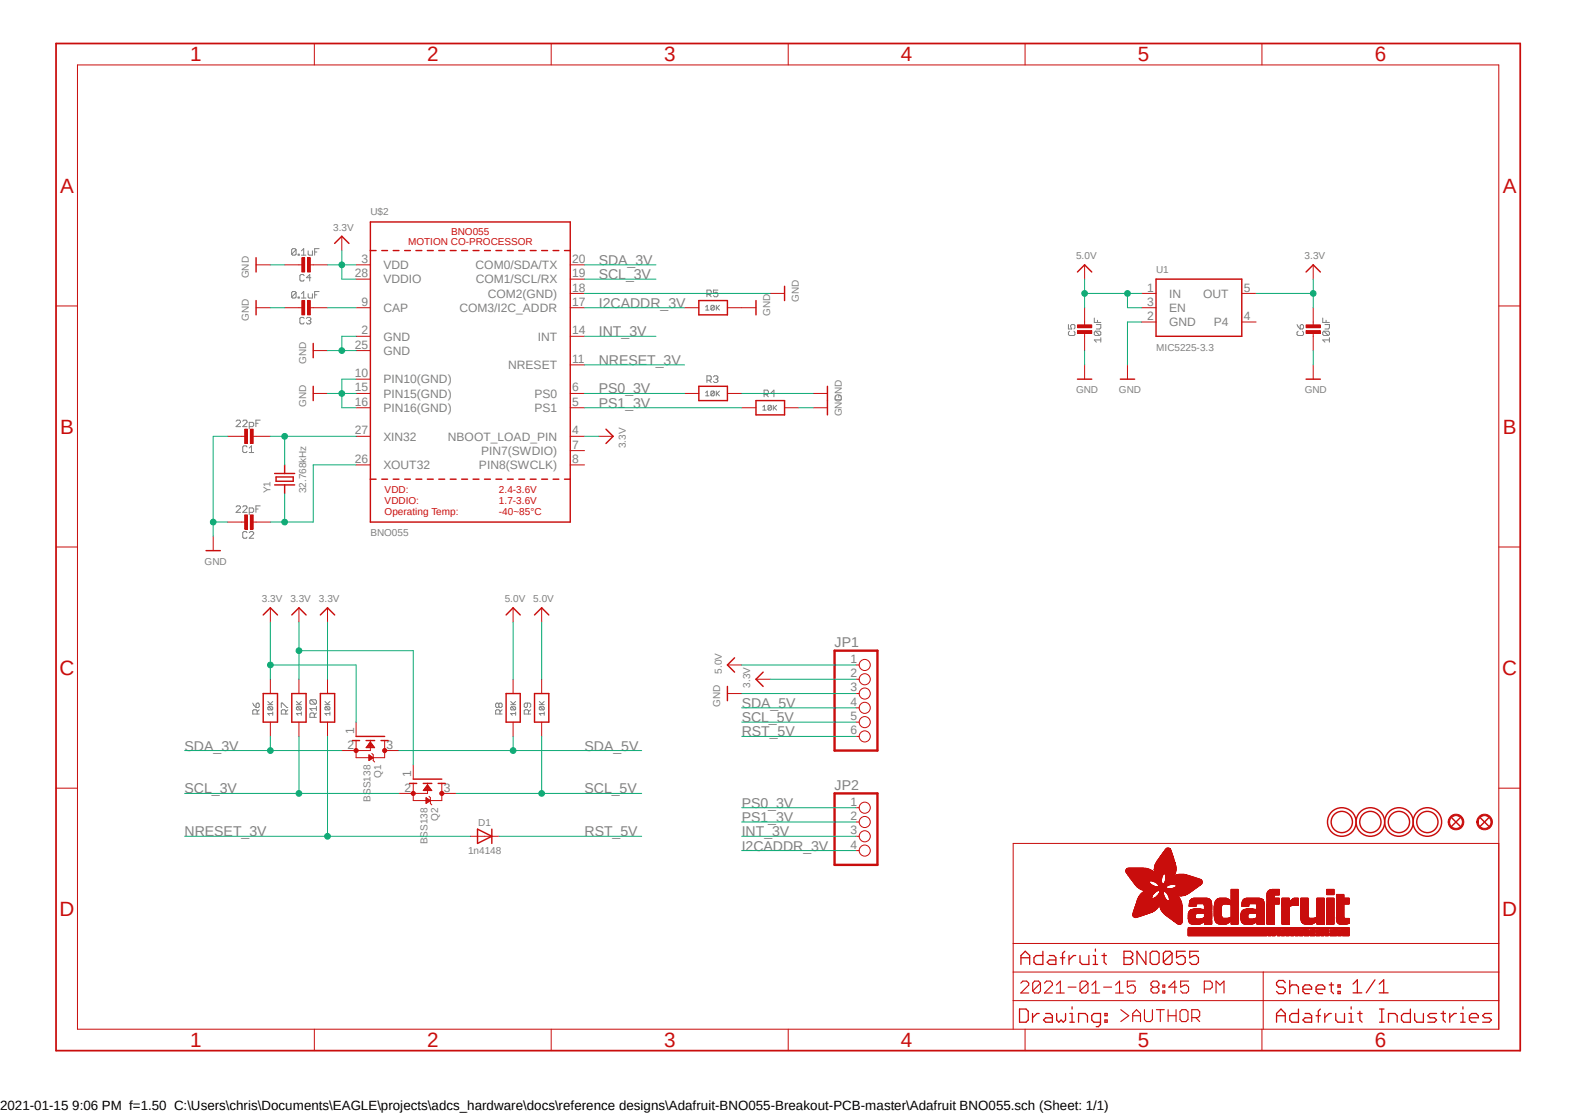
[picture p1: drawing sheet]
<svg xmlns="http://www.w3.org/2000/svg" width="420mm" height="297mm" viewBox="0 0 420 297" stroke-linecap="round" stroke-linejoin="round" font-family="sans-serif">
<defs><g id="words">
<g font-size="5.5" fill="#c90d0c">
<text x="50.7" y="16.4">1</text>
<text x="113.9" y="16.4">2</text>
<text x="177.1" y="16.4">3</text>
<text x="240.2" y="16.4">4</text>
<text x="303.4" y="16.4">5</text>
<text x="366.6" y="16.4">6</text>
<text x="16" y="51.4">A</text>
<text x="400.7" y="51.4">A</text>
<text x="16" y="115.7">B</text>
<text x="400.7" y="115.7">B</text>
<text x="15.8" y="180">C</text>
<text x="400.6" y="180">C</text>
<text x="15.8" y="244.2">D</text>
<text x="400.6" y="244.2">D</text>
<text x="50.7" y="279.2">1</text>
<text x="113.9" y="279.2">2</text>
<text x="177.1" y="279.2">3</text>
<text x="240.2" y="279.2">4</text>
<text x="303.4" y="279.2">5</text>
<text x="366.6" y="279.2">6</text>
</g>
<g font-size="3.8" fill="#808080">
<text x="159.7" y="70.6">SDA_3V</text>
<text x="159.7" y="74.4">SCL_3V</text>
<text x="159.7" y="82">I2CADDR_3V</text>
<text x="159.7" y="89.7">INT_3V</text>
<text x="159.7" y="97.3">NRESET_3V</text>
<text x="159.7" y="104.9">PS0_3V</text>
<text x="159.7" y="108.7">PS1_3V</text>
<text x="222.5" y="172.5">JP1</text>
<text x="197.8" y="188.7">SDA_5V</text>
<text x="197.8" y="192.5">SCL_5V</text>
<text x="197.8" y="196.3">RST_5V</text>
<text x="49.2" y="200.2">SDA_3V</text>
<text x="155.9" y="200.2">SDA_5V</text>
<text x="49.2" y="211.5">SCL_3V</text>
<text x="155.9" y="211.5">SCL_5V</text>
<text x="197.8" y="215.3">PS0_3V</text>
<text x="222.5" y="210.6">JP2</text>
<text x="197.8" y="219.2">PS1_3V</text>
<text x="49.2" y="223">NRESET_3V</text>
<text x="155.9" y="223">RST_5V</text>
<text x="197.8" y="223">INT_3V</text>
<text x="197.8" y="226.8">I2CADDR_3V</text>
</g>
<text font-size="3.6" x="0" y="296">2021-01-15 9:06 PM f=1.50 C:\Users\chris\Documents\EAGLE\projects\adcs_hardware\docs\reference designs\Adafruit-BNO055-Breakout-PCB-master\Adafruit BNO055.sch (Sheet: 1/1)</text>
<g font-size="3.2" fill="#808080">
<text x="96.4" y="70.1">3</text>
<text x="102.2" y="71.8">VDD</text>
<text x="126.8" y="71.8">COM0/SDA/TX</text>
<text x="152.6" y="70.1">20</text>
<text x="94.7" y="73.9">28</text>
<text x="102.2" y="75.6">VDDIO</text>
<text x="126.9" y="75.6">COM1/SCL/RX</text>
<text x="152.6" y="77.7">18</text>
<text x="152.6" y="73.9">19</text>
<text x="305.9" y="77.7">1</text>
<text x="331.6" y="77.7">5</text>
<text x="96.4" y="81.5">9</text>
<text x="102.2" y="83.2">CAP</text>
<text x="122.5" y="83.2">COM3/I2C_ADDR</text>
<text x="130" y="79.4">COM2(GND)</text>
<text x="152.6" y="81.5">17</text>
<text x="305.9" y="81.5">3</text>
<text x="311.8" y="79.4">IN</text>
<text x="311.8" y="83.2">EN</text>
<text x="320.8" y="79.4">OUT</text>
<text x="96.4" y="89.2">2</text>
<text x="152.6" y="89.2">14</text>
<text x="305.9" y="85.3">2</text>
<text x="311.8" y="87">GND</text>
<text x="323.7" y="87">P4</text>
<text x="331.6" y="85.3">4</text>
<text x="94.7" y="93">25</text>
<text x="102.2" y="90.8">GND</text>
<text x="102.2" y="94.6">GND</text>
<text x="143.4" y="90.8">INT</text>
<text x="94.7" y="100.6">10</text>
<text x="135.5" y="98.4">NRESET</text>
<text x="152.6" y="96.8">11</text>
<text x="94.7" y="104.4">15</text>
<text x="102.2" y="102.2">PIN10(GND)</text>
<text x="102.2" y="106">PIN15(GND)</text>
<text x="142.5" y="106">PS0</text>
<text x="152.6" y="104.4">6</text>
<text x="94.7" y="108.2">16</text>
<text x="102.2" y="109.9">PIN16(GND)</text>
<text x="142.5" y="109.9">PS1</text>
<text x="152.6" y="108.2">5</text>
<text x="94.7" y="115.8">27</text>
<text x="102.2" y="117.5">XIN32</text>
<text x="119.4" y="117.5">NBOOT_LOAD_PIN</text>
<text x="152.6" y="115.8">4</text>
<text x="152.6" y="119.6">7</text>
<text x="94.7" y="123.4">26</text>
<text x="102.2" y="125.1">XOUT32</text>
<text x="127.7" y="125.1">PIN8(SWCLK)</text>
<text x="128.3" y="121.3">PIN7(SWDIO)</text>
<text x="152.6" y="123.4">8</text>
<text x="226.8" y="176.7">1</text>
<text x="226.8" y="180.6">2</text>
<text x="226.8" y="184.4">3</text>
<text x="226.8" y="188.2">4</text>
<text x="226.8" y="192">5</text>
<text x="94.4" y="195.8" transform="rotate(-90 94.4 195.8)">1</text>
<text x="226.8" y="195.8">6</text>
<text x="92.6" y="199.6">2</text>
<text x="103.1" y="199.6">3</text>
<text x="109.6" y="207.2" transform="rotate(-90 109.6 207.2)">1</text>
<text x="107.9" y="211">2</text>
<text x="118.3" y="211">3</text>
<text x="226.8" y="214.8">1</text>
<text x="226.8" y="218.6">2</text>
<text x="226.8" y="222.5">3</text>
<text x="226.8" y="226.3">4</text>
</g>
<g font-size="2.7" fill="#808080">
<text x="98.8" y="57.3">U$2</text>
<text x="88.9" y="61.5">3.3V</text>
<text x="286.9" y="69.1">5.0V</text>
<text x="347.9" y="69.1">3.3V</text>
<text x="66.4" y="74.2" transform="rotate(-90 66.4 74.2)">GND</text>
<text x="308.3" y="72.9">U1</text>
<text x="213" y="80.5" transform="rotate(-90 213 80.5)">GND</text>
<text x="66.4" y="85.6" transform="rotate(-90 66.4 85.6)">GND</text>
<text x="205.4" y="84.3" transform="rotate(-90 205.4 84.3)">GND</text>
<text x="308.3" y="93.5">MIC5225-3.3</text>
<text x="81.6" y="97.1" transform="rotate(-90 81.6 97.1)">GND</text>
<text x="224.5" y="107.2" transform="rotate(-90 224.5 107.2)">GND</text>
<text x="286.9" y="104.9">GND</text>
<text x="298.4" y="104.9">GND</text>
<text x="347.9" y="104.9">GND</text>
<text x="81.6" y="108.5" transform="rotate(-90 81.6 108.5)">GND</text>
<text x="166.9" y="119.5" transform="rotate(-90 166.9 119.5)">3.3V</text>
<text x="72.1" y="131.6" transform="rotate(-90 72.1 131.6)">Y1</text>
<text x="81.6" y="131.6" transform="rotate(-90 81.6 131.6)">32.768kHz</text>
<text x="98.8" y="143">BNO055</text>
<text x="54.6" y="150.6">GND</text>
<text x="69.8" y="160.5">3.3V</text>
<text x="77.4" y="160.5">3.3V</text>
<text x="85" y="160.5">3.3V</text>
<text x="134.6" y="160.5">5.0V</text>
<text x="142.2" y="160.5">5.0V</text>
<text x="192.4" y="179.6" transform="rotate(-90 192.4 179.6)">5.0V</text>
<text x="200.1" y="183.4" transform="rotate(-90 200.1 183.4)">3.3V</text>
<text x="192.1" y="188.5" transform="rotate(-90 192.1 188.5)">GND</text>
<text x="101.6" y="207.5" transform="rotate(-90 101.6 207.5)">Q1</text>
<text x="98.8" y="213.7" transform="rotate(-90 98.8 213.7)">BSS138</text>
<text x="116.8" y="218.9" transform="rotate(-90 116.8 218.9)">Q2</text>
<text x="127.6" y="220.1">D1</text>
<text x="114" y="225.1" transform="rotate(-90 114 225.1)">BSS138</text>
<text x="124.8" y="227.7">1n4148</text>
</g>
<g font-size="2.7" fill="#c90d0c">
<text x="108.8" y="65.4">MOTION CO-PROCESSOR</text>
<text x="120.3" y="62.5">BNO055</text>
<text x="102.6" y="131.6">VDD:</text>
<text x="133.1" y="131.6">2.4-3.6V</text>
<text x="102.6" y="134.4">VDDIO:</text>
<text x="102.6" y="137.2">Operating Temp:</text>
<text x="133.1" y="134.4">1.7-3.6V</text>
<text x="133.1" y="137.2">-40~85°C</text>
</g>
</g></defs>
<path d="M14.2 11.1l391.7 269.8M405.9 11.1l-391.7 269.8" fill="none" stroke="#fff" stroke-width=".27"/>
<g fill="none" stroke="#808080" stroke-width=".27">
<path d="M79 66.6l-.3-.3h-.6l-.3 .3v1.2M79 78l-.3-.3h-.6l-.3 .3v1.2M79 66.6v1.2l-.3 .2h-.6l-.3-.2M79 78v1.2l-.3 .3h-.6l-.3-.3M79 78l-1.2 1.2M79 66.6l-1.2 1.2M79.5 79.2h.3v.3h-.3zM79.5 67.8h.3v.2h-.3zM80.4 79.5h1.2M80.4 78.3l.6-.6v1.8M80.4 66.9l.6-.6v1.7M80.4 68h1.2"/>
<path d="M81.1 73.5l-.2-.3h-.6l-.3 .3v1.1l.3 .3h.6l.2-.3M82.2 78.3v.9l.2 .3h.9v-1.2M82.2 66.9v.9l.2 .2h.9v-1.1M82.9 74h-1.2l.9-.8v1.7M83.9 78.6h.6M83.9 67.2h.6M85.1 77.7h-1.2v1.8M85.1 66.3h-1.2v1.7M188.5 78.5h.9l.3-.3v-.6l-.3-.3h-.9v1.8M189.1 78.5l.6 .6M191.4 77.3h-1.2v.9l.9-.3 .3 .3v.6l-.3 .3h-.6l-.3-.3M81.1 84.9l-.2-.3h-.6l-.3 .3v1.2l.3 .3h.6l.2-.3"/>
<path d="M81.7 84.9l.3-.3h.6l.3 .3-.3 .6M82.3 85.5h.3M82.6 85.5l.3 .3-.3 .6h-.6l-.3-.3M188.2 81.8l.4-.4v1.3M188.2 82.7h.9M190.5 81.6l-.3-.2-.6 .2v.9M190.5 81.6v.9l-.3 .2-.6-.2M190.5 81.6l-.9 .9M191 81.4v1.3M191.2 82l.7 .7M191.9 81.4l-.9 .9M284.9 86.5v1.2h.9l-.3-.6 .3-.6h.6l.2 .3v.6l-.2 .3"/>
<path d="M285.2 88.3l-.3 .3v.6l.3 .3h1.2l.2-.3v-.6l-.2-.3M291.8 84.8v1.2h1.7M292.1 88.3h1.1l.3 .3v.6l-.3 .3M292.1 88.3l-.3 .3v.6l.3 .3h1.1M292.1 88.3l1.1 1.2M292.4 86.5h1.1v.9l-.3 .3h-.8M292.7 85.4v.6M293.5 90.6h-1.7l.6 .6M293.5 90v1.2M345.9 86.5l.8 1.2M346.2 88.3l-.3 .3v.6l.3 .3h1.1l.3-.3v-.6l-.3-.3M347 86.5l.6 .3v.6l-.3 .3h-.6v-.9z"/>
<path d="M352.7 84.8v1.2h1.8M353 88.3l-.3 .3v.6l.3 .3h1.2M353 88.3h1.2l.3 .3v.6l-.3 .3M353 88.3l1.2 1.2M353.3 86.5h1.2v.9l-.3 .3h-.9M353.6 85.4v.6M354.5 90.6h-1.8l.6 .6M354.5 90v1.2M62.9 112.3l.3-.3h.6l.3 .3v.3l-1.2 1.1h1.2M64.7 112.3l.3-.3h.6l.3 .3v.3l-1.2 1.1h1.2M65.9 119.2l-.3-.3h-.6l-.3 .3v1.2l.3 .2h.6l.3-.2M66.5 113.7h.9l.2-.2v-.6l-.2-.3h-.9v1.7"/>
<path d="M66.5 119.5l.6-.6v1.7M68.2 112.9h.6M69.4 112h-1.2v1.7M188.2 104.7l.4-.4v1.2M188.2 105.5h.9M188.5 101.4h.9l.3-.3v-.6l-.3-.3h-.9v1.8M189.1 101.4l.6 .6M190.2 100.5l.3-.3h.6l.3 .3-.3 .6M190.5 104.5v.8l-.3 .2-.6-.2M190.5 104.5l-.3-.2-.6 .2v.8M190.5 104.5l-.9 .8M190.8 101.1h.3"/>
<path d="M191 104.3v1.2M191.1 101.1l.3 .3-.3 .6h-.6l-.3-.3M191.2 104.9l.7 .6M191.9 104.3l-.9 .8M203.4 108.5l.4-.4v1.2M203.4 109.3h.9M203.8 105.2h.8l.3-.3v-.6l-.3-.3h-.8v1.8M204.3 105.2l.6 .6M205.7 108.3v.8l-.2 .2h-.5l-.2-.2M205.7 108.3l-.2-.2h-.5l-.2 .2v.8M205.7 108.3l-.9 .8M206.2 108.1v1.2"/>
<path d="M206.5 108.7l.6 .6M206.7 104.9h-1.2l.9-.9v1.8M207.1 108.1l-.9 .8M62.9 135.2l.3-.3h.6l.3 .3v.2l-1.2 1.2h1.2M64.7 135.2l.3-.3h.6l.3 .3v.2l-1.2 1.2h1.2M66.5 136.6h.9l.2-.3v-.6l-.2-.3h-.9v1.8M66.5 120.6h1.1M68.2 135.7h.6M69.4 134.9h-1.2v1.7M65.9 142l-.3-.3h-.6l-.3 .3v1.2l.3 .3h.6l.3-.3M66.5 142l.3-.3h.6l.2 .3v.3l-1.1 1.2h1.1M67.4 187.5l.9 1.1"/>
<path d="M68.3 187.7l.3-.2h.3l.2 .2v.6l-.2 .3h-.6zM68.6 190.4v-.9l-.3-.3h-.6l-.3 .3v.9h1.7M69.1 189.2l-.5 .6M71.4 187.9h1.3M71.4 187l.9 .9M71.7 188.4h.8l.2 .2v.5l-.2 .2M71.7 188.4l-.3 .2v.5l.3 .2h.8M71.7 188.4l.8 .9M72.7 190.2h-1.3l.5 .5M72.7 189.8v.9M72.7 187l-.6 .7M75 188.6v-1.1h.3l1.2 1.1h.3"/>
<path d="M76.2 190.4v-.9l-.3-.3h-.6l-.3 .3v.9h1.8M76.8 189.2l-.6 .6M79 187.9h1.3M79 187l.9 .9M79.3 188.4l-.3 .2v.5l.3 .2h.8M79.3 188.4h.8l.2 .2v.5l-.2 .2M79.3 188.4l.8 .9M80.3 190.2h-1.3l.5 .5M80.3 189.8v.9M80.3 187l-.6 .7M82.9 186.6l1.2 1.1M82.9 186.6l-.3 .3v.6l.3 .2h1.2"/>
<path d="M82.9 186.6h1.2l.3 .3v.6l-.3 .2M83.8 191.3v-.9l-.3-.3h-.6l-.3 .3v.9h1.8M84.4 190.1l-.6 .6M84.4 188.9h-1.8l.6 .6M84.4 188.3v1.2M86.7 187.9h1.3M86.7 187l.8 .9M86.9 188.4l-.2 .2v.5l.2 .2h.9M86.9 188.4h.9l.2 .2v.5l-.2 .2M86.9 188.4l.9 .9M88 190.2h-1.3l.4 .5M88 189.8v.9"/>
<path d="M88 187l-.7 .7M133 187.7l-.2-.2-.6 .2v.6l.3 .3h.3l.2-.3M133 187.7l.3-.2 .6 .2v.6l-.3 .3-.6-.3M133 187.7v.6M133.3 190.4v-.9l-.3-.3h-.5l-.3 .3v.9h1.7M133.9 189.2l-.6 .6M136.2 187.9h1.3M136.2 187l.9 .9M136.4 188.4l-.2 .2v.5l.2 .2h.9M136.4 188.4h.9l.2 .2v.5l-.2 .2M136.4 188.4l.9 .9M137.5 190.2h-1.3l.4 .5"/>
<path d="M137.5 189.8v.9M137.5 187l-.7 .7M140.6 187.5v.8l-.2 .3-.6-.3v-.6l.3-.2h1.1l.3 .2v.6l-.3 .3M140.9 190.4v-.9l-.3-.3h-.5l-.3 .3v.9h1.7M141.5 189.2l-.6 .6M143.8 187.9h1.3M143.8 187l.9 .9M144 188.4l-.2 .2v.5l.2 .2h.9M144 188.4h.9l.2 .2v.5l-.2 .2M144 188.4l.9 .9M145.1 190.2h-1.3l.4 .5M145.1 189.8v.9"/>
<path d="M145.1 187l-.7 .7"/>
</g>
<path d="M270.2 259.2h129.5M270.2 251.5h129.5M316.8 249.4l21 .1zM316.8 249.5h21M336.8 259.2v15.2M270.2 274.4v-49.5h129.5v49.5M270.2 266.8h129.5" fill="none" stroke="#c90d0c" stroke-width=".27"/>
<g fill="none" stroke="#c90d0c" stroke-width=".34">
<path d="M340.4 272.5v-2.3l1.2-1.2 1.1 1.2v2.3M340.4 270.8h2.3M342.7 262l-.5-.6h-1.2l-.6 .6v.6l.6 .6h1.2l.5 .5v.6l-.5 .6h-1.2l-.6-.6M343.9 261.4v3.5M343.9 263.2l.6-.6h1.2l.5 .6v1.7M346.2 269v3.5h-1.7l-.6-.6v-1.1l.6-.6h1.7M347.4 263.7h2.4v-.5l-.6-.6h-1.2l-.6 .6v1.1l.6 .6h1.2M348 270.2h1.2l.6 .6v1.7h-1.8l-.6-.6 .6-.5h1.8M350.9 263.7h2.4v-.5l-.6-.6h-1.2l-.6 .6v1.1l.6 .6h1.2M350.9 270.8h1.2M352.1 269l-.6 .6v2.9M353.3 270.2v2.3"/>
<path d="M354.5 262.6h1.1M355 262v2.3l.6 .6M355 270.2h-.5l-1.2 1.2M356.2 270.2v1.7l.6 .6h1.7v-2.3M356.8 262.6h.6v.6h-.6zM356.8 264.3h.6v.6h-.6zM359.7 272.5h1.2M359.7 270.2h.6v2.3M360.3 268.4v.6M362 270.2h1.2M362.6 269.6v2.3l.6 .6M367.9 272.5h1.2"/>
<path d="M367.9 269h1.2M368.5 269v3.5M370.2 272.5v-2.3h1.8l.6 .6v1.7M376.1 269v3.5h-1.8l-.6-.6v-1.1l.6-.6h1.8M377.2 270.2v1.7l.6 .6h1.8v-2.3M383.1 270.2h-1.8l-.6 .6 .6 .6h1.2l.6 .5-.6 .6h-1.8M384.3 270.2h1.1M384.9 269.6v2.3l.5 .6M386.6 270.2v2.3M388.4 270.2h-.6l-1.2 1.2M389.5 272.5h1.2M389.5 270.2h.6v2.3"/>
<path d="M390.1 268.4v.6M391.8 271.4h2.4v-.6l-.6-.6h-1.2l-.6 .6v1.1l.6 .6h1.2M397.7 270.2h-1.8l-.5 .6 .5 .6h1.2l.6 .5-.6 .6h-1.7"/>
</g>
<path d="M338.1 249.4l.9 .1z" fill-rule="evenodd" fill="#c90d0c"/>
<path d="M338.1 249.4l.9 .1z" fill="none" stroke="#c90d0c" stroke-width=".27"/>
<path d="M339.2 249.4l.9 .1z" fill-rule="evenodd" fill="#c90d0c"/>
<path d="M339.2 249.4l.9 .1z" fill="none" stroke="#c90d0c" stroke-width=".27"/>
<path d="M340.6 249.4l.8 .1z" fill-rule="evenodd" fill="#c90d0c"/>
<path d="M340.6 249.4l.8 .1z" fill="none" stroke="#c90d0c" stroke-width=".27"/>
<path d="M341.7 249.4l.8 .1z" fill-rule="evenodd" fill="#c90d0c"/>
<path d="M341.7 249.4l.8 .1z" fill="none" stroke="#c90d0c" stroke-width=".27"/>
<path d="M342.9 249.4l.9 .1z" fill-rule="evenodd" fill="#c90d0c"/>
<path d="M342.9 249.4l.9 .1z" fill="none" stroke="#c90d0c" stroke-width=".27"/>
<path d="M344.2 249.4l.8 .1z" fill-rule="evenodd" fill="#c90d0c"/>
<path d="M344.2 249.4l.8 .1z" fill="none" stroke="#c90d0c" stroke-width=".27"/>
<path d="M345.4 249.4l.8 .1z" fill-rule="evenodd" fill="#c90d0c"/>
<path d="M345.4 249.4l.8 .1z" fill="none" stroke="#c90d0c" stroke-width=".27"/>
<path d="M346.5 249.4l.9 .1z" fill-rule="evenodd" fill="#c90d0c"/>
<path d="M346.5 249.4l.9 .1z" fill="none" stroke="#c90d0c" stroke-width=".27"/>
<path d="M347.8 249.4l1.2 .1z" fill-rule="evenodd" fill="#c90d0c"/>
<path d="M347.8 249.4l1.2 .1z" fill="none" stroke="#c90d0c" stroke-width=".27"/>
<path d="M349.3 249.4l1.3 .1z" fill-rule="evenodd" fill="#c90d0c"/>
<path d="M349.3 249.4l1.3 .1z" fill="none" stroke="#c90d0c" stroke-width=".27"/>
<path d="M350.9 249.4l1 .1z" fill-rule="evenodd" fill="#c90d0c"/>
<path d="M350.9 249.4l1 .1z" fill="none" stroke="#c90d0c" stroke-width=".27"/>
<path d="M352.2 249.4l.9 .1z" fill-rule="evenodd" fill="#c90d0c"/>
<path d="M352.2 249.4l.9 .1z" fill="none" stroke="#c90d0c" stroke-width=".27"/>
<path d="M353.4 249.4l.8 .1z" fill-rule="evenodd" fill="#c90d0c"/>
<path d="M353.4 249.4l.8 .1z" fill="none" stroke="#c90d0c" stroke-width=".27"/>
<path d="M354.7 249.4l1.7 .1z" fill-rule="evenodd" fill="#c90d0c"/>
<path d="M354.7 249.4l1.7 .1z" fill="none" stroke="#c90d0c" stroke-width=".27"/>
<path d="M356.7 249.4l1 .1z" fill-rule="evenodd" fill="#c90d0c"/>
<path d="M356.7 249.4l1 .1z" fill="none" stroke="#c90d0c" stroke-width=".27"/>
<path d="M358 249.4l1.7 .1z" fill-rule="evenodd" fill="#c90d0c"/>
<path d="M316.8 249.4l21 .1zM316.8 249.4h21M358 249.4l1.7 .1z" fill="none" stroke="#c90d0c" stroke-width=".27"/>
<path d="M338.1 249.4l.9 .1z" fill-rule="evenodd" fill="#c90d0c"/>
<path d="M338.1 249.4l.9 .1z" fill="none" stroke="#c90d0c" stroke-width=".27"/>
<path d="M339.2 249.4l.8 .1z" fill-rule="evenodd" fill="#c90d0c"/>
<path d="M339.2 249.4l.8 .1z" fill="none" stroke="#c90d0c" stroke-width=".27"/>
<path d="M340.6 249.4l.8 .1z" fill-rule="evenodd" fill="#c90d0c"/>
<path d="M340.6 249.4l.8 .1z" fill="none" stroke="#c90d0c" stroke-width=".27"/>
<path d="M341.7 249.4l.9 .1z" fill-rule="evenodd" fill="#c90d0c"/>
<path d="M341.7 249.4l.9 .1z" fill="none" stroke="#c90d0c" stroke-width=".27"/>
<path d="M342.9 249.4l.9 .1z" fill-rule="evenodd" fill="#c90d0c"/>
<path d="M342.9 249.4l.9 .1z" fill="none" stroke="#c90d0c" stroke-width=".27"/>
<path d="M344.1 249.4l.9 .1z" fill-rule="evenodd" fill="#c90d0c"/>
<path d="M344.1 249.4l.9 .1z" fill="none" stroke="#c90d0c" stroke-width=".27"/>
<path d="M345.4 249.4l.8 .1z" fill-rule="evenodd" fill="#c90d0c"/>
<path d="M345.4 249.4l.8 .1z" fill="none" stroke="#c90d0c" stroke-width=".27"/>
<path d="M346.5 249.4l.9 .1z" fill-rule="evenodd" fill="#c90d0c"/>
<path d="M346.5 249.4l.9 .1z" fill="none" stroke="#c90d0c" stroke-width=".27"/>
<path d="M347.8 249.4l1.2 .1z" fill-rule="evenodd" fill="#c90d0c"/>
<path d="M347.8 249.4l1.2 .1z" fill="none" stroke="#c90d0c" stroke-width=".27"/>
<path d="M349.3 249.4l1.3 .1z" fill-rule="evenodd" fill="#c90d0c"/>
<path d="M349.3 249.4l1.3 .1z" fill="none" stroke="#c90d0c" stroke-width=".27"/>
<path d="M350.9 249.4l1 .1z" fill-rule="evenodd" fill="#c90d0c"/>
<path d="M350.9 249.4l1 .1z" fill="none" stroke="#c90d0c" stroke-width=".27"/>
<path d="M352.2 249.4l.9 .1z" fill-rule="evenodd" fill="#c90d0c"/>
<path d="M352.2 249.4l.9 .1z" fill="none" stroke="#c90d0c" stroke-width=".27"/>
<path d="M353.4 249.4l.8 .1z" fill-rule="evenodd" fill="#c90d0c"/>
<path d="M353.4 249.4l.8 .1z" fill="none" stroke="#c90d0c" stroke-width=".27"/>
<path d="M354.7 249.4l1.7 .1z" fill-rule="evenodd" fill="#c90d0c"/>
<path d="M354.7 249.4l1.7 .1z" fill="none" stroke="#c90d0c" stroke-width=".27"/>
<path d="M356.7 249.4l1 .1z" fill-rule="evenodd" fill="#c90d0c"/>
<path d="M356.7 249.4l1 .1z" fill="none" stroke="#c90d0c" stroke-width=".27"/>
<path d="M358 249.4l1.7 .1z" fill-rule="evenodd" fill="#c90d0c"/>
<path d="M316.8 249.3l21 .1zM316.8 249.4h21M358 249.4l1.7 .1z" fill="none" stroke="#c90d0c" stroke-width=".27"/>
<path d="M338.1 249.3l.9 .1z" fill-rule="evenodd" fill="#c90d0c"/>
<path d="M338.1 249.3l.9 .1z" fill="none" stroke="#c90d0c" stroke-width=".27"/>
<path d="M339.2 249.3l.8 .1z" fill-rule="evenodd" fill="#c90d0c"/>
<path d="M339.2 249.3l.8 .1z" fill="none" stroke="#c90d0c" stroke-width=".27"/>
<path d="M340.6 249.3l.8 .1z" fill-rule="evenodd" fill="#c90d0c"/>
<path d="M340.6 249.3l.8 .1z" fill="none" stroke="#c90d0c" stroke-width=".27"/>
<path d="M341.7 249.3l1 .1z" fill-rule="evenodd" fill="#c90d0c"/>
<path d="M341.7 249.3l1 .1z" fill="none" stroke="#c90d0c" stroke-width=".27"/>
<path d="M342.9 249.3l.9 .1z" fill-rule="evenodd" fill="#c90d0c"/>
<path d="M342.9 249.3l.9 .1z" fill="none" stroke="#c90d0c" stroke-width=".27"/>
<path d="M344.1 249.3l1 .1z" fill-rule="evenodd" fill="#c90d0c"/>
<path d="M344.1 249.3l1 .1z" fill="none" stroke="#c90d0c" stroke-width=".27"/>
<path d="M345.4 249.3l.8 .1z" fill-rule="evenodd" fill="#c90d0c"/>
<path d="M345.4 249.3l.8 .1z" fill="none" stroke="#c90d0c" stroke-width=".27"/>
<path d="M346.5 249.3l1 .1z" fill-rule="evenodd" fill="#c90d0c"/>
<path d="M346.5 249.3l1 .1z" fill="none" stroke="#c90d0c" stroke-width=".27"/>
<path d="M347.8 249.3l1.2 .1z" fill-rule="evenodd" fill="#c90d0c"/>
<path d="M347.8 249.3l1.2 .1z" fill="none" stroke="#c90d0c" stroke-width=".27"/>
<path d="M349.3 249.3l1.3 .1z" fill-rule="evenodd" fill="#c90d0c"/>
<path d="M349.3 249.3l1.3 .1z" fill="none" stroke="#c90d0c" stroke-width=".27"/>
<path d="M350.9 249.3l1 .1z" fill-rule="evenodd" fill="#c90d0c"/>
<path d="M350.9 249.3l1 .1z" fill="none" stroke="#c90d0c" stroke-width=".27"/>
<path d="M352.2 249.3l.9 .1z" fill-rule="evenodd" fill="#c90d0c"/>
<path d="M352.2 249.3l.9 .1z" fill="none" stroke="#c90d0c" stroke-width=".27"/>
<path d="M353.4 249.3l.8 .1z" fill-rule="evenodd" fill="#c90d0c"/>
<path d="M353.4 249.3l.8 .1z" fill="none" stroke="#c90d0c" stroke-width=".27"/>
<path d="M354.6 249.3l1.8 .1z" fill-rule="evenodd" fill="#c90d0c"/>
<path d="M354.6 249.3l1.8 .1z" fill="none" stroke="#c90d0c" stroke-width=".27"/>
<path d="M356.7 249.3l1 .1z" fill-rule="evenodd" fill="#c90d0c"/>
<path d="M356.7 249.3l1 .1z" fill="none" stroke="#c90d0c" stroke-width=".27"/>
<path d="M358 249.3l1.7 .1z" fill-rule="evenodd" fill="#c90d0c"/>
<path d="M316.8 249.3h21zM316.8 249.3h21M358 249.3l1.7 .1z" fill="none" stroke="#c90d0c" stroke-width=".27"/>
<path d="M338.1 249.3h.9z" fill-rule="evenodd" fill="#c90d0c"/>
<path d="M338.1 249.3h.9z" fill="none" stroke="#c90d0c" stroke-width=".27"/>
<path d="M339.2 249.3h.7z" fill-rule="evenodd" fill="#c90d0c"/>
<path d="M339.2 249.3h.7z" fill="none" stroke="#c90d0c" stroke-width=".27"/>
<path d="M340.6 249.3h.8z" fill-rule="evenodd" fill="#c90d0c"/>
<path d="M340.6 249.3h.8z" fill="none" stroke="#c90d0c" stroke-width=".27"/>
<path d="M341.7 249.3h1z" fill-rule="evenodd" fill="#c90d0c"/>
<path d="M341.7 249.3h1z" fill="none" stroke="#c90d0c" stroke-width=".27"/>
<path d="M342.9 249.3h.9z" fill-rule="evenodd" fill="#c90d0c"/>
<path d="M342.9 249.3h.9z" fill="none" stroke="#c90d0c" stroke-width=".27"/>
<path d="M344.1 249.3h1z" fill-rule="evenodd" fill="#c90d0c"/>
<path d="M344.1 249.3h1z" fill="none" stroke="#c90d0c" stroke-width=".27"/>
<path d="M345.4 249.3h.8z" fill-rule="evenodd" fill="#c90d0c"/>
<path d="M345.4 249.3h.8z" fill="none" stroke="#c90d0c" stroke-width=".27"/>
<path d="M346.5 249.3h1z" fill-rule="evenodd" fill="#c90d0c"/>
<path d="M346.5 249.3h1z" fill="none" stroke="#c90d0c" stroke-width=".27"/>
<path d="M347.8 249.3h1.2z" fill-rule="evenodd" fill="#c90d0c"/>
<path d="M347.8 249.3h1.2z" fill="none" stroke="#c90d0c" stroke-width=".27"/>
<path d="M349.3 249.3h1.3z" fill-rule="evenodd" fill="#c90d0c"/>
<path d="M349.3 249.3h1.3z" fill="none" stroke="#c90d0c" stroke-width=".27"/>
<path d="M350.9 249.3h1z" fill-rule="evenodd" fill="#c90d0c"/>
<path d="M350.9 249.3h1z" fill="none" stroke="#c90d0c" stroke-width=".27"/>
<path d="M352.2 249.3h.9z" fill-rule="evenodd" fill="#c90d0c"/>
<path d="M352.2 249.3h.9z" fill="none" stroke="#c90d0c" stroke-width=".27"/>
<path d="M353.4 249.3h.8z" fill-rule="evenodd" fill="#c90d0c"/>
<path d="M353.4 249.3h.8z" fill="none" stroke="#c90d0c" stroke-width=".27"/>
<path d="M354.6 249.3h1.8z" fill-rule="evenodd" fill="#c90d0c"/>
<path d="M354.6 249.3h1.8z" fill="none" stroke="#c90d0c" stroke-width=".27"/>
<path d="M356.7 249.3h1z" fill-rule="evenodd" fill="#c90d0c"/>
<path d="M356.7 249.3h1z" fill="none" stroke="#c90d0c" stroke-width=".27"/>
<path d="M358 249.3h1.7z" fill-rule="evenodd" fill="#c90d0c"/>
<path d="M316.8 249.2l21 .1zM316.8 249.3h21M358 249.3h1.7z" fill="none" stroke="#c90d0c" stroke-width=".27"/>
<path d="M338.1 249.2l.9 .1z" fill-rule="evenodd" fill="#c90d0c"/>
<path d="M338.1 249.2l.9 .1z" fill="none" stroke="#c90d0c" stroke-width=".27"/>
<path d="M339.2 249.2l.7 .1z" fill-rule="evenodd" fill="#c90d0c"/>
<path d="M339.2 249.2l.7 .1z" fill="none" stroke="#c90d0c" stroke-width=".27"/>
<path d="M340.2 249.2h.1" fill="none" stroke="#c90d0c" stroke-width=".27"/>
<path d="M340.6 249.2l.8 .1z" fill-rule="evenodd" fill="#c90d0c"/>
<path d="M340.6 249.2l.8 .1z" fill="none" stroke="#c90d0c" stroke-width=".27"/>
<path d="M341.7 249.2l1 .1z" fill-rule="evenodd" fill="#c90d0c"/>
<path d="M341.7 249.2l1 .1z" fill="none" stroke="#c90d0c" stroke-width=".27"/>
<path d="M342.9 249.2l.9 .1z" fill-rule="evenodd" fill="#c90d0c"/>
<path d="M342.9 249.2l.9 .1z" fill="none" stroke="#c90d0c" stroke-width=".27"/>
<path d="M344.1 249.2l1 .1z" fill-rule="evenodd" fill="#c90d0c"/>
<path d="M344.1 249.2l1 .1z" fill="none" stroke="#c90d0c" stroke-width=".27"/>
<path d="M345.4 249.2l.8 .1z" fill-rule="evenodd" fill="#c90d0c"/>
<path d="M345.4 249.2l.8 .1z" fill="none" stroke="#c90d0c" stroke-width=".27"/>
<path d="M346.5 249.2l1 .1z" fill-rule="evenodd" fill="#c90d0c"/>
<path d="M346.5 249.2l1 .1z" fill="none" stroke="#c90d0c" stroke-width=".27"/>
<path d="M347.8 249.2l1.2 .1z" fill-rule="evenodd" fill="#c90d0c"/>
<path d="M347.8 249.2l1.2 .1z" fill="none" stroke="#c90d0c" stroke-width=".27"/>
<path d="M349.3 249.2l1.3 .1z" fill-rule="evenodd" fill="#c90d0c"/>
<path d="M349.3 249.2l1.3 .1z" fill="none" stroke="#c90d0c" stroke-width=".27"/>
<path d="M350.9 249.2l1 .1z" fill-rule="evenodd" fill="#c90d0c"/>
<path d="M350.9 249.2l1 .1z" fill="none" stroke="#c90d0c" stroke-width=".27"/>
<path d="M352.2 249.2l.9 .1z" fill-rule="evenodd" fill="#c90d0c"/>
<path d="M352.2 249.2l.9 .1z" fill="none" stroke="#c90d0c" stroke-width=".27"/>
<path d="M353.4 249.2l.8 .1z" fill-rule="evenodd" fill="#c90d0c"/>
<path d="M353.4 249.2l.8 .1z" fill="none" stroke="#c90d0c" stroke-width=".27"/>
<path d="M354.6 249.2l1.8 .1z" fill-rule="evenodd" fill="#c90d0c"/>
<path d="M354.6 249.2l1.8 .1z" fill="none" stroke="#c90d0c" stroke-width=".27"/>
<path d="M356.7 249.2l1 .1z" fill-rule="evenodd" fill="#c90d0c"/>
<path d="M356.7 249.2l1 .1z" fill="none" stroke="#c90d0c" stroke-width=".27"/>
<path d="M358 249.2l1.7 .1z" fill-rule="evenodd" fill="#c90d0c"/>
<path d="M316.8 249.2l21 .1zM316.8 249.2h21M358 249.2l1.7 .1z" fill="none" stroke="#c90d0c" stroke-width=".27"/>
<path d="M338.1 249.2l.9 .1z" fill-rule="evenodd" fill="#c90d0c"/>
<path d="M338.1 249.2l.9 .1z" fill="none" stroke="#c90d0c" stroke-width=".27"/>
<path d="M339.2 249.2l.7 .1z" fill-rule="evenodd" fill="#c90d0c"/>
<path d="M339.2 249.2l.7 .1z" fill="none" stroke="#c90d0c" stroke-width=".27"/>
<path d="M340.2 249.2h.1" fill="none" stroke="#c90d0c" stroke-width=".27"/>
<path d="M340.6 249.2l.8 .1z" fill-rule="evenodd" fill="#c90d0c"/>
<path d="M340.6 249.2l.8 .1z" fill="none" stroke="#c90d0c" stroke-width=".27"/>
<path d="M341.7 249.2l1 .1z" fill-rule="evenodd" fill="#c90d0c"/>
<path d="M341.7 249.2l1 .1z" fill="none" stroke="#c90d0c" stroke-width=".27"/>
<path d="M342.9 249.2l.9 .1z" fill-rule="evenodd" fill="#c90d0c"/>
<path d="M342.9 249.2l.9 .1z" fill="none" stroke="#c90d0c" stroke-width=".27"/>
<path d="M344.1 249.2l1 .1z" fill-rule="evenodd" fill="#c90d0c"/>
<path d="M344.1 249.2l1 .1z" fill="none" stroke="#c90d0c" stroke-width=".27"/>
<path d="M345.4 249.2l.8 .1z" fill-rule="evenodd" fill="#c90d0c"/>
<path d="M345.4 249.2l.8 .1z" fill="none" stroke="#c90d0c" stroke-width=".27"/>
<path d="M346.5 249.2l1 .1z" fill-rule="evenodd" fill="#c90d0c"/>
<path d="M346.5 249.2l1 .1z" fill="none" stroke="#c90d0c" stroke-width=".27"/>
<path d="M347.8 249.2l1.2 .1z" fill-rule="evenodd" fill="#c90d0c"/>
<path d="M347.8 249.2l1.2 .1z" fill="none" stroke="#c90d0c" stroke-width=".27"/>
<path d="M349.3 249.2l1.3 .1z" fill-rule="evenodd" fill="#c90d0c"/>
<path d="M349.3 249.2l1.3 .1z" fill="none" stroke="#c90d0c" stroke-width=".27"/>
<path d="M350.9 249.2l1 .1z" fill-rule="evenodd" fill="#c90d0c"/>
<path d="M350.9 249.2l1 .1z" fill="none" stroke="#c90d0c" stroke-width=".27"/>
<path d="M352.2 249.2l.9 .1z" fill-rule="evenodd" fill="#c90d0c"/>
<path d="M352.2 249.2l.9 .1z" fill="none" stroke="#c90d0c" stroke-width=".27"/>
<path d="M353.4 249.2l.8 .1z" fill-rule="evenodd" fill="#c90d0c"/>
<path d="M353.4 249.2l.8 .1z" fill="none" stroke="#c90d0c" stroke-width=".27"/>
<path d="M354.6 249.2l1.8 .1z" fill-rule="evenodd" fill="#c90d0c"/>
<path d="M354.6 249.2l1.8 .1z" fill="none" stroke="#c90d0c" stroke-width=".27"/>
<path d="M356.7 249.2l1 .1z" fill-rule="evenodd" fill="#c90d0c"/>
<path d="M356.7 249.2l1 .1z" fill="none" stroke="#c90d0c" stroke-width=".27"/>
<path d="M358 249.2l1.8 .1z" fill-rule="evenodd" fill="#c90d0c"/>
<path d="M316.8 249.1l21 .1zM316.8 249.2h21M358 249.2l1.8 .1z" fill="none" stroke="#c90d0c" stroke-width=".27"/>
<path d="M338.1 249.1l.9 .1z" fill-rule="evenodd" fill="#c90d0c"/>
<path d="M338.1 249.1l.9 .1z" fill="none" stroke="#c90d0c" stroke-width=".27"/>
<path d="M339.2 249.1l.7 .1z" fill-rule="evenodd" fill="#c90d0c"/>
<path d="M339.2 249.1l.7 .1z" fill="none" stroke="#c90d0c" stroke-width=".27"/>
<path d="M340.2 249.1h.1" fill="none" stroke="#c90d0c" stroke-width=".27"/>
<path d="M340.6 249.1l.8 .1z" fill-rule="evenodd" fill="#c90d0c"/>
<path d="M340.6 249.1l.8 .1z" fill="none" stroke="#c90d0c" stroke-width=".27"/>
<path d="M341.7 249.1l1 .1z" fill-rule="evenodd" fill="#c90d0c"/>
<path d="M341.7 249.1l1 .1z" fill="none" stroke="#c90d0c" stroke-width=".27"/>
<path d="M342.9 249.1l.9 .1z" fill-rule="evenodd" fill="#c90d0c"/>
<path d="M342.9 249.1l.9 .1z" fill="none" stroke="#c90d0c" stroke-width=".27"/>
<path d="M344.1 249.1l1 .1z" fill-rule="evenodd" fill="#c90d0c"/>
<path d="M344.1 249.1l1 .1z" fill="none" stroke="#c90d0c" stroke-width=".27"/>
<path d="M345.4 249.1l.8 .1z" fill-rule="evenodd" fill="#c90d0c"/>
<path d="M345.4 249.1l.8 .1z" fill="none" stroke="#c90d0c" stroke-width=".27"/>
<path d="M346.5 249.1l1 .1z" fill-rule="evenodd" fill="#c90d0c"/>
<path d="M346.5 249.1l1 .1z" fill="none" stroke="#c90d0c" stroke-width=".27"/>
<path d="M347.8 249.1l1.2 .1z" fill-rule="evenodd" fill="#c90d0c"/>
<path d="M347.8 249.1l1.2 .1z" fill="none" stroke="#c90d0c" stroke-width=".27"/>
<path d="M349.3 249.1l1.3 .1z" fill-rule="evenodd" fill="#c90d0c"/>
<path d="M349.3 249.1l1.3 .1z" fill="none" stroke="#c90d0c" stroke-width=".27"/>
<path d="M350.9 249.1l1 .1z" fill-rule="evenodd" fill="#c90d0c"/>
<path d="M350.9 249.1l1 .1z" fill="none" stroke="#c90d0c" stroke-width=".27"/>
<path d="M352.2 249.1l.9 .1z" fill-rule="evenodd" fill="#c90d0c"/>
<path d="M352.2 249.1l.9 .1z" fill="none" stroke="#c90d0c" stroke-width=".27"/>
<path d="M353.4 249.1l.8 .1z" fill-rule="evenodd" fill="#c90d0c"/>
<path d="M353.4 249.1l.8 .1z" fill="none" stroke="#c90d0c" stroke-width=".27"/>
<path d="M354.6 249.1l1.8 .1z" fill-rule="evenodd" fill="#c90d0c"/>
<path d="M354.6 249.1l1.8 .1z" fill="none" stroke="#c90d0c" stroke-width=".27"/>
<path d="M356.7 249.1l1 .1z" fill-rule="evenodd" fill="#c90d0c"/>
<path d="M356.7 249.1l1 .1z" fill="none" stroke="#c90d0c" stroke-width=".27"/>
<path d="M358 249.1l1.8 .1z" fill-rule="evenodd" fill="#c90d0c"/>
<path d="M316.8 249.1l21 .1zM316.8 249.1h21M358 249.1l1.8 .1z" fill="none" stroke="#c90d0c" stroke-width=".27"/>
<path d="M338.1 249.1l.9 .1z" fill-rule="evenodd" fill="#c90d0c"/>
<path d="M338.1 249.1l.9 .1z" fill="none" stroke="#c90d0c" stroke-width=".27"/>
<path d="M339.2 249.1l.6 .1z" fill-rule="evenodd" fill="#c90d0c"/>
<path d="M339.2 249.1l.6 .1z" fill="none" stroke="#c90d0c" stroke-width=".27"/>
<path d="M340.1 249.1l.2 .1z" fill-rule="evenodd" fill="#c90d0c"/>
<path d="M340.1 249.1l.2 .1z" fill="none" stroke="#c90d0c" stroke-width=".27"/>
<path d="M340.6 249.1l.8 .1z" fill-rule="evenodd" fill="#c90d0c"/>
<path d="M340.6 249.1l.8 .1z" fill="none" stroke="#c90d0c" stroke-width=".27"/>
<path d="M341.7 249.1l1 .1z" fill-rule="evenodd" fill="#c90d0c"/>
<path d="M341.7 249.1l1 .1z" fill="none" stroke="#c90d0c" stroke-width=".27"/>
<path d="M342.9 249.1l.9 .1z" fill-rule="evenodd" fill="#c90d0c"/>
<path d="M342.9 249.1l.9 .1z" fill="none" stroke="#c90d0c" stroke-width=".27"/>
<path d="M344.1 249.1l1 .1z" fill-rule="evenodd" fill="#c90d0c"/>
<path d="M344.1 249.1l1 .1zM345.4 249.1l2 .1zM345.4 249.1h2" fill="none" stroke="#c90d0c" stroke-width=".27"/>
<path d="M347.8 249.1l1.2 .1z" fill-rule="evenodd" fill="#c90d0c"/>
<path d="M347.8 249.1l1.2 .1z" fill="none" stroke="#c90d0c" stroke-width=".27"/>
<path d="M349.3 249.1l1.3 .1z" fill-rule="evenodd" fill="#c90d0c"/>
<path d="M349.3 249.1l1.3 .1z" fill="none" stroke="#c90d0c" stroke-width=".27"/>
<path d="M350.9 249.1l1 .1z" fill-rule="evenodd" fill="#c90d0c"/>
<path d="M350.9 249.1l1 .1z" fill="none" stroke="#c90d0c" stroke-width=".27"/>
<path d="M352.2 249.1l.9 .1z" fill-rule="evenodd" fill="#c90d0c"/>
<path d="M352.2 249.1l.9 .1z" fill="none" stroke="#c90d0c" stroke-width=".27"/>
<path d="M353.4 249.1l.8 .1z" fill-rule="evenodd" fill="#c90d0c"/>
<path d="M353.4 249.1l.8 .1zM354.7 249.1l3 .1zM354.7 249.1h3" fill="none" stroke="#c90d0c" stroke-width=".27"/>
<path d="M358 249.1l1.8 .1z" fill-rule="evenodd" fill="#c90d0c"/>
<path d="M316.8 249l21 .1zM316.8 249h21M358 249.1l1.8 .1z" fill="none" stroke="#c90d0c" stroke-width=".27"/>
<path d="M338.1 249l.9 .1z" fill-rule="evenodd" fill="#c90d0c"/>
<path d="M338.1 249l.9 .1z" fill="none" stroke="#c90d0c" stroke-width=".27"/>
<path d="M339.2 249l.6 .1z" fill-rule="evenodd" fill="#c90d0c"/>
<path d="M339.2 249l.6 .1z" fill="none" stroke="#c90d0c" stroke-width=".27"/>
<path d="M340.1 249l.2 .1z" fill-rule="evenodd" fill="#c90d0c"/>
<path d="M340.1 249l.2 .1z" fill="none" stroke="#c90d0c" stroke-width=".27"/>
<path d="M340.6 249l.8 .1z" fill-rule="evenodd" fill="#c90d0c"/>
<path d="M340.6 249l.8 .1z" fill="none" stroke="#c90d0c" stroke-width=".27"/>
<path d="M341.7 249l1 .1z" fill-rule="evenodd" fill="#c90d0c"/>
<path d="M341.7 249l1 .1z" fill="none" stroke="#c90d0c" stroke-width=".27"/>
<path d="M343 249l.8 .1z" fill-rule="evenodd" fill="#c90d0c"/>
<path d="M343 249l.8 .1z" fill="none" stroke="#c90d0c" stroke-width=".27"/>
<path d="M344.1 249l1 .1z" fill-rule="evenodd" fill="#c90d0c"/>
<path d="M344.1 249l1 .1zM345.4 249l2 .1zM345.4 249h2" fill="none" stroke="#c90d0c" stroke-width=".27"/>
<path d="M347.8 249l1.2 .1z" fill-rule="evenodd" fill="#c90d0c"/>
<path d="M347.8 249l1.2 .1z" fill="none" stroke="#c90d0c" stroke-width=".27"/>
<path d="M349.3 249l1.3 .1z" fill-rule="evenodd" fill="#c90d0c"/>
<path d="M349.3 249l1.3 .1z" fill="none" stroke="#c90d0c" stroke-width=".27"/>
<path d="M350.9 249l1 .1z" fill-rule="evenodd" fill="#c90d0c"/>
<path d="M350.9 249l1 .1z" fill="none" stroke="#c90d0c" stroke-width=".27"/>
<path d="M352.2 249l.9 .1z" fill-rule="evenodd" fill="#c90d0c"/>
<path d="M352.2 249l.9 .1z" fill="none" stroke="#c90d0c" stroke-width=".27"/>
<path d="M353.4 249l.8 .1z" fill-rule="evenodd" fill="#c90d0c"/>
<path d="M353.4 249l.8 .1zM354.7 249l3 .1zM354.7 249h3" fill="none" stroke="#c90d0c" stroke-width=".27"/>
<path d="M358 249l1.7 .1z" fill-rule="evenodd" fill="#c90d0c"/>
<path d="M316.8 249h21zM316.8 249h21M358 249l1.7 .1z" fill="none" stroke="#c90d0c" stroke-width=".27"/>
<path d="M338.1 249h.9z" fill-rule="evenodd" fill="#c90d0c"/>
<path d="M338.1 249h.9z" fill="none" stroke="#c90d0c" stroke-width=".27"/>
<path d="M339.2 249h.6z" fill-rule="evenodd" fill="#c90d0c"/>
<path d="M339.2 249h.6z" fill="none" stroke="#c90d0c" stroke-width=".27"/>
<path d="M340.1 249h.2z" fill-rule="evenodd" fill="#c90d0c"/>
<path d="M340.1 249h.2z" fill="none" stroke="#c90d0c" stroke-width=".27"/>
<path d="M340.6 249h.8z" fill-rule="evenodd" fill="#c90d0c"/>
<path d="M340.6 249h.8z" fill="none" stroke="#c90d0c" stroke-width=".27"/>
<path d="M341.7 249h1z" fill-rule="evenodd" fill="#c90d0c"/>
<path d="M341.7 249h1z" fill="none" stroke="#c90d0c" stroke-width=".27"/>
<path d="M343 249h.8z" fill-rule="evenodd" fill="#c90d0c"/>
<path d="M343 249h.8z" fill="none" stroke="#c90d0c" stroke-width=".27"/>
<path d="M344.1 249h1z" fill-rule="evenodd" fill="#c90d0c"/>
<path d="M344.1 249h1zM345.4 249h2zM345.4 249h2" fill="none" stroke="#c90d0c" stroke-width=".27"/>
<path d="M347.8 249h1.2z" fill-rule="evenodd" fill="#c90d0c"/>
<path d="M347.8 249h1.2z" fill="none" stroke="#c90d0c" stroke-width=".27"/>
<path d="M349.3 249h1.3z" fill-rule="evenodd" fill="#c90d0c"/>
<path d="M349.3 249h1.3z" fill="none" stroke="#c90d0c" stroke-width=".27"/>
<path d="M350.9 249h1z" fill-rule="evenodd" fill="#c90d0c"/>
<path d="M350.9 249h1z" fill="none" stroke="#c90d0c" stroke-width=".27"/>
<path d="M352.2 249h.9z" fill-rule="evenodd" fill="#c90d0c"/>
<path d="M352.2 249h.9z" fill="none" stroke="#c90d0c" stroke-width=".27"/>
<path d="M353.4 249h.8z" fill-rule="evenodd" fill="#c90d0c"/>
<path d="M353.4 249h.8zM354.6 249h3.1zM354.6 249h3.1" fill="none" stroke="#c90d0c" stroke-width=".27"/>
<path d="M358 249h1.7z" fill-rule="evenodd" fill="#c90d0c"/>
<path d="M316.8 248.9l21 .1zM316.8 249h21M358 249h1.7z" fill="none" stroke="#c90d0c" stroke-width=".27"/>
<path d="M338.1 248.9l.9 .1z" fill-rule="evenodd" fill="#c90d0c"/>
<path d="M338.1 248.9l.9 .1z" fill="none" stroke="#c90d0c" stroke-width=".27"/>
<path d="M339.2 248.9l.6 .1z" fill-rule="evenodd" fill="#c90d0c"/>
<path d="M339.2 248.9l.6 .1z" fill="none" stroke="#c90d0c" stroke-width=".27"/>
<path d="M340.1 248.9l.2 .1z" fill-rule="evenodd" fill="#c90d0c"/>
<path d="M340.1 248.9l.2 .1z" fill="none" stroke="#c90d0c" stroke-width=".27"/>
<path d="M340.6 248.9l.8 .1z" fill-rule="evenodd" fill="#c90d0c"/>
<path d="M340.6 248.9l.8 .1z" fill="none" stroke="#c90d0c" stroke-width=".27"/>
<path d="M341.7 248.9l1 .1z" fill-rule="evenodd" fill="#c90d0c"/>
<path d="M341.7 248.9l1 .1z" fill="none" stroke="#c90d0c" stroke-width=".27"/>
<path d="M343 248.9l.8 .1z" fill-rule="evenodd" fill="#c90d0c"/>
<path d="M343 248.9l.8 .1z" fill="none" stroke="#c90d0c" stroke-width=".27"/>
<path d="M344.1 248.9l1 .1z" fill-rule="evenodd" fill="#c90d0c"/>
<path d="M344.1 248.9l1 .1zM345.4 248.9l2 .1zM345.4 249h2" fill="none" stroke="#c90d0c" stroke-width=".27"/>
<path d="M347.8 248.9l1.2 .1z" fill-rule="evenodd" fill="#c90d0c"/>
<path d="M347.8 248.9l1.2 .1z" fill="none" stroke="#c90d0c" stroke-width=".27"/>
<path d="M349.3 248.9l1.3 .1z" fill-rule="evenodd" fill="#c90d0c"/>
<path d="M349.3 248.9l1.3 .1z" fill="none" stroke="#c90d0c" stroke-width=".27"/>
<path d="M350.9 248.9l.9 .1z" fill-rule="evenodd" fill="#c90d0c"/>
<path d="M350.9 248.9l.9 .1z" fill="none" stroke="#c90d0c" stroke-width=".27"/>
<path d="M352.1 248.9l1 .1z" fill-rule="evenodd" fill="#c90d0c"/>
<path d="M352.1 248.9l1 .1z" fill="none" stroke="#c90d0c" stroke-width=".27"/>
<path d="M353.4 248.9l.8 .1z" fill-rule="evenodd" fill="#c90d0c"/>
<path d="M353.4 248.9l.8 .1zM354.6 248.9l3.1 .1zM354.6 249h3.1" fill="none" stroke="#c90d0c" stroke-width=".27"/>
<path d="M358 248.9l1.7 .1z" fill-rule="evenodd" fill="#c90d0c"/>
<path d="M316.8 248.9l21 .1zM316.8 248.9h21M358 248.9l1.7 .1z" fill="none" stroke="#c90d0c" stroke-width=".27"/>
<path d="M338.1 248.9l.9 .1z" fill-rule="evenodd" fill="#c90d0c"/>
<path d="M338.1 248.9l.9 .1z" fill="none" stroke="#c90d0c" stroke-width=".27"/>
<path d="M339.2 248.9l.5 .1z" fill-rule="evenodd" fill="#c90d0c"/>
<path d="M339.2 248.9l.5 .1z" fill="none" stroke="#c90d0c" stroke-width=".27"/>
<path d="M340 248.9l.3 .1z" fill-rule="evenodd" fill="#c90d0c"/>
<path d="M340 248.9l.3 .1z" fill="none" stroke="#c90d0c" stroke-width=".27"/>
<path d="M340.6 248.9l.8 .1z" fill-rule="evenodd" fill="#c90d0c"/>
<path d="M340.6 248.9l.8 .1z" fill="none" stroke="#c90d0c" stroke-width=".27"/>
<path d="M341.7 248.9l1 .1z" fill-rule="evenodd" fill="#c90d0c"/>
<path d="M341.7 248.9l1 .1z" fill="none" stroke="#c90d0c" stroke-width=".27"/>
<path d="M343 248.9l.8 .1z" fill-rule="evenodd" fill="#c90d0c"/>
<path d="M343 248.9l.8 .1z" fill="none" stroke="#c90d0c" stroke-width=".27"/>
<path d="M344.1 248.9l1 .1z" fill-rule="evenodd" fill="#c90d0c"/>
<path d="M344.1 248.9l1 .1z" fill="none" stroke="#c90d0c" stroke-width=".27"/>
<path d="M345.4 248.9l1.9 .1z" fill-rule="evenodd" fill="#c90d0c"/>
<path d="M345.4 248.9l1.9 .1z" fill="none" stroke="#c90d0c" stroke-width=".27"/>
<path d="M347.8 248.9l1.2 .1z" fill-rule="evenodd" fill="#c90d0c"/>
<path d="M347.8 248.9l1.2 .1z" fill="none" stroke="#c90d0c" stroke-width=".27"/>
<path d="M349.3 248.9l1.3 .1z" fill-rule="evenodd" fill="#c90d0c"/>
<path d="M349.3 248.9l1.3 .1z" fill="none" stroke="#c90d0c" stroke-width=".27"/>
<path d="M352.1 248.9l1 .1z" fill-rule="evenodd" fill="#c90d0c"/>
<path d="M352.1 248.9l1 .1z" fill="none" stroke="#c90d0c" stroke-width=".27"/>
<path d="M353.4 248.9l.8 .1z" fill-rule="evenodd" fill="#c90d0c"/>
<path d="M353.4 248.9l.8 .1zM354.6 248.9l3 .1zM354.6 248.9h3" fill="none" stroke="#c90d0c" stroke-width=".27"/>
<path d="M358 248.9l1.7 .1z" fill-rule="evenodd" fill="#c90d0c"/>
<path d="M316.8 248.8l21 .1zM316.8 248.8h21M358 248.9l1.7 .1z" fill="none" stroke="#c90d0c" stroke-width=".27"/>
<path d="M338.1 248.8l.9 .1z" fill-rule="evenodd" fill="#c90d0c"/>
<path d="M338.1 248.8l.9 .1z" fill="none" stroke="#c90d0c" stroke-width=".27"/>
<path d="M339.2 248.8l.4 .1z" fill-rule="evenodd" fill="#c90d0c"/>
<path d="M339.2 248.8l.4 .1z" fill="none" stroke="#c90d0c" stroke-width=".27"/>
<path d="M340 248.8l.3 .1z" fill-rule="evenodd" fill="#c90d0c"/>
<path d="M340 248.8l.3 .1z" fill="none" stroke="#c90d0c" stroke-width=".27"/>
<path d="M340.6 248.8l.8 .1z" fill-rule="evenodd" fill="#c90d0c"/>
<path d="M340.6 248.8l.8 .1z" fill="none" stroke="#c90d0c" stroke-width=".27"/>
<path d="M341.7 248.8l1 .1z" fill-rule="evenodd" fill="#c90d0c"/>
<path d="M341.7 248.8l1 .1z" fill="none" stroke="#c90d0c" stroke-width=".27"/>
<path d="M343 248.8l.8 .1z" fill-rule="evenodd" fill="#c90d0c"/>
<path d="M343 248.8l.8 .1z" fill="none" stroke="#c90d0c" stroke-width=".27"/>
<path d="M344.1 248.8l1 .1z" fill-rule="evenodd" fill="#c90d0c"/>
<path d="M344.1 248.8l1 .1z" fill="none" stroke="#c90d0c" stroke-width=".27"/>
<path d="M345.4 248.8l1.6 .1z" fill-rule="evenodd" fill="#c90d0c"/>
<path d="M345.4 248.8l1.6 .1z" fill="none" stroke="#c90d0c" stroke-width=".27"/>
<path d="M347.8 248.8l1.2 .1z" fill-rule="evenodd" fill="#c90d0c"/>
<path d="M347.8 248.8l1.2 .1z" fill="none" stroke="#c90d0c" stroke-width=".27"/>
<path d="M349.3 248.8l1.3 .1z" fill-rule="evenodd" fill="#c90d0c"/>
<path d="M349.3 248.8l1.3 .1z" fill="none" stroke="#c90d0c" stroke-width=".27"/>
<path d="M352.1 248.8l1 .1z" fill-rule="evenodd" fill="#c90d0c"/>
<path d="M352.1 248.8l1 .1z" fill="none" stroke="#c90d0c" stroke-width=".27"/>
<path d="M353.4 248.8l.8 .1z" fill-rule="evenodd" fill="#c90d0c"/>
<path d="M353.4 248.8l.8 .1zM354.6 248.8l2.7 .1zM354.6 248.8h2.7" fill="none" stroke="#c90d0c" stroke-width=".27"/>
<path d="M358 248.8l1.7 .1z" fill-rule="evenodd" fill="#c90d0c"/>
<path d="M316.8 248.8h21zM316.8 248.8h21M358 248.8l1.7 .1z" fill="none" stroke="#c90d0c" stroke-width=".27"/>
<path d="M338.1 248.8h.9z" fill-rule="evenodd" fill="#c90d0c"/>
<path d="M338.1 248.8h.9z" fill="none" stroke="#c90d0c" stroke-width=".27"/>
<path d="M339.2 248.8h.4z" fill-rule="evenodd" fill="#c90d0c"/>
<path d="M339.2 248.8h.4z" fill="none" stroke="#c90d0c" stroke-width=".27"/>
<path d="M340 248.8h.3z" fill-rule="evenodd" fill="#c90d0c"/>
<path d="M340 248.8h.3z" fill="none" stroke="#c90d0c" stroke-width=".27"/>
<path d="M340.6 248.8h.8z" fill-rule="evenodd" fill="#c90d0c"/>
<path d="M340.6 248.8h.8z" fill="none" stroke="#c90d0c" stroke-width=".27"/>
<path d="M341.7 248.8h1z" fill-rule="evenodd" fill="#c90d0c"/>
<path d="M341.7 248.8h1z" fill="none" stroke="#c90d0c" stroke-width=".27"/>
<path d="M343 248.8h.8z" fill-rule="evenodd" fill="#c90d0c"/>
<path d="M343 248.8h.8z" fill="none" stroke="#c90d0c" stroke-width=".27"/>
<path d="M344.1 248.8h1z" fill-rule="evenodd" fill="#c90d0c"/>
<path d="M344.1 248.8h1z" fill="none" stroke="#c90d0c" stroke-width=".27"/>
<path d="M345.4 248.8h1.1z" fill-rule="evenodd" fill="#c90d0c"/>
<path d="M345.4 248.8h1.1z" fill="none" stroke="#c90d0c" stroke-width=".27"/>
<path d="M347.7 248.8h1.3z" fill-rule="evenodd" fill="#c90d0c"/>
<path d="M347.7 248.8h1.3z" fill="none" stroke="#c90d0c" stroke-width=".27"/>
<path d="M349.3 248.8h1.3z" fill-rule="evenodd" fill="#c90d0c"/>
<path d="M349.3 248.8h1.3z" fill="none" stroke="#c90d0c" stroke-width=".27"/>
<path d="M351.8 248.8h1.3z" fill-rule="evenodd" fill="#c90d0c"/>
<path d="M351.8 248.8h1.3z" fill="none" stroke="#c90d0c" stroke-width=".27"/>
<path d="M353.4 248.8h.8z" fill-rule="evenodd" fill="#c90d0c"/>
<path d="M353.4 248.8h.8z" fill="none" stroke="#c90d0c" stroke-width=".27"/>
<path d="M355.6 248.8h1.1z" fill-rule="evenodd" fill="#c90d0c"/>
<path d="M355.6 248.8h1.1z" fill="none" stroke="#c90d0c" stroke-width=".27"/>
<path d="M358 248.8h1.7z" fill-rule="evenodd" fill="#c90d0c"/>
<path d="M316.8 248.7l21 .1zM316.8 248.8h21M358 248.8h1.7z" fill="none" stroke="#c90d0c" stroke-width=".27"/>
<path d="M338.1 248.7l.9 .1z" fill-rule="evenodd" fill="#c90d0c"/>
<path d="M338.1 248.7l.9 .1z" fill="none" stroke="#c90d0c" stroke-width=".27"/>
<path d="M339.2 248.7l.4 .1z" fill-rule="evenodd" fill="#c90d0c"/>
<path d="M339.2 248.7l.4 .1z" fill="none" stroke="#c90d0c" stroke-width=".27"/>
<path d="M339.9 248.7l.4 .1z" fill-rule="evenodd" fill="#c90d0c"/>
<path d="M339.9 248.7l.4 .1z" fill="none" stroke="#c90d0c" stroke-width=".27"/>
<path d="M340.6 248.7l.8 .1z" fill-rule="evenodd" fill="#c90d0c"/>
<path d="M340.6 248.7l.8 .1z" fill="none" stroke="#c90d0c" stroke-width=".27"/>
<path d="M341.7 248.7l1 .1z" fill-rule="evenodd" fill="#c90d0c"/>
<path d="M341.7 248.7l1 .1z" fill="none" stroke="#c90d0c" stroke-width=".27"/>
<path d="M343 248.7l.8 .1z" fill-rule="evenodd" fill="#c90d0c"/>
<path d="M343 248.7l.8 .1z" fill="none" stroke="#c90d0c" stroke-width=".27"/>
<path d="M344.1 248.7l1 .1z" fill-rule="evenodd" fill="#c90d0c"/>
<path d="M344.1 248.7l1 .1z" fill="none" stroke="#c90d0c" stroke-width=".27"/>
<path d="M345.4 248.7l.9 .1z" fill-rule="evenodd" fill="#c90d0c"/>
<path d="M345.4 248.7l.9 .1z" fill="none" stroke="#c90d0c" stroke-width=".27"/>
<path d="M347.7 248.7l1.3 .1z" fill-rule="evenodd" fill="#c90d0c"/>
<path d="M347.7 248.7l1.3 .1z" fill="none" stroke="#c90d0c" stroke-width=".27"/>
<path d="M349.3 248.7l1.3 .1z" fill-rule="evenodd" fill="#c90d0c"/>
<path d="M349.3 248.7l1.3 .1z" fill="none" stroke="#c90d0c" stroke-width=".27"/>
<path d="M352 248.7l1.1 .1z" fill-rule="evenodd" fill="#c90d0c"/>
<path d="M352 248.7l1.1 .1z" fill="none" stroke="#c90d0c" stroke-width=".27"/>
<path d="M353.4 248.7l.8 .1z" fill-rule="evenodd" fill="#c90d0c"/>
<path d="M353.4 248.7l.8 .1z" fill="none" stroke="#c90d0c" stroke-width=".27"/>
<path d="M355.6 248.7l1 .1z" fill-rule="evenodd" fill="#c90d0c"/>
<path d="M355.6 248.7l1 .1z" fill="none" stroke="#c90d0c" stroke-width=".27"/>
<path d="M357.9 248.7l1.9 .1z" fill-rule="evenodd" fill="#c90d0c"/>
<path d="M316.8 248.7l21 .1zM316.8 248.7h21M357.9 248.7l1.9 .1z" fill="none" stroke="#c90d0c" stroke-width=".27"/>
<path d="M338.1 248.7l.9 .1z" fill-rule="evenodd" fill="#c90d0c"/>
<path d="M338.1 248.7l.9 .1z" fill="none" stroke="#c90d0c" stroke-width=".27"/>
<path d="M339.2 248.7l.4 .1z" fill-rule="evenodd" fill="#c90d0c"/>
<path d="M339.2 248.7l.4 .1z" fill="none" stroke="#c90d0c" stroke-width=".27"/>
<path d="M339.9 248.7l.4 .1z" fill-rule="evenodd" fill="#c90d0c"/>
<path d="M339.9 248.7l.4 .1z" fill="none" stroke="#c90d0c" stroke-width=".27"/>
<path d="M340.6 248.7l.8 .1z" fill-rule="evenodd" fill="#c90d0c"/>
<path d="M340.6 248.7l.8 .1z" fill="none" stroke="#c90d0c" stroke-width=".27"/>
<path d="M341.7 248.7l1 .1z" fill-rule="evenodd" fill="#c90d0c"/>
<path d="M341.7 248.7l1 .1z" fill="none" stroke="#c90d0c" stroke-width=".27"/>
<path d="M343 248.7l.8 .1z" fill-rule="evenodd" fill="#c90d0c"/>
<path d="M343 248.7l.8 .1z" fill="none" stroke="#c90d0c" stroke-width=".27"/>
<path d="M344.1 248.7l1 .1z" fill-rule="evenodd" fill="#c90d0c"/>
<path d="M344.1 248.7l1 .1z" fill="none" stroke="#c90d0c" stroke-width=".27"/>
<path d="M345.4 248.7l.9 .1z" fill-rule="evenodd" fill="#c90d0c"/>
<path d="M345.4 248.7l.9 .1z" fill="none" stroke="#c90d0c" stroke-width=".27"/>
<path d="M347.6 248.7l1.4 .1z" fill-rule="evenodd" fill="#c90d0c"/>
<path d="M347.6 248.7l1.4 .1z" fill="none" stroke="#c90d0c" stroke-width=".27"/>
<path d="M349.3 248.7l1.3 .1z" fill-rule="evenodd" fill="#c90d0c"/>
<path d="M349.3 248.7l1.3 .1z" fill="none" stroke="#c90d0c" stroke-width=".27"/>
<path d="M352.1 248.7l1 .1z" fill-rule="evenodd" fill="#c90d0c"/>
<path d="M352.1 248.7l1 .1z" fill="none" stroke="#c90d0c" stroke-width=".27"/>
<path d="M353.4 248.7l.8 .1z" fill-rule="evenodd" fill="#c90d0c"/>
<path d="M353.4 248.7l.8 .1z" fill="none" stroke="#c90d0c" stroke-width=".27"/>
<path d="M355.6 248.7l1 .1z" fill-rule="evenodd" fill="#c90d0c"/>
<path d="M355.6 248.7l1 .1z" fill="none" stroke="#c90d0c" stroke-width=".27"/>
<path d="M357.9 248.7l1.8 .1z" fill-rule="evenodd" fill="#c90d0c"/>
<path d="M316.8 248.6l21 .1zM316.8 248.7h21M357.9 248.7l1.8 .1z" fill="none" stroke="#c90d0c" stroke-width=".27"/>
<path d="M338.1 248.6l.9 .1z" fill-rule="evenodd" fill="#c90d0c"/>
<path d="M338.1 248.6l.9 .1z" fill="none" stroke="#c90d0c" stroke-width=".27"/>
<path d="M339.2 248.6l.4 .1z" fill-rule="evenodd" fill="#c90d0c"/>
<path d="M339.2 248.6l.4 .1z" fill="none" stroke="#c90d0c" stroke-width=".27"/>
<path d="M339.9 248.6l.4 .1z" fill-rule="evenodd" fill="#c90d0c"/>
<path d="M339.9 248.6l.4 .1z" fill="none" stroke="#c90d0c" stroke-width=".27"/>
<path d="M340.6 248.6l.8 .1z" fill-rule="evenodd" fill="#c90d0c"/>
<path d="M340.6 248.6l.8 .1z" fill="none" stroke="#c90d0c" stroke-width=".27"/>
<path d="M341.7 248.6l1 .1z" fill-rule="evenodd" fill="#c90d0c"/>
<path d="M341.7 248.6l1 .1z" fill="none" stroke="#c90d0c" stroke-width=".27"/>
<path d="M343 248.6l.8 .1z" fill-rule="evenodd" fill="#c90d0c"/>
<path d="M343 248.6l.8 .1z" fill="none" stroke="#c90d0c" stroke-width=".27"/>
<path d="M344.1 248.6l1 .1z" fill-rule="evenodd" fill="#c90d0c"/>
<path d="M344.1 248.6l1 .1z" fill="none" stroke="#c90d0c" stroke-width=".27"/>
<path d="M345.4 248.6l.8 .1z" fill-rule="evenodd" fill="#c90d0c"/>
<path d="M345.4 248.6l.8 .1z" fill="none" stroke="#c90d0c" stroke-width=".27"/>
<path d="M347.5 248.6l1.5 .1z" fill-rule="evenodd" fill="#c90d0c"/>
<path d="M347.5 248.6l1.5 .1z" fill="none" stroke="#c90d0c" stroke-width=".27"/>
<path d="M349.3 248.6l1.3 .1z" fill-rule="evenodd" fill="#c90d0c"/>
<path d="M349.3 248.6l1.3 .1z" fill="none" stroke="#c90d0c" stroke-width=".27"/>
<path d="M350.9 248.6l.9 .1z" fill-rule="evenodd" fill="#c90d0c"/>
<path d="M350.9 248.6l.9 .1z" fill="none" stroke="#c90d0c" stroke-width=".27"/>
<path d="M352.1 248.6l1 .1z" fill-rule="evenodd" fill="#c90d0c"/>
<path d="M352.1 248.6l1 .1z" fill="none" stroke="#c90d0c" stroke-width=".27"/>
<path d="M353.4 248.6l.8 .1z" fill-rule="evenodd" fill="#c90d0c"/>
<path d="M353.4 248.6l.8 .1z" fill="none" stroke="#c90d0c" stroke-width=".27"/>
<path d="M355.6 248.6l.9 .1z" fill-rule="evenodd" fill="#c90d0c"/>
<path d="M316.8 248.5l21 .1zM316.8 248.6h21M355.6 248.6l.9 .1zM357.8 248.6l2 .1zM357.8 248.7h2" fill="none" stroke="#c90d0c" stroke-width=".27"/>
<path d="M338.1 248.5l.9 .1z" fill-rule="evenodd" fill="#c90d0c"/>
<path d="M338.1 248.5l.9 .1z" fill="none" stroke="#c90d0c" stroke-width=".27"/>
<path d="M339.2 248.5l.4 .1z" fill-rule="evenodd" fill="#c90d0c"/>
<path d="M339.2 248.5l.4 .1z" fill="none" stroke="#c90d0c" stroke-width=".27"/>
<path d="M339.9 248.5l.4 .1z" fill-rule="evenodd" fill="#c90d0c"/>
<path d="M339.9 248.5l.4 .1z" fill="none" stroke="#c90d0c" stroke-width=".27"/>
<path d="M340.6 248.5l.8 .1z" fill-rule="evenodd" fill="#c90d0c"/>
<path d="M340.6 248.5l.8 .1z" fill="none" stroke="#c90d0c" stroke-width=".27"/>
<path d="M341.7 248.5l1 .1z" fill-rule="evenodd" fill="#c90d0c"/>
<path d="M341.7 248.5l1 .1z" fill="none" stroke="#c90d0c" stroke-width=".27"/>
<path d="M343 248.5l.8 .1z" fill-rule="evenodd" fill="#c90d0c"/>
<path d="M343 248.5l.8 .1z" fill="none" stroke="#c90d0c" stroke-width=".27"/>
<path d="M344.1 248.5l1 .1z" fill-rule="evenodd" fill="#c90d0c"/>
<path d="M344.1 248.5l1 .1z" fill="none" stroke="#c90d0c" stroke-width=".27"/>
<path d="M345.4 248.5l.8 .1z" fill-rule="evenodd" fill="#c90d0c"/>
<path d="M345.4 248.5l.8 .1z" fill="none" stroke="#c90d0c" stroke-width=".27"/>
<path d="M347.1 248.5l1.9 .1z" fill-rule="evenodd" fill="#c90d0c"/>
<path d="M347.1 248.5l1.9 .1z" fill="none" stroke="#c90d0c" stroke-width=".27"/>
<path d="M349.3 248.5l1.3 .1z" fill-rule="evenodd" fill="#c90d0c"/>
<path d="M349.3 248.5l1.3 .1z" fill="none" stroke="#c90d0c" stroke-width=".27"/>
<path d="M350.9 248.5l1 .1z" fill-rule="evenodd" fill="#c90d0c"/>
<path d="M350.9 248.5l1 .1z" fill="none" stroke="#c90d0c" stroke-width=".27"/>
<path d="M352.2 248.5l.9 .1z" fill-rule="evenodd" fill="#c90d0c"/>
<path d="M352.2 248.5l.9 .1z" fill="none" stroke="#c90d0c" stroke-width=".27"/>
<path d="M353.4 248.5l.8 .1z" fill-rule="evenodd" fill="#c90d0c"/>
<path d="M353.4 248.5l.8 .1z" fill="none" stroke="#c90d0c" stroke-width=".27"/>
<path d="M355.6 248.5l.9 .1z" fill-rule="evenodd" fill="#c90d0c"/>
<path d="M316.8 248.5l21 .1zM316.8 248.5h21M355.6 248.5l.9 .1zM357.3 248.5l2.5 .1zM357.3 248.6h2.5" fill="none" stroke="#c90d0c" stroke-width=".27"/>
<path d="M338.1 248.5l.9 .1z" fill-rule="evenodd" fill="#c90d0c"/>
<path d="M338.1 248.5l.9 .1z" fill="none" stroke="#c90d0c" stroke-width=".27"/>
<path d="M339.2 248.5l.3 .1z" fill-rule="evenodd" fill="#c90d0c"/>
<path d="M339.2 248.5l.3 .1z" fill="none" stroke="#c90d0c" stroke-width=".27"/>
<path d="M339.9 248.5l.4 .1z" fill-rule="evenodd" fill="#c90d0c"/>
<path d="M339.9 248.5l.4 .1z" fill="none" stroke="#c90d0c" stroke-width=".27"/>
<path d="M340.6 248.5l.8 .1z" fill-rule="evenodd" fill="#c90d0c"/>
<path d="M340.6 248.5l.8 .1z" fill="none" stroke="#c90d0c" stroke-width=".27"/>
<path d="M341.7 248.5l1 .1z" fill-rule="evenodd" fill="#c90d0c"/>
<path d="M341.7 248.5l1 .1z" fill="none" stroke="#c90d0c" stroke-width=".27"/>
<path d="M343 248.5l.8 .1z" fill-rule="evenodd" fill="#c90d0c"/>
<path d="M343 248.5l.8 .1z" fill="none" stroke="#c90d0c" stroke-width=".27"/>
<path d="M344.1 248.5l1 .1z" fill-rule="evenodd" fill="#c90d0c"/>
<path d="M344.1 248.5l1 .1z" fill="none" stroke="#c90d0c" stroke-width=".27"/>
<path d="M345.4 248.5l.8 .1z" fill-rule="evenodd" fill="#c90d0c"/>
<path d="M345.4 248.5l.8 .1zM346.8 248.5l2.2 .1zM346.8 248.5h2.2" fill="none" stroke="#c90d0c" stroke-width=".27"/>
<path d="M349.3 248.5l1.3 .1z" fill-rule="evenodd" fill="#c90d0c"/>
<path d="M349.3 248.5l1.3 .1z" fill="none" stroke="#c90d0c" stroke-width=".27"/>
<path d="M350.9 248.5l1 .1z" fill-rule="evenodd" fill="#c90d0c"/>
<path d="M350.9 248.5l1 .1z" fill="none" stroke="#c90d0c" stroke-width=".27"/>
<path d="M352.2 248.5l.9 .1z" fill-rule="evenodd" fill="#c90d0c"/>
<path d="M352.2 248.5l.9 .1z" fill="none" stroke="#c90d0c" stroke-width=".27"/>
<path d="M353.4 248.5l.8 .1z" fill-rule="evenodd" fill="#c90d0c"/>
<path d="M353.4 248.5l.8 .1z" fill="none" stroke="#c90d0c" stroke-width=".27"/>
<path d="M354.6 248.5l1.9 .1z" fill-rule="evenodd" fill="#c90d0c"/>
<path d="M316.8 248.5h21zM316.8 248.5h21M354.6 248.5l1.9 .1zM357 248.5l2.7 .1zM357 248.5h2.7" fill="none" stroke="#c90d0c" stroke-width=".27"/>
<path d="M338.1 248.5h.9z" fill-rule="evenodd" fill="#c90d0c"/>
<path d="M338.1 248.5h.9z" fill="none" stroke="#c90d0c" stroke-width=".27"/>
<path d="M339.2 248.5h.3z" fill-rule="evenodd" fill="#c90d0c"/>
<path d="M339.2 248.5h.3z" fill="none" stroke="#c90d0c" stroke-width=".27"/>
<path d="M339.9 248.5h.4z" fill-rule="evenodd" fill="#c90d0c"/>
<path d="M339.9 248.5h.4z" fill="none" stroke="#c90d0c" stroke-width=".27"/>
<path d="M340.6 248.5h.8z" fill-rule="evenodd" fill="#c90d0c"/>
<path d="M340.6 248.5h.8z" fill="none" stroke="#c90d0c" stroke-width=".27"/>
<path d="M341.7 248.5h1z" fill-rule="evenodd" fill="#c90d0c"/>
<path d="M341.7 248.5h1z" fill="none" stroke="#c90d0c" stroke-width=".27"/>
<path d="M343 248.5h.8z" fill-rule="evenodd" fill="#c90d0c"/>
<path d="M343 248.5h.8z" fill="none" stroke="#c90d0c" stroke-width=".27"/>
<path d="M344.1 248.5h1z" fill-rule="evenodd" fill="#c90d0c"/>
<path d="M344.1 248.5h1z" fill="none" stroke="#c90d0c" stroke-width=".27"/>
<path d="M345.4 248.5h.8z" fill-rule="evenodd" fill="#c90d0c"/>
<path d="M345.4 248.5h.8zM346.5 248.5h2.5zM346.5 248.5h2.5" fill="none" stroke="#c90d0c" stroke-width=".27"/>
<path d="M349.3 248.5h1.3z" fill-rule="evenodd" fill="#c90d0c"/>
<path d="M349.3 248.5h1.3z" fill="none" stroke="#c90d0c" stroke-width=".27"/>
<path d="M350.9 248.5h1z" fill-rule="evenodd" fill="#c90d0c"/>
<path d="M350.9 248.5h1z" fill="none" stroke="#c90d0c" stroke-width=".27"/>
<path d="M352.2 248.5h.9z" fill-rule="evenodd" fill="#c90d0c"/>
<path d="M352.2 248.5h.9z" fill="none" stroke="#c90d0c" stroke-width=".27"/>
<path d="M353.4 248.5h.8z" fill-rule="evenodd" fill="#c90d0c"/>
<path d="M353.4 248.5h.8z" fill="none" stroke="#c90d0c" stroke-width=".27"/>
<path d="M354.7 248.5h1.7z" fill-rule="evenodd" fill="#c90d0c"/>
<path d="M316.8 248.4l21 .1zM316.8 248.5h21M354.7 248.5h1.7zM356.8 248.5h3zM356.8 248.5h3" fill="none" stroke="#c90d0c" stroke-width=".27"/>
<path d="M338.1 248.4l.9 .1z" fill-rule="evenodd" fill="#c90d0c"/>
<path d="M338.1 248.4l.9 .1z" fill="none" stroke="#c90d0c" stroke-width=".27"/>
<path d="M339.2 248.4l.3 .1z" fill-rule="evenodd" fill="#c90d0c"/>
<path d="M339.2 248.4l.3 .1z" fill="none" stroke="#c90d0c" stroke-width=".27"/>
<path d="M339.8 248.4l.5 .1z" fill-rule="evenodd" fill="#c90d0c"/>
<path d="M339.8 248.4l.5 .1z" fill="none" stroke="#c90d0c" stroke-width=".27"/>
<path d="M340.6 248.4l.8 .1z" fill-rule="evenodd" fill="#c90d0c"/>
<path d="M340.6 248.4l.8 .1z" fill="none" stroke="#c90d0c" stroke-width=".27"/>
<path d="M341.7 248.4l1 .1z" fill-rule="evenodd" fill="#c90d0c"/>
<path d="M341.7 248.4l1 .1z" fill="none" stroke="#c90d0c" stroke-width=".27"/>
<path d="M343 248.4l.8 .1z" fill-rule="evenodd" fill="#c90d0c"/>
<path d="M343 248.4l.8 .1z" fill="none" stroke="#c90d0c" stroke-width=".27"/>
<path d="M344.1 248.4l1 .1z" fill-rule="evenodd" fill="#c90d0c"/>
<path d="M344.1 248.4l1 .1z" fill="none" stroke="#c90d0c" stroke-width=".27"/>
<path d="M345.4 248.4l.8 .1z" fill-rule="evenodd" fill="#c90d0c"/>
<path d="M345.4 248.4l.8 .1zM346.5 248.4l2.5 .1zM346.5 248.5h2.5" fill="none" stroke="#c90d0c" stroke-width=".27"/>
<path d="M349.3 248.4l1.3 .1z" fill-rule="evenodd" fill="#c90d0c"/>
<path d="M349.3 248.4l1.3 .1z" fill="none" stroke="#c90d0c" stroke-width=".27"/>
<path d="M350.9 248.4l1 .1z" fill-rule="evenodd" fill="#c90d0c"/>
<path d="M350.9 248.4l1 .1z" fill="none" stroke="#c90d0c" stroke-width=".27"/>
<path d="M352.2 248.4l.9 .1z" fill-rule="evenodd" fill="#c90d0c"/>
<path d="M352.2 248.4l.9 .1z" fill="none" stroke="#c90d0c" stroke-width=".27"/>
<path d="M353.4 248.4l.8 .1z" fill-rule="evenodd" fill="#c90d0c"/>
<path d="M353.4 248.4l.8 .1z" fill="none" stroke="#c90d0c" stroke-width=".27"/>
<path d="M354.7 248.4l1.7 .1z" fill-rule="evenodd" fill="#c90d0c"/>
<path d="M316.8 248.4l21 .1zM316.8 248.4h21M354.7 248.4l1.7 .1zM356.7 248.4l3.1 .1zM356.7 248.5h3.1" fill="none" stroke="#c90d0c" stroke-width=".27"/>
<path d="M338.1 248.4l.9 .1z" fill-rule="evenodd" fill="#c90d0c"/>
<path d="M338.1 248.4l.9 .1z" fill="none" stroke="#c90d0c" stroke-width=".27"/>
<path d="M339.2 248.4l.3 .1z" fill-rule="evenodd" fill="#c90d0c"/>
<path d="M339.2 248.4l.3 .1z" fill="none" stroke="#c90d0c" stroke-width=".27"/>
<path d="M339.8 248.4l.5 .1z" fill-rule="evenodd" fill="#c90d0c"/>
<path d="M339.8 248.4l.5 .1z" fill="none" stroke="#c90d0c" stroke-width=".27"/>
<path d="M340.6 248.4l.8 .1z" fill-rule="evenodd" fill="#c90d0c"/>
<path d="M340.6 248.4l.8 .1z" fill="none" stroke="#c90d0c" stroke-width=".27"/>
<path d="M341.7 248.4l1 .1z" fill-rule="evenodd" fill="#c90d0c"/>
<path d="M341.7 248.4l1 .1z" fill="none" stroke="#c90d0c" stroke-width=".27"/>
<path d="M343 248.4l.8 .1z" fill-rule="evenodd" fill="#c90d0c"/>
<path d="M343 248.4l.8 .1z" fill="none" stroke="#c90d0c" stroke-width=".27"/>
<path d="M344.1 248.4l1 .1z" fill-rule="evenodd" fill="#c90d0c"/>
<path d="M344.1 248.4l1 .1z" fill="none" stroke="#c90d0c" stroke-width=".27"/>
<path d="M345.4 248.4l.8 .1z" fill-rule="evenodd" fill="#c90d0c"/>
<path d="M345.4 248.4l.8 .1zM346.5 248.4l2.5 .1zM346.5 248.4h2.5" fill="none" stroke="#c90d0c" stroke-width=".27"/>
<path d="M349.3 248.4l1.3 .1z" fill-rule="evenodd" fill="#c90d0c"/>
<path d="M349.3 248.4l1.3 .1z" fill="none" stroke="#c90d0c" stroke-width=".27"/>
<path d="M350.9 248.4l1 .1z" fill-rule="evenodd" fill="#c90d0c"/>
<path d="M350.9 248.4l1 .1z" fill="none" stroke="#c90d0c" stroke-width=".27"/>
<path d="M352.2 248.4l.9 .1z" fill-rule="evenodd" fill="#c90d0c"/>
<path d="M352.2 248.4l.9 .1z" fill="none" stroke="#c90d0c" stroke-width=".27"/>
<path d="M353.4 248.4l.8 .1z" fill-rule="evenodd" fill="#c90d0c"/>
<path d="M353.4 248.4l.8 .1z" fill="none" stroke="#c90d0c" stroke-width=".27"/>
<path d="M354.7 248.4l1.7 .1z" fill-rule="evenodd" fill="#c90d0c"/>
<path d="M316.8 248.3l21 .1zM316.8 248.3h21M354.7 248.4l1.7 .1zM356.7 248.4l3.1 .1zM356.7 248.4h3.1" fill="none" stroke="#c90d0c" stroke-width=".27"/>
<path d="M338.1 248.3l.9 .1z" fill-rule="evenodd" fill="#c90d0c"/>
<path d="M338.1 248.3l.9 .1z" fill="none" stroke="#c90d0c" stroke-width=".27"/>
<path d="M339.2 248.3l.2 .1z" fill-rule="evenodd" fill="#c90d0c"/>
<path d="M339.2 248.3l.2 .1z" fill="none" stroke="#c90d0c" stroke-width=".27"/>
<path d="M339.7 248.3l.6 .1z" fill-rule="evenodd" fill="#c90d0c"/>
<path d="M339.7 248.3l.6 .1z" fill="none" stroke="#c90d0c" stroke-width=".27"/>
<path d="M340.6 248.3l.8 .1z" fill-rule="evenodd" fill="#c90d0c"/>
<path d="M340.6 248.3l.8 .1z" fill="none" stroke="#c90d0c" stroke-width=".27"/>
<path d="M341.7 248.3l1 .1z" fill-rule="evenodd" fill="#c90d0c"/>
<path d="M341.7 248.3l1 .1z" fill="none" stroke="#c90d0c" stroke-width=".27"/>
<path d="M342.9 248.3l.9 .1z" fill-rule="evenodd" fill="#c90d0c"/>
<path d="M342.9 248.3l.9 .1z" fill="none" stroke="#c90d0c" stroke-width=".27"/>
<path d="M344.1 248.3l1 .1z" fill-rule="evenodd" fill="#c90d0c"/>
<path d="M344.1 248.3l1 .1z" fill="none" stroke="#c90d0c" stroke-width=".27"/>
<path d="M345.4 248.3l.8 .1z" fill-rule="evenodd" fill="#c90d0c"/>
<path d="M345.4 248.3l.8 .1zM346.5 248.3l2.5 .1zM346.5 248.3h2.5" fill="none" stroke="#c90d0c" stroke-width=".27"/>
<path d="M349.3 248.3l1.3 .1z" fill-rule="evenodd" fill="#c90d0c"/>
<path d="M349.3 248.3l1.3 .1z" fill="none" stroke="#c90d0c" stroke-width=".27"/>
<path d="M350.9 248.3l1 .1z" fill-rule="evenodd" fill="#c90d0c"/>
<path d="M350.9 248.3l1 .1z" fill="none" stroke="#c90d0c" stroke-width=".27"/>
<path d="M352.2 248.3l.9 .1z" fill-rule="evenodd" fill="#c90d0c"/>
<path d="M352.2 248.3l.9 .1z" fill="none" stroke="#c90d0c" stroke-width=".27"/>
<path d="M353.4 248.3l.8 .1z" fill-rule="evenodd" fill="#c90d0c"/>
<path d="M353.4 248.3l.8 .1z" fill="none" stroke="#c90d0c" stroke-width=".27"/>
<path d="M354.7 248.3l1.7 .1z" fill-rule="evenodd" fill="#c90d0c"/>
<path d="M316.8 248.2l21 .1zM316.8 248.3h21M354.7 248.3l1.7 .1zM356.7 248.3l3.1 .1zM356.7 248.3h3.1" fill="none" stroke="#c90d0c" stroke-width=".27"/>
<path d="M338.1 248.2l.9 .1z" fill-rule="evenodd" fill="#c90d0c"/>
<path d="M338.1 248.2l.9 .1z" fill="none" stroke="#c90d0c" stroke-width=".27"/>
<path d="M339.2 248.2l.2 .1z" fill-rule="evenodd" fill="#c90d0c"/>
<path d="M339.2 248.2l.2 .1z" fill="none" stroke="#c90d0c" stroke-width=".27"/>
<path d="M339.7 248.2l.6 .1z" fill-rule="evenodd" fill="#c90d0c"/>
<path d="M339.7 248.2l.6 .1z" fill="none" stroke="#c90d0c" stroke-width=".27"/>
<path d="M340.6 248.2l.8 .1z" fill-rule="evenodd" fill="#c90d0c"/>
<path d="M340.6 248.2l.8 .1z" fill="none" stroke="#c90d0c" stroke-width=".27"/>
<path d="M341.7 248.2l1 .1z" fill-rule="evenodd" fill="#c90d0c"/>
<path d="M341.7 248.2l1 .1z" fill="none" stroke="#c90d0c" stroke-width=".27"/>
<path d="M342.9 248.2l.9 .1z" fill-rule="evenodd" fill="#c90d0c"/>
<path d="M342.9 248.2l.9 .1z" fill="none" stroke="#c90d0c" stroke-width=".27"/>
<path d="M344.1 248.2l1 .1z" fill-rule="evenodd" fill="#c90d0c"/>
<path d="M344.1 248.2l1 .1z" fill="none" stroke="#c90d0c" stroke-width=".27"/>
<path d="M345.4 248.2l.8 .1z" fill-rule="evenodd" fill="#c90d0c"/>
<path d="M345.4 248.2l.8 .1zM346.5 248.2l2.5 .1zM346.5 248.3h2.5" fill="none" stroke="#c90d0c" stroke-width=".27"/>
<path d="M349.3 248.2l1.3 .1z" fill-rule="evenodd" fill="#c90d0c"/>
<path d="M349.3 248.2l1.3 .1z" fill="none" stroke="#c90d0c" stroke-width=".27"/>
<path d="M350.9 248.2l1 .1z" fill-rule="evenodd" fill="#c90d0c"/>
<path d="M350.9 248.2l1 .1z" fill="none" stroke="#c90d0c" stroke-width=".27"/>
<path d="M352.2 248.2l.9 .1z" fill-rule="evenodd" fill="#c90d0c"/>
<path d="M352.2 248.2l.9 .1z" fill="none" stroke="#c90d0c" stroke-width=".27"/>
<path d="M353.4 248.2l.8 .1z" fill-rule="evenodd" fill="#c90d0c"/>
<path d="M353.4 248.2l.8 .1z" fill="none" stroke="#c90d0c" stroke-width=".27"/>
<path d="M354.7 248.2l1.7 .1z" fill-rule="evenodd" fill="#c90d0c"/>
<path d="M316.8 248.2l21 .1zM316.8 248.2h21M354.7 248.2l1.7 .1zM356.7 248.2l3.1 .1zM356.7 248.3h3.1" fill="none" stroke="#c90d0c" stroke-width=".27"/>
<path d="M338.1 248.2l.9 .1z" fill-rule="evenodd" fill="#c90d0c"/>
<path d="M338.1 248.2l.9 .1z" fill="none" stroke="#c90d0c" stroke-width=".27"/>
<path d="M339.2 248.2l.2 .1z" fill-rule="evenodd" fill="#c90d0c"/>
<path d="M339.2 248.2l.2 .1z" fill="none" stroke="#c90d0c" stroke-width=".27"/>
<path d="M339.7 248.2l.6 .1z" fill-rule="evenodd" fill="#c90d0c"/>
<path d="M339.7 248.2l.6 .1z" fill="none" stroke="#c90d0c" stroke-width=".27"/>
<path d="M340.6 248.2l.8 .1z" fill-rule="evenodd" fill="#c90d0c"/>
<path d="M340.6 248.2l.8 .1z" fill="none" stroke="#c90d0c" stroke-width=".27"/>
<path d="M341.7 248.2l1 .1z" fill-rule="evenodd" fill="#c90d0c"/>
<path d="M341.7 248.2l1 .1z" fill="none" stroke="#c90d0c" stroke-width=".27"/>
<path d="M342.9 248.2l.9 .1z" fill-rule="evenodd" fill="#c90d0c"/>
<path d="M342.9 248.2l.9 .1z" fill="none" stroke="#c90d0c" stroke-width=".27"/>
<path d="M344.1 248.2l1 .1z" fill-rule="evenodd" fill="#c90d0c"/>
<path d="M344.1 248.2l1 .1z" fill="none" stroke="#c90d0c" stroke-width=".27"/>
<path d="M345.4 248.2l.8 .1z" fill-rule="evenodd" fill="#c90d0c"/>
<path d="M345.4 248.2l.8 .1z" fill="none" stroke="#c90d0c" stroke-width=".27"/>
<path d="M346.5 248.2l.9 .1z" fill-rule="evenodd" fill="#c90d0c"/>
<path d="M346.5 248.2l.9 .1z" fill="none" stroke="#c90d0c" stroke-width=".27"/>
<path d="M347.7 248.2l1.3 .1z" fill-rule="evenodd" fill="#c90d0c"/>
<path d="M347.7 248.2l1.3 .1z" fill="none" stroke="#c90d0c" stroke-width=".27"/>
<path d="M349.3 248.2l1.3 .1z" fill-rule="evenodd" fill="#c90d0c"/>
<path d="M349.3 248.2l1.3 .1z" fill="none" stroke="#c90d0c" stroke-width=".27"/>
<path d="M350.9 248.2l1 .1z" fill-rule="evenodd" fill="#c90d0c"/>
<path d="M350.9 248.2l1 .1z" fill="none" stroke="#c90d0c" stroke-width=".27"/>
<path d="M352.2 248.2l.9 .1z" fill-rule="evenodd" fill="#c90d0c"/>
<path d="M352.2 248.2l.9 .1z" fill="none" stroke="#c90d0c" stroke-width=".27"/>
<path d="M353.4 248.2l.8 .1z" fill-rule="evenodd" fill="#c90d0c"/>
<path d="M353.4 248.2l.8 .1z" fill="none" stroke="#c90d0c" stroke-width=".27"/>
<path d="M354.7 248.2l1.7 .1z" fill-rule="evenodd" fill="#c90d0c"/>
<path d="M354.7 248.2l1.7 .1z" fill="none" stroke="#c90d0c" stroke-width=".27"/>
<path d="M356.7 248.2l1 .1z" fill-rule="evenodd" fill="#c90d0c"/>
<path d="M356.7 248.2l1 .1z" fill="none" stroke="#c90d0c" stroke-width=".27"/>
<path d="M358 248.2l1.7 .1z" fill-rule="evenodd" fill="#c90d0c"/>
<path d="M316.8 248.2h21zM316.8 248.2h21M358 248.2l1.7 .1z" fill="none" stroke="#c90d0c" stroke-width=".27"/>
<path d="M338.1 248.2h.9z" fill-rule="evenodd" fill="#c90d0c"/>
<path d="M338.1 248.2h.9z" fill="none" stroke="#c90d0c" stroke-width=".27"/>
<path d="M339.2 248.2h.2z" fill-rule="evenodd" fill="#c90d0c"/>
<path d="M339.2 248.2h.2z" fill="none" stroke="#c90d0c" stroke-width=".27"/>
<path d="M339.7 248.2h.6z" fill-rule="evenodd" fill="#c90d0c"/>
<path d="M339.7 248.2h.6z" fill="none" stroke="#c90d0c" stroke-width=".27"/>
<path d="M340.6 248.2h.8z" fill-rule="evenodd" fill="#c90d0c"/>
<path d="M340.6 248.2h.8z" fill="none" stroke="#c90d0c" stroke-width=".27"/>
<path d="M341.7 248.2h1z" fill-rule="evenodd" fill="#c90d0c"/>
<path d="M341.7 248.2h1z" fill="none" stroke="#c90d0c" stroke-width=".27"/>
<path d="M342.9 248.2h.9z" fill-rule="evenodd" fill="#c90d0c"/>
<path d="M342.9 248.2h.9z" fill="none" stroke="#c90d0c" stroke-width=".27"/>
<path d="M344.1 248.2h1z" fill-rule="evenodd" fill="#c90d0c"/>
<path d="M344.1 248.2h1z" fill="none" stroke="#c90d0c" stroke-width=".27"/>
<path d="M345.4 248.2h.8z" fill-rule="evenodd" fill="#c90d0c"/>
<path d="M345.4 248.2h.8z" fill="none" stroke="#c90d0c" stroke-width=".27"/>
<path d="M346.5 248.2h.9z" fill-rule="evenodd" fill="#c90d0c"/>
<path d="M346.5 248.2h.9z" fill="none" stroke="#c90d0c" stroke-width=".27"/>
<path d="M347.7 248.2h1.3z" fill-rule="evenodd" fill="#c90d0c"/>
<path d="M347.7 248.2h1.3z" fill="none" stroke="#c90d0c" stroke-width=".27"/>
<path d="M349.3 248.2h1.3z" fill-rule="evenodd" fill="#c90d0c"/>
<path d="M349.3 248.2h1.3z" fill="none" stroke="#c90d0c" stroke-width=".27"/>
<path d="M350.9 248.2h1z" fill-rule="evenodd" fill="#c90d0c"/>
<path d="M350.9 248.2h1z" fill="none" stroke="#c90d0c" stroke-width=".27"/>
<path d="M352.2 248.2h.9z" fill-rule="evenodd" fill="#c90d0c"/>
<path d="M352.2 248.2h.9z" fill="none" stroke="#c90d0c" stroke-width=".27"/>
<path d="M353.4 248.2h.8z" fill-rule="evenodd" fill="#c90d0c"/>
<path d="M353.4 248.2h.8z" fill="none" stroke="#c90d0c" stroke-width=".27"/>
<path d="M354.7 248.2h1.7z" fill-rule="evenodd" fill="#c90d0c"/>
<path d="M354.7 248.2h1.7z" fill="none" stroke="#c90d0c" stroke-width=".27"/>
<path d="M356.7 248.2h1z" fill-rule="evenodd" fill="#c90d0c"/>
<path d="M356.7 248.2h1z" fill="none" stroke="#c90d0c" stroke-width=".27"/>
<path d="M358 248.2h1.7z" fill-rule="evenodd" fill="#c90d0c"/>
<path d="M316.8 248.1l21 .1zM316.8 248.1h21M358 248.2h1.7z" fill="none" stroke="#c90d0c" stroke-width=".27"/>
<path d="M338.1 248.1l.9 .1z" fill-rule="evenodd" fill="#c90d0c"/>
<path d="M338.1 248.1l.9 .1z" fill="none" stroke="#c90d0c" stroke-width=".27"/>
<path d="M339.2 248.1l.2 .1z" fill-rule="evenodd" fill="#c90d0c"/>
<path d="M339.2 248.1l.2 .1z" fill="none" stroke="#c90d0c" stroke-width=".27"/>
<path d="M339.6 248.1l.7 .1z" fill-rule="evenodd" fill="#c90d0c"/>
<path d="M339.6 248.1l.7 .1z" fill="none" stroke="#c90d0c" stroke-width=".27"/>
<path d="M340.6 248.1l.8 .1z" fill-rule="evenodd" fill="#c90d0c"/>
<path d="M340.6 248.1l.8 .1z" fill="none" stroke="#c90d0c" stroke-width=".27"/>
<path d="M341.7 248.1l1 .1z" fill-rule="evenodd" fill="#c90d0c"/>
<path d="M341.7 248.1l1 .1z" fill="none" stroke="#c90d0c" stroke-width=".27"/>
<path d="M342.9 248.1l.9 .1z" fill-rule="evenodd" fill="#c90d0c"/>
<path d="M342.9 248.1l.9 .1z" fill="none" stroke="#c90d0c" stroke-width=".27"/>
<path d="M344.1 248.1l1 .1z" fill-rule="evenodd" fill="#c90d0c"/>
<path d="M344.1 248.1l1 .1z" fill="none" stroke="#c90d0c" stroke-width=".27"/>
<path d="M345.4 248.1l.8 .1z" fill-rule="evenodd" fill="#c90d0c"/>
<path d="M345.4 248.1l.8 .1z" fill="none" stroke="#c90d0c" stroke-width=".27"/>
<path d="M346.5 248.1l.9 .1z" fill-rule="evenodd" fill="#c90d0c"/>
<path d="M346.5 248.1l.9 .1z" fill="none" stroke="#c90d0c" stroke-width=".27"/>
<path d="M347.7 248.1l1.3 .1z" fill-rule="evenodd" fill="#c90d0c"/>
<path d="M347.7 248.1l1.3 .1z" fill="none" stroke="#c90d0c" stroke-width=".27"/>
<path d="M349.3 248.1l1.3 .1z" fill-rule="evenodd" fill="#c90d0c"/>
<path d="M349.3 248.1l1.3 .1z" fill="none" stroke="#c90d0c" stroke-width=".27"/>
<path d="M350.9 248.1l1 .1z" fill-rule="evenodd" fill="#c90d0c"/>
<path d="M350.9 248.1l1 .1z" fill="none" stroke="#c90d0c" stroke-width=".27"/>
<path d="M352.2 248.1l.9 .1z" fill-rule="evenodd" fill="#c90d0c"/>
<path d="M352.2 248.1l.9 .1z" fill="none" stroke="#c90d0c" stroke-width=".27"/>
<path d="M353.4 248.1l.8 .1z" fill-rule="evenodd" fill="#c90d0c"/>
<path d="M353.4 248.1l.8 .1z" fill="none" stroke="#c90d0c" stroke-width=".27"/>
<path d="M354.7 248.1l1.7 .1z" fill-rule="evenodd" fill="#c90d0c"/>
<path d="M354.7 248.1l1.7 .1z" fill="none" stroke="#c90d0c" stroke-width=".27"/>
<path d="M356.7 248.1l1 .1z" fill-rule="evenodd" fill="#c90d0c"/>
<path d="M356.7 248.1l1 .1z" fill="none" stroke="#c90d0c" stroke-width=".27"/>
<path d="M358 248.1l1.7 .1z" fill-rule="evenodd" fill="#c90d0c"/>
<path d="M316.8 248l21 .1zM316.8 248.1h21M358 248.1l1.7 .1z" fill="none" stroke="#c90d0c" stroke-width=".27"/>
<path d="M338.1 248l.9 .1z" fill-rule="evenodd" fill="#c90d0c"/>
<path d="M338.1 248l.9 .1z" fill="none" stroke="#c90d0c" stroke-width=".27"/>
<path d="M339.6 248l.7 .1z" fill-rule="evenodd" fill="#c90d0c"/>
<path d="M339.6 248l.7 .1z" fill="none" stroke="#c90d0c" stroke-width=".27"/>
<path d="M340.6 248l.8 .1z" fill-rule="evenodd" fill="#c90d0c"/>
<path d="M340.6 248l.8 .1z" fill="none" stroke="#c90d0c" stroke-width=".27"/>
<path d="M341.7 248l1 .1z" fill-rule="evenodd" fill="#c90d0c"/>
<path d="M341.7 248l1 .1z" fill="none" stroke="#c90d0c" stroke-width=".27"/>
<path d="M342.9 248l.9 .1z" fill-rule="evenodd" fill="#c90d0c"/>
<path d="M342.9 248l.9 .1z" fill="none" stroke="#c90d0c" stroke-width=".27"/>
<path d="M344.1 248l1 .1z" fill-rule="evenodd" fill="#c90d0c"/>
<path d="M344.1 248l1 .1z" fill="none" stroke="#c90d0c" stroke-width=".27"/>
<path d="M345.4 248l.8 .1z" fill-rule="evenodd" fill="#c90d0c"/>
<path d="M345.4 248l.8 .1z" fill="none" stroke="#c90d0c" stroke-width=".27"/>
<path d="M346.5 248l.9 .1z" fill-rule="evenodd" fill="#c90d0c"/>
<path d="M346.5 248l.9 .1z" fill="none" stroke="#c90d0c" stroke-width=".27"/>
<path d="M347.7 248l1.3 .1z" fill-rule="evenodd" fill="#c90d0c"/>
<path d="M347.7 248l1.3 .1z" fill="none" stroke="#c90d0c" stroke-width=".27"/>
<path d="M349.3 248l1.3 .1z" fill-rule="evenodd" fill="#c90d0c"/>
<path d="M349.3 248l1.3 .1z" fill="none" stroke="#c90d0c" stroke-width=".27"/>
<path d="M350.9 248l1 .1z" fill-rule="evenodd" fill="#c90d0c"/>
<path d="M350.9 248l1 .1z" fill="none" stroke="#c90d0c" stroke-width=".27"/>
<path d="M352.2 248l.9 .1z" fill-rule="evenodd" fill="#c90d0c"/>
<path d="M352.2 248l.9 .1z" fill="none" stroke="#c90d0c" stroke-width=".27"/>
<path d="M353.4 248l.8 .1z" fill-rule="evenodd" fill="#c90d0c"/>
<path d="M353.4 248l.8 .1z" fill="none" stroke="#c90d0c" stroke-width=".27"/>
<path d="M354.7 248l1.7 .1z" fill-rule="evenodd" fill="#c90d0c"/>
<path d="M354.7 248l1.7 .1z" fill="none" stroke="#c90d0c" stroke-width=".27"/>
<path d="M356.7 248l1 .1z" fill-rule="evenodd" fill="#c90d0c"/>
<path d="M356.7 248l1 .1z" fill="none" stroke="#c90d0c" stroke-width=".27"/>
<path d="M358 248l1.7 .1z" fill-rule="evenodd" fill="#c90d0c"/>
<path d="M316.8 248l21 .1zM316.8 248h21M358 248l1.7 .1z" fill="none" stroke="#c90d0c" stroke-width=".27"/>
<path d="M338.1 248l.9 .1z" fill-rule="evenodd" fill="#c90d0c"/>
<path d="M338.1 248l.9 .1z" fill="none" stroke="#c90d0c" stroke-width=".27"/>
<path d="M339.6 248l.7 .1z" fill-rule="evenodd" fill="#c90d0c"/>
<path d="M339.6 248l.7 .1z" fill="none" stroke="#c90d0c" stroke-width=".27"/>
<path d="M340.6 248l.8 .1z" fill-rule="evenodd" fill="#c90d0c"/>
<path d="M340.6 248l.8 .1z" fill="none" stroke="#c90d0c" stroke-width=".27"/>
<path d="M341.7 248l.9 .1z" fill-rule="evenodd" fill="#c90d0c"/>
<path d="M341.7 248l.9 .1z" fill="none" stroke="#c90d0c" stroke-width=".27"/>
<path d="M342.9 248l.9 .1z" fill-rule="evenodd" fill="#c90d0c"/>
<path d="M342.9 248l.9 .1z" fill="none" stroke="#c90d0c" stroke-width=".27"/>
<path d="M344.1 248l1 .1z" fill-rule="evenodd" fill="#c90d0c"/>
<path d="M344.1 248l1 .1z" fill="none" stroke="#c90d0c" stroke-width=".27"/>
<path d="M345.4 248l.8 .1z" fill-rule="evenodd" fill="#c90d0c"/>
<path d="M345.4 248l.8 .1z" fill="none" stroke="#c90d0c" stroke-width=".27"/>
<path d="M346.5 248l.9 .1z" fill-rule="evenodd" fill="#c90d0c"/>
<path d="M346.5 248l.9 .1z" fill="none" stroke="#c90d0c" stroke-width=".27"/>
<path d="M347.7 248l1.3 .1z" fill-rule="evenodd" fill="#c90d0c"/>
<path d="M347.7 248l1.3 .1z" fill="none" stroke="#c90d0c" stroke-width=".27"/>
<path d="M349.3 248l1.3 .1z" fill-rule="evenodd" fill="#c90d0c"/>
<path d="M349.3 248l1.3 .1z" fill="none" stroke="#c90d0c" stroke-width=".27"/>
<path d="M350.9 248l1 .1z" fill-rule="evenodd" fill="#c90d0c"/>
<path d="M350.9 248l1 .1z" fill="none" stroke="#c90d0c" stroke-width=".27"/>
<path d="M352.2 248l.9 .1z" fill-rule="evenodd" fill="#c90d0c"/>
<path d="M352.2 248l.9 .1z" fill="none" stroke="#c90d0c" stroke-width=".27"/>
<path d="M353.4 248l.8 .1z" fill-rule="evenodd" fill="#c90d0c"/>
<path d="M353.4 248l.8 .1z" fill="none" stroke="#c90d0c" stroke-width=".27"/>
<path d="M354.7 248l1.7 .1z" fill-rule="evenodd" fill="#c90d0c"/>
<path d="M354.7 248l1.7 .1z" fill="none" stroke="#c90d0c" stroke-width=".27"/>
<path d="M356.7 248l1 .1z" fill-rule="evenodd" fill="#c90d0c"/>
<path d="M356.7 248l1 .1z" fill="none" stroke="#c90d0c" stroke-width=".27"/>
<path d="M358 248l1.7 .1z" fill-rule="evenodd" fill="#c90d0c"/>
<path d="M316.8 247.9l21 .1zM316.8 248h21M358 248l1.7 .1z" fill="none" stroke="#c90d0c" stroke-width=".27"/>
<path d="M338.1 247.9l.9 .1z" fill-rule="evenodd" fill="#c90d0c"/>
<path d="M338.1 247.9l.9 .1z" fill="none" stroke="#c90d0c" stroke-width=".27"/>
<path d="M339.6 247.9l.7 .1z" fill-rule="evenodd" fill="#c90d0c"/>
<path d="M339.6 247.9l.7 .1z" fill="none" stroke="#c90d0c" stroke-width=".27"/>
<path d="M340.6 247.9l.8 .1z" fill-rule="evenodd" fill="#c90d0c"/>
<path d="M340.6 247.9l.8 .1z" fill="none" stroke="#c90d0c" stroke-width=".27"/>
<path d="M341.7 247.9l.8 .1z" fill-rule="evenodd" fill="#c90d0c"/>
<path d="M341.7 247.9l.8 .1z" fill="none" stroke="#c90d0c" stroke-width=".27"/>
<path d="M342.9 247.9l.9 .1z" fill-rule="evenodd" fill="#c90d0c"/>
<path d="M342.9 247.9l.9 .1z" fill="none" stroke="#c90d0c" stroke-width=".27"/>
<path d="M344.1 247.9l1 .1z" fill-rule="evenodd" fill="#c90d0c"/>
<path d="M344.1 247.9l1 .1z" fill="none" stroke="#c90d0c" stroke-width=".27"/>
<path d="M345.4 247.9l.8 .1z" fill-rule="evenodd" fill="#c90d0c"/>
<path d="M345.4 247.9l.8 .1z" fill="none" stroke="#c90d0c" stroke-width=".27"/>
<path d="M346.5 247.9l.9 .1z" fill-rule="evenodd" fill="#c90d0c"/>
<path d="M346.5 247.9l.9 .1z" fill="none" stroke="#c90d0c" stroke-width=".27"/>
<path d="M347.7 247.9l1.3 .1z" fill-rule="evenodd" fill="#c90d0c"/>
<path d="M347.7 247.9l1.3 .1z" fill="none" stroke="#c90d0c" stroke-width=".27"/>
<path d="M349.3 247.9l1.3 .1z" fill-rule="evenodd" fill="#c90d0c"/>
<path d="M349.3 247.9l1.3 .1z" fill="none" stroke="#c90d0c" stroke-width=".27"/>
<path d="M350.9 247.9l1 .1z" fill-rule="evenodd" fill="#c90d0c"/>
<path d="M350.9 247.9l1 .1z" fill="none" stroke="#c90d0c" stroke-width=".27"/>
<path d="M352.2 247.9l.9 .1z" fill-rule="evenodd" fill="#c90d0c"/>
<path d="M352.2 247.9l.9 .1z" fill="none" stroke="#c90d0c" stroke-width=".27"/>
<path d="M353.4 247.9l.8 .1z" fill-rule="evenodd" fill="#c90d0c"/>
<path d="M353.4 247.9l.8 .1z" fill="none" stroke="#c90d0c" stroke-width=".27"/>
<path d="M354.6 247.9l1.9 .1z" fill-rule="evenodd" fill="#c90d0c"/>
<path d="M354.6 247.9l1.9 .1z" fill="none" stroke="#c90d0c" stroke-width=".27"/>
<path d="M356.7 247.9l1 .1z" fill-rule="evenodd" fill="#c90d0c"/>
<path d="M356.7 247.9l1 .1z" fill="none" stroke="#c90d0c" stroke-width=".27"/>
<path d="M358 247.9l1.7 .1z" fill-rule="evenodd" fill="#c90d0c"/>
<path d="M316.8 247.9l21 .1zM316.8 247.9h21M358 247.9l1.7 .1z" fill="none" stroke="#c90d0c" stroke-width=".27"/>
<path d="M338.1 247.9l.9 .1z" fill-rule="evenodd" fill="#c90d0c"/>
<path d="M338.1 247.9l.9 .1z" fill="none" stroke="#c90d0c" stroke-width=".27"/>
<path d="M339.5 247.9l.8 .1z" fill-rule="evenodd" fill="#c90d0c"/>
<path d="M339.5 247.9l.8 .1z" fill="none" stroke="#c90d0c" stroke-width=".27"/>
<path d="M340.6 247.9l.8 .1z" fill-rule="evenodd" fill="#c90d0c"/>
<path d="M340.6 247.9l.8 .1z" fill="none" stroke="#c90d0c" stroke-width=".27"/>
<path d="M342.9 247.9l.9 .1z" fill-rule="evenodd" fill="#c90d0c"/>
<path d="M342.9 247.9l.9 .1z" fill="none" stroke="#c90d0c" stroke-width=".27"/>
<path d="M344.1 247.9l1 .1z" fill-rule="evenodd" fill="#c90d0c"/>
<path d="M344.1 247.9l1 .1z" fill="none" stroke="#c90d0c" stroke-width=".27"/>
<path d="M345.4 247.9l.8 .1z" fill-rule="evenodd" fill="#c90d0c"/>
<path d="M345.4 247.9l.8 .1z" fill="none" stroke="#c90d0c" stroke-width=".27"/>
<path d="M347.7 247.9l.6 .1z" fill-rule="evenodd" fill="#c90d0c"/>
<path d="M347.7 247.9l.6 .1z" fill="none" stroke="#c90d0c" stroke-width=".27"/>
<path d="M350 247.9l.6 .1z" fill-rule="evenodd" fill="#c90d0c"/>
<path d="M350 247.9l.6 .1z" fill="none" stroke="#c90d0c" stroke-width=".27"/>
<path d="M352.2 247.9l.9 .1z" fill-rule="evenodd" fill="#c90d0c"/>
<path d="M352.2 247.9l.9 .1z" fill="none" stroke="#c90d0c" stroke-width=".27"/>
<path d="M353.4 247.9l.8 .1z" fill-rule="evenodd" fill="#c90d0c"/>
<path d="M353.4 247.9l.8 .1z" fill="none" stroke="#c90d0c" stroke-width=".27"/>
<path d="M355.7 247.9l.8 .1z" fill-rule="evenodd" fill="#c90d0c"/>
<path d="M355.7 247.9l.8 .1z" fill="none" stroke="#c90d0c" stroke-width=".27"/>
<path d="M357.9 247.9l1.9 .1z" fill-rule="evenodd" fill="#c90d0c"/>
<path d="M316.8 247.8l21 .1zM316.8 247.9h21M357.9 247.9l1.9 .1z" fill="none" stroke="#c90d0c" stroke-width=".27"/>
<path d="M338.1 247.8l.9 .1z" fill-rule="evenodd" fill="#c90d0c"/>
<path d="M338.1 247.8l.9 .1z" fill="none" stroke="#c90d0c" stroke-width=".27"/>
<path d="M339.5 247.8l.8 .1z" fill-rule="evenodd" fill="#c90d0c"/>
<path d="M339.5 247.8l.8 .1z" fill="none" stroke="#c90d0c" stroke-width=".27"/>
<path d="M340.6 247.8l.8 .1z" fill-rule="evenodd" fill="#c90d0c"/>
<path d="M340.6 247.8l.8 .1z" fill="none" stroke="#c90d0c" stroke-width=".27"/>
<path d="M342.9 247.8l.9 .1z" fill-rule="evenodd" fill="#c90d0c"/>
<path d="M342.9 247.8l.9 .1z" fill="none" stroke="#c90d0c" stroke-width=".27"/>
<path d="M344.1 247.8l1 .1z" fill-rule="evenodd" fill="#c90d0c"/>
<path d="M344.1 247.8l1 .1z" fill="none" stroke="#c90d0c" stroke-width=".27"/>
<path d="M345.4 247.8l.8 .1z" fill-rule="evenodd" fill="#c90d0c"/>
<path d="M345.4 247.8l.8 .1z" fill="none" stroke="#c90d0c" stroke-width=".27"/>
<path d="M347.7 247.8l.6 .1z" fill-rule="evenodd" fill="#c90d0c"/>
<path d="M347.7 247.8l.6 .1z" fill="none" stroke="#c90d0c" stroke-width=".27"/>
<path d="M350 247.8l.6 .1z" fill-rule="evenodd" fill="#c90d0c"/>
<path d="M350 247.8l.6 .1z" fill="none" stroke="#c90d0c" stroke-width=".27"/>
<path d="M352.1 247.8l1 .1z" fill-rule="evenodd" fill="#c90d0c"/>
<path d="M352.1 247.8l1 .1z" fill="none" stroke="#c90d0c" stroke-width=".27"/>
<path d="M353.4 247.8l.8 .1z" fill-rule="evenodd" fill="#c90d0c"/>
<path d="M353.4 247.8l.8 .1z" fill="none" stroke="#c90d0c" stroke-width=".27"/>
<path d="M355.7 247.8l.8 .1z" fill-rule="evenodd" fill="#c90d0c"/>
<path d="M355.7 247.8l.8 .1z" fill="none" stroke="#c90d0c" stroke-width=".27"/>
<path d="M357.9 247.8l1.9 .1z" fill-rule="evenodd" fill="#c90d0c"/>
<path d="M316.8 247.8l21 .1zM316.8 247.8h21M357.9 247.8l1.9 .1z" fill="none" stroke="#c90d0c" stroke-width=".27"/>
<path d="M338.1 247.8l.9 .1z" fill-rule="evenodd" fill="#c90d0c"/>
<path d="M338.1 247.8l.9 .1z" fill="none" stroke="#c90d0c" stroke-width=".27"/>
<path d="M339.5 247.8l.8 .1z" fill-rule="evenodd" fill="#c90d0c"/>
<path d="M339.5 247.8l.8 .1z" fill="none" stroke="#c90d0c" stroke-width=".27"/>
<path d="M340.6 247.8l.8 .1z" fill-rule="evenodd" fill="#c90d0c"/>
<path d="M340.6 247.8l.8 .1z" fill="none" stroke="#c90d0c" stroke-width=".27"/>
<path d="M342.8 247.8l1 .1z" fill-rule="evenodd" fill="#c90d0c"/>
<path d="M342.8 247.8l1 .1z" fill="none" stroke="#c90d0c" stroke-width=".27"/>
<path d="M344.1 247.8l1 .1z" fill-rule="evenodd" fill="#c90d0c"/>
<path d="M344.1 247.8l1 .1z" fill="none" stroke="#c90d0c" stroke-width=".27"/>
<path d="M345.4 247.8l.8 .1z" fill-rule="evenodd" fill="#c90d0c"/>
<path d="M345.4 247.8l.8 .1z" fill="none" stroke="#c90d0c" stroke-width=".27"/>
<path d="M347.6 247.8l.7 .1z" fill-rule="evenodd" fill="#c90d0c"/>
<path d="M347.6 247.8l.7 .1z" fill="none" stroke="#c90d0c" stroke-width=".27"/>
<path d="M350 247.8l.6 .1z" fill-rule="evenodd" fill="#c90d0c"/>
<path d="M350 247.8l.6 .1z" fill="none" stroke="#c90d0c" stroke-width=".27"/>
<path d="M352.1 247.8l1 .1z" fill-rule="evenodd" fill="#c90d0c"/>
<path d="M352.1 247.8l1 .1z" fill="none" stroke="#c90d0c" stroke-width=".27"/>
<path d="M353.4 247.8l.8 .1z" fill-rule="evenodd" fill="#c90d0c"/>
<path d="M353.4 247.8l.8 .1z" fill="none" stroke="#c90d0c" stroke-width=".27"/>
<path d="M355.7 247.8l.8 .1z" fill-rule="evenodd" fill="#c90d0c"/>
<path d="M355.7 247.8l.8 .1z" fill="none" stroke="#c90d0c" stroke-width=".27"/>
<path d="M357.9 247.8l1.8 .1z" fill-rule="evenodd" fill="#c90d0c"/>
<path d="M316.8 247.7l21 .1zM316.8 247.8h21M357.9 247.8l1.8 .1z" fill="none" stroke="#c90d0c" stroke-width=".27"/>
<path d="M338.1 247.7l.9 .1z" fill-rule="evenodd" fill="#c90d0c"/>
<path d="M338.1 247.7l.9 .1z" fill="none" stroke="#c90d0c" stroke-width=".27"/>
<path d="M339.4 247.7l.9 .1z" fill-rule="evenodd" fill="#c90d0c"/>
<path d="M339.4 247.7l.9 .1z" fill="none" stroke="#c90d0c" stroke-width=".27"/>
<path d="M340.6 247.7l.8 .1z" fill-rule="evenodd" fill="#c90d0c"/>
<path d="M340.6 247.7l.8 .1z" fill="none" stroke="#c90d0c" stroke-width=".27"/>
<path d="M342.7 247.7l1.1 .1z" fill-rule="evenodd" fill="#c90d0c"/>
<path d="M342.7 247.7l1.1 .1z" fill="none" stroke="#c90d0c" stroke-width=".27"/>
<path d="M344.1 247.7l1 .1z" fill-rule="evenodd" fill="#c90d0c"/>
<path d="M344.1 247.7l1 .1z" fill="none" stroke="#c90d0c" stroke-width=".27"/>
<path d="M345.4 247.7l.9 .1z" fill-rule="evenodd" fill="#c90d0c"/>
<path d="M345.4 247.7l.9 .1z" fill="none" stroke="#c90d0c" stroke-width=".27"/>
<path d="M347.6 247.7l.7 .1z" fill-rule="evenodd" fill="#c90d0c"/>
<path d="M347.6 247.7l.7 .1z" fill="none" stroke="#c90d0c" stroke-width=".27"/>
<path d="M350 247.7l.6 .1z" fill-rule="evenodd" fill="#c90d0c"/>
<path d="M350 247.7l.6 .1z" fill="none" stroke="#c90d0c" stroke-width=".27"/>
<path d="M352.1 247.7l1 .1z" fill-rule="evenodd" fill="#c90d0c"/>
<path d="M352.1 247.7l1 .1z" fill="none" stroke="#c90d0c" stroke-width=".27"/>
<path d="M353.4 247.7l.8 .1z" fill-rule="evenodd" fill="#c90d0c"/>
<path d="M353.4 247.7l.8 .1z" fill="none" stroke="#c90d0c" stroke-width=".27"/>
<path d="M355.7 247.7l.8 .1z" fill-rule="evenodd" fill="#c90d0c"/>
<path d="M355.7 247.7l.8 .1z" fill="none" stroke="#c90d0c" stroke-width=".27"/>
<path d="M357.9 247.7l1.8 .1z" fill-rule="evenodd" fill="#c90d0c"/>
<path d="M316.8 247.7l21 .1zM316.8 247.7h21M357.9 247.7l1.8 .1z" fill="none" stroke="#c90d0c" stroke-width=".27"/>
<path d="M338.1 247.7l.9 .1z" fill-rule="evenodd" fill="#c90d0c"/>
<path d="M338.1 247.7l.9 .1z" fill="none" stroke="#c90d0c" stroke-width=".27"/>
<path d="M339.4 247.7l.9 .1z" fill-rule="evenodd" fill="#c90d0c"/>
<path d="M339.4 247.7l.9 .1z" fill="none" stroke="#c90d0c" stroke-width=".27"/>
<path d="M340.6 247.7l.8 .1z" fill-rule="evenodd" fill="#c90d0c"/>
<path d="M340.6 247.7l.8 .1z" fill="none" stroke="#c90d0c" stroke-width=".27"/>
<path d="M342.6 247.7l1.2 .1z" fill-rule="evenodd" fill="#c90d0c"/>
<path d="M342.6 247.7l1.2 .1z" fill="none" stroke="#c90d0c" stroke-width=".27"/>
<path d="M344.1 247.7l1 .1z" fill-rule="evenodd" fill="#c90d0c"/>
<path d="M344.1 247.7l1 .1z" fill="none" stroke="#c90d0c" stroke-width=".27"/>
<path d="M345.4 247.7l1 .1z" fill-rule="evenodd" fill="#c90d0c"/>
<path d="M345.4 247.7l1 .1z" fill="none" stroke="#c90d0c" stroke-width=".27"/>
<path d="M347.6 247.7l.7 .1z" fill-rule="evenodd" fill="#c90d0c"/>
<path d="M347.6 247.7l.7 .1z" fill="none" stroke="#c90d0c" stroke-width=".27"/>
<path d="M350 247.7l.6 .1z" fill-rule="evenodd" fill="#c90d0c"/>
<path d="M350 247.7l.6 .1z" fill="none" stroke="#c90d0c" stroke-width=".27"/>
<path d="M352 247.7l1.1 .1z" fill-rule="evenodd" fill="#c90d0c"/>
<path d="M352 247.7l1.1 .1z" fill="none" stroke="#c90d0c" stroke-width=".27"/>
<path d="M353.4 247.7l.8 .1z" fill-rule="evenodd" fill="#c90d0c"/>
<path d="M353.4 247.7l.8 .1z" fill="none" stroke="#c90d0c" stroke-width=".27"/>
<path d="M355.7 247.7l1 .1z" fill-rule="evenodd" fill="#c90d0c"/>
<path d="M316.8 247.6l21 .1zM316.8 247.7h21M355.7 247.7l1 .1zM357.8 247.7l2 .1zM357.8 247.7h2" fill="none" stroke="#c90d0c" stroke-width=".27"/>
<path d="M338.1 247.6l.9 .1z" fill-rule="evenodd" fill="#c90d0c"/>
<path d="M338.1 247.6l.9 .1z" fill="none" stroke="#c90d0c" stroke-width=".27"/>
<path d="M339.3 247.6l1 .1z" fill-rule="evenodd" fill="#c90d0c"/>
<path d="M339.3 247.6l1 .1z" fill="none" stroke="#c90d0c" stroke-width=".27"/>
<path d="M340.6 247.6l.8 .1z" fill-rule="evenodd" fill="#c90d0c"/>
<path d="M340.6 247.6l.8 .1z" fill="none" stroke="#c90d0c" stroke-width=".27"/>
<path d="M342.4 247.6l1.4 .1z" fill-rule="evenodd" fill="#c90d0c"/>
<path d="M342.4 247.6l1.4 .1z" fill="none" stroke="#c90d0c" stroke-width=".27"/>
<path d="M344.1 247.6l1 .1z" fill-rule="evenodd" fill="#c90d0c"/>
<path d="M344.1 247.6l1 .1z" fill="none" stroke="#c90d0c" stroke-width=".27"/>
<path d="M345.4 247.6l1.1 .1z" fill-rule="evenodd" fill="#c90d0c"/>
<path d="M345.4 247.6l1.1 .1z" fill="none" stroke="#c90d0c" stroke-width=".27"/>
<path d="M347.5 247.6l.8 .1z" fill-rule="evenodd" fill="#c90d0c"/>
<path d="M347.5 247.6l.8 .1z" fill="none" stroke="#c90d0c" stroke-width=".27"/>
<path d="M350 247.6l.6 .1z" fill-rule="evenodd" fill="#c90d0c"/>
<path d="M350 247.6l.6 .1z" fill="none" stroke="#c90d0c" stroke-width=".27"/>
<path d="M351.9 247.6l1.2 .1z" fill-rule="evenodd" fill="#c90d0c"/>
<path d="M351.9 247.6l1.2 .1z" fill="none" stroke="#c90d0c" stroke-width=".27"/>
<path d="M353.4 247.6l.8 .1z" fill-rule="evenodd" fill="#c90d0c"/>
<path d="M353.4 247.6l.8 .1z" fill="none" stroke="#c90d0c" stroke-width=".27"/>
<path d="M355.7 247.6l1 .1z" fill-rule="evenodd" fill="#c90d0c"/>
<path d="M316.9 247.6h42.9zM316.9 247.5l42.9 .1zM316.9 247.4l42.9 .1zM316.9 247.4h42.9zM316.9 247.3l42.9 .1zM316.9 247.6h42.9M316.9 247.5h42.9M316.9 247.4h42.9M355.7 247.6l1 .1zM357.7 247.6l2.1 .1zM357.7 247.7h2.1" fill="none" stroke="#c90d0c" stroke-width=".27"/>
<path d="M314.4 246.4l.1 .1z" fill-rule="evenodd" fill="#c90d0c"/>
<path d="M314.4 246.4l.1 .1z" fill="none" stroke="#c90d0c" stroke-width=".27"/>
<path d="M357.7 246.4l.6 .1z" fill-rule="evenodd" fill="#c90d0c"/>
<path d="M357.7 246.4l.6 .1z" fill="none" stroke="#c90d0c" stroke-width=".27"/>
<path d="M314.2 246.3l.6 .1z" fill-rule="evenodd" fill="#c90d0c"/>
<path d="M314.2 246.3l.6 .1z" fill="none" stroke="#c90d0c" stroke-width=".27"/>
<path d="M318 246.3l1.7 .1z" fill-rule="evenodd" fill="#c90d0c"/>
<path d="M318 246.3l1.7 .1z" fill="none" stroke="#c90d0c" stroke-width=".27"/>
<path d="M321.2 246.3l1.9 .1z" fill-rule="evenodd" fill="#c90d0c"/>
<path d="M321.2 246.3l1.9 .1z" fill="none" stroke="#c90d0c" stroke-width=".27"/>
<path d="M325.3 246.3l1.5 .1z" fill-rule="evenodd" fill="#c90d0c"/>
<path d="M325.3 246.3l1.5 .1z" fill="none" stroke="#c90d0c" stroke-width=".27"/>
<path d="M328.3 246.3l1.9 .1z" fill-rule="evenodd" fill="#c90d0c"/>
<path d="M328.3 246.3l1.9 .1z" fill="none" stroke="#c90d0c" stroke-width=".27"/>
<path d="M332 246.3l1.8 .1z" fill-rule="evenodd" fill="#c90d0c"/>
<path d="M332 246.3l1.8 .1z" fill="none" stroke="#c90d0c" stroke-width=".27"/>
<path d="M335.2 246.3l1.9 .1z" fill-rule="evenodd" fill="#c90d0c"/>
<path d="M335.2 246.3l1.9 .1z" fill="none" stroke="#c90d0c" stroke-width=".27"/>
<path d="M337.8 246.3l2 .1z" fill-rule="evenodd" fill="#c90d0c"/>
<path d="M337.8 246.3l2 .1z" fill="none" stroke="#c90d0c" stroke-width=".27"/>
<path d="M341.8 246.3l2 .1z" fill-rule="evenodd" fill="#c90d0c"/>
<path d="M341.8 246.3l2 .1z" fill="none" stroke="#c90d0c" stroke-width=".27"/>
<path d="M348.1 246.3l1.6 .1z" fill-rule="evenodd" fill="#c90d0c"/>
<path d="M348.1 246.3l1.6 .1z" fill="none" stroke="#c90d0c" stroke-width=".27"/>
<path d="M351.2 246.3l1.9 .1z" fill-rule="evenodd" fill="#c90d0c"/>
<path d="M351.2 246.3l1.9 .1z" fill="none" stroke="#c90d0c" stroke-width=".27"/>
<path d="M353.8 246.3l1.9 .1z" fill-rule="evenodd" fill="#c90d0c"/>
<path d="M353.8 246.3l1.9 .1z" fill="none" stroke="#c90d0c" stroke-width=".27"/>
<path d="M357.3 246.3l1.6 .1z" fill-rule="evenodd" fill="#c90d0c"/>
<path d="M357.3 246.3l1.6 .1z" fill="none" stroke="#c90d0c" stroke-width=".27"/>
<path d="M314.1 246.3l.8 .1z" fill-rule="evenodd" fill="#c90d0c"/>
<path d="M314.1 246.3l.8 .1zM317.6 246.3l2.5 .1zM317.6 246.3h2.5" fill="none" stroke="#c90d0c" stroke-width=".27"/>
<path d="M321.2 246.3l1.9 .1z" fill-rule="evenodd" fill="#c90d0c"/>
<path d="M321.2 246.3l1.9 .1zM325 246.3l2.1 .1zM325 246.3h2.1" fill="none" stroke="#c90d0c" stroke-width=".27"/>
<path d="M328.3 246.3l1.9 .1z" fill-rule="evenodd" fill="#c90d0c"/>
<path d="M328.3 246.3l1.9 .1zM331.7 246.3l2.4 .1zM331.7 246.3h2.4" fill="none" stroke="#c90d0c" stroke-width=".27"/>
<path d="M335.2 246.3l1.9 .1z" fill-rule="evenodd" fill="#c90d0c"/>
<path d="M335.2 246.3l1.9 .1z" fill="none" stroke="#c90d0c" stroke-width=".27"/>
<path d="M337.8 246.3l2 .1z" fill-rule="evenodd" fill="#c90d0c"/>
<path d="M337.8 246.3l2 .1z" fill="none" stroke="#c90d0c" stroke-width=".27"/>
<path d="M341.8 246.3l2 .1z" fill-rule="evenodd" fill="#c90d0c"/>
<path d="M341.8 246.3l2 .1zM347.8 246.3l2.2 .1zM347.8 246.3h2.2" fill="none" stroke="#c90d0c" stroke-width=".27"/>
<path d="M351.2 246.3l1.9 .1z" fill-rule="evenodd" fill="#c90d0c"/>
<path d="M351.2 246.3l1.9 .1z" fill="none" stroke="#c90d0c" stroke-width=".27"/>
<path d="M353.8 246.3l1.9 .1z" fill-rule="evenodd" fill="#c90d0c"/>
<path d="M353.8 246.3l1.9 .1zM357.1 246.3l2.2 .1zM357.1 246.3h2.2" fill="none" stroke="#c90d0c" stroke-width=".27"/>
<path d="M314 246.3h1z" fill-rule="evenodd" fill="#c90d0c"/>
<path d="M314 246.3h1zM317.6 246.3h2.5zM317.6 246.3h2.5" fill="none" stroke="#c90d0c" stroke-width=".27"/>
<path d="M321.2 246.3h1.9z" fill-rule="evenodd" fill="#c90d0c"/>
<path d="M321.2 246.3h1.9zM324.9 246.3h2.3zM324.9 246.3h2.3" fill="none" stroke="#c90d0c" stroke-width=".27"/>
<path d="M328.3 246.3h1.9z" fill-rule="evenodd" fill="#c90d0c"/>
<path d="M328.3 246.3h1.9zM331.6 246.3h2.6zM331.6 246.3h2.6" fill="none" stroke="#c90d0c" stroke-width=".27"/>
<path d="M335.2 246.3h1.9z" fill-rule="evenodd" fill="#c90d0c"/>
<path d="M335.2 246.3h1.9z" fill="none" stroke="#c90d0c" stroke-width=".27"/>
<path d="M337.8 246.3h2z" fill-rule="evenodd" fill="#c90d0c"/>
<path d="M337.8 246.3h2z" fill="none" stroke="#c90d0c" stroke-width=".27"/>
<path d="M341.8 246.3h2z" fill-rule="evenodd" fill="#c90d0c"/>
<path d="M341.8 246.3h2zM347.7 246.3h2.4zM347.7 246.3h2.4" fill="none" stroke="#c90d0c" stroke-width=".27"/>
<path d="M351.2 246.3h1.9z" fill-rule="evenodd" fill="#c90d0c"/>
<path d="M351.2 246.3h1.9z" fill="none" stroke="#c90d0c" stroke-width=".27"/>
<path d="M353.8 246.3h1.9z" fill-rule="evenodd" fill="#c90d0c"/>
<path d="M353.8 246.3h1.9zM357 246.3h2.4zM357 246.3h2.4" fill="none" stroke="#c90d0c" stroke-width=".27"/>
<path d="M313.9 246.2l1.1 .1z" fill-rule="evenodd" fill="#c90d0c"/>
<path d="M313.9 246.2l1.1 .1zM317.5 246.2l2.8 .1zM317.5 246.3h2.8" fill="none" stroke="#c90d0c" stroke-width=".27"/>
<path d="M321.2 246.2l1.9 .1z" fill-rule="evenodd" fill="#c90d0c"/>
<path d="M321.2 246.2l1.9 .1zM324.7 246.2l2.6 .1zM324.7 246.3h2.6" fill="none" stroke="#c90d0c" stroke-width=".27"/>
<path d="M328.3 246.2l1.9 .1z" fill-rule="evenodd" fill="#c90d0c"/>
<path d="M328.3 246.2l1.9 .1zM331.5 246.2l2.8 .1zM331.5 246.3h2.8" fill="none" stroke="#c90d0c" stroke-width=".27"/>
<path d="M335.2 246.2l1.9 .1z" fill-rule="evenodd" fill="#c90d0c"/>
<path d="M335.2 246.2l1.9 .1z" fill="none" stroke="#c90d0c" stroke-width=".27"/>
<path d="M337.8 246.2l2 .1z" fill-rule="evenodd" fill="#c90d0c"/>
<path d="M337.8 246.2l2 .1z" fill="none" stroke="#c90d0c" stroke-width=".27"/>
<path d="M341.8 246.2l2 .1z" fill-rule="evenodd" fill="#c90d0c"/>
<path d="M341.8 246.2l2 .1zM347.5 246.2l2.7 .1zM347.5 246.3h2.7" fill="none" stroke="#c90d0c" stroke-width=".27"/>
<path d="M351.2 246.2l1.9 .1z" fill-rule="evenodd" fill="#c90d0c"/>
<path d="M351.2 246.2l1.9 .1z" fill="none" stroke="#c90d0c" stroke-width=".27"/>
<path d="M353.8 246.2l1.9 .1z" fill-rule="evenodd" fill="#c90d0c"/>
<path d="M353.8 246.2l1.9 .1zM356.9 246.2l2.7 .1zM356.9 246.3h2.7" fill="none" stroke="#c90d0c" stroke-width=".27"/>
<path d="M313.9 246.1l1.2 .1z" fill-rule="evenodd" fill="#c90d0c"/>
<path d="M313.9 246.1l1.2 .1zM317.3 246.1l3.1 .1zM317.3 246.2h3.1" fill="none" stroke="#c90d0c" stroke-width=".27"/>
<path d="M321.2 246.1l1.9 .1z" fill-rule="evenodd" fill="#c90d0c"/>
<path d="M321.2 246.1l1.9 .1zM324.6 246.1l2.8 .1zM324.6 246.2h2.8" fill="none" stroke="#c90d0c" stroke-width=".27"/>
<path d="M328.3 246.1l1.9 .1z" fill-rule="evenodd" fill="#c90d0c"/>
<path d="M328.3 246.1l1.9 .1zM331.4 246.1l3 .1zM331.4 246.2h3" fill="none" stroke="#c90d0c" stroke-width=".27"/>
<path d="M335.2 246.1l1.9 .1z" fill-rule="evenodd" fill="#c90d0c"/>
<path d="M335.2 246.1l1.9 .1z" fill="none" stroke="#c90d0c" stroke-width=".27"/>
<path d="M337.8 246.1l2 .1z" fill-rule="evenodd" fill="#c90d0c"/>
<path d="M337.8 246.1l2 .1z" fill="none" stroke="#c90d0c" stroke-width=".27"/>
<path d="M341.8 246.1l2 .1z" fill-rule="evenodd" fill="#c90d0c"/>
<path d="M341.8 246.1l2 .1zM347.4 246.1l2.9 .1zM347.4 246.2h2.9" fill="none" stroke="#c90d0c" stroke-width=".27"/>
<path d="M351.2 246.1l1.9 .1z" fill-rule="evenodd" fill="#c90d0c"/>
<path d="M351.2 246.1l1.9 .1z" fill="none" stroke="#c90d0c" stroke-width=".27"/>
<path d="M353.8 246.1l1.9 .1z" fill-rule="evenodd" fill="#c90d0c"/>
<path d="M353.8 246.1l1.9 .1zM356.8 246.1l3 .1zM356.8 246.2h3" fill="none" stroke="#c90d0c" stroke-width=".27"/>
<path d="M313.7 246.1l1.4 .1z" fill-rule="evenodd" fill="#c90d0c"/>
<path d="M313.7 246.1l1.4 .1zM317.4 246.1l3 .1zM317.4 246.1h3" fill="none" stroke="#c90d0c" stroke-width=".27"/>
<path d="M321.2 246.1l1.9 .1z" fill-rule="evenodd" fill="#c90d0c"/>
<path d="M321.2 246.1l1.9 .1zM324.6 246.1l2.8 .1zM324.6 246.1h2.8" fill="none" stroke="#c90d0c" stroke-width=".27"/>
<path d="M328.3 246.1l1.9 .1z" fill-rule="evenodd" fill="#c90d0c"/>
<path d="M328.3 246.1l1.9 .1zM331.3 246.1l3.2 .1zM331.3 246.1h3.2" fill="none" stroke="#c90d0c" stroke-width=".27"/>
<path d="M335.2 246.1l1.9 .1z" fill-rule="evenodd" fill="#c90d0c"/>
<path d="M335.2 246.1l1.9 .1z" fill="none" stroke="#c90d0c" stroke-width=".27"/>
<path d="M337.8 246.1l2 .1z" fill-rule="evenodd" fill="#c90d0c"/>
<path d="M337.8 246.1l2 .1z" fill="none" stroke="#c90d0c" stroke-width=".27"/>
<path d="M341.8 246.1l2 .1z" fill-rule="evenodd" fill="#c90d0c"/>
<path d="M341.8 246.1l2 .1zM347.4 246.1l3 .1zM347.4 246.1h3" fill="none" stroke="#c90d0c" stroke-width=".27"/>
<path d="M351.2 246.1l1.9 .1z" fill-rule="evenodd" fill="#c90d0c"/>
<path d="M351.2 246.1l1.9 .1z" fill="none" stroke="#c90d0c" stroke-width=".27"/>
<path d="M353.8 246.1l1.9 .1z" fill-rule="evenodd" fill="#c90d0c"/>
<path d="M353.8 246.1l1.9 .1zM356.8 246.1l3 .1zM356.8 246.1h3" fill="none" stroke="#c90d0c" stroke-width=".27"/>
<path d="M313.7 246l1.4 .1z" fill-rule="evenodd" fill="#c90d0c"/>
<path d="M313.7 246l1.4 .1zM317.2 246l3.3 .1zM317.2 246.1h3.3" fill="none" stroke="#c90d0c" stroke-width=".27"/>
<path d="M321.2 246l1.9 .1z" fill-rule="evenodd" fill="#c90d0c"/>
<path d="M321.2 246l1.9 .1zM324.5 246l3 .1zM324.5 246.1h3" fill="none" stroke="#c90d0c" stroke-width=".27"/>
<path d="M328.3 246l1.9 .1z" fill-rule="evenodd" fill="#c90d0c"/>
<path d="M328.3 246l1.9 .1zM331.3 246l3.3 .1zM331.3 246.1h3.3" fill="none" stroke="#c90d0c" stroke-width=".27"/>
<path d="M335.2 246l1.9 .1z" fill-rule="evenodd" fill="#c90d0c"/>
<path d="M335.2 246l1.9 .1z" fill="none" stroke="#c90d0c" stroke-width=".27"/>
<path d="M337.8 246l2 .1z" fill-rule="evenodd" fill="#c90d0c"/>
<path d="M337.8 246l2 .1z" fill="none" stroke="#c90d0c" stroke-width=".27"/>
<path d="M341.8 246l2 .1z" fill-rule="evenodd" fill="#c90d0c"/>
<path d="M341.8 246l2 .1zM347.3 246l3.2 .1zM347.3 246.1h3.2" fill="none" stroke="#c90d0c" stroke-width=".27"/>
<path d="M351.2 246l1.9 .1z" fill-rule="evenodd" fill="#c90d0c"/>
<path d="M351.2 246l1.9 .1z" fill="none" stroke="#c90d0c" stroke-width=".27"/>
<path d="M353.8 246l1.9 .1z" fill-rule="evenodd" fill="#c90d0c"/>
<path d="M353.8 246l1.9 .1zM356.7 246l3 .1zM356.7 246.1h3" fill="none" stroke="#c90d0c" stroke-width=".27"/>
<path d="M313.6 246l1.5 .1z" fill-rule="evenodd" fill="#c90d0c"/>
<path d="M313.6 246l1.5 .1zM317.2 246l3.5 .1zM317.2 246h3.5" fill="none" stroke="#c90d0c" stroke-width=".27"/>
<path d="M321.2 246l1.9 .1z" fill-rule="evenodd" fill="#c90d0c"/>
<path d="M321.2 246l1.9 .1zM324.4 246l3.2 .1zM324.4 246h3.2" fill="none" stroke="#c90d0c" stroke-width=".27"/>
<path d="M328.3 246l1.9 .1z" fill-rule="evenodd" fill="#c90d0c"/>
<path d="M328.3 246l1.9 .1zM331.2 246l3.5 .1zM331.2 246h3.5" fill="none" stroke="#c90d0c" stroke-width=".27"/>
<path d="M335.2 246l1.9 .1z" fill-rule="evenodd" fill="#c90d0c"/>
<path d="M335.2 246l1.9 .1z" fill="none" stroke="#c90d0c" stroke-width=".27"/>
<path d="M337.8 246l2 .1z" fill-rule="evenodd" fill="#c90d0c"/>
<path d="M337.8 246l2 .1z" fill="none" stroke="#c90d0c" stroke-width=".27"/>
<path d="M341.8 246l2 .1z" fill-rule="evenodd" fill="#c90d0c"/>
<path d="M341.8 246l2 .1zM347.3 246l3.2 .1zM347.3 246h3.2" fill="none" stroke="#c90d0c" stroke-width=".27"/>
<path d="M351.2 246l1.9 .1z" fill-rule="evenodd" fill="#c90d0c"/>
<path d="M351.2 246l1.9 .1z" fill="none" stroke="#c90d0c" stroke-width=".27"/>
<path d="M353.8 246l1.9 .1z" fill-rule="evenodd" fill="#c90d0c"/>
<path d="M353.8 246l1.9 .1zM356.7 246l3.1 .1zM356.7 246h3.1" fill="none" stroke="#c90d0c" stroke-width=".27"/>
<path d="M313.6 245.9l1.6 .1z" fill-rule="evenodd" fill="#c90d0c"/>
<path d="M313.6 245.9l1.6 .1zM317.2 245.9l3.5 .1zM317.2 246h3.5" fill="none" stroke="#c90d0c" stroke-width=".27"/>
<path d="M321.2 245.9l1.9 .1z" fill-rule="evenodd" fill="#c90d0c"/>
<path d="M321.2 245.9l1.9 .1zM324.4 245.9l3.3 .1zM324.4 246h3.3" fill="none" stroke="#c90d0c" stroke-width=".27"/>
<path d="M328.3 245.9l1.9 .1z" fill-rule="evenodd" fill="#c90d0c"/>
<path d="M328.3 245.9l1.9 .1zM331.2 245.9l3.5 .1zM331.2 246h3.5" fill="none" stroke="#c90d0c" stroke-width=".27"/>
<path d="M335.2 245.9l1.9 .1z" fill-rule="evenodd" fill="#c90d0c"/>
<path d="M335.2 245.9l1.9 .1z" fill="none" stroke="#c90d0c" stroke-width=".27"/>
<path d="M337.8 245.9l2 .1z" fill-rule="evenodd" fill="#c90d0c"/>
<path d="M337.8 245.9l2 .1z" fill="none" stroke="#c90d0c" stroke-width=".27"/>
<path d="M341.8 245.9l2 .1z" fill-rule="evenodd" fill="#c90d0c"/>
<path d="M341.8 245.9l2 .1zM347.3 245.9l3.3 .1zM347.3 246h3.3" fill="none" stroke="#c90d0c" stroke-width=".27"/>
<path d="M351.2 245.9l1.9 .1z" fill-rule="evenodd" fill="#c90d0c"/>
<path d="M351.2 245.9l1.9 .1z" fill="none" stroke="#c90d0c" stroke-width=".27"/>
<path d="M353.8 245.9l1.9 .1z" fill-rule="evenodd" fill="#c90d0c"/>
<path d="M353.8 245.9l1.9 .1zM356.7 245.9l3.1 .1zM356.7 246h3.1" fill="none" stroke="#c90d0c" stroke-width=".27"/>
<path d="M313.5 245.9l1.7 .1z" fill-rule="evenodd" fill="#c90d0c"/>
<path d="M313.5 245.9l1.7 .1zM317.1 245.9l3.7 .1zM317.1 245.9h3.7" fill="none" stroke="#c90d0c" stroke-width=".27"/>
<path d="M321.2 245.9l1.9 .1z" fill-rule="evenodd" fill="#c90d0c"/>
<path d="M321.2 245.9l1.9 .1zM324.3 245.9l3.4 .1zM324.3 245.9h3.4" fill="none" stroke="#c90d0c" stroke-width=".27"/>
<path d="M328.3 245.9l1.9 .1z" fill-rule="evenodd" fill="#c90d0c"/>
<path d="M328.3 245.9l1.9 .1zM331.1 245.9l3.7 .1zM331.1 245.9h3.7" fill="none" stroke="#c90d0c" stroke-width=".27"/>
<path d="M335.2 245.9l1.9 .1z" fill-rule="evenodd" fill="#c90d0c"/>
<path d="M335.2 245.9l1.9 .1z" fill="none" stroke="#c90d0c" stroke-width=".27"/>
<path d="M337.8 245.9l2 .1z" fill-rule="evenodd" fill="#c90d0c"/>
<path d="M337.8 245.9l2 .1z" fill="none" stroke="#c90d0c" stroke-width=".27"/>
<path d="M341.8 245.9l2 .1z" fill-rule="evenodd" fill="#c90d0c"/>
<path d="M341.8 245.9l2 .1zM347.2 245.9l3.4 .1zM347.2 245.9h3.4" fill="none" stroke="#c90d0c" stroke-width=".27"/>
<path d="M351.2 245.9l1.9 .1z" fill-rule="evenodd" fill="#c90d0c"/>
<path d="M351.2 245.9l1.9 .1z" fill="none" stroke="#c90d0c" stroke-width=".27"/>
<path d="M353.8 245.9l1.9 .1z" fill-rule="evenodd" fill="#c90d0c"/>
<path d="M353.8 245.9l1.9 .1zM356.6 245.9l3.2 .1zM356.6 245.9h3.2" fill="none" stroke="#c90d0c" stroke-width=".27"/>
<path d="M313.4 245.8l1.9 .1z" fill-rule="evenodd" fill="#c90d0c"/>
<path d="M313.4 245.8l1.9 .1zM317.1 245.8l3.7 .1zM317.1 245.9h3.7" fill="none" stroke="#c90d0c" stroke-width=".27"/>
<path d="M321.2 245.8l1.9 .1z" fill-rule="evenodd" fill="#c90d0c"/>
<path d="M321.2 245.8l1.9 .1zM324.2 245.8l3.7 .1zM324.2 245.9h3.7" fill="none" stroke="#c90d0c" stroke-width=".27"/>
<path d="M328.3 245.8l1.9 .1z" fill-rule="evenodd" fill="#c90d0c"/>
<path d="M328.3 245.8l1.9 .1zM331.1 245.8l3.8 .1zM331.1 245.9h3.8" fill="none" stroke="#c90d0c" stroke-width=".27"/>
<path d="M335.2 245.8l1.9 .1z" fill-rule="evenodd" fill="#c90d0c"/>
<path d="M335.2 245.8l1.9 .1z" fill="none" stroke="#c90d0c" stroke-width=".27"/>
<path d="M337.8 245.8l2 .1z" fill-rule="evenodd" fill="#c90d0c"/>
<path d="M337.8 245.8l2 .1z" fill="none" stroke="#c90d0c" stroke-width=".27"/>
<path d="M341.8 245.8l2 .1z" fill-rule="evenodd" fill="#c90d0c"/>
<path d="M341.8 245.8l2 .1zM347.1 245.8l3.6 .1zM347.1 245.9h3.6" fill="none" stroke="#c90d0c" stroke-width=".27"/>
<path d="M351.2 245.8l1.9 .1z" fill-rule="evenodd" fill="#c90d0c"/>
<path d="M351.2 245.8l1.9 .1z" fill="none" stroke="#c90d0c" stroke-width=".27"/>
<path d="M353.8 245.8l1.9 .1z" fill-rule="evenodd" fill="#c90d0c"/>
<path d="M353.8 245.8l1.9 .1zM356.5 245.8l3.2 .1zM356.5 245.9h3.2" fill="none" stroke="#c90d0c" stroke-width=".27"/>
<path d="M313.4 245.8l1.9 .1z" fill-rule="evenodd" fill="#c90d0c"/>
<path d="M313.4 245.8l1.9 .1zM317.1 245.8l3.8 .1zM317.1 245.8h3.8" fill="none" stroke="#c90d0c" stroke-width=".27"/>
<path d="M321.2 245.8l1.9 .1z" fill-rule="evenodd" fill="#c90d0c"/>
<path d="M321.2 245.8l1.9 .1zM324.2 245.8l3.7 .1zM324.2 245.8h3.7" fill="none" stroke="#c90d0c" stroke-width=".27"/>
<path d="M328.3 245.8l1.9 .1z" fill-rule="evenodd" fill="#c90d0c"/>
<path d="M328.3 245.8l1.9 .1zM331.1 245.8l3.8 .1zM331.1 245.8h3.8" fill="none" stroke="#c90d0c" stroke-width=".27"/>
<path d="M335.2 245.8l1.9 .1z" fill-rule="evenodd" fill="#c90d0c"/>
<path d="M335.2 245.8l1.9 .1z" fill="none" stroke="#c90d0c" stroke-width=".27"/>
<path d="M337.8 245.8l2 .1z" fill-rule="evenodd" fill="#c90d0c"/>
<path d="M337.8 245.8l2 .1z" fill="none" stroke="#c90d0c" stroke-width=".27"/>
<path d="M341.8 245.8l2 .1z" fill-rule="evenodd" fill="#c90d0c"/>
<path d="M341.8 245.8l2 .1zM347.1 245.8l3.7 .1zM347.1 245.8h3.7" fill="none" stroke="#c90d0c" stroke-width=".27"/>
<path d="M351.2 245.8l1.9 .1z" fill-rule="evenodd" fill="#c90d0c"/>
<path d="M351.2 245.8l1.9 .1z" fill="none" stroke="#c90d0c" stroke-width=".27"/>
<path d="M353.8 245.8l1.9 .1z" fill-rule="evenodd" fill="#c90d0c"/>
<path d="M353.8 245.8l1.9 .1zM356.5 245.8l3.2 .1zM356.5 245.8h3.2" fill="none" stroke="#c90d0c" stroke-width=".27"/>
<path d="M313.3 245.7l2 .1z" fill-rule="evenodd" fill="#c90d0c"/>
<path d="M313.3 245.7l2 .1zM317 245.7l3.9 .1zM317 245.8h3.9" fill="none" stroke="#c90d0c" stroke-width=".27"/>
<path d="M321.2 245.7l1.9 .1z" fill-rule="evenodd" fill="#c90d0c"/>
<path d="M321.2 245.7l1.9 .1zM324.2 245.7l3.7 .1zM324.2 245.8h3.7" fill="none" stroke="#c90d0c" stroke-width=".27"/>
<path d="M328.3 245.7l1.9 .1z" fill-rule="evenodd" fill="#c90d0c"/>
<path d="M328.3 245.7l1.9 .1zM331.1 245.7l3.9 .1zM331.1 245.8h3.9" fill="none" stroke="#c90d0c" stroke-width=".27"/>
<path d="M335.2 245.7l1.9 .1z" fill-rule="evenodd" fill="#c90d0c"/>
<path d="M335.2 245.7l1.9 .1z" fill="none" stroke="#c90d0c" stroke-width=".27"/>
<path d="M337.8 245.7l2 .1z" fill-rule="evenodd" fill="#c90d0c"/>
<path d="M337.8 245.7l2 .1z" fill="none" stroke="#c90d0c" stroke-width=".27"/>
<path d="M341.8 245.7l2 .1z" fill-rule="evenodd" fill="#c90d0c"/>
<path d="M341.8 245.7l2 .1zM347.1 245.7l3.7 .1zM347.1 245.8h3.7" fill="none" stroke="#c90d0c" stroke-width=".27"/>
<path d="M351.2 245.7l1.9 .1z" fill-rule="evenodd" fill="#c90d0c"/>
<path d="M351.2 245.7l1.9 .1z" fill="none" stroke="#c90d0c" stroke-width=".27"/>
<path d="M353.8 245.7l1.9 .1z" fill-rule="evenodd" fill="#c90d0c"/>
<path d="M313.2 245.7h2zM313.2 245.7h2M317.1 245.7h4zM317.1 245.7h4M353.8 245.7l1.9 .1zM356.5 245.7l3.3 .1zM356.5 245.8h3.3" fill="none" stroke="#c90d0c" stroke-width=".27"/>
<path d="M321.2 245.7h1.9z" fill-rule="evenodd" fill="#c90d0c"/>
<path d="M321.2 245.7h1.9zM324.1 245.7h3.9zM324.1 245.7h3.9" fill="none" stroke="#c90d0c" stroke-width=".27"/>
<path d="M328.3 245.7h1.9z" fill-rule="evenodd" fill="#c90d0c"/>
<path d="M328.3 245.7h1.9zM331 245.7h4.1zM331 245.7h4.1" fill="none" stroke="#c90d0c" stroke-width=".27"/>
<path d="M335.2 245.7h1.9z" fill-rule="evenodd" fill="#c90d0c"/>
<path d="M335.2 245.7h1.9z" fill="none" stroke="#c90d0c" stroke-width=".27"/>
<path d="M337.8 245.7h2z" fill-rule="evenodd" fill="#c90d0c"/>
<path d="M337.8 245.7h2z" fill="none" stroke="#c90d0c" stroke-width=".27"/>
<path d="M341.8 245.7h2z" fill-rule="evenodd" fill="#c90d0c"/>
<path d="M341.8 245.7h2zM347 245.7h3.9zM347 245.7h3.9" fill="none" stroke="#c90d0c" stroke-width=".27"/>
<path d="M351.2 245.7h1.9z" fill-rule="evenodd" fill="#c90d0c"/>
<path d="M351.2 245.7h1.9z" fill="none" stroke="#c90d0c" stroke-width=".27"/>
<path d="M353.8 245.7h1.9z" fill-rule="evenodd" fill="#c90d0c"/>
<path d="M313.1 245.6l2.2 .1zM313.1 245.7h2.2M317 245.6l4.1 .1zM317 245.7h4.1M353.8 245.7h1.9zM356.5 245.7h3.3zM356.5 245.7h3.3" fill="none" stroke="#c90d0c" stroke-width=".27"/>
<path d="M321.2 245.6l1.9 .1z" fill-rule="evenodd" fill="#c90d0c"/>
<path d="M321.2 245.6l1.9 .1zM324.1 245.6l4 .1zM324.1 245.7h4" fill="none" stroke="#c90d0c" stroke-width=".27"/>
<path d="M328.3 245.6l1.9 .1z" fill-rule="evenodd" fill="#c90d0c"/>
<path d="M328.3 245.6l1.9 .1zM331 245.6l4.1 .1zM331 245.7h4.1" fill="none" stroke="#c90d0c" stroke-width=".27"/>
<path d="M335.2 245.6l1.9 .1z" fill-rule="evenodd" fill="#c90d0c"/>
<path d="M335.2 245.6l1.9 .1z" fill="none" stroke="#c90d0c" stroke-width=".27"/>
<path d="M337.8 245.6l2 .1z" fill-rule="evenodd" fill="#c90d0c"/>
<path d="M337.8 245.6l2 .1z" fill="none" stroke="#c90d0c" stroke-width=".27"/>
<path d="M341.8 245.6l2 .1z" fill-rule="evenodd" fill="#c90d0c"/>
<path d="M341.8 245.6l2 .1zM347 245.6l3.9 .1zM347 245.7h3.9" fill="none" stroke="#c90d0c" stroke-width=".27"/>
<path d="M351.2 245.6l1.9 .1z" fill-rule="evenodd" fill="#c90d0c"/>
<path d="M351.2 245.6l1.9 .1z" fill="none" stroke="#c90d0c" stroke-width=".27"/>
<path d="M353.8 245.6l1.9 .1z" fill-rule="evenodd" fill="#c90d0c"/>
<path d="M313.1 245.6l2.2 .1zM313.1 245.6h2.2M316.9 245.6l6.2 .1zM316.9 245.6h6.2M324.1 245.6l4.1 .1zM324.1 245.6h4.1M353.8 245.6l1.9 .1zM356.5 245.6l3.3 .1zM356.5 245.7h3.3" fill="none" stroke="#c90d0c" stroke-width=".27"/>
<path d="M328.3 245.6l1.9 .1z" fill-rule="evenodd" fill="#c90d0c"/>
<path d="M328.3 245.6l1.9 .1zM331 245.6l6.1 .1zM331 245.6h6.1" fill="none" stroke="#c90d0c" stroke-width=".27"/>
<path d="M337.8 245.6l2 .1z" fill-rule="evenodd" fill="#c90d0c"/>
<path d="M337.8 245.6l2 .1z" fill="none" stroke="#c90d0c" stroke-width=".27"/>
<path d="M341.8 245.6l2 .1z" fill-rule="evenodd" fill="#c90d0c"/>
<path d="M341.8 245.6l2 .1zM347 245.6l4 .1zM347 245.6h4" fill="none" stroke="#c90d0c" stroke-width=".27"/>
<path d="M351.2 245.6l1.9 .1z" fill-rule="evenodd" fill="#c90d0c"/>
<path d="M351.2 245.6l1.9 .1z" fill="none" stroke="#c90d0c" stroke-width=".27"/>
<path d="M353.8 245.6l1.9 .1z" fill-rule="evenodd" fill="#c90d0c"/>
<path d="M313 245.5l2.3 .1zM313 245.6h2.3M316.9 245.5l6.2 .1zM316.9 245.6h6.2M324.1 245.5l4.1 .1zM324.1 245.6h4.1M353.8 245.6l1.9 .1zM356.5 245.6l3.3 .1zM356.5 245.6h3.3" fill="none" stroke="#c90d0c" stroke-width=".27"/>
<path d="M328.3 245.5l1.9 .1z" fill-rule="evenodd" fill="#c90d0c"/>
<path d="M328.3 245.5l1.9 .1zM331 245.5l6.1 .1zM331 245.6h6.1" fill="none" stroke="#c90d0c" stroke-width=".27"/>
<path d="M337.8 245.5l2 .1z" fill-rule="evenodd" fill="#c90d0c"/>
<path d="M337.8 245.5l2 .1z" fill="none" stroke="#c90d0c" stroke-width=".27"/>
<path d="M341.8 245.5l2 .1z" fill-rule="evenodd" fill="#c90d0c"/>
<path d="M341.8 245.5l2 .1zM347 245.5l4.1 .1zM347 245.6h4.1" fill="none" stroke="#c90d0c" stroke-width=".27"/>
<path d="M351.2 245.5l1.9 .1z" fill-rule="evenodd" fill="#c90d0c"/>
<path d="M351.2 245.5l1.9 .1z" fill="none" stroke="#c90d0c" stroke-width=".27"/>
<path d="M353.8 245.5l1.9 .1z" fill-rule="evenodd" fill="#c90d0c"/>
<path d="M312.9 245.5l2.3 .1zM312.9 245.5h2.3M316.9 245.5l6.2 .1zM316.9 245.5h6.2M324.1 245.5l6.1 .1zM324.1 245.5h6.1M331 245.5l6.1 .1zM331 245.5h6.1M353.8 245.5l1.9 .1zM356.4 245.5l3.3 .1zM356.4 245.6h3.3" fill="none" stroke="#c90d0c" stroke-width=".27"/>
<path d="M337.8 245.5l2 .1z" fill-rule="evenodd" fill="#c90d0c"/>
<path d="M337.8 245.5l2 .1z" fill="none" stroke="#c90d0c" stroke-width=".27"/>
<path d="M341.8 245.5l2 .1z" fill-rule="evenodd" fill="#c90d0c"/>
<path d="M341.8 245.5l2 .1zM347 245.5l6.1 .1zM347 245.5h6.1" fill="none" stroke="#c90d0c" stroke-width=".27"/>
<path d="M353.8 245.5l1.9 .1z" fill-rule="evenodd" fill="#c90d0c"/>
<path d="M312.8 245.4l2.5 .1zM312.8 245.4h2.5M316.9 245.4l6.2 .1zM316.9 245.4h6.2M324.1 245.4l6.1 .1zM324.1 245.4h6.1M331 245.4l6.1 .1zM331 245.4h6.1M353.8 245.5l1.9 .1zM356.4 245.5l3.3 .1zM356.4 245.5h3.3" fill="none" stroke="#c90d0c" stroke-width=".27"/>
<path d="M337.8 245.4l2 .1z" fill-rule="evenodd" fill="#c90d0c"/>
<path d="M337.8 245.4l2 .1z" fill="none" stroke="#c90d0c" stroke-width=".27"/>
<path d="M341.8 245.4l2 .1z" fill-rule="evenodd" fill="#c90d0c"/>
<path d="M341.8 245.4l2 .1zM347 245.4l6.1 .1zM347 245.4h6.1" fill="none" stroke="#c90d0c" stroke-width=".27"/>
<path d="M353.8 245.4l1.9 .1z" fill-rule="evenodd" fill="#c90d0c"/>
<path d="M312.8 245.4h2.5zM312.8 245.4h2.5M316.9 245.4h6.2zM316.9 245.4h6.2M324.1 245.4h6.1zM324.1 245.4h6.1M331 245.4h6.1zM331 245.4h6.1M353.8 245.4l1.9 .1zM356.4 245.4l3.3 .1zM356.4 245.4h3.3" fill="none" stroke="#c90d0c" stroke-width=".27"/>
<path d="M337.8 245.4h2z" fill-rule="evenodd" fill="#c90d0c"/>
<path d="M337.8 245.4h2z" fill="none" stroke="#c90d0c" stroke-width=".27"/>
<path d="M341.8 245.4h2z" fill-rule="evenodd" fill="#c90d0c"/>
<path d="M341.8 245.4h2zM347 245.4h6.1zM347 245.4h6.1" fill="none" stroke="#c90d0c" stroke-width=".27"/>
<path d="M353.8 245.4h1.9z" fill-rule="evenodd" fill="#c90d0c"/>
<path d="M312.7 245.3l2.6 .1zM312.7 245.4h2.6M316.9 245.3l6.2 .1zM316.9 245.4h6.2M324 245.3l6.2 .1zM324 245.4h6.2M330.9 245.3l6.2 .1zM330.9 245.4h6.2M353.8 245.4h1.9zM356.4 245.4h3.3zM356.4 245.4h3.3" fill="none" stroke="#c90d0c" stroke-width=".27"/>
<path d="M337.8 245.3l2 .1z" fill-rule="evenodd" fill="#c90d0c"/>
<path d="M337.8 245.3l2 .1z" fill="none" stroke="#c90d0c" stroke-width=".27"/>
<path d="M341.8 245.3l2 .1z" fill-rule="evenodd" fill="#c90d0c"/>
<path d="M341.8 245.3l2 .1zM346.9 245.3l6.2 .1zM346.9 245.4h6.2" fill="none" stroke="#c90d0c" stroke-width=".27"/>
<path d="M353.8 245.3l1.9 .1z" fill-rule="evenodd" fill="#c90d0c"/>
<path d="M312.6 245.3l2.7 .1zM312.6 245.3h2.7M316.9 245.3l6.2 .1zM316.9 245.3h6.2M324 245.3l6.2 .1zM324 245.3h6.2M330.9 245.3l6.2 .1zM330.9 245.3h6.2M353.8 245.3l1.9 .1zM356.4 245.3l3.3 .1zM356.4 245.4h3.3" fill="none" stroke="#c90d0c" stroke-width=".27"/>
<path d="M337.8 245.3l2 .1z" fill-rule="evenodd" fill="#c90d0c"/>
<path d="M337.8 245.3l2 .1z" fill="none" stroke="#c90d0c" stroke-width=".27"/>
<path d="M341.8 245.3l2 .1z" fill-rule="evenodd" fill="#c90d0c"/>
<path d="M341.8 245.3l2 .1zM346.9 245.3l6.2 .1zM346.9 245.3h6.2" fill="none" stroke="#c90d0c" stroke-width=".27"/>
<path d="M353.8 245.3l1.9 .1z" fill-rule="evenodd" fill="#c90d0c"/>
<path d="M312.5 245.2l2.8 .1zM312.5 245.2h2.8M316.9 245.2l6.2 .1zM316.9 245.2h6.2M324 245.2l6.2 .1zM324 245.2h6.2M330.9 245.2l6.2 .1zM330.9 245.2h6.2M353.8 245.3l1.9 .1zM356.4 245.3l3.4 .1zM356.4 245.3h3.4" fill="none" stroke="#c90d0c" stroke-width=".27"/>
<path d="M337.8 245.2l2 .1z" fill-rule="evenodd" fill="#c90d0c"/>
<path d="M337.8 245.2l2 .1z" fill="none" stroke="#c90d0c" stroke-width=".27"/>
<path d="M341.8 245.2l2 .1z" fill-rule="evenodd" fill="#c90d0c"/>
<path d="M341.8 245.2l2 .1zM346.9 245.2l6.2 .1zM346.9 245.2h6.2" fill="none" stroke="#c90d0c" stroke-width=".27"/>
<path d="M353.8 245.2l1.9 .1z" fill-rule="evenodd" fill="#c90d0c"/>
<path d="M312.5 245.2h2.8zM312.5 245.2h2.8M316.9 245.2h6.2zM316.9 245.2h6.2M324 245.2h6.2zM324 245.2h6.2M330.9 245.2h6.2zM330.9 245.2h6.2M353.8 245.2l1.9 .1zM356.4 245.2l3.4 .1zM356.4 245.2h3.4" fill="none" stroke="#c90d0c" stroke-width=".27"/>
<path d="M337.8 245.2h2z" fill-rule="evenodd" fill="#c90d0c"/>
<path d="M337.8 245.2h2z" fill="none" stroke="#c90d0c" stroke-width=".27"/>
<path d="M341.8 245.2h2z" fill-rule="evenodd" fill="#c90d0c"/>
<path d="M341.8 245.2h2zM346.9 245.2h6.2zM346.9 245.2h6.2" fill="none" stroke="#c90d0c" stroke-width=".27"/>
<path d="M353.8 245.2h1.9z" fill-rule="evenodd" fill="#c90d0c"/>
<path d="M312.4 245.1l2.8 .1zM312.4 245.2h2.8M316.9 245.1l6.2 .1zM316.9 245.2h6.2M324 245.1l6.2 .1zM324 245.2h6.2M330.9 245.1l6.2 .1zM330.9 245.2h6.2M353.8 245.2h1.9zM356.4 245.2h3.4zM356.4 245.2h3.4" fill="none" stroke="#c90d0c" stroke-width=".27"/>
<path d="M337.8 245.1l2 .1z" fill-rule="evenodd" fill="#c90d0c"/>
<path d="M337.8 245.1l2 .1z" fill="none" stroke="#c90d0c" stroke-width=".27"/>
<path d="M341.8 245.1l2 .1z" fill-rule="evenodd" fill="#c90d0c"/>
<path d="M341.8 245.1l2 .1zM346.9 245.1l6.2 .1zM346.9 245.2h6.2" fill="none" stroke="#c90d0c" stroke-width=".27"/>
<path d="M353.8 245.1l1.9 .1z" fill-rule="evenodd" fill="#c90d0c"/>
<path d="M312.4 245.1l2.9 .1zM312.4 245.1h2.9M316.9 245.1l6.2 .1zM316.9 245.1h6.2M324 245.1l6.2 .1zM324 245.1h6.2M330.9 245.1l6.2 .1zM330.9 245.1h6.2M353.8 245.1l1.9 .1zM356.4 245.1l3.4 .1zM356.4 245.2h3.4" fill="none" stroke="#c90d0c" stroke-width=".27"/>
<path d="M337.8 245.1l2 .1z" fill-rule="evenodd" fill="#c90d0c"/>
<path d="M337.8 245.1l2 .1z" fill="none" stroke="#c90d0c" stroke-width=".27"/>
<path d="M341.8 245.1l2 .1z" fill-rule="evenodd" fill="#c90d0c"/>
<path d="M341.8 245.1l2 .1zM346.9 245.1l6.2 .1zM346.9 245.1h6.2" fill="none" stroke="#c90d0c" stroke-width=".27"/>
<path d="M353.8 245.1l1.9 .1z" fill-rule="evenodd" fill="#c90d0c"/>
<path d="M312.3 245l3 .1zM312.3 245.1h3M316.9 245l6.2 .1zM316.9 245.1h6.2M323.9 245l6.3 .1zM323.9 245.1h6.3M330.9 245l6.2 .1zM330.9 245.1h6.2M353.8 245.1l1.9 .1zM356.4 245.1l3.4 .1zM356.4 245.1h3.4" fill="none" stroke="#c90d0c" stroke-width=".27"/>
<path d="M337.8 245l2 .1z" fill-rule="evenodd" fill="#c90d0c"/>
<path d="M337.8 245l2 .1z" fill="none" stroke="#c90d0c" stroke-width=".27"/>
<path d="M341.8 245l2 .1z" fill-rule="evenodd" fill="#c90d0c"/>
<path d="M341.8 245l2 .1zM346.9 245l6.2 .1zM346.9 245.1h6.2" fill="none" stroke="#c90d0c" stroke-width=".27"/>
<path d="M353.8 245l1.9 .1z" fill-rule="evenodd" fill="#c90d0c"/>
<g fill="none" stroke="#c90d0c" stroke-width=".27">
<path d="M312.2 244.9l3.1 .1zM312.2 245h3.1M316.9 244.9l2.2 .1zM316.9 245h2.2M320.2 244.9l2.9 .1zM320.2 245h2.9M323.9 244.9l6.3 .1zM323.9 245h6.3M330.9 244.9l2.2 .1zM330.9 245h2.2M334.2 244.9l2.9 .1zM334.2 245h2.9"/>
<path d="M353.8 245l1.9 .1zM356.4 245l3.4 .1zM356.4 245.1h3.4"/>
</g>
<path d="M337.8 244.9l2 .1z" fill-rule="evenodd" fill="#c90d0c"/>
<path d="M337.8 244.9l2 .1z" fill="none" stroke="#c90d0c" stroke-width=".27"/>
<path d="M341.8 244.9l2 .1z" fill-rule="evenodd" fill="#c90d0c"/>
<path d="M341.8 244.9l2 .1zM346.9 244.9l6.2 .1zM346.9 245h6.2" fill="none" stroke="#c90d0c" stroke-width=".27"/>
<path d="M353.8 244.9l1.9 .1z" fill-rule="evenodd" fill="#c90d0c"/>
<g fill="none" stroke="#c90d0c" stroke-width=".27">
<path d="M312.2 244.9l3 .1zM312.2 244.9h3M316.9 244.9l2 .1zM316.9 244.9h2M320.4 244.9l2.7 .1zM320.4 244.9h2.7M323.9 244.9l6.3 .1zM323.9 244.9h6.3M330.9 244.9l2.1 .1zM330.9 244.9h2.1M334.4 244.9l2.7 .1zM334.4 244.9h2.7"/>
<path d="M353.8 244.9l1.9 .1zM356.4 244.9l3.4 .1zM356.4 245h3.4"/>
</g>
<path d="M337.8 244.9l2 .1z" fill-rule="evenodd" fill="#c90d0c"/>
<path d="M337.8 244.9l2 .1z" fill="none" stroke="#c90d0c" stroke-width=".27"/>
<path d="M341.8 244.9l2 .1z" fill-rule="evenodd" fill="#c90d0c"/>
<path d="M341.8 244.9l2 .1zM346.9 244.9l6.2 .1zM346.9 244.9h6.2" fill="none" stroke="#c90d0c" stroke-width=".27"/>
<path d="M353.8 244.9l1.9 .1z" fill-rule="evenodd" fill="#c90d0c"/>
<g fill="none" stroke="#c90d0c" stroke-width=".27">
<path d="M312.1 244.9h3.2zM312.1 244.9h3.2M316.8 244.9h2.1zM316.8 244.9h2.1M320.6 244.9h2.5zM320.6 244.9h2.5M323.9 244.9h6.3zM323.9 244.9h6.3M330.9 244.9h2zM330.9 244.9h2M334.6 244.9h2.5zM334.6 244.9h2.5"/>
<path d="M353.8 244.9l1.9 .1zM356.4 244.9l3.4 .1zM356.4 244.9h3.4"/>
</g>
<path d="M337.8 244.9h2z" fill-rule="evenodd" fill="#c90d0c"/>
<path d="M337.8 244.9h2z" fill="none" stroke="#c90d0c" stroke-width=".27"/>
<path d="M341.8 244.9h2z" fill-rule="evenodd" fill="#c90d0c"/>
<path d="M341.8 244.9h2zM346.9 244.9h6.2zM346.9 244.9h6.2" fill="none" stroke="#c90d0c" stroke-width=".27"/>
<path d="M353.8 244.9h1.9z" fill-rule="evenodd" fill="#c90d0c"/>
<path d="M312 244.8l3.2 .1zM312 244.9h3.2M353.8 244.9h1.9zM356.4 244.9h3.4zM356.4 244.9h3.4" fill="none" stroke="#c90d0c" stroke-width=".27"/>
<path d="M316.8 244.8l2 .1z" fill-rule="evenodd" fill="#c90d0c"/>
<path d="M316.8 244.8l2 .1zM320.8 244.8l2.3 .1zM320.8 244.9h2.3M323.9 244.8l6.3 .1zM323.9 244.9h6.3" fill="none" stroke="#c90d0c" stroke-width=".27"/>
<path d="M330.9 244.8l1.9 .1z" fill-rule="evenodd" fill="#c90d0c"/>
<path d="M330.9 244.8l1.9 .1zM334.8 244.8l2.3 .1zM334.8 244.9h2.3" fill="none" stroke="#c90d0c" stroke-width=".27"/>
<path d="M337.8 244.8l2 .1z" fill-rule="evenodd" fill="#c90d0c"/>
<path d="M337.8 244.8l2 .1z" fill="none" stroke="#c90d0c" stroke-width=".27"/>
<path d="M341.8 244.8l2 .1z" fill-rule="evenodd" fill="#c90d0c"/>
<path d="M341.8 244.8l2 .1zM346.9 244.8l6.2 .1zM346.9 244.9h6.2" fill="none" stroke="#c90d0c" stroke-width=".27"/>
<path d="M353.8 244.8l1.9 .1z" fill-rule="evenodd" fill="#c90d0c"/>
<path d="M312 244.8l3.3 .1zM312 244.8h3.3M353.8 244.8l1.9 .1zM356.4 244.8l2.2 .1zM356.4 244.9h2.2" fill="none" stroke="#c90d0c" stroke-width=".27"/>
<path d="M316.8 244.8l2 .1z" fill-rule="evenodd" fill="#c90d0c"/>
<path d="M316.8 244.8l2 .1zM320.8 244.8l2.3 .1zM320.8 244.8h2.3M323.9 244.8l2.3 .1zM323.9 244.8h2.3M327.4 244.8l2.8 .1zM327.4 244.8h2.8" fill="none" stroke="#c90d0c" stroke-width=".27"/>
<path d="M330.9 244.8l1.9 .1z" fill-rule="evenodd" fill="#c90d0c"/>
<path d="M330.9 244.8l1.9 .1zM334.8 244.8l2.3 .1zM334.8 244.8h2.3" fill="none" stroke="#c90d0c" stroke-width=".27"/>
<path d="M337.8 244.8l2 .1z" fill-rule="evenodd" fill="#c90d0c"/>
<path d="M337.8 244.8l2 .1z" fill="none" stroke="#c90d0c" stroke-width=".27"/>
<path d="M341.8 244.8l2 .1z" fill-rule="evenodd" fill="#c90d0c"/>
<path d="M341.8 244.8l2 .1zM346.9 244.8l2.3 .1zM346.9 244.8h2.3M350.4 244.8l2.7 .1zM350.4 244.8h2.7" fill="none" stroke="#c90d0c" stroke-width=".27"/>
<path d="M353.8 244.8l1.9 .1z" fill-rule="evenodd" fill="#c90d0c"/>
<path d="M311.9 244.7l3.3 .1zM311.9 244.7h3.3M353.8 244.8l1.9 .1zM356.4 244.8l2.1 .1zM356.4 244.8h2.1" fill="none" stroke="#c90d0c" stroke-width=".27"/>
<path d="M316.9 244.7l1.8 .1z" fill-rule="evenodd" fill="#c90d0c"/>
<path d="M316.9 244.7l1.8 .1zM320.9 244.7l2.2 .1zM320.9 244.7h2.2M323.9 244.7l2.1 .1zM323.9 244.7h2.1M327.7 244.7l2.5 .1zM327.7 244.7h2.5" fill="none" stroke="#c90d0c" stroke-width=".27"/>
<path d="M330.9 244.7l1.9 .1z" fill-rule="evenodd" fill="#c90d0c"/>
<path d="M330.9 244.7l1.9 .1zM335 244.7l2.1 .1zM335 244.7h2.1" fill="none" stroke="#c90d0c" stroke-width=".27"/>
<path d="M337.8 244.7l2 .1z" fill-rule="evenodd" fill="#c90d0c"/>
<path d="M337.8 244.7l2 .1z" fill="none" stroke="#c90d0c" stroke-width=".27"/>
<path d="M341.8 244.7l2 .1z" fill-rule="evenodd" fill="#c90d0c"/>
<path d="M341.8 244.7l2 .1zM346.8 244.7l2.2 .1zM346.8 244.7h2.2M350.6 244.7l2.5 .1zM350.6 244.7h2.5" fill="none" stroke="#c90d0c" stroke-width=".27"/>
<path d="M353.8 244.7l1.9 .1z" fill-rule="evenodd" fill="#c90d0c"/>
<path d="M311.8 244.6l3.5 .1zM311.8 244.7h3.5M353.8 244.7l1.9 .1zM356.4 244.7l2 .1zM356.4 244.7h2" fill="none" stroke="#c90d0c" stroke-width=".27"/>
<path d="M316.9 244.6l1.8 .1z" fill-rule="evenodd" fill="#c90d0c"/>
<path d="M316.9 244.6l1.8 .1zM321.1 244.6l2 .1zM321.1 244.7h2M323.9 244.6l2 .1zM323.9 244.7h2M328 244.6l2.2 .1zM328 244.7h2.2" fill="none" stroke="#c90d0c" stroke-width=".27"/>
<path d="M330.9 244.6l1.9 .1z" fill-rule="evenodd" fill="#c90d0c"/>
<path d="M330.9 244.6l1.9 .1zM335.1 244.6l2 .1zM335.1 244.7h2" fill="none" stroke="#c90d0c" stroke-width=".27"/>
<path d="M337.8 244.6l2 .1z" fill-rule="evenodd" fill="#c90d0c"/>
<path d="M337.8 244.6l2 .1z" fill="none" stroke="#c90d0c" stroke-width=".27"/>
<path d="M341.8 244.6l2 .1z" fill-rule="evenodd" fill="#c90d0c"/>
<path d="M341.8 244.6l2 .1zM346.9 244.6l2.1 .1zM346.9 244.7h2.1M350.8 244.6l2.3 .1zM350.8 244.7h2.3" fill="none" stroke="#c90d0c" stroke-width=".27"/>
<path d="M353.8 244.6l1.9 .1z" fill-rule="evenodd" fill="#c90d0c"/>
<path d="M311.7 244.6l3.5 .1zM311.7 244.6h3.5M353.8 244.6l1.9 .1zM356.4 244.6l2 .1zM356.4 244.7h2" fill="none" stroke="#c90d0c" stroke-width=".27"/>
<path d="M316.9 244.6l1.8 .1z" fill-rule="evenodd" fill="#c90d0c"/>
<path d="M316.9 244.6l1.8 .1z" fill="none" stroke="#c90d0c" stroke-width=".27"/>
<path d="M321.2 244.6l1.9 .1z" fill-rule="evenodd" fill="#c90d0c"/>
<path d="M321.2 244.6l1.9 .1zM323.8 244.6l2.1 .1zM323.8 244.6h2.1M328 244.6l2.2 .1zM328 244.6h2.2" fill="none" stroke="#c90d0c" stroke-width=".27"/>
<path d="M330.9 244.6l1.9 .1z" fill-rule="evenodd" fill="#c90d0c"/>
<path d="M330.9 244.6l1.9 .1z" fill="none" stroke="#c90d0c" stroke-width=".27"/>
<path d="M335.2 244.6l1.9 .1z" fill-rule="evenodd" fill="#c90d0c"/>
<path d="M335.2 244.6l1.9 .1z" fill="none" stroke="#c90d0c" stroke-width=".27"/>
<path d="M337.8 244.6l2 .1z" fill-rule="evenodd" fill="#c90d0c"/>
<path d="M337.8 244.6l2 .1z" fill="none" stroke="#c90d0c" stroke-width=".27"/>
<path d="M341.8 244.6l2 .1z" fill-rule="evenodd" fill="#c90d0c"/>
<path d="M341.8 244.6l2 .1zM346.9 244.6l2 .1zM346.9 244.6h2M350.9 244.6l2.2 .1zM350.9 244.6h2.2" fill="none" stroke="#c90d0c" stroke-width=".27"/>
<path d="M353.8 244.6l1.9 .1z" fill-rule="evenodd" fill="#c90d0c"/>
<path d="M353.8 244.6l1.9 .1zM356.4 244.6l2 .1zM356.4 244.6h2" fill="none" stroke="#c90d0c" stroke-width=".27"/>
<path d="M302.6 244.6h.4z" fill-rule="evenodd" fill="#c90d0c"/>
<path d="M302.6 244.6h.4zM311.6 244.6h3.7zM311.6 244.6h3.7" fill="none" stroke="#c90d0c" stroke-width=".27"/>
<path d="M316.9 244.6h1.8z" fill-rule="evenodd" fill="#c90d0c"/>
<path d="M316.9 244.6h1.8z" fill="none" stroke="#c90d0c" stroke-width=".27"/>
<path d="M321.2 244.6h1.9z" fill-rule="evenodd" fill="#c90d0c"/>
<path d="M321.2 244.6h1.9zM323.8 244.6h2.1zM323.8 244.6h2.1M328.1 244.6h2.1zM328.1 244.6h2.1" fill="none" stroke="#c90d0c" stroke-width=".27"/>
<path d="M330.9 244.6h1.8z" fill-rule="evenodd" fill="#c90d0c"/>
<path d="M330.9 244.6h1.8z" fill="none" stroke="#c90d0c" stroke-width=".27"/>
<path d="M335.2 244.6h1.9z" fill-rule="evenodd" fill="#c90d0c"/>
<path d="M335.2 244.6h1.9z" fill="none" stroke="#c90d0c" stroke-width=".27"/>
<path d="M337.8 244.6h2z" fill-rule="evenodd" fill="#c90d0c"/>
<path d="M337.8 244.6h2z" fill="none" stroke="#c90d0c" stroke-width=".27"/>
<path d="M341.8 244.6h2z" fill-rule="evenodd" fill="#c90d0c"/>
<path d="M341.8 244.6h2zM346.9 244.6h2zM346.9 244.6h2M351.1 244.6h2zM351.1 244.6h2" fill="none" stroke="#c90d0c" stroke-width=".27"/>
<path d="M353.8 244.6h1.9z" fill-rule="evenodd" fill="#c90d0c"/>
<path d="M353.8 244.6h1.9zM356.4 244.6h2zM356.4 244.6h2" fill="none" stroke="#c90d0c" stroke-width=".27"/>
<path d="M302.5 244.5l.8 .1z" fill-rule="evenodd" fill="#c90d0c"/>
<path d="M302.5 244.5l.8 .1zM311.6 244.5l3.7 .1zM311.6 244.5h3.7" fill="none" stroke="#c90d0c" stroke-width=".27"/>
<path d="M316.9 244.5l1.8 .1z" fill-rule="evenodd" fill="#c90d0c"/>
<path d="M316.9 244.5l1.8 .1z" fill="none" stroke="#c90d0c" stroke-width=".27"/>
<path d="M321.2 244.5l1.9 .1z" fill-rule="evenodd" fill="#c90d0c"/>
<path d="M321.2 244.5l1.9 .1zM323.8 244.5l2 .1zM323.8 244.5h2" fill="none" stroke="#c90d0c" stroke-width=".27"/>
<path d="M328.3 244.5l1.9 .1z" fill-rule="evenodd" fill="#c90d0c"/>
<path d="M328.3 244.5l1.9 .1z" fill="none" stroke="#c90d0c" stroke-width=".27"/>
<path d="M330.9 244.5l1.8 .1z" fill-rule="evenodd" fill="#c90d0c"/>
<path d="M330.9 244.5l1.8 .1z" fill="none" stroke="#c90d0c" stroke-width=".27"/>
<path d="M335.2 244.5l1.9 .1z" fill-rule="evenodd" fill="#c90d0c"/>
<path d="M335.2 244.5l1.9 .1z" fill="none" stroke="#c90d0c" stroke-width=".27"/>
<path d="M337.8 244.5l2 .1z" fill-rule="evenodd" fill="#c90d0c"/>
<path d="M337.8 244.5l2 .1z" fill="none" stroke="#c90d0c" stroke-width=".27"/>
<path d="M341.8 244.5l2 .1z" fill-rule="evenodd" fill="#c90d0c"/>
<path d="M341.8 244.5l2 .1zM346.9 244.5l2 .1zM346.9 244.5h2" fill="none" stroke="#c90d0c" stroke-width=".27"/>
<path d="M351.2 244.5l1.9 .1z" fill-rule="evenodd" fill="#c90d0c"/>
<path d="M351.2 244.5l1.9 .1z" fill="none" stroke="#c90d0c" stroke-width=".27"/>
<path d="M353.8 244.5l1.9 .1z" fill-rule="evenodd" fill="#c90d0c"/>
<path d="M353.8 244.5l1.9 .1z" fill="none" stroke="#c90d0c" stroke-width=".27"/>
<path d="M356.4 244.5l2 .1z" fill-rule="evenodd" fill="#c90d0c"/>
<path d="M356.4 244.5l2 .1z" fill="none" stroke="#c90d0c" stroke-width=".27"/>
<path d="M302.4 244.4l.9 .1z" fill-rule="evenodd" fill="#c90d0c"/>
<path d="M302.4 244.4l.9 .1zM311.5 244.4l3.8 .1zM311.5 244.5h3.8" fill="none" stroke="#c90d0c" stroke-width=".27"/>
<path d="M316.9 244.4l1.8 .1z" fill-rule="evenodd" fill="#c90d0c"/>
<path d="M316.9 244.4l1.8 .1z" fill="none" stroke="#c90d0c" stroke-width=".27"/>
<path d="M321.2 244.4l1.9 .1z" fill-rule="evenodd" fill="#c90d0c"/>
<path d="M321.2 244.4l1.9 .1zM323.8 244.4l2 .1zM323.8 244.5h2" fill="none" stroke="#c90d0c" stroke-width=".27"/>
<path d="M328.3 244.4l1.9 .1z" fill-rule="evenodd" fill="#c90d0c"/>
<path d="M328.3 244.4l1.9 .1z" fill="none" stroke="#c90d0c" stroke-width=".27"/>
<path d="M330.9 244.4l1.8 .1z" fill-rule="evenodd" fill="#c90d0c"/>
<path d="M330.9 244.4l1.8 .1z" fill="none" stroke="#c90d0c" stroke-width=".27"/>
<path d="M335.2 244.4l1.9 .1z" fill-rule="evenodd" fill="#c90d0c"/>
<path d="M335.2 244.4l1.9 .1z" fill="none" stroke="#c90d0c" stroke-width=".27"/>
<path d="M337.8 244.4l2 .1z" fill-rule="evenodd" fill="#c90d0c"/>
<path d="M337.8 244.4l2 .1z" fill="none" stroke="#c90d0c" stroke-width=".27"/>
<path d="M341.8 244.4l2 .1z" fill-rule="evenodd" fill="#c90d0c"/>
<path d="M341.8 244.4l2 .1zM346.9 244.4l2 .1zM346.9 244.5h2" fill="none" stroke="#c90d0c" stroke-width=".27"/>
<path d="M351.2 244.4l1.9 .1z" fill-rule="evenodd" fill="#c90d0c"/>
<path d="M351.2 244.4l1.9 .1z" fill="none" stroke="#c90d0c" stroke-width=".27"/>
<path d="M353.8 244.4l1.9 .1z" fill-rule="evenodd" fill="#c90d0c"/>
<path d="M353.8 244.4l1.9 .1z" fill="none" stroke="#c90d0c" stroke-width=".27"/>
<path d="M356.4 244.4l2 .1z" fill-rule="evenodd" fill="#c90d0c"/>
<path d="M356.4 244.4l2 .1z" fill="none" stroke="#c90d0c" stroke-width=".27"/>
<path d="M302.3 244.4l1.2 .1z" fill-rule="evenodd" fill="#c90d0c"/>
<path d="M302.3 244.4l1.2 .1zM311.4 244.4l3.9 .1zM311.4 244.4h3.9" fill="none" stroke="#c90d0c" stroke-width=".27"/>
<path d="M316.9 244.4l1.8 .1z" fill-rule="evenodd" fill="#c90d0c"/>
<path d="M316.9 244.4l1.8 .1z" fill="none" stroke="#c90d0c" stroke-width=".27"/>
<path d="M321.2 244.4l1.9 .1z" fill-rule="evenodd" fill="#c90d0c"/>
<path d="M321.2 244.4l1.9 .1zM323.8 244.4l2 .1zM323.8 244.4h2" fill="none" stroke="#c90d0c" stroke-width=".27"/>
<path d="M328.3 244.4l1.9 .1z" fill-rule="evenodd" fill="#c90d0c"/>
<path d="M328.3 244.4l1.9 .1z" fill="none" stroke="#c90d0c" stroke-width=".27"/>
<path d="M330.9 244.4l1.8 .1z" fill-rule="evenodd" fill="#c90d0c"/>
<path d="M330.9 244.4l1.8 .1z" fill="none" stroke="#c90d0c" stroke-width=".27"/>
<path d="M335.2 244.4l1.9 .1z" fill-rule="evenodd" fill="#c90d0c"/>
<path d="M335.2 244.4l1.9 .1z" fill="none" stroke="#c90d0c" stroke-width=".27"/>
<path d="M337.8 244.4l2 .1z" fill-rule="evenodd" fill="#c90d0c"/>
<path d="M337.8 244.4l2 .1z" fill="none" stroke="#c90d0c" stroke-width=".27"/>
<path d="M341.8 244.4l2 .1z" fill-rule="evenodd" fill="#c90d0c"/>
<path d="M341.8 244.4l2 .1zM346.9 244.4l2 .1zM346.9 244.4h2" fill="none" stroke="#c90d0c" stroke-width=".27"/>
<path d="M351.2 244.4l1.9 .1z" fill-rule="evenodd" fill="#c90d0c"/>
<path d="M351.2 244.4l1.9 .1z" fill="none" stroke="#c90d0c" stroke-width=".27"/>
<path d="M353.8 244.4l1.9 .1z" fill-rule="evenodd" fill="#c90d0c"/>
<path d="M353.8 244.4l1.9 .1z" fill="none" stroke="#c90d0c" stroke-width=".27"/>
<path d="M356.4 244.4l2 .1z" fill-rule="evenodd" fill="#c90d0c"/>
<path d="M356.4 244.4l2 .1z" fill="none" stroke="#c90d0c" stroke-width=".27"/>
<path d="M302.3 244.3l1.4 .1z" fill-rule="evenodd" fill="#c90d0c"/>
<path d="M302.3 244.3l1.4 .1zM311.4 244.3l3.9 .1zM311.4 244.4h3.9" fill="none" stroke="#c90d0c" stroke-width=".27"/>
<path d="M316.9 244.3l1.8 .1z" fill-rule="evenodd" fill="#c90d0c"/>
<path d="M316.9 244.3l1.8 .1z" fill="none" stroke="#c90d0c" stroke-width=".27"/>
<path d="M321.2 244.3l1.9 .1z" fill-rule="evenodd" fill="#c90d0c"/>
<path d="M321.2 244.3l1.9 .1z" fill="none" stroke="#c90d0c" stroke-width=".27"/>
<path d="M323.8 244.3l2 .1z" fill-rule="evenodd" fill="#c90d0c"/>
<path d="M323.8 244.3l2 .1z" fill="none" stroke="#c90d0c" stroke-width=".27"/>
<path d="M328.3 244.3l1.9 .1z" fill-rule="evenodd" fill="#c90d0c"/>
<path d="M328.3 244.3l1.9 .1z" fill="none" stroke="#c90d0c" stroke-width=".27"/>
<path d="M330.9 244.3l1.8 .1z" fill-rule="evenodd" fill="#c90d0c"/>
<path d="M330.9 244.3l1.8 .1z" fill="none" stroke="#c90d0c" stroke-width=".27"/>
<path d="M335.2 244.3l1.9 .1z" fill-rule="evenodd" fill="#c90d0c"/>
<path d="M335.2 244.3l1.9 .1z" fill="none" stroke="#c90d0c" stroke-width=".27"/>
<path d="M337.8 244.3l2 .1z" fill-rule="evenodd" fill="#c90d0c"/>
<path d="M337.8 244.3l2 .1z" fill="none" stroke="#c90d0c" stroke-width=".27"/>
<path d="M341.8 244.3l2 .1z" fill-rule="evenodd" fill="#c90d0c"/>
<path d="M341.8 244.3l2 .1zM346.9 244.3l2 .1zM346.9 244.4h2" fill="none" stroke="#c90d0c" stroke-width=".27"/>
<path d="M351.2 244.3l1.9 .1z" fill-rule="evenodd" fill="#c90d0c"/>
<path d="M351.2 244.3l1.9 .1z" fill="none" stroke="#c90d0c" stroke-width=".27"/>
<path d="M353.8 244.3l1.9 .1z" fill-rule="evenodd" fill="#c90d0c"/>
<path d="M353.8 244.3l1.9 .1z" fill="none" stroke="#c90d0c" stroke-width=".27"/>
<path d="M356.4 244.3l2 .1z" fill-rule="evenodd" fill="#c90d0c"/>
<path d="M356.4 244.3l2 .1z" fill="none" stroke="#c90d0c" stroke-width=".27"/>
<path d="M302.2 244.3l1.6 .1z" fill-rule="evenodd" fill="#c90d0c"/>
<path d="M302.2 244.3l1.6 .1zM311.4 244.3l3.9 .1zM311.4 244.3h3.9" fill="none" stroke="#c90d0c" stroke-width=".27"/>
<path d="M316.9 244.3l1.8 .1z" fill-rule="evenodd" fill="#c90d0c"/>
<path d="M316.9 244.3l1.8 .1z" fill="none" stroke="#c90d0c" stroke-width=".27"/>
<path d="M321.2 244.3l1.9 .1z" fill-rule="evenodd" fill="#c90d0c"/>
<path d="M321.2 244.3l1.9 .1z" fill="none" stroke="#c90d0c" stroke-width=".27"/>
<path d="M323.8 244.3l2 .1z" fill-rule="evenodd" fill="#c90d0c"/>
<path d="M323.8 244.3l2 .1z" fill="none" stroke="#c90d0c" stroke-width=".27"/>
<path d="M328.3 244.3l1.9 .1z" fill-rule="evenodd" fill="#c90d0c"/>
<path d="M328.3 244.3l1.9 .1z" fill="none" stroke="#c90d0c" stroke-width=".27"/>
<path d="M330.9 244.3l1.8 .1z" fill-rule="evenodd" fill="#c90d0c"/>
<path d="M330.9 244.3l1.8 .1z" fill="none" stroke="#c90d0c" stroke-width=".27"/>
<path d="M335.2 244.3l1.9 .1z" fill-rule="evenodd" fill="#c90d0c"/>
<path d="M335.2 244.3l1.9 .1z" fill="none" stroke="#c90d0c" stroke-width=".27"/>
<path d="M337.8 244.3l2 .1z" fill-rule="evenodd" fill="#c90d0c"/>
<path d="M337.8 244.3l2 .1z" fill="none" stroke="#c90d0c" stroke-width=".27"/>
<path d="M341.8 244.3l2 .1z" fill-rule="evenodd" fill="#c90d0c"/>
<path d="M341.8 244.3l2 .1zM346.9 244.3l2 .1zM346.9 244.3h2" fill="none" stroke="#c90d0c" stroke-width=".27"/>
<path d="M351.2 244.3l1.9 .1z" fill-rule="evenodd" fill="#c90d0c"/>
<path d="M351.2 244.3l1.9 .1z" fill="none" stroke="#c90d0c" stroke-width=".27"/>
<path d="M353.8 244.3l1.9 .1z" fill-rule="evenodd" fill="#c90d0c"/>
<path d="M353.8 244.3l1.9 .1z" fill="none" stroke="#c90d0c" stroke-width=".27"/>
<path d="M356.4 244.3l2 .1z" fill-rule="evenodd" fill="#c90d0c"/>
<path d="M356.4 244.3l2 .1z" fill="none" stroke="#c90d0c" stroke-width=".27"/>
<path d="M302.2 244.2l1.8 .1z" fill-rule="evenodd" fill="#c90d0c"/>
<path d="M302.2 244.2l1.8 .1zM311.2 244.2l4 .1zM311.2 244.3h4" fill="none" stroke="#c90d0c" stroke-width=".27"/>
<path d="M316.9 244.2l1.8 .1z" fill-rule="evenodd" fill="#c90d0c"/>
<path d="M316.9 244.2l1.8 .1z" fill="none" stroke="#c90d0c" stroke-width=".27"/>
<path d="M321.2 244.2l1.9 .1z" fill-rule="evenodd" fill="#c90d0c"/>
<path d="M321.2 244.2l1.9 .1z" fill="none" stroke="#c90d0c" stroke-width=".27"/>
<path d="M323.8 244.2l1.9 .1z" fill-rule="evenodd" fill="#c90d0c"/>
<path d="M323.8 244.2l1.9 .1z" fill="none" stroke="#c90d0c" stroke-width=".27"/>
<path d="M328.3 244.2l1.9 .1z" fill-rule="evenodd" fill="#c90d0c"/>
<path d="M328.3 244.2l1.9 .1z" fill="none" stroke="#c90d0c" stroke-width=".27"/>
<path d="M330.9 244.2l1.8 .1z" fill-rule="evenodd" fill="#c90d0c"/>
<path d="M330.9 244.2l1.8 .1z" fill="none" stroke="#c90d0c" stroke-width=".27"/>
<path d="M335.2 244.2l1.9 .1z" fill-rule="evenodd" fill="#c90d0c"/>
<path d="M335.2 244.2l1.9 .1z" fill="none" stroke="#c90d0c" stroke-width=".27"/>
<path d="M337.8 244.2l2 .1z" fill-rule="evenodd" fill="#c90d0c"/>
<path d="M337.8 244.2l2 .1z" fill="none" stroke="#c90d0c" stroke-width=".27"/>
<path d="M341.8 244.2l2 .1z" fill-rule="evenodd" fill="#c90d0c"/>
<path d="M341.8 244.2l2 .1z" fill="none" stroke="#c90d0c" stroke-width=".27"/>
<path d="M346.9 244.2l1.9 .1z" fill-rule="evenodd" fill="#c90d0c"/>
<path d="M346.9 244.2l1.9 .1z" fill="none" stroke="#c90d0c" stroke-width=".27"/>
<path d="M351.2 244.2l1.9 .1z" fill-rule="evenodd" fill="#c90d0c"/>
<path d="M351.2 244.2l1.9 .1z" fill="none" stroke="#c90d0c" stroke-width=".27"/>
<path d="M353.8 244.2l1.9 .1z" fill-rule="evenodd" fill="#c90d0c"/>
<path d="M353.8 244.2l1.9 .1z" fill="none" stroke="#c90d0c" stroke-width=".27"/>
<path d="M356.4 244.2l2 .1z" fill-rule="evenodd" fill="#c90d0c"/>
<path d="M302.2 244.2l2 .1zM302.2 244.2h2M311.2 244.2l4.1 .1zM311.2 244.2h4.1M356.4 244.2l2 .1z" fill="none" stroke="#c90d0c" stroke-width=".27"/>
<path d="M316.9 244.2l1.8 .1z" fill-rule="evenodd" fill="#c90d0c"/>
<path d="M316.9 244.2l1.8 .1z" fill="none" stroke="#c90d0c" stroke-width=".27"/>
<path d="M321.2 244.2l1.9 .1z" fill-rule="evenodd" fill="#c90d0c"/>
<path d="M321.2 244.2l1.9 .1z" fill="none" stroke="#c90d0c" stroke-width=".27"/>
<path d="M323.8 244.2l1.9 .1z" fill-rule="evenodd" fill="#c90d0c"/>
<path d="M323.8 244.2l1.9 .1z" fill="none" stroke="#c90d0c" stroke-width=".27"/>
<path d="M328.3 244.2l1.9 .1z" fill-rule="evenodd" fill="#c90d0c"/>
<path d="M328.3 244.2l1.9 .1z" fill="none" stroke="#c90d0c" stroke-width=".27"/>
<path d="M330.9 244.2l1.8 .1z" fill-rule="evenodd" fill="#c90d0c"/>
<path d="M330.9 244.2l1.8 .1z" fill="none" stroke="#c90d0c" stroke-width=".27"/>
<path d="M335.2 244.2l1.9 .1z" fill-rule="evenodd" fill="#c90d0c"/>
<path d="M335.2 244.2l1.9 .1z" fill="none" stroke="#c90d0c" stroke-width=".27"/>
<path d="M337.8 244.2l2 .1z" fill-rule="evenodd" fill="#c90d0c"/>
<path d="M337.8 244.2l2 .1z" fill="none" stroke="#c90d0c" stroke-width=".27"/>
<path d="M341.8 244.2l2 .1z" fill-rule="evenodd" fill="#c90d0c"/>
<path d="M341.8 244.2l2 .1z" fill="none" stroke="#c90d0c" stroke-width=".27"/>
<path d="M346.9 244.2l1.9 .1z" fill-rule="evenodd" fill="#c90d0c"/>
<path d="M346.9 244.2l1.9 .1z" fill="none" stroke="#c90d0c" stroke-width=".27"/>
<path d="M351.2 244.2l1.9 .1z" fill-rule="evenodd" fill="#c90d0c"/>
<path d="M351.2 244.2l1.9 .1z" fill="none" stroke="#c90d0c" stroke-width=".27"/>
<path d="M353.8 244.2l1.9 .1z" fill-rule="evenodd" fill="#c90d0c"/>
<path d="M353.8 244.2l1.9 .1z" fill="none" stroke="#c90d0c" stroke-width=".27"/>
<path d="M356.4 244.2l2 .1z" fill-rule="evenodd" fill="#c90d0c"/>
<path d="M302.1 244.1l2.2 .1zM302.1 244.2h2.2M311.1 244.1l4.2 .1zM311.1 244.2h4.2M356.4 244.2l2 .1z" fill="none" stroke="#c90d0c" stroke-width=".27"/>
<path d="M316.9 244.1l1.8 .1z" fill-rule="evenodd" fill="#c90d0c"/>
<path d="M316.9 244.1l1.8 .1z" fill="none" stroke="#c90d0c" stroke-width=".27"/>
<path d="M321.2 244.1l1.9 .1z" fill-rule="evenodd" fill="#c90d0c"/>
<path d="M321.2 244.1l1.9 .1z" fill="none" stroke="#c90d0c" stroke-width=".27"/>
<path d="M323.8 244.1l1.9 .1z" fill-rule="evenodd" fill="#c90d0c"/>
<path d="M323.8 244.1l1.9 .1z" fill="none" stroke="#c90d0c" stroke-width=".27"/>
<path d="M328.3 244.1l1.9 .1z" fill-rule="evenodd" fill="#c90d0c"/>
<path d="M328.3 244.1l1.9 .1z" fill="none" stroke="#c90d0c" stroke-width=".27"/>
<path d="M330.9 244.1l1.8 .1z" fill-rule="evenodd" fill="#c90d0c"/>
<path d="M330.9 244.1l1.8 .1z" fill="none" stroke="#c90d0c" stroke-width=".27"/>
<path d="M335.2 244.1l1.9 .1z" fill-rule="evenodd" fill="#c90d0c"/>
<path d="M335.2 244.1l1.9 .1z" fill="none" stroke="#c90d0c" stroke-width=".27"/>
<path d="M337.8 244.1l2 .1z" fill-rule="evenodd" fill="#c90d0c"/>
<path d="M337.8 244.1l2 .1z" fill="none" stroke="#c90d0c" stroke-width=".27"/>
<path d="M341.8 244.1l2 .1z" fill-rule="evenodd" fill="#c90d0c"/>
<path d="M341.8 244.1l2 .1z" fill="none" stroke="#c90d0c" stroke-width=".27"/>
<path d="M346.9 244.1l1.9 .1z" fill-rule="evenodd" fill="#c90d0c"/>
<path d="M346.9 244.1l1.9 .1z" fill="none" stroke="#c90d0c" stroke-width=".27"/>
<path d="M351.2 244.1l1.9 .1z" fill-rule="evenodd" fill="#c90d0c"/>
<path d="M351.2 244.1l1.9 .1z" fill="none" stroke="#c90d0c" stroke-width=".27"/>
<path d="M353.8 244.1l1.9 .1z" fill-rule="evenodd" fill="#c90d0c"/>
<path d="M353.8 244.1l1.9 .1z" fill="none" stroke="#c90d0c" stroke-width=".27"/>
<path d="M356.4 244.1l2 .1z" fill-rule="evenodd" fill="#c90d0c"/>
<path d="M302.1 244.1l2.4 .1zM302.1 244.1h2.4M311 244.1l4.3 .1zM311 244.1h4.3M356.4 244.1l2 .1z" fill="none" stroke="#c90d0c" stroke-width=".27"/>
<path d="M316.9 244.1l1.8 .1z" fill-rule="evenodd" fill="#c90d0c"/>
<path d="M316.9 244.1l1.8 .1z" fill="none" stroke="#c90d0c" stroke-width=".27"/>
<path d="M321.2 244.1l1.9 .1z" fill-rule="evenodd" fill="#c90d0c"/>
<path d="M321.2 244.1l1.9 .1z" fill="none" stroke="#c90d0c" stroke-width=".27"/>
<path d="M323.8 244.1l1.9 .1z" fill-rule="evenodd" fill="#c90d0c"/>
<path d="M323.8 244.1l1.9 .1z" fill="none" stroke="#c90d0c" stroke-width=".27"/>
<path d="M328.3 244.1l1.9 .1z" fill-rule="evenodd" fill="#c90d0c"/>
<path d="M328.3 244.1l1.9 .1z" fill="none" stroke="#c90d0c" stroke-width=".27"/>
<path d="M330.9 244.1l1.8 .1z" fill-rule="evenodd" fill="#c90d0c"/>
<path d="M330.9 244.1l1.8 .1z" fill="none" stroke="#c90d0c" stroke-width=".27"/>
<path d="M335.2 244.1l1.9 .1z" fill-rule="evenodd" fill="#c90d0c"/>
<path d="M335.2 244.1l1.9 .1z" fill="none" stroke="#c90d0c" stroke-width=".27"/>
<path d="M337.8 244.1l2 .1z" fill-rule="evenodd" fill="#c90d0c"/>
<path d="M337.8 244.1l2 .1z" fill="none" stroke="#c90d0c" stroke-width=".27"/>
<path d="M341.8 244.1l2 .1z" fill-rule="evenodd" fill="#c90d0c"/>
<path d="M341.8 244.1l2 .1z" fill="none" stroke="#c90d0c" stroke-width=".27"/>
<path d="M346.9 244.1l1.9 .1z" fill-rule="evenodd" fill="#c90d0c"/>
<path d="M346.9 244.1l1.9 .1z" fill="none" stroke="#c90d0c" stroke-width=".27"/>
<path d="M351.2 244.1l1.9 .1z" fill-rule="evenodd" fill="#c90d0c"/>
<path d="M351.2 244.1l1.9 .1z" fill="none" stroke="#c90d0c" stroke-width=".27"/>
<path d="M353.8 244.1l1.9 .1z" fill-rule="evenodd" fill="#c90d0c"/>
<path d="M353.8 244.1l1.9 .1z" fill="none" stroke="#c90d0c" stroke-width=".27"/>
<path d="M356.4 244.1l2 .1z" fill-rule="evenodd" fill="#c90d0c"/>
<path d="M302.1 244.1h2.5zM302.1 244.1h2.5M311 244.1h4.2zM311 244.1h4.2M356.4 244.1l2 .1z" fill="none" stroke="#c90d0c" stroke-width=".27"/>
<path d="M316.9 244.1h1.8z" fill-rule="evenodd" fill="#c90d0c"/>
<path d="M316.9 244.1h1.8z" fill="none" stroke="#c90d0c" stroke-width=".27"/>
<path d="M321.2 244.1h1.9z" fill-rule="evenodd" fill="#c90d0c"/>
<path d="M321.2 244.1h1.9z" fill="none" stroke="#c90d0c" stroke-width=".27"/>
<path d="M323.8 244.1h1.9z" fill-rule="evenodd" fill="#c90d0c"/>
<path d="M323.8 244.1h1.9z" fill="none" stroke="#c90d0c" stroke-width=".27"/>
<path d="M328.3 244.1h1.9z" fill-rule="evenodd" fill="#c90d0c"/>
<path d="M328.3 244.1h1.9z" fill="none" stroke="#c90d0c" stroke-width=".27"/>
<path d="M330.9 244.1h1.8z" fill-rule="evenodd" fill="#c90d0c"/>
<path d="M330.9 244.1h1.8z" fill="none" stroke="#c90d0c" stroke-width=".27"/>
<path d="M335.2 244.1h1.9z" fill-rule="evenodd" fill="#c90d0c"/>
<path d="M335.2 244.1h1.9z" fill="none" stroke="#c90d0c" stroke-width=".27"/>
<path d="M337.8 244.1h2z" fill-rule="evenodd" fill="#c90d0c"/>
<path d="M337.8 244.1h2z" fill="none" stroke="#c90d0c" stroke-width=".27"/>
<path d="M341.8 244.1h2z" fill-rule="evenodd" fill="#c90d0c"/>
<path d="M341.8 244.1h2z" fill="none" stroke="#c90d0c" stroke-width=".27"/>
<path d="M346.9 244.1h1.9z" fill-rule="evenodd" fill="#c90d0c"/>
<path d="M346.9 244.1h1.9z" fill="none" stroke="#c90d0c" stroke-width=".27"/>
<path d="M351.2 244.1h1.9z" fill-rule="evenodd" fill="#c90d0c"/>
<path d="M351.2 244.1h1.9z" fill="none" stroke="#c90d0c" stroke-width=".27"/>
<path d="M353.8 244.1h1.9z" fill-rule="evenodd" fill="#c90d0c"/>
<path d="M353.8 244.1h1.9z" fill="none" stroke="#c90d0c" stroke-width=".27"/>
<path d="M356.4 244.1h2z" fill-rule="evenodd" fill="#c90d0c"/>
<path d="M302 244l2.8 .1zM302 244h2.8M310.9 244l4.4 .1zM310.9 244h4.4M356.4 244.1h2z" fill="none" stroke="#c90d0c" stroke-width=".27"/>
<path d="M316.9 244l1.8 .1z" fill-rule="evenodd" fill="#c90d0c"/>
<path d="M316.9 244l1.8 .1z" fill="none" stroke="#c90d0c" stroke-width=".27"/>
<path d="M321.2 244l1.9 .1z" fill-rule="evenodd" fill="#c90d0c"/>
<path d="M321.2 244l1.9 .1z" fill="none" stroke="#c90d0c" stroke-width=".27"/>
<path d="M323.8 244l1.9 .1z" fill-rule="evenodd" fill="#c90d0c"/>
<path d="M323.8 244l1.9 .1z" fill="none" stroke="#c90d0c" stroke-width=".27"/>
<path d="M328.3 244l1.9 .1z" fill-rule="evenodd" fill="#c90d0c"/>
<path d="M328.3 244l1.9 .1z" fill="none" stroke="#c90d0c" stroke-width=".27"/>
<path d="M330.9 244l1.8 .1z" fill-rule="evenodd" fill="#c90d0c"/>
<path d="M330.9 244l1.8 .1z" fill="none" stroke="#c90d0c" stroke-width=".27"/>
<path d="M335.2 244l1.9 .1z" fill-rule="evenodd" fill="#c90d0c"/>
<path d="M335.2 244l1.9 .1z" fill="none" stroke="#c90d0c" stroke-width=".27"/>
<path d="M337.8 244l2 .1z" fill-rule="evenodd" fill="#c90d0c"/>
<path d="M337.8 244l2 .1z" fill="none" stroke="#c90d0c" stroke-width=".27"/>
<path d="M341.8 244l2 .1z" fill-rule="evenodd" fill="#c90d0c"/>
<path d="M341.8 244l2 .1z" fill="none" stroke="#c90d0c" stroke-width=".27"/>
<path d="M346.9 244l1.9 .1z" fill-rule="evenodd" fill="#c90d0c"/>
<path d="M346.9 244l1.9 .1z" fill="none" stroke="#c90d0c" stroke-width=".27"/>
<path d="M351.2 244l1.9 .1z" fill-rule="evenodd" fill="#c90d0c"/>
<path d="M351.2 244l1.9 .1z" fill="none" stroke="#c90d0c" stroke-width=".27"/>
<path d="M353.8 244l1.9 .1z" fill-rule="evenodd" fill="#c90d0c"/>
<path d="M353.8 244l1.9 .1z" fill="none" stroke="#c90d0c" stroke-width=".27"/>
<path d="M356.4 244l2 .1z" fill-rule="evenodd" fill="#c90d0c"/>
<path d="M302.1 243.9l2.9 .1zM302.1 244h2.9M310.9 243.9l4.4 .1zM310.9 244h4.4M356.4 244l2 .1z" fill="none" stroke="#c90d0c" stroke-width=".27"/>
<path d="M316.9 243.9l1.8 .1z" fill-rule="evenodd" fill="#c90d0c"/>
<path d="M316.9 243.9l1.8 .1z" fill="none" stroke="#c90d0c" stroke-width=".27"/>
<path d="M321.2 243.9l1.9 .1z" fill-rule="evenodd" fill="#c90d0c"/>
<path d="M321.2 243.9l1.9 .1z" fill="none" stroke="#c90d0c" stroke-width=".27"/>
<path d="M323.8 243.9l1.9 .1z" fill-rule="evenodd" fill="#c90d0c"/>
<path d="M323.8 243.9l1.9 .1z" fill="none" stroke="#c90d0c" stroke-width=".27"/>
<path d="M328.3 243.9l1.9 .1z" fill-rule="evenodd" fill="#c90d0c"/>
<path d="M328.3 243.9l1.9 .1z" fill="none" stroke="#c90d0c" stroke-width=".27"/>
<path d="M330.9 243.9l1.9 .1z" fill-rule="evenodd" fill="#c90d0c"/>
<path d="M330.9 243.9l1.9 .1z" fill="none" stroke="#c90d0c" stroke-width=".27"/>
<path d="M335.2 243.9l1.9 .1z" fill-rule="evenodd" fill="#c90d0c"/>
<path d="M335.2 243.9l1.9 .1z" fill="none" stroke="#c90d0c" stroke-width=".27"/>
<path d="M337.8 243.9l2 .1z" fill-rule="evenodd" fill="#c90d0c"/>
<path d="M337.8 243.9l2 .1z" fill="none" stroke="#c90d0c" stroke-width=".27"/>
<path d="M341.8 243.9l2 .1z" fill-rule="evenodd" fill="#c90d0c"/>
<path d="M341.8 243.9l2 .1z" fill="none" stroke="#c90d0c" stroke-width=".27"/>
<path d="M346.9 243.9l1.9 .1z" fill-rule="evenodd" fill="#c90d0c"/>
<path d="M346.9 243.9l1.9 .1z" fill="none" stroke="#c90d0c" stroke-width=".27"/>
<path d="M351.2 243.9l1.9 .1z" fill-rule="evenodd" fill="#c90d0c"/>
<path d="M351.2 243.9l1.9 .1z" fill="none" stroke="#c90d0c" stroke-width=".27"/>
<path d="M353.8 243.9l1.9 .1z" fill-rule="evenodd" fill="#c90d0c"/>
<path d="M353.8 243.9l1.9 .1z" fill="none" stroke="#c90d0c" stroke-width=".27"/>
<path d="M356.4 243.9l2 .1z" fill-rule="evenodd" fill="#c90d0c"/>
<path d="M302.1 243.9l3 .1zM302.1 243.9h3M310.7 243.9l4.5 .1zM310.7 243.9h4.5M356.4 243.9l2 .1z" fill="none" stroke="#c90d0c" stroke-width=".27"/>
<path d="M316.9 243.9l1.8 .1z" fill-rule="evenodd" fill="#c90d0c"/>
<path d="M316.9 243.9l1.8 .1z" fill="none" stroke="#c90d0c" stroke-width=".27"/>
<path d="M321.2 243.9l1.9 .1z" fill-rule="evenodd" fill="#c90d0c"/>
<path d="M321.2 243.9l1.9 .1z" fill="none" stroke="#c90d0c" stroke-width=".27"/>
<path d="M323.8 243.9l1.9 .1z" fill-rule="evenodd" fill="#c90d0c"/>
<path d="M323.8 243.9l1.9 .1z" fill="none" stroke="#c90d0c" stroke-width=".27"/>
<path d="M328.3 243.9l1.9 .1z" fill-rule="evenodd" fill="#c90d0c"/>
<path d="M328.3 243.9l1.9 .1z" fill="none" stroke="#c90d0c" stroke-width=".27"/>
<path d="M330.9 243.9l1.9 .1z" fill-rule="evenodd" fill="#c90d0c"/>
<path d="M330.9 243.9l1.9 .1z" fill="none" stroke="#c90d0c" stroke-width=".27"/>
<path d="M335.2 243.9l1.9 .1z" fill-rule="evenodd" fill="#c90d0c"/>
<path d="M335.2 243.9l1.9 .1z" fill="none" stroke="#c90d0c" stroke-width=".27"/>
<path d="M337.8 243.9l2 .1z" fill-rule="evenodd" fill="#c90d0c"/>
<path d="M337.8 243.9l2 .1z" fill="none" stroke="#c90d0c" stroke-width=".27"/>
<path d="M341.8 243.9l2 .1z" fill-rule="evenodd" fill="#c90d0c"/>
<path d="M341.8 243.9l2 .1z" fill="none" stroke="#c90d0c" stroke-width=".27"/>
<path d="M346.9 243.9l1.9 .1z" fill-rule="evenodd" fill="#c90d0c"/>
<path d="M346.9 243.9l1.9 .1z" fill="none" stroke="#c90d0c" stroke-width=".27"/>
<path d="M351.2 243.9l1.9 .1z" fill-rule="evenodd" fill="#c90d0c"/>
<path d="M351.2 243.9l1.9 .1z" fill="none" stroke="#c90d0c" stroke-width=".27"/>
<path d="M353.8 243.9l1.9 .1z" fill-rule="evenodd" fill="#c90d0c"/>
<path d="M353.8 243.9l1.9 .1z" fill="none" stroke="#c90d0c" stroke-width=".27"/>
<path d="M356.4 243.9l2 .1z" fill-rule="evenodd" fill="#c90d0c"/>
<path d="M302.1 243.8l3.1 .1zM302.1 243.9h3.1M310.7 243.8l4.5 .1zM310.7 243.9h4.5M356.4 243.9l2 .1z" fill="none" stroke="#c90d0c" stroke-width=".27"/>
<path d="M316.9 243.8l1.8 .1z" fill-rule="evenodd" fill="#c90d0c"/>
<path d="M316.9 243.8l1.8 .1z" fill="none" stroke="#c90d0c" stroke-width=".27"/>
<path d="M321.2 243.8l1.9 .1z" fill-rule="evenodd" fill="#c90d0c"/>
<path d="M321.2 243.8l1.9 .1z" fill="none" stroke="#c90d0c" stroke-width=".27"/>
<path d="M323.8 243.8l1.9 .1z" fill-rule="evenodd" fill="#c90d0c"/>
<path d="M323.8 243.8l1.9 .1z" fill="none" stroke="#c90d0c" stroke-width=".27"/>
<path d="M328.3 243.8l1.9 .1z" fill-rule="evenodd" fill="#c90d0c"/>
<path d="M328.3 243.8l1.9 .1z" fill="none" stroke="#c90d0c" stroke-width=".27"/>
<path d="M330.9 243.8l1.9 .1z" fill-rule="evenodd" fill="#c90d0c"/>
<path d="M330.9 243.8l1.9 .1z" fill="none" stroke="#c90d0c" stroke-width=".27"/>
<path d="M335.2 243.8l1.9 .1z" fill-rule="evenodd" fill="#c90d0c"/>
<path d="M335.2 243.8l1.9 .1z" fill="none" stroke="#c90d0c" stroke-width=".27"/>
<path d="M337.8 243.8l2 .1z" fill-rule="evenodd" fill="#c90d0c"/>
<path d="M337.8 243.8l2 .1z" fill="none" stroke="#c90d0c" stroke-width=".27"/>
<path d="M341.8 243.8l2 .1z" fill-rule="evenodd" fill="#c90d0c"/>
<path d="M341.8 243.8l2 .1z" fill="none" stroke="#c90d0c" stroke-width=".27"/>
<path d="M346.9 243.8l1.9 .1z" fill-rule="evenodd" fill="#c90d0c"/>
<path d="M346.9 243.8l1.9 .1z" fill="none" stroke="#c90d0c" stroke-width=".27"/>
<path d="M351.2 243.8l1.9 .1z" fill-rule="evenodd" fill="#c90d0c"/>
<path d="M351.2 243.8l1.9 .1z" fill="none" stroke="#c90d0c" stroke-width=".27"/>
<path d="M353.8 243.8l1.9 .1z" fill-rule="evenodd" fill="#c90d0c"/>
<path d="M353.8 243.8l1.9 .1z" fill="none" stroke="#c90d0c" stroke-width=".27"/>
<path d="M356.4 243.8l2 .1z" fill-rule="evenodd" fill="#c90d0c"/>
<path d="M302.1 243.8h3.3zM302.1 243.8h3.3M310.7 243.8h4.6zM310.7 243.8h4.6M356.4 243.8l2 .1z" fill="none" stroke="#c90d0c" stroke-width=".27"/>
<path d="M316.9 243.8h1.9z" fill-rule="evenodd" fill="#c90d0c"/>
<path d="M316.9 243.8h1.9z" fill="none" stroke="#c90d0c" stroke-width=".27"/>
<path d="M321.2 243.8h1.9z" fill-rule="evenodd" fill="#c90d0c"/>
<path d="M321.2 243.8h1.9z" fill="none" stroke="#c90d0c" stroke-width=".27"/>
<path d="M323.8 243.8h1.9z" fill-rule="evenodd" fill="#c90d0c"/>
<path d="M323.8 243.8h1.9z" fill="none" stroke="#c90d0c" stroke-width=".27"/>
<path d="M328.3 243.8h1.9z" fill-rule="evenodd" fill="#c90d0c"/>
<path d="M328.3 243.8h1.9z" fill="none" stroke="#c90d0c" stroke-width=".27"/>
<path d="M330.9 243.8h1.9z" fill-rule="evenodd" fill="#c90d0c"/>
<path d="M330.9 243.8h1.9z" fill="none" stroke="#c90d0c" stroke-width=".27"/>
<path d="M335.2 243.8h1.9z" fill-rule="evenodd" fill="#c90d0c"/>
<path d="M335.2 243.8h1.9z" fill="none" stroke="#c90d0c" stroke-width=".27"/>
<path d="M337.8 243.8h2z" fill-rule="evenodd" fill="#c90d0c"/>
<path d="M337.8 243.8h2z" fill="none" stroke="#c90d0c" stroke-width=".27"/>
<path d="M341.8 243.8h2z" fill-rule="evenodd" fill="#c90d0c"/>
<path d="M341.8 243.8h2z" fill="none" stroke="#c90d0c" stroke-width=".27"/>
<path d="M346.9 243.8h1.9z" fill-rule="evenodd" fill="#c90d0c"/>
<path d="M346.9 243.8h1.9z" fill="none" stroke="#c90d0c" stroke-width=".27"/>
<path d="M351.2 243.8h1.9z" fill-rule="evenodd" fill="#c90d0c"/>
<path d="M351.2 243.8h1.9z" fill="none" stroke="#c90d0c" stroke-width=".27"/>
<path d="M353.8 243.8h1.9z" fill-rule="evenodd" fill="#c90d0c"/>
<path d="M353.8 243.8h1.9z" fill="none" stroke="#c90d0c" stroke-width=".27"/>
<path d="M356.4 243.8h2z" fill-rule="evenodd" fill="#c90d0c"/>
<path d="M302.1 243.7l3.5 .1zM302.1 243.8h3.5M310.6 243.7l4.6 .1zM310.6 243.8h4.6M356.4 243.8h2z" fill="none" stroke="#c90d0c" stroke-width=".27"/>
<path d="M316.9 243.7l1.9 .1z" fill-rule="evenodd" fill="#c90d0c"/>
<path d="M316.9 243.7l1.9 .1z" fill="none" stroke="#c90d0c" stroke-width=".27"/>
<path d="M321.2 243.7l1.9 .1z" fill-rule="evenodd" fill="#c90d0c"/>
<path d="M321.2 243.7l1.9 .1z" fill="none" stroke="#c90d0c" stroke-width=".27"/>
<path d="M323.8 243.7l1.9 .1z" fill-rule="evenodd" fill="#c90d0c"/>
<path d="M323.8 243.7l1.9 .1z" fill="none" stroke="#c90d0c" stroke-width=".27"/>
<path d="M328.3 243.7l1.9 .1z" fill-rule="evenodd" fill="#c90d0c"/>
<path d="M328.3 243.7l1.9 .1z" fill="none" stroke="#c90d0c" stroke-width=".27"/>
<path d="M330.9 243.7l1.9 .1z" fill-rule="evenodd" fill="#c90d0c"/>
<path d="M330.9 243.7l1.9 .1z" fill="none" stroke="#c90d0c" stroke-width=".27"/>
<path d="M335.2 243.7l1.9 .1z" fill-rule="evenodd" fill="#c90d0c"/>
<path d="M335.2 243.7l1.9 .1z" fill="none" stroke="#c90d0c" stroke-width=".27"/>
<path d="M337.8 243.7l2 .1z" fill-rule="evenodd" fill="#c90d0c"/>
<path d="M337.8 243.7l2 .1z" fill="none" stroke="#c90d0c" stroke-width=".27"/>
<path d="M341.8 243.7l2 .1z" fill-rule="evenodd" fill="#c90d0c"/>
<path d="M341.8 243.7l2 .1z" fill="none" stroke="#c90d0c" stroke-width=".27"/>
<path d="M346.9 243.7l1.9 .1z" fill-rule="evenodd" fill="#c90d0c"/>
<path d="M346.9 243.7l1.9 .1z" fill="none" stroke="#c90d0c" stroke-width=".27"/>
<path d="M351.2 243.7l1.9 .1z" fill-rule="evenodd" fill="#c90d0c"/>
<path d="M351.2 243.7l1.9 .1z" fill="none" stroke="#c90d0c" stroke-width=".27"/>
<path d="M353.8 243.7l1.9 .1z" fill-rule="evenodd" fill="#c90d0c"/>
<path d="M353.8 243.7l1.9 .1z" fill="none" stroke="#c90d0c" stroke-width=".27"/>
<path d="M356.4 243.7l2 .1z" fill-rule="evenodd" fill="#c90d0c"/>
<path d="M302 243.7l3.7 .1zM302 243.7h3.7M310.6 243.7l4.6 .1zM310.6 243.7h4.6M356.4 243.7l2 .1z" fill="none" stroke="#c90d0c" stroke-width=".27"/>
<path d="M316.9 243.7l2 .1z" fill-rule="evenodd" fill="#c90d0c"/>
<path d="M316.9 243.7l2 .1z" fill="none" stroke="#c90d0c" stroke-width=".27"/>
<path d="M321.2 243.7l1.9 .1z" fill-rule="evenodd" fill="#c90d0c"/>
<path d="M321.2 243.7l1.9 .1z" fill="none" stroke="#c90d0c" stroke-width=".27"/>
<path d="M323.8 243.7l1.9 .1z" fill-rule="evenodd" fill="#c90d0c"/>
<path d="M323.8 243.7l1.9 .1z" fill="none" stroke="#c90d0c" stroke-width=".27"/>
<path d="M328.3 243.7l1.9 .1z" fill-rule="evenodd" fill="#c90d0c"/>
<path d="M328.3 243.7l1.9 .1z" fill="none" stroke="#c90d0c" stroke-width=".27"/>
<path d="M330.9 243.7l2 .1z" fill-rule="evenodd" fill="#c90d0c"/>
<path d="M330.9 243.7l2 .1z" fill="none" stroke="#c90d0c" stroke-width=".27"/>
<path d="M335.2 243.7l1.9 .1z" fill-rule="evenodd" fill="#c90d0c"/>
<path d="M335.2 243.7l1.9 .1z" fill="none" stroke="#c90d0c" stroke-width=".27"/>
<path d="M337.8 243.7l2 .1z" fill-rule="evenodd" fill="#c90d0c"/>
<path d="M337.8 243.7l2 .1z" fill="none" stroke="#c90d0c" stroke-width=".27"/>
<path d="M341.8 243.7l2 .1z" fill-rule="evenodd" fill="#c90d0c"/>
<path d="M341.8 243.7l2 .1z" fill="none" stroke="#c90d0c" stroke-width=".27"/>
<path d="M346.9 243.7l1.9 .1z" fill-rule="evenodd" fill="#c90d0c"/>
<path d="M346.9 243.7l1.9 .1z" fill="none" stroke="#c90d0c" stroke-width=".27"/>
<path d="M351.2 243.7l1.9 .1z" fill-rule="evenodd" fill="#c90d0c"/>
<path d="M351.2 243.7l1.9 .1z" fill="none" stroke="#c90d0c" stroke-width=".27"/>
<path d="M353.8 243.7l1.9 .1z" fill-rule="evenodd" fill="#c90d0c"/>
<path d="M353.8 243.7l1.9 .1z" fill="none" stroke="#c90d0c" stroke-width=".27"/>
<path d="M356.4 243.7l2 .1z" fill-rule="evenodd" fill="#c90d0c"/>
<path d="M302.1 243.6l3.8 .1zM302.1 243.7h3.8M310.5 243.6l4.7 .1zM310.5 243.7h4.7M316.9 243.6l2 .1zM316.9 243.7h2M356.4 243.7l2 .1z" fill="none" stroke="#c90d0c" stroke-width=".27"/>
<path d="M321.2 243.6l1.9 .1z" fill-rule="evenodd" fill="#c90d0c"/>
<path d="M321.2 243.6l1.9 .1z" fill="none" stroke="#c90d0c" stroke-width=".27"/>
<path d="M323.8 243.6l1.9 .1z" fill-rule="evenodd" fill="#c90d0c"/>
<path d="M323.8 243.6l1.9 .1z" fill="none" stroke="#c90d0c" stroke-width=".27"/>
<path d="M328.3 243.6l1.9 .1z" fill-rule="evenodd" fill="#c90d0c"/>
<path d="M328.3 243.6l1.9 .1zM330.9 243.6l2.1 .1zM330.9 243.7h2.1" fill="none" stroke="#c90d0c" stroke-width=".27"/>
<path d="M335.2 243.6l1.9 .1z" fill-rule="evenodd" fill="#c90d0c"/>
<path d="M335.2 243.6l1.9 .1z" fill="none" stroke="#c90d0c" stroke-width=".27"/>
<path d="M337.8 243.6l2 .1z" fill-rule="evenodd" fill="#c90d0c"/>
<path d="M337.8 243.6l2 .1z" fill="none" stroke="#c90d0c" stroke-width=".27"/>
<path d="M341.8 243.6l2 .1z" fill-rule="evenodd" fill="#c90d0c"/>
<path d="M341.8 243.6l2 .1z" fill="none" stroke="#c90d0c" stroke-width=".27"/>
<path d="M346.9 243.6l1.9 .1z" fill-rule="evenodd" fill="#c90d0c"/>
<path d="M346.9 243.6l1.9 .1z" fill="none" stroke="#c90d0c" stroke-width=".27"/>
<path d="M351.2 243.6l1.9 .1z" fill-rule="evenodd" fill="#c90d0c"/>
<path d="M351.2 243.6l1.9 .1z" fill="none" stroke="#c90d0c" stroke-width=".27"/>
<path d="M353.8 243.6l1.9 .1z" fill-rule="evenodd" fill="#c90d0c"/>
<path d="M353.8 243.6l1.9 .1z" fill="none" stroke="#c90d0c" stroke-width=".27"/>
<path d="M356.4 243.6l2 .1z" fill-rule="evenodd" fill="#c90d0c"/>
<path d="M302.1 243.6l3.9 .1zM302.1 243.6h3.9M310.4 243.6l4.9 .1zM310.4 243.6h4.9M316.9 243.6l2.2 .1zM316.9 243.6h2.2M356.4 243.6l2 .1z" fill="none" stroke="#c90d0c" stroke-width=".27"/>
<path d="M321.2 243.6l1.9 .1z" fill-rule="evenodd" fill="#c90d0c"/>
<path d="M321.2 243.6l1.9 .1z" fill="none" stroke="#c90d0c" stroke-width=".27"/>
<path d="M323.8 243.6l1.9 .1z" fill-rule="evenodd" fill="#c90d0c"/>
<path d="M323.8 243.6l1.9 .1z" fill="none" stroke="#c90d0c" stroke-width=".27"/>
<path d="M328.3 243.6l1.9 .1z" fill-rule="evenodd" fill="#c90d0c"/>
<path d="M328.3 243.6l1.9 .1zM330.9 243.6l2.1 .1zM330.9 243.6h2.1" fill="none" stroke="#c90d0c" stroke-width=".27"/>
<path d="M335.2 243.6l1.9 .1z" fill-rule="evenodd" fill="#c90d0c"/>
<path d="M335.2 243.6l1.9 .1z" fill="none" stroke="#c90d0c" stroke-width=".27"/>
<path d="M337.8 243.6l2 .1z" fill-rule="evenodd" fill="#c90d0c"/>
<path d="M337.8 243.6l2 .1z" fill="none" stroke="#c90d0c" stroke-width=".27"/>
<path d="M341.8 243.6l2 .1z" fill-rule="evenodd" fill="#c90d0c"/>
<path d="M341.8 243.6l2 .1z" fill="none" stroke="#c90d0c" stroke-width=".27"/>
<path d="M346.9 243.6l1.9 .1z" fill-rule="evenodd" fill="#c90d0c"/>
<path d="M346.9 243.6l1.9 .1z" fill="none" stroke="#c90d0c" stroke-width=".27"/>
<path d="M351.2 243.6l1.9 .1z" fill-rule="evenodd" fill="#c90d0c"/>
<path d="M351.2 243.6l1.9 .1z" fill="none" stroke="#c90d0c" stroke-width=".27"/>
<path d="M353.8 243.6l1.9 .1z" fill-rule="evenodd" fill="#c90d0c"/>
<path d="M353.8 243.6l1.9 .1z" fill="none" stroke="#c90d0c" stroke-width=".27"/>
<path d="M356.4 243.6l2 .1z" fill-rule="evenodd" fill="#c90d0c"/>
<path d="M302.1 243.5l4 .1zM302.1 243.5h4M310.3 243.5l5 .1zM310.3 243.5h5M316.9 243.5l2.3 .1zM316.9 243.5h2.3M356.4 243.6l2 .1z" fill="none" stroke="#c90d0c" stroke-width=".27"/>
<path d="M321.2 243.5l1.9 .1z" fill-rule="evenodd" fill="#c90d0c"/>
<path d="M321.2 243.5l1.9 .1z" fill="none" stroke="#c90d0c" stroke-width=".27"/>
<path d="M323.8 243.5l1.9 .1z" fill-rule="evenodd" fill="#c90d0c"/>
<path d="M323.8 243.5l1.9 .1z" fill="none" stroke="#c90d0c" stroke-width=".27"/>
<path d="M328.3 243.5l1.9 .1z" fill-rule="evenodd" fill="#c90d0c"/>
<path d="M328.3 243.5l1.9 .1zM330.9 243.5l2.3 .1zM330.9 243.5h2.3" fill="none" stroke="#c90d0c" stroke-width=".27"/>
<path d="M335.2 243.5l1.9 .1z" fill-rule="evenodd" fill="#c90d0c"/>
<path d="M335.2 243.5l1.9 .1z" fill="none" stroke="#c90d0c" stroke-width=".27"/>
<path d="M337.8 243.5l2 .1z" fill-rule="evenodd" fill="#c90d0c"/>
<path d="M337.8 243.5l2 .1z" fill="none" stroke="#c90d0c" stroke-width=".27"/>
<path d="M341.8 243.5l2 .1z" fill-rule="evenodd" fill="#c90d0c"/>
<path d="M341.8 243.5l2 .1z" fill="none" stroke="#c90d0c" stroke-width=".27"/>
<path d="M346.9 243.5l1.9 .1z" fill-rule="evenodd" fill="#c90d0c"/>
<path d="M346.9 243.5l1.9 .1z" fill="none" stroke="#c90d0c" stroke-width=".27"/>
<path d="M351.2 243.5l1.9 .1z" fill-rule="evenodd" fill="#c90d0c"/>
<path d="M351.2 243.5l1.9 .1z" fill="none" stroke="#c90d0c" stroke-width=".27"/>
<path d="M353.8 243.5l1.9 .1z" fill-rule="evenodd" fill="#c90d0c"/>
<path d="M353.8 243.5l1.9 .1z" fill="none" stroke="#c90d0c" stroke-width=".27"/>
<path d="M356.4 243.5l2 .1z" fill-rule="evenodd" fill="#c90d0c"/>
<path d="M302.1 243.5h4.3zM302.1 243.5h4.3M310.3 243.5h4.9zM310.3 243.5h4.9M316.9 243.5h6.2zM316.9 243.5h6.2M356.4 243.5l2 .1z" fill="none" stroke="#c90d0c" stroke-width=".27"/>
<path d="M323.8 243.5h1.9z" fill-rule="evenodd" fill="#c90d0c"/>
<path d="M323.8 243.5h1.9z" fill="none" stroke="#c90d0c" stroke-width=".27"/>
<path d="M328.3 243.5h1.9z" fill-rule="evenodd" fill="#c90d0c"/>
<path d="M328.3 243.5h1.9zM331 243.5h6.1zM331 243.5h6.1" fill="none" stroke="#c90d0c" stroke-width=".27"/>
<path d="M337.8 243.5h2z" fill-rule="evenodd" fill="#c90d0c"/>
<path d="M337.8 243.5h2z" fill="none" stroke="#c90d0c" stroke-width=".27"/>
<path d="M341.8 243.5h2z" fill-rule="evenodd" fill="#c90d0c"/>
<path d="M341.8 243.5h2z" fill="none" stroke="#c90d0c" stroke-width=".27"/>
<path d="M346.9 243.5h1.9z" fill-rule="evenodd" fill="#c90d0c"/>
<path d="M346.9 243.5h1.9z" fill="none" stroke="#c90d0c" stroke-width=".27"/>
<path d="M351.2 243.5h1.9z" fill-rule="evenodd" fill="#c90d0c"/>
<path d="M351.2 243.5h1.9z" fill="none" stroke="#c90d0c" stroke-width=".27"/>
<path d="M353.8 243.5h1.9z" fill-rule="evenodd" fill="#c90d0c"/>
<path d="M353.8 243.5h1.9z" fill="none" stroke="#c90d0c" stroke-width=".27"/>
<path d="M356.4 243.5h2z" fill-rule="evenodd" fill="#c90d0c"/>
<path d="M302.2 243.4l4.3 .1zM302.2 243.5h4.3M310.3 243.4l5 .1zM310.3 243.5h5M316.9 243.4l6.2 .1zM316.9 243.5h6.2M356.4 243.5h2z" fill="none" stroke="#c90d0c" stroke-width=".27"/>
<path d="M323.8 243.4l1.9 .1z" fill-rule="evenodd" fill="#c90d0c"/>
<path d="M323.8 243.4l1.9 .1z" fill="none" stroke="#c90d0c" stroke-width=".27"/>
<path d="M328.3 243.4l1.9 .1z" fill-rule="evenodd" fill="#c90d0c"/>
<path d="M328.3 243.4l1.9 .1zM331 243.4l6.1 .1zM331 243.5h6.1" fill="none" stroke="#c90d0c" stroke-width=".27"/>
<path d="M337.8 243.4l2 .1z" fill-rule="evenodd" fill="#c90d0c"/>
<path d="M337.8 243.4l2 .1z" fill="none" stroke="#c90d0c" stroke-width=".27"/>
<path d="M341.8 243.4l2 .1z" fill-rule="evenodd" fill="#c90d0c"/>
<path d="M341.8 243.4l2 .1z" fill="none" stroke="#c90d0c" stroke-width=".27"/>
<path d="M346.9 243.4l1.9 .1z" fill-rule="evenodd" fill="#c90d0c"/>
<path d="M346.9 243.4l1.9 .1z" fill="none" stroke="#c90d0c" stroke-width=".27"/>
<path d="M351.2 243.4l1.9 .1z" fill-rule="evenodd" fill="#c90d0c"/>
<path d="M351.2 243.4l1.9 .1z" fill="none" stroke="#c90d0c" stroke-width=".27"/>
<path d="M353.8 243.4l1.9 .1z" fill-rule="evenodd" fill="#c90d0c"/>
<path d="M353.8 243.4l1.9 .1z" fill="none" stroke="#c90d0c" stroke-width=".27"/>
<path d="M356.4 243.4l2 .1z" fill-rule="evenodd" fill="#c90d0c"/>
<path d="M302.2 243.4l4.4 .1zM302.2 243.4h4.4M310.3 243.4l5 .1zM310.3 243.4h5M316.9 243.4l6.2 .1zM316.9 243.4h6.2M356.4 243.4l2 .1z" fill="none" stroke="#c90d0c" stroke-width=".27"/>
<path d="M323.8 243.4l1.9 .1z" fill-rule="evenodd" fill="#c90d0c"/>
<path d="M323.8 243.4l1.9 .1z" fill="none" stroke="#c90d0c" stroke-width=".27"/>
<path d="M328.3 243.4l1.9 .1z" fill-rule="evenodd" fill="#c90d0c"/>
<path d="M328.3 243.4l1.9 .1zM331 243.4l6.1 .1zM331 243.4h6.1" fill="none" stroke="#c90d0c" stroke-width=".27"/>
<path d="M337.8 243.4l2 .1z" fill-rule="evenodd" fill="#c90d0c"/>
<path d="M337.8 243.4l2 .1z" fill="none" stroke="#c90d0c" stroke-width=".27"/>
<path d="M341.8 243.4l2 .1z" fill-rule="evenodd" fill="#c90d0c"/>
<path d="M341.8 243.4l2 .1z" fill="none" stroke="#c90d0c" stroke-width=".27"/>
<path d="M346.9 243.4l1.9 .1z" fill-rule="evenodd" fill="#c90d0c"/>
<path d="M346.9 243.4l1.9 .1z" fill="none" stroke="#c90d0c" stroke-width=".27"/>
<path d="M351.2 243.4l1.9 .1z" fill-rule="evenodd" fill="#c90d0c"/>
<path d="M351.2 243.4l1.9 .1z" fill="none" stroke="#c90d0c" stroke-width=".27"/>
<path d="M353.8 243.4l1.9 .1z" fill-rule="evenodd" fill="#c90d0c"/>
<path d="M353.8 243.4l1.9 .1z" fill="none" stroke="#c90d0c" stroke-width=".27"/>
<path d="M356.4 243.4l2 .1z" fill-rule="evenodd" fill="#c90d0c"/>
<path d="M302.2 243.3l4.6 .1zM302.2 243.3h4.6M310.2 243.3l5.1 .1zM310.2 243.3h5.1M316.9 243.3l6.2 .1zM316.9 243.3h6.2M356.4 243.4l2 .1z" fill="none" stroke="#c90d0c" stroke-width=".27"/>
<path d="M323.8 243.3l1.9 .1z" fill-rule="evenodd" fill="#c90d0c"/>
<path d="M323.8 243.3l1.9 .1z" fill="none" stroke="#c90d0c" stroke-width=".27"/>
<path d="M328.3 243.3l1.9 .1z" fill-rule="evenodd" fill="#c90d0c"/>
<path d="M328.3 243.3l1.9 .1zM331 243.3l6.1 .1zM331 243.3h6.1" fill="none" stroke="#c90d0c" stroke-width=".27"/>
<path d="M337.8 243.3l2 .1z" fill-rule="evenodd" fill="#c90d0c"/>
<path d="M337.8 243.3l2 .1z" fill="none" stroke="#c90d0c" stroke-width=".27"/>
<path d="M341.8 243.3l2 .1z" fill-rule="evenodd" fill="#c90d0c"/>
<path d="M341.8 243.3l2 .1z" fill="none" stroke="#c90d0c" stroke-width=".27"/>
<path d="M346.9 243.3l1.9 .1z" fill-rule="evenodd" fill="#c90d0c"/>
<path d="M346.9 243.3l1.9 .1z" fill="none" stroke="#c90d0c" stroke-width=".27"/>
<path d="M351.2 243.3l1.9 .1z" fill-rule="evenodd" fill="#c90d0c"/>
<path d="M351.2 243.3l1.9 .1z" fill="none" stroke="#c90d0c" stroke-width=".27"/>
<path d="M353.8 243.3l1.9 .1z" fill-rule="evenodd" fill="#c90d0c"/>
<path d="M353.8 243.3l1.9 .1z" fill="none" stroke="#c90d0c" stroke-width=".27"/>
<path d="M356.4 243.3l2 .1z" fill-rule="evenodd" fill="#c90d0c"/>
<path d="M302.2 243.2l4.8 .1zM302.2 243.3h4.8M310.1 243.2l5.2 .1zM310.1 243.3h5.2M317 243.2l6.1 .1zM317 243.3h6.1M356.4 243.3l2 .1z" fill="none" stroke="#c90d0c" stroke-width=".27"/>
<path d="M323.8 243.2l1.9 .1z" fill-rule="evenodd" fill="#c90d0c"/>
<path d="M323.8 243.2l1.9 .1z" fill="none" stroke="#c90d0c" stroke-width=".27"/>
<path d="M328.3 243.2l1.9 .1z" fill-rule="evenodd" fill="#c90d0c"/>
<path d="M328.3 243.2l1.9 .1zM331 243.2l6.1 .1zM331 243.3h6.1" fill="none" stroke="#c90d0c" stroke-width=".27"/>
<path d="M337.8 243.2l2 .1z" fill-rule="evenodd" fill="#c90d0c"/>
<path d="M337.8 243.2l2 .1z" fill="none" stroke="#c90d0c" stroke-width=".27"/>
<path d="M341.8 243.2l2 .1z" fill-rule="evenodd" fill="#c90d0c"/>
<path d="M341.8 243.2l2 .1z" fill="none" stroke="#c90d0c" stroke-width=".27"/>
<path d="M346.9 243.2l1.9 .1z" fill-rule="evenodd" fill="#c90d0c"/>
<path d="M346.9 243.2l1.9 .1z" fill="none" stroke="#c90d0c" stroke-width=".27"/>
<path d="M351.2 243.2l1.9 .1z" fill-rule="evenodd" fill="#c90d0c"/>
<path d="M351.2 243.2l1.9 .1z" fill="none" stroke="#c90d0c" stroke-width=".27"/>
<path d="M353.8 243.2l1.9 .1z" fill-rule="evenodd" fill="#c90d0c"/>
<path d="M353.8 243.2l1.9 .1z" fill="none" stroke="#c90d0c" stroke-width=".27"/>
<path d="M356.4 243.2l2 .1z" fill-rule="evenodd" fill="#c90d0c"/>
<path d="M302.2 243.2l4.8 .1zM302.2 243.2h4.8M310.1 243.2l5.2 .1zM310.1 243.2h5.2M317 243.2l6.1 .1zM317 243.2h6.1M356.4 243.2l2 .1z" fill="none" stroke="#c90d0c" stroke-width=".27"/>
<path d="M323.8 243.2l1.9 .1z" fill-rule="evenodd" fill="#c90d0c"/>
<path d="M323.8 243.2l1.9 .1z" fill="none" stroke="#c90d0c" stroke-width=".27"/>
<path d="M328.3 243.2l1.9 .1z" fill-rule="evenodd" fill="#c90d0c"/>
<path d="M328.3 243.2l1.9 .1zM331 243.2l6.1 .1zM331 243.2h6.1" fill="none" stroke="#c90d0c" stroke-width=".27"/>
<path d="M337.8 243.2l2 .1z" fill-rule="evenodd" fill="#c90d0c"/>
<path d="M337.8 243.2l2 .1z" fill="none" stroke="#c90d0c" stroke-width=".27"/>
<path d="M341.8 243.2l2 .1z" fill-rule="evenodd" fill="#c90d0c"/>
<path d="M341.8 243.2l2 .1z" fill="none" stroke="#c90d0c" stroke-width=".27"/>
<path d="M346.9 243.2l1.9 .1z" fill-rule="evenodd" fill="#c90d0c"/>
<path d="M346.9 243.2l1.9 .1z" fill="none" stroke="#c90d0c" stroke-width=".27"/>
<path d="M351.2 243.2l1.9 .1z" fill-rule="evenodd" fill="#c90d0c"/>
<path d="M351.2 243.2l1.9 .1z" fill="none" stroke="#c90d0c" stroke-width=".27"/>
<path d="M353.8 243.2l1.9 .1z" fill-rule="evenodd" fill="#c90d0c"/>
<path d="M353.8 243.2l1.9 .1z" fill="none" stroke="#c90d0c" stroke-width=".27"/>
<path d="M356.4 243.2l2 .1z" fill-rule="evenodd" fill="#c90d0c"/>
<path d="M302.3 243.2h4.9zM302.3 243.2h4.9M310 243.2h5.2zM310 243.2h5.2M317 243.2h6.1zM317 243.2h6.1M356.4 243.2l2 .1z" fill="none" stroke="#c90d0c" stroke-width=".27"/>
<path d="M323.8 243.2h1.9z" fill-rule="evenodd" fill="#c90d0c"/>
<path d="M323.8 243.2h1.9z" fill="none" stroke="#c90d0c" stroke-width=".27"/>
<path d="M328.3 243.2h1.9z" fill-rule="evenodd" fill="#c90d0c"/>
<path d="M328.3 243.2h1.9zM331 243.2h6.1zM331 243.2h6.1" fill="none" stroke="#c90d0c" stroke-width=".27"/>
<path d="M337.8 243.2h2z" fill-rule="evenodd" fill="#c90d0c"/>
<path d="M337.8 243.2h2z" fill="none" stroke="#c90d0c" stroke-width=".27"/>
<path d="M341.8 243.2h2z" fill-rule="evenodd" fill="#c90d0c"/>
<path d="M341.8 243.2h2z" fill="none" stroke="#c90d0c" stroke-width=".27"/>
<path d="M346.9 243.2h1.9z" fill-rule="evenodd" fill="#c90d0c"/>
<path d="M346.9 243.2h1.9z" fill="none" stroke="#c90d0c" stroke-width=".27"/>
<path d="M351.2 243.2h1.9z" fill-rule="evenodd" fill="#c90d0c"/>
<path d="M351.2 243.2h1.9z" fill="none" stroke="#c90d0c" stroke-width=".27"/>
<path d="M353.8 243.2h1.9z" fill-rule="evenodd" fill="#c90d0c"/>
<path d="M353.8 243.2h1.9z" fill="none" stroke="#c90d0c" stroke-width=".27"/>
<path d="M356.4 243.2h2z" fill-rule="evenodd" fill="#c90d0c"/>
<path d="M302.2 243.1l5.1 .1zM302.2 243.2h5.1M310 243.1l5.3 .1zM310 243.2h5.3M317 243.1l6.1 .1zM317 243.2h6.1M356.4 243.2h2z" fill="none" stroke="#c90d0c" stroke-width=".27"/>
<path d="M323.8 243.1l1.9 .1z" fill-rule="evenodd" fill="#c90d0c"/>
<path d="M323.8 243.1l1.9 .1z" fill="none" stroke="#c90d0c" stroke-width=".27"/>
<path d="M328.3 243.1l1.9 .1z" fill-rule="evenodd" fill="#c90d0c"/>
<path d="M328.3 243.1l1.9 .1zM331.1 243.1l6 .1zM331.1 243.2h6" fill="none" stroke="#c90d0c" stroke-width=".27"/>
<path d="M337.8 243.1l2 .1z" fill-rule="evenodd" fill="#c90d0c"/>
<path d="M337.8 243.1l2 .1z" fill="none" stroke="#c90d0c" stroke-width=".27"/>
<path d="M341.8 243.1l2 .1z" fill-rule="evenodd" fill="#c90d0c"/>
<path d="M341.8 243.1l2 .1z" fill="none" stroke="#c90d0c" stroke-width=".27"/>
<path d="M346.9 243.1l1.9 .1z" fill-rule="evenodd" fill="#c90d0c"/>
<path d="M346.9 243.1l1.9 .1z" fill="none" stroke="#c90d0c" stroke-width=".27"/>
<path d="M351.2 243.1l1.9 .1z" fill-rule="evenodd" fill="#c90d0c"/>
<path d="M351.2 243.1l1.9 .1z" fill="none" stroke="#c90d0c" stroke-width=".27"/>
<path d="M353.8 243.1l1.9 .1z" fill-rule="evenodd" fill="#c90d0c"/>
<path d="M353.8 243.1l1.9 .1z" fill="none" stroke="#c90d0c" stroke-width=".27"/>
<path d="M356.4 243.1l2 .1z" fill-rule="evenodd" fill="#c90d0c"/>
<path d="M302.2 243l5.2 .1zM302.2 243.1h5.2M309.9 243l5.4 .1zM309.9 243.1h5.4M317 243l6.1 .1zM317 243.1h6.1M356.4 243.1l2 .1z" fill="none" stroke="#c90d0c" stroke-width=".27"/>
<path d="M323.8 243l1.9 .1z" fill-rule="evenodd" fill="#c90d0c"/>
<path d="M323.8 243l1.9 .1z" fill="none" stroke="#c90d0c" stroke-width=".27"/>
<path d="M328.3 243l1.9 .1z" fill-rule="evenodd" fill="#c90d0c"/>
<path d="M328.3 243l1.9 .1zM331.1 243l6 .1zM331.1 243.1h6" fill="none" stroke="#c90d0c" stroke-width=".27"/>
<path d="M337.8 243l2 .1z" fill-rule="evenodd" fill="#c90d0c"/>
<path d="M337.8 243l2 .1z" fill="none" stroke="#c90d0c" stroke-width=".27"/>
<path d="M341.8 243l2 .1z" fill-rule="evenodd" fill="#c90d0c"/>
<path d="M341.8 243l2 .1z" fill="none" stroke="#c90d0c" stroke-width=".27"/>
<path d="M346.9 243l1.9 .1z" fill-rule="evenodd" fill="#c90d0c"/>
<path d="M346.9 243l1.9 .1z" fill="none" stroke="#c90d0c" stroke-width=".27"/>
<path d="M351.2 243l1.9 .1z" fill-rule="evenodd" fill="#c90d0c"/>
<path d="M351.2 243l1.9 .1z" fill="none" stroke="#c90d0c" stroke-width=".27"/>
<path d="M353.8 243l1.9 .1z" fill-rule="evenodd" fill="#c90d0c"/>
<path d="M353.8 243l1.9 .1z" fill="none" stroke="#c90d0c" stroke-width=".27"/>
<path d="M356.4 243l2 .1z" fill-rule="evenodd" fill="#c90d0c"/>
<path d="M302.3 243l5.2 .1zM302.3 243h5.2M309.9 243l5.4 .1zM309.9 243h5.4M317.1 243l6 .1zM317.1 243h6M356.4 243l2 .1z" fill="none" stroke="#c90d0c" stroke-width=".27"/>
<path d="M323.8 243l1.9 .1z" fill-rule="evenodd" fill="#c90d0c"/>
<path d="M323.8 243l1.9 .1z" fill="none" stroke="#c90d0c" stroke-width=".27"/>
<path d="M328.3 243l1.9 .1z" fill-rule="evenodd" fill="#c90d0c"/>
<path d="M328.3 243l1.9 .1zM331.2 243l5.9 .1zM331.2 243h5.9" fill="none" stroke="#c90d0c" stroke-width=".27"/>
<path d="M337.8 243l2 .1z" fill-rule="evenodd" fill="#c90d0c"/>
<path d="M337.8 243l2 .1z" fill="none" stroke="#c90d0c" stroke-width=".27"/>
<path d="M341.8 243l2 .1z" fill-rule="evenodd" fill="#c90d0c"/>
<path d="M341.8 243l2 .1z" fill="none" stroke="#c90d0c" stroke-width=".27"/>
<path d="M346.9 243l1.9 .1z" fill-rule="evenodd" fill="#c90d0c"/>
<path d="M346.9 243l1.9 .1z" fill="none" stroke="#c90d0c" stroke-width=".27"/>
<path d="M351.2 243l1.9 .1z" fill-rule="evenodd" fill="#c90d0c"/>
<path d="M351.2 243l1.9 .1z" fill="none" stroke="#c90d0c" stroke-width=".27"/>
<path d="M353.8 243l1.9 .1z" fill-rule="evenodd" fill="#c90d0c"/>
<path d="M353.8 243l1.9 .1z" fill="none" stroke="#c90d0c" stroke-width=".27"/>
<path d="M356.4 243l2 .1z" fill-rule="evenodd" fill="#c90d0c"/>
<path d="M302.3 243h5.3zM302.3 243h5.3M309.9 243h5.4zM309.9 243h5.4M317.1 243h6zM317.1 243h6M356.4 243l2 .1z" fill="none" stroke="#c90d0c" stroke-width=".27"/>
<path d="M323.8 243h1.9z" fill-rule="evenodd" fill="#c90d0c"/>
<path d="M323.8 243h1.9z" fill="none" stroke="#c90d0c" stroke-width=".27"/>
<path d="M328.3 243h1.9z" fill-rule="evenodd" fill="#c90d0c"/>
<path d="M328.3 243h1.9zM331.2 243h5.9zM331.2 243h5.9" fill="none" stroke="#c90d0c" stroke-width=".27"/>
<path d="M337.8 243h2z" fill-rule="evenodd" fill="#c90d0c"/>
<path d="M337.8 243h2z" fill="none" stroke="#c90d0c" stroke-width=".27"/>
<path d="M341.8 243h2z" fill-rule="evenodd" fill="#c90d0c"/>
<path d="M341.8 243h2z" fill="none" stroke="#c90d0c" stroke-width=".27"/>
<path d="M346.9 243h1.9z" fill-rule="evenodd" fill="#c90d0c"/>
<path d="M346.9 243h1.9z" fill="none" stroke="#c90d0c" stroke-width=".27"/>
<path d="M351.2 243h1.9z" fill-rule="evenodd" fill="#c90d0c"/>
<path d="M351.2 243h1.9z" fill="none" stroke="#c90d0c" stroke-width=".27"/>
<path d="M353.8 243h1.9z" fill-rule="evenodd" fill="#c90d0c"/>
<path d="M353.8 243h1.9z" fill="none" stroke="#c90d0c" stroke-width=".27"/>
<path d="M356.4 243h2z" fill-rule="evenodd" fill="#c90d0c"/>
<path d="M302.3 242.9l5.3 .1zM302.3 243h5.3M309.8 242.9l5.5 .1zM309.8 243h5.5M317.2 242.9l5.9 .1zM317.2 243h5.9M356.4 243h2z" fill="none" stroke="#c90d0c" stroke-width=".27"/>
<path d="M323.8 242.9l1.9 .1z" fill-rule="evenodd" fill="#c90d0c"/>
<path d="M323.8 242.9l1.9 .1z" fill="none" stroke="#c90d0c" stroke-width=".27"/>
<path d="M328.3 242.9l1.9 .1z" fill-rule="evenodd" fill="#c90d0c"/>
<path d="M328.3 242.9l1.9 .1zM331.2 242.9l5.9 .1zM331.2 243h5.9" fill="none" stroke="#c90d0c" stroke-width=".27"/>
<path d="M337.8 242.9l2 .1z" fill-rule="evenodd" fill="#c90d0c"/>
<path d="M337.8 242.9l2 .1z" fill="none" stroke="#c90d0c" stroke-width=".27"/>
<path d="M341.8 242.9l2 .1z" fill-rule="evenodd" fill="#c90d0c"/>
<path d="M341.8 242.9l2 .1z" fill="none" stroke="#c90d0c" stroke-width=".27"/>
<path d="M346.9 242.9l1.9 .1z" fill-rule="evenodd" fill="#c90d0c"/>
<path d="M346.9 242.9l1.9 .1z" fill="none" stroke="#c90d0c" stroke-width=".27"/>
<path d="M351.2 242.9l1.9 .1z" fill-rule="evenodd" fill="#c90d0c"/>
<path d="M351.2 242.9l1.9 .1z" fill="none" stroke="#c90d0c" stroke-width=".27"/>
<path d="M353.8 242.9l1.9 .1z" fill-rule="evenodd" fill="#c90d0c"/>
<path d="M353.8 242.9l1.9 .1z" fill="none" stroke="#c90d0c" stroke-width=".27"/>
<path d="M356.4 242.9l2 .1z" fill-rule="evenodd" fill="#c90d0c"/>
<path d="M302.3 242.9l5.5 .1zM302.3 242.9h5.5M309.8 242.9l5.5 .1zM309.8 242.9h5.5M317.2 242.9l5.9 .1zM317.2 242.9h5.9M356.4 242.9l2 .1z" fill="none" stroke="#c90d0c" stroke-width=".27"/>
<path d="M323.8 242.9l1.9 .1z" fill-rule="evenodd" fill="#c90d0c"/>
<path d="M323.8 242.9l1.9 .1z" fill="none" stroke="#c90d0c" stroke-width=".27"/>
<path d="M328.3 242.9l1.9 .1z" fill-rule="evenodd" fill="#c90d0c"/>
<path d="M328.3 242.9l1.9 .1zM331.3 242.9l5.8 .1zM331.3 242.9h5.8" fill="none" stroke="#c90d0c" stroke-width=".27"/>
<path d="M337.8 242.9l2 .1z" fill-rule="evenodd" fill="#c90d0c"/>
<path d="M337.8 242.9l2 .1z" fill="none" stroke="#c90d0c" stroke-width=".27"/>
<path d="M341.8 242.9l2 .1z" fill-rule="evenodd" fill="#c90d0c"/>
<path d="M341.8 242.9l2 .1z" fill="none" stroke="#c90d0c" stroke-width=".27"/>
<path d="M346.9 242.9l1.9 .1z" fill-rule="evenodd" fill="#c90d0c"/>
<path d="M346.9 242.9l1.9 .1z" fill="none" stroke="#c90d0c" stroke-width=".27"/>
<path d="M351.2 242.9l1.9 .1z" fill-rule="evenodd" fill="#c90d0c"/>
<path d="M351.2 242.9l1.9 .1z" fill="none" stroke="#c90d0c" stroke-width=".27"/>
<path d="M353.8 242.9l1.9 .1z" fill-rule="evenodd" fill="#c90d0c"/>
<path d="M353.8 242.9l1.9 .1z" fill="none" stroke="#c90d0c" stroke-width=".27"/>
<path d="M356.4 242.9l2 .1z" fill-rule="evenodd" fill="#c90d0c"/>
<path d="M302.3 242.8l5.5 .1zM302.3 242.8h5.5M309.8 242.8l5.4 .1zM309.8 242.8h5.4M317.2 242.8l5.9 .1zM317.2 242.8h5.9M356.4 242.9l2 .1z" fill="none" stroke="#c90d0c" stroke-width=".27"/>
<path d="M323.8 242.8l1.9 .1z" fill-rule="evenodd" fill="#c90d0c"/>
<path d="M323.8 242.8l1.9 .1z" fill="none" stroke="#c90d0c" stroke-width=".27"/>
<path d="M328.3 242.8l1.9 .1z" fill-rule="evenodd" fill="#c90d0c"/>
<path d="M328.3 242.8l1.9 .1zM331.3 242.8l5.8 .1zM331.3 242.8h5.8" fill="none" stroke="#c90d0c" stroke-width=".27"/>
<path d="M337.8 242.8l2 .1z" fill-rule="evenodd" fill="#c90d0c"/>
<path d="M337.8 242.8l2 .1z" fill="none" stroke="#c90d0c" stroke-width=".27"/>
<path d="M341.8 242.8l2 .1z" fill-rule="evenodd" fill="#c90d0c"/>
<path d="M341.8 242.8l2 .1z" fill="none" stroke="#c90d0c" stroke-width=".27"/>
<path d="M346.9 242.8l1.9 .1z" fill-rule="evenodd" fill="#c90d0c"/>
<path d="M346.9 242.8l1.9 .1z" fill="none" stroke="#c90d0c" stroke-width=".27"/>
<path d="M351.2 242.8l1.9 .1z" fill-rule="evenodd" fill="#c90d0c"/>
<path d="M351.2 242.8l1.9 .1z" fill="none" stroke="#c90d0c" stroke-width=".27"/>
<path d="M353.8 242.8l1.9 .1z" fill-rule="evenodd" fill="#c90d0c"/>
<path d="M353.8 242.8l1.9 .1z" fill="none" stroke="#c90d0c" stroke-width=".27"/>
<path d="M356.4 242.8l2 .1z" fill-rule="evenodd" fill="#c90d0c"/>
<path d="M302.4 242.7l5.5 .1zM302.4 242.8h5.5M309.8 242.7l5.4 .1zM309.8 242.8h5.4M317.2 242.7l5.9 .1zM317.2 242.8h5.9M356.4 242.8l2 .1z" fill="none" stroke="#c90d0c" stroke-width=".27"/>
<path d="M323.8 242.7l1.9 .1z" fill-rule="evenodd" fill="#c90d0c"/>
<path d="M323.8 242.7l1.9 .1z" fill="none" stroke="#c90d0c" stroke-width=".27"/>
<path d="M328.3 242.7l1.9 .1z" fill-rule="evenodd" fill="#c90d0c"/>
<path d="M328.3 242.7l1.9 .1zM331.3 242.7l5.8 .1zM331.3 242.8h5.8" fill="none" stroke="#c90d0c" stroke-width=".27"/>
<path d="M337.8 242.7l2 .1z" fill-rule="evenodd" fill="#c90d0c"/>
<path d="M337.8 242.7l2 .1z" fill="none" stroke="#c90d0c" stroke-width=".27"/>
<path d="M341.8 242.7l2 .1z" fill-rule="evenodd" fill="#c90d0c"/>
<path d="M341.8 242.7l2 .1z" fill="none" stroke="#c90d0c" stroke-width=".27"/>
<path d="M346.9 242.7l1.9 .1z" fill-rule="evenodd" fill="#c90d0c"/>
<path d="M346.9 242.7l1.9 .1z" fill="none" stroke="#c90d0c" stroke-width=".27"/>
<path d="M351.2 242.7l1.9 .1z" fill-rule="evenodd" fill="#c90d0c"/>
<path d="M351.2 242.7l1.9 .1z" fill="none" stroke="#c90d0c" stroke-width=".27"/>
<path d="M353.8 242.7l1.9 .1z" fill-rule="evenodd" fill="#c90d0c"/>
<path d="M353.8 242.7l1.9 .1z" fill="none" stroke="#c90d0c" stroke-width=".27"/>
<path d="M356.4 242.7l2 .1z" fill-rule="evenodd" fill="#c90d0c"/>
<path d="M302.4 242.7l5.6 .1zM302.4 242.7h5.6M309.7 242.7l5.6 .1zM309.7 242.7h5.6M317.4 242.7l5.7 .1zM317.4 242.7h5.7M356.4 242.7l2 .1z" fill="none" stroke="#c90d0c" stroke-width=".27"/>
<path d="M323.8 242.7l1.9 .1z" fill-rule="evenodd" fill="#c90d0c"/>
<path d="M323.8 242.7l1.9 .1z" fill="none" stroke="#c90d0c" stroke-width=".27"/>
<path d="M328.3 242.7l1.9 .1z" fill-rule="evenodd" fill="#c90d0c"/>
<path d="M328.3 242.7l1.9 .1zM331.3 242.7l5.8 .1zM331.3 242.7h5.8" fill="none" stroke="#c90d0c" stroke-width=".27"/>
<path d="M337.8 242.7l2 .1z" fill-rule="evenodd" fill="#c90d0c"/>
<path d="M337.8 242.7l2 .1z" fill="none" stroke="#c90d0c" stroke-width=".27"/>
<path d="M341.8 242.7l2 .1z" fill-rule="evenodd" fill="#c90d0c"/>
<path d="M341.8 242.7l2 .1z" fill="none" stroke="#c90d0c" stroke-width=".27"/>
<path d="M346.9 242.7l1.9 .1z" fill-rule="evenodd" fill="#c90d0c"/>
<path d="M346.9 242.7l1.9 .1z" fill="none" stroke="#c90d0c" stroke-width=".27"/>
<path d="M351.2 242.7l1.9 .1z" fill-rule="evenodd" fill="#c90d0c"/>
<path d="M351.2 242.7l1.9 .1z" fill="none" stroke="#c90d0c" stroke-width=".27"/>
<path d="M353.8 242.7l1.9 .1z" fill-rule="evenodd" fill="#c90d0c"/>
<path d="M353.8 242.7l1.9 .1z" fill="none" stroke="#c90d0c" stroke-width=".27"/>
<path d="M356.4 242.7l2 .1z" fill-rule="evenodd" fill="#c90d0c"/>
<path d="M302.4 242.7h5.7zM302.4 242.7h5.7M309.7 242.7h5.6zM309.7 242.7h5.6M317.4 242.7h5.7zM317.4 242.7h5.7M356.4 242.7l2 .1z" fill="none" stroke="#c90d0c" stroke-width=".27"/>
<path d="M323.8 242.7h1.9z" fill-rule="evenodd" fill="#c90d0c"/>
<path d="M323.8 242.7h1.9z" fill="none" stroke="#c90d0c" stroke-width=".27"/>
<path d="M328.3 242.7h1.9z" fill-rule="evenodd" fill="#c90d0c"/>
<path d="M328.3 242.7h1.9zM331.4 242.7h5.7zM331.4 242.7h5.7" fill="none" stroke="#c90d0c" stroke-width=".27"/>
<path d="M337.8 242.7h2z" fill-rule="evenodd" fill="#c90d0c"/>
<path d="M337.8 242.7h2z" fill="none" stroke="#c90d0c" stroke-width=".27"/>
<path d="M341.8 242.7h2z" fill-rule="evenodd" fill="#c90d0c"/>
<path d="M341.8 242.7h2z" fill="none" stroke="#c90d0c" stroke-width=".27"/>
<path d="M346.9 242.7h1.9z" fill-rule="evenodd" fill="#c90d0c"/>
<path d="M346.9 242.7h1.9z" fill="none" stroke="#c90d0c" stroke-width=".27"/>
<path d="M351.2 242.7h1.9z" fill-rule="evenodd" fill="#c90d0c"/>
<path d="M351.2 242.7h1.9z" fill="none" stroke="#c90d0c" stroke-width=".27"/>
<path d="M353.8 242.7h1.9z" fill-rule="evenodd" fill="#c90d0c"/>
<path d="M353.8 242.7h1.9z" fill="none" stroke="#c90d0c" stroke-width=".27"/>
<path d="M356.4 242.7h2z" fill-rule="evenodd" fill="#c90d0c"/>
<path d="M302.4 242.6l5.7 .1zM302.4 242.6h5.7M309.7 242.6l5.6 .1zM309.7 242.6h5.6M317.5 242.6l5.6 .1zM317.5 242.6h5.6M356.4 242.7h2z" fill="none" stroke="#c90d0c" stroke-width=".27"/>
<path d="M323.8 242.6l1.9 .1z" fill-rule="evenodd" fill="#c90d0c"/>
<path d="M323.8 242.6l1.9 .1z" fill="none" stroke="#c90d0c" stroke-width=".27"/>
<path d="M328.3 242.6l1.9 .1z" fill-rule="evenodd" fill="#c90d0c"/>
<path d="M328.3 242.6l1.9 .1zM331.5 242.6l5.6 .1zM331.5 242.6h5.6" fill="none" stroke="#c90d0c" stroke-width=".27"/>
<path d="M337.8 242.6l2 .1z" fill-rule="evenodd" fill="#c90d0c"/>
<path d="M337.8 242.6l2 .1z" fill="none" stroke="#c90d0c" stroke-width=".27"/>
<path d="M341.8 242.6l2 .1z" fill-rule="evenodd" fill="#c90d0c"/>
<path d="M341.8 242.6l2 .1z" fill="none" stroke="#c90d0c" stroke-width=".27"/>
<path d="M346.9 242.6l1.9 .1z" fill-rule="evenodd" fill="#c90d0c"/>
<path d="M346.9 242.6l1.9 .1z" fill="none" stroke="#c90d0c" stroke-width=".27"/>
<path d="M351.2 242.6l1.9 .1z" fill-rule="evenodd" fill="#c90d0c"/>
<path d="M351.2 242.6l1.9 .1z" fill="none" stroke="#c90d0c" stroke-width=".27"/>
<path d="M353.8 242.6l1.9 .1z" fill-rule="evenodd" fill="#c90d0c"/>
<path d="M353.8 242.6l1.9 .1z" fill="none" stroke="#c90d0c" stroke-width=".27"/>
<path d="M356.4 242.6l2 .1z" fill-rule="evenodd" fill="#c90d0c"/>
<path d="M302.5 242.5l5.6 .1zM302.5 242.6h5.6M309.7 242.5l5.6 .1zM309.7 242.6h5.6M317.5 242.5l5.6 .1zM317.5 242.6h5.6M356.4 242.6l2 .1z" fill="none" stroke="#c90d0c" stroke-width=".27"/>
<path d="M323.8 242.5l1.9 .1z" fill-rule="evenodd" fill="#c90d0c"/>
<path d="M323.8 242.5l1.9 .1z" fill="none" stroke="#c90d0c" stroke-width=".27"/>
<path d="M328.3 242.5l1.9 .1z" fill-rule="evenodd" fill="#c90d0c"/>
<path d="M328.3 242.5l1.9 .1zM331.6 242.5l5.5 .1zM331.6 242.6h5.5" fill="none" stroke="#c90d0c" stroke-width=".27"/>
<path d="M337.8 242.5l2 .1z" fill-rule="evenodd" fill="#c90d0c"/>
<path d="M337.8 242.5l2 .1z" fill="none" stroke="#c90d0c" stroke-width=".27"/>
<path d="M341.8 242.5l2 .1z" fill-rule="evenodd" fill="#c90d0c"/>
<path d="M341.8 242.5l2 .1z" fill="none" stroke="#c90d0c" stroke-width=".27"/>
<path d="M346.9 242.5l1.9 .1z" fill-rule="evenodd" fill="#c90d0c"/>
<path d="M346.9 242.5l1.9 .1z" fill="none" stroke="#c90d0c" stroke-width=".27"/>
<path d="M351.2 242.5l1.9 .1z" fill-rule="evenodd" fill="#c90d0c"/>
<path d="M351.2 242.5l1.9 .1z" fill="none" stroke="#c90d0c" stroke-width=".27"/>
<path d="M353.8 242.5l1.9 .1z" fill-rule="evenodd" fill="#c90d0c"/>
<path d="M353.8 242.5l1.9 .1z" fill="none" stroke="#c90d0c" stroke-width=".27"/>
<path d="M356.4 242.5l2 .1z" fill-rule="evenodd" fill="#c90d0c"/>
<path d="M302.4 242.5l5.8 .1zM302.4 242.5h5.8M309.7 242.5l5.6 .1zM309.7 242.5h5.6M317.7 242.5l5.4 .1zM317.7 242.5h5.4M356.4 242.5l2 .1z" fill="none" stroke="#c90d0c" stroke-width=".27"/>
<path d="M323.8 242.5l1.9 .1z" fill-rule="evenodd" fill="#c90d0c"/>
<path d="M323.8 242.5l1.9 .1z" fill="none" stroke="#c90d0c" stroke-width=".27"/>
<path d="M328.3 242.5l1.9 .1z" fill-rule="evenodd" fill="#c90d0c"/>
<path d="M328.3 242.5l1.9 .1zM331.7 242.5l5.4 .1zM331.7 242.5h5.4" fill="none" stroke="#c90d0c" stroke-width=".27"/>
<path d="M337.8 242.5l2 .1z" fill-rule="evenodd" fill="#c90d0c"/>
<path d="M337.8 242.5l2 .1z" fill="none" stroke="#c90d0c" stroke-width=".27"/>
<path d="M341.8 242.5l2 .1z" fill-rule="evenodd" fill="#c90d0c"/>
<path d="M341.8 242.5l2 .1z" fill="none" stroke="#c90d0c" stroke-width=".27"/>
<path d="M346.9 242.5l1.9 .1z" fill-rule="evenodd" fill="#c90d0c"/>
<path d="M346.9 242.5l1.9 .1z" fill="none" stroke="#c90d0c" stroke-width=".27"/>
<path d="M351.2 242.5l1.9 .1z" fill-rule="evenodd" fill="#c90d0c"/>
<path d="M351.2 242.5l1.9 .1z" fill="none" stroke="#c90d0c" stroke-width=".27"/>
<path d="M353.8 242.5l1.9 .1z" fill-rule="evenodd" fill="#c90d0c"/>
<path d="M353.8 242.5l1.9 .1z" fill="none" stroke="#c90d0c" stroke-width=".27"/>
<path d="M356.4 242.5l2 .1z" fill-rule="evenodd" fill="#c90d0c"/>
<path d="M302.5 242.4l5.8 .1zM302.5 242.5h5.8M309.6 242.4l5.7 .1zM309.6 242.5h5.7M317.8 242.4l3.1 .1zM317.8 242.5h3.1M356.4 242.5l2 .1z" fill="none" stroke="#c90d0c" stroke-width=".27"/>
<path d="M321.2 242.4l1.9 .1z" fill-rule="evenodd" fill="#c90d0c"/>
<path d="M321.2 242.4l1.9 .1z" fill="none" stroke="#c90d0c" stroke-width=".27"/>
<path d="M323.8 242.4l1.9 .1z" fill-rule="evenodd" fill="#c90d0c"/>
<path d="M323.8 242.4l1.9 .1z" fill="none" stroke="#c90d0c" stroke-width=".27"/>
<path d="M328.3 242.4l1.9 .1z" fill-rule="evenodd" fill="#c90d0c"/>
<path d="M328.3 242.4l1.9 .1zM331.8 242.4l3.1 .1zM331.8 242.5h3.1" fill="none" stroke="#c90d0c" stroke-width=".27"/>
<path d="M335.2 242.4l1.9 .1z" fill-rule="evenodd" fill="#c90d0c"/>
<path d="M335.2 242.4l1.9 .1z" fill="none" stroke="#c90d0c" stroke-width=".27"/>
<path d="M337.8 242.4l2 .1z" fill-rule="evenodd" fill="#c90d0c"/>
<path d="M337.8 242.4l2 .1z" fill="none" stroke="#c90d0c" stroke-width=".27"/>
<path d="M341.8 242.4l2 .1z" fill-rule="evenodd" fill="#c90d0c"/>
<path d="M341.8 242.4l2 .1z" fill="none" stroke="#c90d0c" stroke-width=".27"/>
<path d="M346.9 242.4l1.9 .1z" fill-rule="evenodd" fill="#c90d0c"/>
<path d="M346.9 242.4l1.9 .1z" fill="none" stroke="#c90d0c" stroke-width=".27"/>
<path d="M351.2 242.4l1.9 .1z" fill-rule="evenodd" fill="#c90d0c"/>
<path d="M351.2 242.4l1.9 .1z" fill="none" stroke="#c90d0c" stroke-width=".27"/>
<path d="M353.8 242.4l1.9 .1z" fill-rule="evenodd" fill="#c90d0c"/>
<path d="M353.8 242.4l1.9 .1z" fill="none" stroke="#c90d0c" stroke-width=".27"/>
<path d="M356.4 242.4l2 .1z" fill-rule="evenodd" fill="#c90d0c"/>
<path d="M302.5 242.4l5.9 .1zM302.5 242.4h5.9M309.5 242.4l5.7 .1zM309.5 242.4h5.7M318 242.4l2.5 .1zM318 242.4h2.5M356.4 242.4l2 .1z" fill="none" stroke="#c90d0c" stroke-width=".27"/>
<path d="M321.2 242.4l1.9 .1z" fill-rule="evenodd" fill="#c90d0c"/>
<path d="M321.2 242.4l1.9 .1z" fill="none" stroke="#c90d0c" stroke-width=".27"/>
<path d="M323.8 242.4l1.9 .1z" fill-rule="evenodd" fill="#c90d0c"/>
<path d="M323.8 242.4l1.9 .1z" fill="none" stroke="#c90d0c" stroke-width=".27"/>
<path d="M328.3 242.4l1.9 .1z" fill-rule="evenodd" fill="#c90d0c"/>
<path d="M328.3 242.4l1.9 .1zM332.1 242.4l2.4 .1zM332.1 242.4h2.4" fill="none" stroke="#c90d0c" stroke-width=".27"/>
<path d="M335.2 242.4l1.9 .1z" fill-rule="evenodd" fill="#c90d0c"/>
<path d="M335.2 242.4l1.9 .1z" fill="none" stroke="#c90d0c" stroke-width=".27"/>
<path d="M337.8 242.4l2 .1z" fill-rule="evenodd" fill="#c90d0c"/>
<path d="M337.8 242.4l2 .1z" fill="none" stroke="#c90d0c" stroke-width=".27"/>
<path d="M341.8 242.4l2 .1z" fill-rule="evenodd" fill="#c90d0c"/>
<path d="M341.8 242.4l2 .1z" fill="none" stroke="#c90d0c" stroke-width=".27"/>
<path d="M346.9 242.4l1.9 .1z" fill-rule="evenodd" fill="#c90d0c"/>
<path d="M346.9 242.4l1.9 .1z" fill="none" stroke="#c90d0c" stroke-width=".27"/>
<path d="M351.2 242.4l1.9 .1z" fill-rule="evenodd" fill="#c90d0c"/>
<path d="M351.2 242.4l1.9 .1z" fill="none" stroke="#c90d0c" stroke-width=".27"/>
<path d="M353.8 242.4l1.9 .1z" fill-rule="evenodd" fill="#c90d0c"/>
<path d="M353.8 242.4l1.9 .1z" fill="none" stroke="#c90d0c" stroke-width=".27"/>
<path d="M356.4 242.4l2 .1z" fill-rule="evenodd" fill="#c90d0c"/>
<path d="M302.5 242.3l5.9 .1zM302.5 242.4h5.9M309.5 242.3l5.7 .1zM309.5 242.4h5.7M318.2 242.3l2.1 .1zM318.2 242.4h2.1M356.4 242.4l2 .1z" fill="none" stroke="#c90d0c" stroke-width=".27"/>
<path d="M321.2 242.3l1.9 .1z" fill-rule="evenodd" fill="#c90d0c"/>
<path d="M321.2 242.3l1.9 .1z" fill="none" stroke="#c90d0c" stroke-width=".27"/>
<path d="M323.8 242.3l1.9 .1z" fill-rule="evenodd" fill="#c90d0c"/>
<path d="M323.8 242.3l1.9 .1z" fill="none" stroke="#c90d0c" stroke-width=".27"/>
<path d="M328.3 242.3l1.9 .1z" fill-rule="evenodd" fill="#c90d0c"/>
<path d="M328.3 242.3l1.9 .1z" fill="none" stroke="#c90d0c" stroke-width=".27"/>
<path d="M332.3 242.3l1.9 .1z" fill-rule="evenodd" fill="#c90d0c"/>
<path d="M332.3 242.3l1.9 .1z" fill="none" stroke="#c90d0c" stroke-width=".27"/>
<path d="M335.2 242.3l1.9 .1z" fill-rule="evenodd" fill="#c90d0c"/>
<path d="M335.2 242.3l1.9 .1z" fill="none" stroke="#c90d0c" stroke-width=".27"/>
<path d="M337.8 242.3l2 .1z" fill-rule="evenodd" fill="#c90d0c"/>
<path d="M337.8 242.3l2 .1z" fill="none" stroke="#c90d0c" stroke-width=".27"/>
<path d="M341.8 242.3l2 .1z" fill-rule="evenodd" fill="#c90d0c"/>
<path d="M341.8 242.3l2 .1z" fill="none" stroke="#c90d0c" stroke-width=".27"/>
<path d="M346.9 242.3l1.9 .1z" fill-rule="evenodd" fill="#c90d0c"/>
<path d="M346.9 242.3l1.9 .1z" fill="none" stroke="#c90d0c" stroke-width=".27"/>
<path d="M351.2 242.3l1.9 .1z" fill-rule="evenodd" fill="#c90d0c"/>
<path d="M351.2 242.3l1.9 .1z" fill="none" stroke="#c90d0c" stroke-width=".27"/>
<path d="M353.8 242.3l1.9 .1z" fill-rule="evenodd" fill="#c90d0c"/>
<path d="M353.8 242.3l1.9 .1z" fill="none" stroke="#c90d0c" stroke-width=".27"/>
<path d="M356.4 242.3l2 .1z" fill-rule="evenodd" fill="#c90d0c"/>
<path d="M302.6 242.3l5.9 .1zM302.6 242.3h5.9M309.5 242.3l5.7 .1zM309.5 242.3h5.7M356.4 242.3l2 .1z" fill="none" stroke="#c90d0c" stroke-width=".27"/>
<path d="M321.2 242.3l1.9 .1z" fill-rule="evenodd" fill="#c90d0c"/>
<path d="M321.2 242.3l1.9 .1z" fill="none" stroke="#c90d0c" stroke-width=".27"/>
<path d="M323.8 242.3l1.9 .1z" fill-rule="evenodd" fill="#c90d0c"/>
<path d="M323.8 242.3l1.9 .1z" fill="none" stroke="#c90d0c" stroke-width=".27"/>
<path d="M328.3 242.3l1.9 .1z" fill-rule="evenodd" fill="#c90d0c"/>
<path d="M328.3 242.3l1.9 .1z" fill="none" stroke="#c90d0c" stroke-width=".27"/>
<path d="M335.2 242.3l1.9 .1z" fill-rule="evenodd" fill="#c90d0c"/>
<path d="M335.2 242.3l1.9 .1z" fill="none" stroke="#c90d0c" stroke-width=".27"/>
<path d="M337.8 242.3l2 .1z" fill-rule="evenodd" fill="#c90d0c"/>
<path d="M337.8 242.3l2 .1z" fill="none" stroke="#c90d0c" stroke-width=".27"/>
<path d="M341.8 242.3l2 .1z" fill-rule="evenodd" fill="#c90d0c"/>
<path d="M341.8 242.3l2 .1z" fill="none" stroke="#c90d0c" stroke-width=".27"/>
<path d="M346.9 242.3l1.9 .1z" fill-rule="evenodd" fill="#c90d0c"/>
<path d="M346.9 242.3l1.9 .1z" fill="none" stroke="#c90d0c" stroke-width=".27"/>
<path d="M351.2 242.3l1.9 .1z" fill-rule="evenodd" fill="#c90d0c"/>
<path d="M351.2 242.3l1.9 .1z" fill="none" stroke="#c90d0c" stroke-width=".27"/>
<path d="M353.8 242.3l1.9 .1z" fill-rule="evenodd" fill="#c90d0c"/>
<path d="M353.8 242.3l1.9 .1z" fill="none" stroke="#c90d0c" stroke-width=".27"/>
<path d="M356.4 242.3l2 .1z" fill-rule="evenodd" fill="#c90d0c"/>
<path d="M302.6 242.2l5.9 .1zM302.6 242.3h5.9M309.5 242.2l5.8 .1zM309.5 242.3h5.8M356.4 242.3l2 .1z" fill="none" stroke="#c90d0c" stroke-width=".27"/>
<path d="M321.2 242.2l1.9 .1z" fill-rule="evenodd" fill="#c90d0c"/>
<path d="M321.2 242.2l1.9 .1z" fill="none" stroke="#c90d0c" stroke-width=".27"/>
<path d="M323.8 242.2l1.9 .1z" fill-rule="evenodd" fill="#c90d0c"/>
<path d="M323.8 242.2l1.9 .1z" fill="none" stroke="#c90d0c" stroke-width=".27"/>
<path d="M328.3 242.2l1.9 .1z" fill-rule="evenodd" fill="#c90d0c"/>
<path d="M328.3 242.2l1.9 .1z" fill="none" stroke="#c90d0c" stroke-width=".27"/>
<path d="M335.2 242.2l1.9 .1z" fill-rule="evenodd" fill="#c90d0c"/>
<path d="M335.2 242.2l1.9 .1z" fill="none" stroke="#c90d0c" stroke-width=".27"/>
<path d="M337.8 242.2l2 .1z" fill-rule="evenodd" fill="#c90d0c"/>
<path d="M337.8 242.2l2 .1z" fill="none" stroke="#c90d0c" stroke-width=".27"/>
<path d="M341.8 242.2l2 .1z" fill-rule="evenodd" fill="#c90d0c"/>
<path d="M341.8 242.2l2 .1z" fill="none" stroke="#c90d0c" stroke-width=".27"/>
<path d="M346.9 242.2l1.9 .1z" fill-rule="evenodd" fill="#c90d0c"/>
<path d="M346.9 242.2l1.9 .1z" fill="none" stroke="#c90d0c" stroke-width=".27"/>
<path d="M351.2 242.2l1.9 .1z" fill-rule="evenodd" fill="#c90d0c"/>
<path d="M351.2 242.2l1.9 .1z" fill="none" stroke="#c90d0c" stroke-width=".27"/>
<path d="M353.8 242.2l1.9 .1z" fill-rule="evenodd" fill="#c90d0c"/>
<path d="M353.8 242.2l1.9 .1z" fill="none" stroke="#c90d0c" stroke-width=".27"/>
<path d="M356.4 242.2l2 .1z" fill-rule="evenodd" fill="#c90d0c"/>
<path d="M302.6 242.2l6 .1zM302.6 242.2h6M309.5 242.2l5.8 .1zM309.5 242.2h5.8M356.4 242.2l2 .1z" fill="none" stroke="#c90d0c" stroke-width=".27"/>
<path d="M321.2 242.2l1.9 .1z" fill-rule="evenodd" fill="#c90d0c"/>
<path d="M321.2 242.2l1.9 .1z" fill="none" stroke="#c90d0c" stroke-width=".27"/>
<path d="M323.8 242.2l1.9 .1z" fill-rule="evenodd" fill="#c90d0c"/>
<path d="M323.8 242.2l1.9 .1z" fill="none" stroke="#c90d0c" stroke-width=".27"/>
<path d="M328.3 242.2l1.9 .1z" fill-rule="evenodd" fill="#c90d0c"/>
<path d="M328.3 242.2l1.9 .1z" fill="none" stroke="#c90d0c" stroke-width=".27"/>
<path d="M335.2 242.2l1.9 .1z" fill-rule="evenodd" fill="#c90d0c"/>
<path d="M335.2 242.2l1.9 .1z" fill="none" stroke="#c90d0c" stroke-width=".27"/>
<path d="M337.8 242.2l2 .1z" fill-rule="evenodd" fill="#c90d0c"/>
<path d="M337.8 242.2l2 .1z" fill="none" stroke="#c90d0c" stroke-width=".27"/>
<path d="M341.8 242.2l2 .1z" fill-rule="evenodd" fill="#c90d0c"/>
<path d="M341.8 242.2l2 .1z" fill="none" stroke="#c90d0c" stroke-width=".27"/>
<path d="M346.9 242.2l1.9 .1z" fill-rule="evenodd" fill="#c90d0c"/>
<path d="M346.9 242.2l1.9 .1z" fill="none" stroke="#c90d0c" stroke-width=".27"/>
<path d="M351.2 242.2l1.9 .1z" fill-rule="evenodd" fill="#c90d0c"/>
<path d="M351.2 242.2l1.9 .1z" fill="none" stroke="#c90d0c" stroke-width=".27"/>
<path d="M353.8 242.2l1.9 .1z" fill-rule="evenodd" fill="#c90d0c"/>
<path d="M353.8 242.2l1.9 .1z" fill="none" stroke="#c90d0c" stroke-width=".27"/>
<path d="M356.4 242.2l2 .1z" fill-rule="evenodd" fill="#c90d0c"/>
<path d="M302.6 242.1l6 .1zM302.6 242.2h6M309.5 242.1l5.8 .1zM309.5 242.2h5.8M356.4 242.2l2 .1z" fill="none" stroke="#c90d0c" stroke-width=".27"/>
<path d="M321.2 242.1l1.9 .1z" fill-rule="evenodd" fill="#c90d0c"/>
<path d="M321.2 242.1l1.9 .1z" fill="none" stroke="#c90d0c" stroke-width=".27"/>
<path d="M323.8 242.1l1.9 .1z" fill-rule="evenodd" fill="#c90d0c"/>
<path d="M323.8 242.1l1.9 .1z" fill="none" stroke="#c90d0c" stroke-width=".27"/>
<path d="M328.3 242.1l1.9 .1z" fill-rule="evenodd" fill="#c90d0c"/>
<path d="M328.3 242.1l1.9 .1z" fill="none" stroke="#c90d0c" stroke-width=".27"/>
<path d="M335.2 242.1l1.9 .1z" fill-rule="evenodd" fill="#c90d0c"/>
<path d="M335.2 242.1l1.9 .1z" fill="none" stroke="#c90d0c" stroke-width=".27"/>
<path d="M337.8 242.1l2 .1z" fill-rule="evenodd" fill="#c90d0c"/>
<path d="M337.8 242.1l2 .1z" fill="none" stroke="#c90d0c" stroke-width=".27"/>
<path d="M341.8 242.1l2 .1z" fill-rule="evenodd" fill="#c90d0c"/>
<path d="M341.8 242.1l2 .1z" fill="none" stroke="#c90d0c" stroke-width=".27"/>
<path d="M346.9 242.1l1.9 .1z" fill-rule="evenodd" fill="#c90d0c"/>
<path d="M346.9 242.1l1.9 .1z" fill="none" stroke="#c90d0c" stroke-width=".27"/>
<path d="M351.2 242.1l1.9 .1z" fill-rule="evenodd" fill="#c90d0c"/>
<path d="M351.2 242.1l1.9 .1z" fill="none" stroke="#c90d0c" stroke-width=".27"/>
<path d="M353.8 242.1l1.9 .1z" fill-rule="evenodd" fill="#c90d0c"/>
<path d="M353.8 242.1l1.9 .1z" fill="none" stroke="#c90d0c" stroke-width=".27"/>
<path d="M356.4 242.1l2 .1z" fill-rule="evenodd" fill="#c90d0c"/>
<path d="M302.6 242.1h6zM302.6 242.1h6M309.4 242.1h5.9zM309.4 242.1h5.9M356.4 242.1l2 .1z" fill="none" stroke="#c90d0c" stroke-width=".27"/>
<path d="M321.2 242.1h1.9z" fill-rule="evenodd" fill="#c90d0c"/>
<path d="M321.2 242.1h1.9z" fill="none" stroke="#c90d0c" stroke-width=".27"/>
<path d="M323.8 242.1h1.9z" fill-rule="evenodd" fill="#c90d0c"/>
<path d="M323.8 242.1h1.9z" fill="none" stroke="#c90d0c" stroke-width=".27"/>
<path d="M328.3 242.1h1.9z" fill-rule="evenodd" fill="#c90d0c"/>
<path d="M328.3 242.1h1.9z" fill="none" stroke="#c90d0c" stroke-width=".27"/>
<path d="M335.2 242.1h1.9z" fill-rule="evenodd" fill="#c90d0c"/>
<path d="M335.2 242.1h1.9z" fill="none" stroke="#c90d0c" stroke-width=".27"/>
<path d="M337.8 242.1h2z" fill-rule="evenodd" fill="#c90d0c"/>
<path d="M337.8 242.1h2z" fill="none" stroke="#c90d0c" stroke-width=".27"/>
<path d="M341.8 242.1h2z" fill-rule="evenodd" fill="#c90d0c"/>
<path d="M341.8 242.1h2z" fill="none" stroke="#c90d0c" stroke-width=".27"/>
<path d="M346.9 242.1h1.9z" fill-rule="evenodd" fill="#c90d0c"/>
<path d="M346.9 242.1h1.9z" fill="none" stroke="#c90d0c" stroke-width=".27"/>
<path d="M351.2 242.1h1.9z" fill-rule="evenodd" fill="#c90d0c"/>
<path d="M351.2 242.1h1.9z" fill="none" stroke="#c90d0c" stroke-width=".27"/>
<path d="M353.8 242.1h1.9z" fill-rule="evenodd" fill="#c90d0c"/>
<path d="M353.8 242.1h1.9z" fill="none" stroke="#c90d0c" stroke-width=".27"/>
<path d="M356.4 242.1h2z" fill-rule="evenodd" fill="#c90d0c"/>
<path d="M302.6 242l6.1 .1zM302.6 242.1h6.1M309.4 242l5.9 .1zM309.4 242.1h5.9M356.4 242.1h2z" fill="none" stroke="#c90d0c" stroke-width=".27"/>
<path d="M321.2 242l1.9 .1z" fill-rule="evenodd" fill="#c90d0c"/>
<path d="M321.2 242l1.9 .1z" fill="none" stroke="#c90d0c" stroke-width=".27"/>
<path d="M323.8 242l1.9 .1z" fill-rule="evenodd" fill="#c90d0c"/>
<path d="M323.8 242l1.9 .1z" fill="none" stroke="#c90d0c" stroke-width=".27"/>
<path d="M328.3 242l1.9 .1z" fill-rule="evenodd" fill="#c90d0c"/>
<path d="M328.3 242l1.9 .1z" fill="none" stroke="#c90d0c" stroke-width=".27"/>
<path d="M335.2 242l1.9 .1z" fill-rule="evenodd" fill="#c90d0c"/>
<path d="M335.2 242l1.9 .1z" fill="none" stroke="#c90d0c" stroke-width=".27"/>
<path d="M337.8 242l2 .1z" fill-rule="evenodd" fill="#c90d0c"/>
<path d="M337.8 242l2 .1z" fill="none" stroke="#c90d0c" stroke-width=".27"/>
<path d="M341.8 242l2 .1z" fill-rule="evenodd" fill="#c90d0c"/>
<path d="M341.8 242l2 .1z" fill="none" stroke="#c90d0c" stroke-width=".27"/>
<path d="M346.9 242l1.9 .1z" fill-rule="evenodd" fill="#c90d0c"/>
<path d="M346.9 242l1.9 .1z" fill="none" stroke="#c90d0c" stroke-width=".27"/>
<path d="M351.2 242l1.9 .1z" fill-rule="evenodd" fill="#c90d0c"/>
<path d="M351.2 242l1.9 .1z" fill="none" stroke="#c90d0c" stroke-width=".27"/>
<path d="M353.8 242l1.9 .1z" fill-rule="evenodd" fill="#c90d0c"/>
<path d="M353.8 242l1.9 .1z" fill="none" stroke="#c90d0c" stroke-width=".27"/>
<path d="M356.4 242l2 .1z" fill-rule="evenodd" fill="#c90d0c"/>
<path d="M302.6 242l6.1 .1zM302.6 242h6.1M309.4 242l5.8 .1zM309.4 242h5.8M356.4 242l2 .1z" fill="none" stroke="#c90d0c" stroke-width=".27"/>
<path d="M321.2 242l1.9 .1z" fill-rule="evenodd" fill="#c90d0c"/>
<path d="M321.2 242l1.9 .1z" fill="none" stroke="#c90d0c" stroke-width=".27"/>
<path d="M323.8 242l1.9 .1z" fill-rule="evenodd" fill="#c90d0c"/>
<path d="M323.8 242l1.9 .1z" fill="none" stroke="#c90d0c" stroke-width=".27"/>
<path d="M328.3 242l1.9 .1z" fill-rule="evenodd" fill="#c90d0c"/>
<path d="M328.3 242l1.9 .1z" fill="none" stroke="#c90d0c" stroke-width=".27"/>
<path d="M335.2 242l1.9 .1z" fill-rule="evenodd" fill="#c90d0c"/>
<path d="M335.2 242l1.9 .1z" fill="none" stroke="#c90d0c" stroke-width=".27"/>
<path d="M337.8 242l2 .1z" fill-rule="evenodd" fill="#c90d0c"/>
<path d="M337.8 242l2 .1z" fill="none" stroke="#c90d0c" stroke-width=".27"/>
<path d="M341.8 242l2 .1z" fill-rule="evenodd" fill="#c90d0c"/>
<path d="M341.8 242l2 .1z" fill="none" stroke="#c90d0c" stroke-width=".27"/>
<path d="M346.9 242l1.9 .1z" fill-rule="evenodd" fill="#c90d0c"/>
<path d="M346.9 242l1.9 .1z" fill="none" stroke="#c90d0c" stroke-width=".27"/>
<path d="M351.2 242l1.9 .1z" fill-rule="evenodd" fill="#c90d0c"/>
<path d="M351.2 242l1.9 .1z" fill="none" stroke="#c90d0c" stroke-width=".27"/>
<path d="M353.8 242l1.9 .1z" fill-rule="evenodd" fill="#c90d0c"/>
<path d="M353.8 242l1.9 .1z" fill="none" stroke="#c90d0c" stroke-width=".27"/>
<path d="M356.4 242l2 .1z" fill-rule="evenodd" fill="#c90d0c"/>
<path d="M302.6 241.9l6.1 .1zM302.6 242h6.1M309.4 241.9l5.8 .1zM309.4 242h5.8M356.4 242l2 .1z" fill="none" stroke="#c90d0c" stroke-width=".27"/>
<path d="M321.2 241.9l1.9 .1z" fill-rule="evenodd" fill="#c90d0c"/>
<path d="M321.2 241.9l1.9 .1z" fill="none" stroke="#c90d0c" stroke-width=".27"/>
<path d="M323.8 241.9l1.9 .1z" fill-rule="evenodd" fill="#c90d0c"/>
<path d="M323.8 241.9l1.9 .1z" fill="none" stroke="#c90d0c" stroke-width=".27"/>
<path d="M328.3 241.9l1.9 .1z" fill-rule="evenodd" fill="#c90d0c"/>
<path d="M328.3 241.9l1.9 .1z" fill="none" stroke="#c90d0c" stroke-width=".27"/>
<path d="M335.2 241.9l1.9 .1z" fill-rule="evenodd" fill="#c90d0c"/>
<path d="M335.2 241.9l1.9 .1z" fill="none" stroke="#c90d0c" stroke-width=".27"/>
<path d="M337.8 241.9l2 .1z" fill-rule="evenodd" fill="#c90d0c"/>
<path d="M337.8 241.9l2 .1z" fill="none" stroke="#c90d0c" stroke-width=".27"/>
<path d="M341.8 241.9l2 .1z" fill-rule="evenodd" fill="#c90d0c"/>
<path d="M341.8 241.9l2 .1z" fill="none" stroke="#c90d0c" stroke-width=".27"/>
<path d="M346.9 241.9l1.9 .1z" fill-rule="evenodd" fill="#c90d0c"/>
<path d="M346.9 241.9l1.9 .1z" fill="none" stroke="#c90d0c" stroke-width=".27"/>
<path d="M351.2 241.9l1.9 .1z" fill-rule="evenodd" fill="#c90d0c"/>
<path d="M351.2 241.9l1.9 .1z" fill="none" stroke="#c90d0c" stroke-width=".27"/>
<path d="M353.8 241.9l1.9 .1z" fill-rule="evenodd" fill="#c90d0c"/>
<path d="M353.8 241.9l1.9 .1z" fill="none" stroke="#c90d0c" stroke-width=".27"/>
<path d="M356.4 241.9l2 .1z" fill-rule="evenodd" fill="#c90d0c"/>
<path d="M302.6 241.9h6.1zM302.6 241.9h6.1M309.4 241.9h5.8zM309.4 241.9h5.8M356.4 241.9l2 .1z" fill="none" stroke="#c90d0c" stroke-width=".27"/>
<path d="M321.2 241.9h1.9z" fill-rule="evenodd" fill="#c90d0c"/>
<path d="M321.2 241.9h1.9z" fill="none" stroke="#c90d0c" stroke-width=".27"/>
<path d="M323.8 241.9h1.9z" fill-rule="evenodd" fill="#c90d0c"/>
<path d="M323.8 241.9h1.9z" fill="none" stroke="#c90d0c" stroke-width=".27"/>
<path d="M328.3 241.9h1.9z" fill-rule="evenodd" fill="#c90d0c"/>
<path d="M328.3 241.9h1.9z" fill="none" stroke="#c90d0c" stroke-width=".27"/>
<path d="M335.2 241.9h1.9z" fill-rule="evenodd" fill="#c90d0c"/>
<path d="M335.2 241.9h1.9z" fill="none" stroke="#c90d0c" stroke-width=".27"/>
<path d="M337.8 241.9h2z" fill-rule="evenodd" fill="#c90d0c"/>
<path d="M337.8 241.9h2z" fill="none" stroke="#c90d0c" stroke-width=".27"/>
<path d="M341.8 241.9h2z" fill-rule="evenodd" fill="#c90d0c"/>
<path d="M341.8 241.9h2z" fill="none" stroke="#c90d0c" stroke-width=".27"/>
<path d="M346.9 241.9h1.9z" fill-rule="evenodd" fill="#c90d0c"/>
<path d="M346.9 241.9h1.9z" fill="none" stroke="#c90d0c" stroke-width=".27"/>
<path d="M351.2 241.9h1.9z" fill-rule="evenodd" fill="#c90d0c"/>
<path d="M351.2 241.9h1.9z" fill="none" stroke="#c90d0c" stroke-width=".27"/>
<path d="M353.8 241.9h1.9z" fill-rule="evenodd" fill="#c90d0c"/>
<path d="M353.8 241.9h1.9z" fill="none" stroke="#c90d0c" stroke-width=".27"/>
<path d="M356.4 241.9h2z" fill-rule="evenodd" fill="#c90d0c"/>
<path d="M302.7 241.8l6.1 .1zM302.7 241.9h6.1M309.4 241.8l5.8 .1zM309.4 241.9h5.8M356.4 241.9h2z" fill="none" stroke="#c90d0c" stroke-width=".27"/>
<path d="M321.2 241.8l1.9 .1z" fill-rule="evenodd" fill="#c90d0c"/>
<path d="M321.2 241.8l1.9 .1z" fill="none" stroke="#c90d0c" stroke-width=".27"/>
<path d="M323.8 241.8l1.9 .1z" fill-rule="evenodd" fill="#c90d0c"/>
<path d="M323.8 241.8l1.9 .1z" fill="none" stroke="#c90d0c" stroke-width=".27"/>
<path d="M328.3 241.8l1.9 .1z" fill-rule="evenodd" fill="#c90d0c"/>
<path d="M328.3 241.8l1.9 .1z" fill="none" stroke="#c90d0c" stroke-width=".27"/>
<path d="M335.2 241.8l1.9 .1z" fill-rule="evenodd" fill="#c90d0c"/>
<path d="M335.2 241.8l1.9 .1z" fill="none" stroke="#c90d0c" stroke-width=".27"/>
<path d="M337.8 241.8l2 .1z" fill-rule="evenodd" fill="#c90d0c"/>
<path d="M337.8 241.8l2 .1z" fill="none" stroke="#c90d0c" stroke-width=".27"/>
<path d="M341.8 241.8l2 .1z" fill-rule="evenodd" fill="#c90d0c"/>
<path d="M341.8 241.8l2 .1z" fill="none" stroke="#c90d0c" stroke-width=".27"/>
<path d="M346.9 241.8l1.9 .1z" fill-rule="evenodd" fill="#c90d0c"/>
<path d="M346.9 241.8l1.9 .1z" fill="none" stroke="#c90d0c" stroke-width=".27"/>
<path d="M351.2 241.8l1.9 .1z" fill-rule="evenodd" fill="#c90d0c"/>
<path d="M351.2 241.8l1.9 .1z" fill="none" stroke="#c90d0c" stroke-width=".27"/>
<path d="M353.8 241.8l1.9 .1z" fill-rule="evenodd" fill="#c90d0c"/>
<path d="M353.8 241.8l1.9 .1z" fill="none" stroke="#c90d0c" stroke-width=".27"/>
<path d="M356.4 241.8l2 .1z" fill-rule="evenodd" fill="#c90d0c"/>
<path d="M302.7 241.8l6.2 .1zM302.7 241.8h6.2M309.3 241.8l6 .1zM309.3 241.8h6M356.4 241.8l2 .1z" fill="none" stroke="#c90d0c" stroke-width=".27"/>
<path d="M321.2 241.8l1.9 .1z" fill-rule="evenodd" fill="#c90d0c"/>
<path d="M321.2 241.8l1.9 .1z" fill="none" stroke="#c90d0c" stroke-width=".27"/>
<path d="M323.8 241.8l1.9 .1z" fill-rule="evenodd" fill="#c90d0c"/>
<path d="M323.8 241.8l1.9 .1z" fill="none" stroke="#c90d0c" stroke-width=".27"/>
<path d="M328.3 241.8l1.9 .1z" fill-rule="evenodd" fill="#c90d0c"/>
<path d="M328.3 241.8l1.9 .1z" fill="none" stroke="#c90d0c" stroke-width=".27"/>
<path d="M335.2 241.8l1.9 .1z" fill-rule="evenodd" fill="#c90d0c"/>
<path d="M335.2 241.8l1.9 .1z" fill="none" stroke="#c90d0c" stroke-width=".27"/>
<path d="M337.8 241.8l2 .1z" fill-rule="evenodd" fill="#c90d0c"/>
<path d="M337.8 241.8l2 .1z" fill="none" stroke="#c90d0c" stroke-width=".27"/>
<path d="M341.8 241.8l2 .1z" fill-rule="evenodd" fill="#c90d0c"/>
<path d="M341.8 241.8l2 .1z" fill="none" stroke="#c90d0c" stroke-width=".27"/>
<path d="M346.9 241.8l1.9 .1z" fill-rule="evenodd" fill="#c90d0c"/>
<path d="M346.9 241.8l1.9 .1z" fill="none" stroke="#c90d0c" stroke-width=".27"/>
<path d="M351.2 241.8l1.9 .1z" fill-rule="evenodd" fill="#c90d0c"/>
<path d="M351.2 241.8l1.9 .1z" fill="none" stroke="#c90d0c" stroke-width=".27"/>
<path d="M353.8 241.8l1.9 .1z" fill-rule="evenodd" fill="#c90d0c"/>
<path d="M353.8 241.8l1.9 .1z" fill="none" stroke="#c90d0c" stroke-width=".27"/>
<path d="M356.4 241.8l2 .1z" fill-rule="evenodd" fill="#c90d0c"/>
<path d="M302.7 241.7l6.2 .1zM302.7 241.8h6.2M309.3 241.7l6 .1zM309.3 241.8h6M356.4 241.8l2 .1z" fill="none" stroke="#c90d0c" stroke-width=".27"/>
<path d="M321.2 241.7l1.9 .1z" fill-rule="evenodd" fill="#c90d0c"/>
<path d="M321.2 241.7l1.9 .1z" fill="none" stroke="#c90d0c" stroke-width=".27"/>
<path d="M323.8 241.7l1.9 .1z" fill-rule="evenodd" fill="#c90d0c"/>
<path d="M323.8 241.7l1.9 .1z" fill="none" stroke="#c90d0c" stroke-width=".27"/>
<path d="M328.3 241.7l1.9 .1z" fill-rule="evenodd" fill="#c90d0c"/>
<path d="M328.3 241.7l1.9 .1z" fill="none" stroke="#c90d0c" stroke-width=".27"/>
<path d="M335.2 241.7l1.9 .1z" fill-rule="evenodd" fill="#c90d0c"/>
<path d="M335.2 241.7l1.9 .1z" fill="none" stroke="#c90d0c" stroke-width=".27"/>
<path d="M337.8 241.7l2 .1z" fill-rule="evenodd" fill="#c90d0c"/>
<path d="M337.8 241.7l2 .1z" fill="none" stroke="#c90d0c" stroke-width=".27"/>
<path d="M341.8 241.7l2 .1z" fill-rule="evenodd" fill="#c90d0c"/>
<path d="M341.8 241.7l2 .1z" fill="none" stroke="#c90d0c" stroke-width=".27"/>
<path d="M346.9 241.7l1.9 .1z" fill-rule="evenodd" fill="#c90d0c"/>
<path d="M346.9 241.7l1.9 .1z" fill="none" stroke="#c90d0c" stroke-width=".27"/>
<path d="M351.2 241.7l1.9 .1z" fill-rule="evenodd" fill="#c90d0c"/>
<path d="M351.2 241.7l1.9 .1z" fill="none" stroke="#c90d0c" stroke-width=".27"/>
<path d="M353.8 241.7l1.9 .1z" fill-rule="evenodd" fill="#c90d0c"/>
<path d="M353.8 241.7l1.9 .1z" fill="none" stroke="#c90d0c" stroke-width=".27"/>
<path d="M356.4 241.7l2 .1z" fill-rule="evenodd" fill="#c90d0c"/>
<path d="M302.7 241.7l6.2 .1zM302.7 241.7h6.2M309.3 241.7l6 .1zM309.3 241.7h6M356.4 241.7l2 .1z" fill="none" stroke="#c90d0c" stroke-width=".27"/>
<path d="M321.2 241.7l1.9 .1z" fill-rule="evenodd" fill="#c90d0c"/>
<path d="M321.2 241.7l1.9 .1z" fill="none" stroke="#c90d0c" stroke-width=".27"/>
<path d="M323.8 241.7l1.9 .1z" fill-rule="evenodd" fill="#c90d0c"/>
<path d="M323.8 241.7l1.9 .1z" fill="none" stroke="#c90d0c" stroke-width=".27"/>
<path d="M328.3 241.7l1.9 .1z" fill-rule="evenodd" fill="#c90d0c"/>
<path d="M328.3 241.7l1.9 .1z" fill="none" stroke="#c90d0c" stroke-width=".27"/>
<path d="M335.2 241.7l1.9 .1z" fill-rule="evenodd" fill="#c90d0c"/>
<path d="M335.2 241.7l1.9 .1z" fill="none" stroke="#c90d0c" stroke-width=".27"/>
<path d="M337.8 241.7l2 .1z" fill-rule="evenodd" fill="#c90d0c"/>
<path d="M337.8 241.7l2 .1z" fill="none" stroke="#c90d0c" stroke-width=".27"/>
<path d="M341.8 241.7l2 .1z" fill-rule="evenodd" fill="#c90d0c"/>
<path d="M341.8 241.7l2 .1z" fill="none" stroke="#c90d0c" stroke-width=".27"/>
<path d="M346.9 241.7l1.9 .1z" fill-rule="evenodd" fill="#c90d0c"/>
<path d="M346.9 241.7l1.9 .1z" fill="none" stroke="#c90d0c" stroke-width=".27"/>
<path d="M351.2 241.7l1.9 .1z" fill-rule="evenodd" fill="#c90d0c"/>
<path d="M351.2 241.7l1.9 .1z" fill="none" stroke="#c90d0c" stroke-width=".27"/>
<path d="M353.8 241.7l1.9 .1z" fill-rule="evenodd" fill="#c90d0c"/>
<path d="M353.8 241.7l1.9 .1z" fill="none" stroke="#c90d0c" stroke-width=".27"/>
<path d="M356.4 241.7l2 .1z" fill-rule="evenodd" fill="#c90d0c"/>
<path d="M302.7 241.6l6.2 .1zM302.7 241.6h6.2M309.3 241.6l6 .1zM309.3 241.6h6M356.4 241.7l2 .1z" fill="none" stroke="#c90d0c" stroke-width=".27"/>
<path d="M317.1 241.6l1.8 .1z" fill-rule="evenodd" fill="#c90d0c"/>
<path d="M317.1 241.6l1.8 .1z" fill="none" stroke="#c90d0c" stroke-width=".27"/>
<path d="M321.2 241.6l1.9 .1z" fill-rule="evenodd" fill="#c90d0c"/>
<path d="M321.2 241.6l1.9 .1z" fill="none" stroke="#c90d0c" stroke-width=".27"/>
<path d="M323.8 241.6l1.9 .1z" fill-rule="evenodd" fill="#c90d0c"/>
<path d="M323.8 241.6l1.9 .1z" fill="none" stroke="#c90d0c" stroke-width=".27"/>
<path d="M328.3 241.6l1.9 .1z" fill-rule="evenodd" fill="#c90d0c"/>
<path d="M328.3 241.6l1.9 .1z" fill="none" stroke="#c90d0c" stroke-width=".27"/>
<path d="M331.1 241.6l1.9 .1z" fill-rule="evenodd" fill="#c90d0c"/>
<path d="M331.1 241.6l1.9 .1z" fill="none" stroke="#c90d0c" stroke-width=".27"/>
<path d="M335.2 241.6l1.9 .1z" fill-rule="evenodd" fill="#c90d0c"/>
<path d="M335.2 241.6l1.9 .1z" fill="none" stroke="#c90d0c" stroke-width=".27"/>
<path d="M337.8 241.6l2 .1z" fill-rule="evenodd" fill="#c90d0c"/>
<path d="M337.8 241.6l2 .1zM341.8 241.6l2 .1zM341.8 241.6h2" fill="none" stroke="#c90d0c" stroke-width=".27"/>
<path d="M346.9 241.6l1.9 .1z" fill-rule="evenodd" fill="#c90d0c"/>
<path d="M346.9 241.6l1.9 .1z" fill="none" stroke="#c90d0c" stroke-width=".27"/>
<path d="M351.2 241.6l1.9 .1z" fill-rule="evenodd" fill="#c90d0c"/>
<path d="M351.2 241.6l1.9 .1z" fill="none" stroke="#c90d0c" stroke-width=".27"/>
<path d="M353.8 241.6l1.9 .1z" fill-rule="evenodd" fill="#c90d0c"/>
<path d="M353.8 241.6l1.9 .1z" fill="none" stroke="#c90d0c" stroke-width=".27"/>
<path d="M356.4 241.6l2 .1z" fill-rule="evenodd" fill="#c90d0c"/>
<path d="M302.8 241.6h6.1zM302.8 241.6h6.1M309.3 241.6h6zM309.3 241.6h6M356.4 241.6l2 .1z" fill="none" stroke="#c90d0c" stroke-width=".27"/>
<path d="M317.1 241.6h1.8z" fill-rule="evenodd" fill="#c90d0c"/>
<path d="M317.1 241.6h1.8z" fill="none" stroke="#c90d0c" stroke-width=".27"/>
<path d="M321.2 241.6h1.9z" fill-rule="evenodd" fill="#c90d0c"/>
<path d="M321.2 241.6h1.9z" fill="none" stroke="#c90d0c" stroke-width=".27"/>
<path d="M323.8 241.6h1.9z" fill-rule="evenodd" fill="#c90d0c"/>
<path d="M323.8 241.6h1.9z" fill="none" stroke="#c90d0c" stroke-width=".27"/>
<path d="M328.3 241.6h1.9z" fill-rule="evenodd" fill="#c90d0c"/>
<path d="M328.3 241.6h1.9z" fill="none" stroke="#c90d0c" stroke-width=".27"/>
<path d="M331.1 241.6h1.9z" fill-rule="evenodd" fill="#c90d0c"/>
<path d="M331.1 241.6h1.9z" fill="none" stroke="#c90d0c" stroke-width=".27"/>
<path d="M335.2 241.6h1.9z" fill-rule="evenodd" fill="#c90d0c"/>
<path d="M335.2 241.6h1.9z" fill="none" stroke="#c90d0c" stroke-width=".27"/>
<path d="M337.8 241.6h2z" fill-rule="evenodd" fill="#c90d0c"/>
<path d="M337.8 241.6h2zM341.8 241.6h2.1zM341.8 241.6h2.1" fill="none" stroke="#c90d0c" stroke-width=".27"/>
<path d="M346.9 241.6h1.9z" fill-rule="evenodd" fill="#c90d0c"/>
<path d="M346.9 241.6h1.9z" fill="none" stroke="#c90d0c" stroke-width=".27"/>
<path d="M351.2 241.6h1.9z" fill-rule="evenodd" fill="#c90d0c"/>
<path d="M351.2 241.6h1.9z" fill="none" stroke="#c90d0c" stroke-width=".27"/>
<path d="M353.8 241.6h1.9z" fill-rule="evenodd" fill="#c90d0c"/>
<path d="M353.8 241.6h1.9z" fill="none" stroke="#c90d0c" stroke-width=".27"/>
<path d="M356.4 241.6h2z" fill-rule="evenodd" fill="#c90d0c"/>
<path d="M302.8 241.5l6.2 .1zM302.8 241.6h6.2M309.3 241.5l6 .1zM309.3 241.6h6M356.4 241.6h2z" fill="none" stroke="#c90d0c" stroke-width=".27"/>
<path d="M317.1 241.5l1.8 .1z" fill-rule="evenodd" fill="#c90d0c"/>
<path d="M317.1 241.5l1.8 .1z" fill="none" stroke="#c90d0c" stroke-width=".27"/>
<path d="M321.2 241.5l1.9 .1z" fill-rule="evenodd" fill="#c90d0c"/>
<path d="M321.2 241.5l1.9 .1z" fill="none" stroke="#c90d0c" stroke-width=".27"/>
<path d="M323.8 241.5l2 .1z" fill-rule="evenodd" fill="#c90d0c"/>
<path d="M323.8 241.5l2 .1z" fill="none" stroke="#c90d0c" stroke-width=".27"/>
<path d="M328.3 241.5l1.9 .1z" fill-rule="evenodd" fill="#c90d0c"/>
<path d="M328.3 241.5l1.9 .1z" fill="none" stroke="#c90d0c" stroke-width=".27"/>
<path d="M331.1 241.5l1.9 .1z" fill-rule="evenodd" fill="#c90d0c"/>
<path d="M331.1 241.5l1.9 .1z" fill="none" stroke="#c90d0c" stroke-width=".27"/>
<path d="M335.2 241.5l1.9 .1z" fill-rule="evenodd" fill="#c90d0c"/>
<path d="M335.2 241.5l1.9 .1z" fill="none" stroke="#c90d0c" stroke-width=".27"/>
<path d="M337.8 241.5l2 .1z" fill-rule="evenodd" fill="#c90d0c"/>
<path d="M337.8 241.5l2 .1zM341.8 241.5l2.3 .1zM341.8 241.6h2.3" fill="none" stroke="#c90d0c" stroke-width=".27"/>
<path d="M346.9 241.5l1.9 .1z" fill-rule="evenodd" fill="#c90d0c"/>
<path d="M346.9 241.5l1.9 .1z" fill="none" stroke="#c90d0c" stroke-width=".27"/>
<path d="M351.2 241.5l1.9 .1z" fill-rule="evenodd" fill="#c90d0c"/>
<path d="M351.2 241.5l1.9 .1z" fill="none" stroke="#c90d0c" stroke-width=".27"/>
<path d="M353.8 241.5l1.9 .1z" fill-rule="evenodd" fill="#c90d0c"/>
<path d="M353.8 241.5l1.9 .1z" fill="none" stroke="#c90d0c" stroke-width=".27"/>
<path d="M356.4 241.5l2 .1z" fill-rule="evenodd" fill="#c90d0c"/>
<path d="M302.8 241.5l6.2 .1zM302.8 241.5h6.2M309.3 241.5l5.9 .1zM309.3 241.5h5.9M356.4 241.5l2 .1z" fill="none" stroke="#c90d0c" stroke-width=".27"/>
<path d="M317.1 241.5l1.8 .1z" fill-rule="evenodd" fill="#c90d0c"/>
<path d="M317.1 241.5l1.8 .1z" fill="none" stroke="#c90d0c" stroke-width=".27"/>
<path d="M321.2 241.5l1.9 .1z" fill-rule="evenodd" fill="#c90d0c"/>
<path d="M321.2 241.5l1.9 .1z" fill="none" stroke="#c90d0c" stroke-width=".27"/>
<path d="M323.8 241.5l2 .1z" fill-rule="evenodd" fill="#c90d0c"/>
<path d="M323.8 241.5l2 .1z" fill="none" stroke="#c90d0c" stroke-width=".27"/>
<path d="M328.3 241.5l1.9 .1z" fill-rule="evenodd" fill="#c90d0c"/>
<path d="M328.3 241.5l1.9 .1z" fill="none" stroke="#c90d0c" stroke-width=".27"/>
<path d="M331.1 241.5l1.9 .1z" fill-rule="evenodd" fill="#c90d0c"/>
<path d="M331.1 241.5l1.9 .1z" fill="none" stroke="#c90d0c" stroke-width=".27"/>
<path d="M335.2 241.5l1.9 .1z" fill-rule="evenodd" fill="#c90d0c"/>
<path d="M335.2 241.5l1.9 .1z" fill="none" stroke="#c90d0c" stroke-width=".27"/>
<path d="M337.8 241.5l2 .1z" fill-rule="evenodd" fill="#c90d0c"/>
<path d="M337.8 241.5l2 .1zM341.8 241.5l2.5 .1zM341.8 241.5h2.5" fill="none" stroke="#c90d0c" stroke-width=".27"/>
<path d="M346.9 241.5l1.9 .1z" fill-rule="evenodd" fill="#c90d0c"/>
<path d="M346.9 241.5l1.9 .1z" fill="none" stroke="#c90d0c" stroke-width=".27"/>
<path d="M351.2 241.5l1.9 .1z" fill-rule="evenodd" fill="#c90d0c"/>
<path d="M351.2 241.5l1.9 .1z" fill="none" stroke="#c90d0c" stroke-width=".27"/>
<path d="M353.8 241.5l1.9 .1z" fill-rule="evenodd" fill="#c90d0c"/>
<path d="M353.8 241.5l1.9 .1z" fill="none" stroke="#c90d0c" stroke-width=".27"/>
<path d="M356.4 241.5l2 .1z" fill-rule="evenodd" fill="#c90d0c"/>
<path d="M302.8 241.4l6.2 .1zM302.8 241.5h6.2M309.3 241.4l5.9 .1zM309.3 241.5h5.9M356.4 241.5l2 .1z" fill="none" stroke="#c90d0c" stroke-width=".27"/>
<path d="M317.1 241.4l1.8 .1z" fill-rule="evenodd" fill="#c90d0c"/>
<path d="M317.1 241.4l1.8 .1z" fill="none" stroke="#c90d0c" stroke-width=".27"/>
<path d="M321.2 241.4l1.9 .1z" fill-rule="evenodd" fill="#c90d0c"/>
<path d="M321.2 241.4l1.9 .1z" fill="none" stroke="#c90d0c" stroke-width=".27"/>
<path d="M323.8 241.4l2 .1z" fill-rule="evenodd" fill="#c90d0c"/>
<path d="M323.8 241.4l2 .1z" fill="none" stroke="#c90d0c" stroke-width=".27"/>
<path d="M328.3 241.4l1.9 .1z" fill-rule="evenodd" fill="#c90d0c"/>
<path d="M328.3 241.4l1.9 .1z" fill="none" stroke="#c90d0c" stroke-width=".27"/>
<path d="M331.1 241.4l1.9 .1z" fill-rule="evenodd" fill="#c90d0c"/>
<path d="M331.1 241.4l1.9 .1z" fill="none" stroke="#c90d0c" stroke-width=".27"/>
<path d="M335.2 241.4l1.9 .1z" fill-rule="evenodd" fill="#c90d0c"/>
<path d="M335.2 241.4l1.9 .1z" fill="none" stroke="#c90d0c" stroke-width=".27"/>
<path d="M337.8 241.4l2 .1z" fill-rule="evenodd" fill="#c90d0c"/>
<path d="M337.8 241.4l2 .1zM341.8 241.4l2.6 .1zM341.8 241.5h2.6" fill="none" stroke="#c90d0c" stroke-width=".27"/>
<path d="M346.9 241.4l1.9 .1z" fill-rule="evenodd" fill="#c90d0c"/>
<path d="M346.9 241.4l1.9 .1z" fill="none" stroke="#c90d0c" stroke-width=".27"/>
<path d="M351.2 241.4l1.9 .1z" fill-rule="evenodd" fill="#c90d0c"/>
<path d="M351.2 241.4l1.9 .1z" fill="none" stroke="#c90d0c" stroke-width=".27"/>
<path d="M353.8 241.4l1.9 .1z" fill-rule="evenodd" fill="#c90d0c"/>
<path d="M353.8 241.4l1.9 .1z" fill="none" stroke="#c90d0c" stroke-width=".27"/>
<path d="M356.4 241.4l2 .1z" fill-rule="evenodd" fill="#c90d0c"/>
<path d="M302.9 241.3l6.1 .1zM302.9 241.4h6.1M309.3 241.3l5.9 .1zM309.3 241.4h5.9M356.4 241.4l2 .1z" fill="none" stroke="#c90d0c" stroke-width=".27"/>
<path d="M317.1 241.3l1.8 .1z" fill-rule="evenodd" fill="#c90d0c"/>
<path d="M317.1 241.3l1.8 .1zM321.1 241.3l2 .1zM321.1 241.4h2M323.8 241.3l2 .1zM323.8 241.4h2" fill="none" stroke="#c90d0c" stroke-width=".27"/>
<path d="M328.3 241.3l1.9 .1z" fill-rule="evenodd" fill="#c90d0c"/>
<path d="M328.3 241.3l1.9 .1z" fill="none" stroke="#c90d0c" stroke-width=".27"/>
<path d="M331.1 241.3l1.9 .1z" fill-rule="evenodd" fill="#c90d0c"/>
<path d="M331.1 241.3l1.9 .1z" fill="none" stroke="#c90d0c" stroke-width=".27"/>
<path d="M335.2 241.3l1.9 .1z" fill-rule="evenodd" fill="#c90d0c"/>
<path d="M335.2 241.3l1.9 .1z" fill="none" stroke="#c90d0c" stroke-width=".27"/>
<path d="M337.8 241.3l2 .1z" fill-rule="evenodd" fill="#c90d0c"/>
<path d="M337.8 241.3l2 .1zM341.8 241.3l3 .1zM341.8 241.4h3" fill="none" stroke="#c90d0c" stroke-width=".27"/>
<path d="M346.9 241.3l1.9 .1z" fill-rule="evenodd" fill="#c90d0c"/>
<path d="M346.9 241.3l1.9 .1z" fill="none" stroke="#c90d0c" stroke-width=".27"/>
<path d="M351.2 241.3l1.9 .1z" fill-rule="evenodd" fill="#c90d0c"/>
<path d="M351.2 241.3l1.9 .1z" fill="none" stroke="#c90d0c" stroke-width=".27"/>
<path d="M353.8 241.3l1.9 .1z" fill-rule="evenodd" fill="#c90d0c"/>
<path d="M353.8 241.3l1.9 .1z" fill="none" stroke="#c90d0c" stroke-width=".27"/>
<path d="M356.4 241.3l2 .1z" fill-rule="evenodd" fill="#c90d0c"/>
<path d="M302.9 241.3l6.1 .1zM302.9 241.3h6.1M309.3 241.3l5.9 .1zM309.3 241.3h5.9M356.4 241.3l2 .1z" fill="none" stroke="#c90d0c" stroke-width=".27"/>
<path d="M317.1 241.3l1.9 .1z" fill-rule="evenodd" fill="#c90d0c"/>
<path d="M317.1 241.3l1.9 .1zM321.1 241.3l2 .1zM321.1 241.3h2M323.8 241.3l2 .1zM323.8 241.3h2" fill="none" stroke="#c90d0c" stroke-width=".27"/>
<path d="M328.3 241.3l1.9 .1z" fill-rule="evenodd" fill="#c90d0c"/>
<path d="M328.3 241.3l1.9 .1z" fill="none" stroke="#c90d0c" stroke-width=".27"/>
<path d="M331.2 241.3l1.8 .1z" fill-rule="evenodd" fill="#c90d0c"/>
<path d="M331.2 241.3l1.8 .1z" fill="none" stroke="#c90d0c" stroke-width=".27"/>
<path d="M335.2 241.3l1.9 .1z" fill-rule="evenodd" fill="#c90d0c"/>
<path d="M335.2 241.3l1.9 .1z" fill="none" stroke="#c90d0c" stroke-width=".27"/>
<path d="M337.8 241.3l2 .1z" fill-rule="evenodd" fill="#c90d0c"/>
<path d="M337.8 241.3l2 .1zM341.8 241.3l4.4 .1zM341.8 241.3h4.4" fill="none" stroke="#c90d0c" stroke-width=".27"/>
<path d="M346.9 241.3l1.9 .1z" fill-rule="evenodd" fill="#c90d0c"/>
<path d="M346.9 241.3l1.9 .1z" fill="none" stroke="#c90d0c" stroke-width=".27"/>
<path d="M351.2 241.3l1.9 .1z" fill-rule="evenodd" fill="#c90d0c"/>
<path d="M351.2 241.3l1.9 .1z" fill="none" stroke="#c90d0c" stroke-width=".27"/>
<path d="M353.8 241.3l1.9 .1z" fill-rule="evenodd" fill="#c90d0c"/>
<path d="M353.8 241.3l1.9 .1z" fill="none" stroke="#c90d0c" stroke-width=".27"/>
<path d="M356.4 241.3l2 .1z" fill-rule="evenodd" fill="#c90d0c"/>
<path d="M302.9 241.3h6.1zM302.9 241.3h6.1M309.3 241.3h5.9zM309.3 241.3h5.9M356.4 241.3l2 .1z" fill="none" stroke="#c90d0c" stroke-width=".27"/>
<path d="M317.1 241.3h1.9z" fill-rule="evenodd" fill="#c90d0c"/>
<path d="M317.1 241.3h1.9zM321.1 241.3h2zM321.1 241.3h2M323.8 241.3h2zM323.8 241.3h2" fill="none" stroke="#c90d0c" stroke-width=".27"/>
<path d="M328.3 241.3h1.9z" fill-rule="evenodd" fill="#c90d0c"/>
<path d="M328.3 241.3h1.9z" fill="none" stroke="#c90d0c" stroke-width=".27"/>
<path d="M331.2 241.3h1.8z" fill-rule="evenodd" fill="#c90d0c"/>
<path d="M331.2 241.3h1.8z" fill="none" stroke="#c90d0c" stroke-width=".27"/>
<path d="M335.2 241.3h1.9z" fill-rule="evenodd" fill="#c90d0c"/>
<path d="M335.2 241.3h1.9z" fill="none" stroke="#c90d0c" stroke-width=".27"/>
<path d="M337.8 241.3h2z" fill-rule="evenodd" fill="#c90d0c"/>
<path d="M337.8 241.3h2zM341.8 241.3h4.4zM341.8 241.3h4.4" fill="none" stroke="#c90d0c" stroke-width=".27"/>
<path d="M346.9 241.3h1.9z" fill-rule="evenodd" fill="#c90d0c"/>
<path d="M346.9 241.3h1.9z" fill="none" stroke="#c90d0c" stroke-width=".27"/>
<path d="M351.2 241.3h1.9z" fill-rule="evenodd" fill="#c90d0c"/>
<path d="M351.2 241.3h1.9z" fill="none" stroke="#c90d0c" stroke-width=".27"/>
<path d="M353.8 241.3h1.9z" fill-rule="evenodd" fill="#c90d0c"/>
<path d="M353.8 241.3h1.9z" fill="none" stroke="#c90d0c" stroke-width=".27"/>
<path d="M356.4 241.3h2z" fill-rule="evenodd" fill="#c90d0c"/>
<path d="M302.9 241.2l6.2 .1zM302.9 241.3h6.2M309.3 241.2l5.8 .1zM309.3 241.3h5.8M356.4 241.3h2z" fill="none" stroke="#c90d0c" stroke-width=".27"/>
<path d="M317.1 241.2l1.9 .1z" fill-rule="evenodd" fill="#c90d0c"/>
<path d="M317.1 241.2l1.9 .1zM321.1 241.2l2 .1zM321.1 241.3h2M323.9 241.2l2 .1zM323.9 241.3h2M328.1 241.2l2.1 .1zM328.1 241.3h2.1" fill="none" stroke="#c90d0c" stroke-width=".27"/>
<path d="M331.2 241.2l1.8 .1z" fill-rule="evenodd" fill="#c90d0c"/>
<path d="M331.2 241.2l1.8 .1z" fill="none" stroke="#c90d0c" stroke-width=".27"/>
<path d="M335.2 241.2l1.9 .1z" fill-rule="evenodd" fill="#c90d0c"/>
<path d="M335.2 241.2l1.9 .1z" fill="none" stroke="#c90d0c" stroke-width=".27"/>
<path d="M337.8 241.2l2 .1z" fill-rule="evenodd" fill="#c90d0c"/>
<path d="M337.8 241.2l2 .1zM341.8 241.2l4.4 .1zM341.8 241.3h4.4" fill="none" stroke="#c90d0c" stroke-width=".27"/>
<path d="M346.9 241.2l1.9 .1z" fill-rule="evenodd" fill="#c90d0c"/>
<path d="M346.9 241.2l1.9 .1z" fill="none" stroke="#c90d0c" stroke-width=".27"/>
<path d="M351.2 241.2l1.9 .1z" fill-rule="evenodd" fill="#c90d0c"/>
<path d="M351.2 241.2l1.9 .1z" fill="none" stroke="#c90d0c" stroke-width=".27"/>
<path d="M353.8 241.2l1.9 .1z" fill-rule="evenodd" fill="#c90d0c"/>
<path d="M353.8 241.2l1.9 .1z" fill="none" stroke="#c90d0c" stroke-width=".27"/>
<path d="M356.4 241.2l2 .1z" fill-rule="evenodd" fill="#c90d0c"/>
<path d="M302.9 241.1l6.3 .1zM302.9 241.2h6.3M309.3 241.1l5.8 .1zM309.3 241.2h5.8M356.4 241.2l2 .1z" fill="none" stroke="#c90d0c" stroke-width=".27"/>
<path d="M317.1 241.1l2 .1z" fill-rule="evenodd" fill="#c90d0c"/>
<path d="M317.1 241.1l2 .1zM321.1 241.1l2 .1zM321.1 241.2h2M323.9 241.1l2 .1zM323.9 241.2h2M328 241.1l2.2 .1zM328 241.2h2.2" fill="none" stroke="#c90d0c" stroke-width=".27"/>
<path d="M331.2 241.1l1.8 .1z" fill-rule="evenodd" fill="#c90d0c"/>
<path d="M331.2 241.1l1.8 .1zM335.1 241.1l2 .1zM335.1 241.2h2" fill="none" stroke="#c90d0c" stroke-width=".27"/>
<path d="M337.8 241.1l2 .1z" fill-rule="evenodd" fill="#c90d0c"/>
<path d="M337.8 241.1l2 .1zM341.8 241.1l4.4 .1zM341.8 241.2h4.4" fill="none" stroke="#c90d0c" stroke-width=".27"/>
<path d="M346.9 241.1l1.9 .1z" fill-rule="evenodd" fill="#c90d0c"/>
<path d="M346.9 241.1l1.9 .1z" fill="none" stroke="#c90d0c" stroke-width=".27"/>
<path d="M351.2 241.1l1.9 .1z" fill-rule="evenodd" fill="#c90d0c"/>
<path d="M351.2 241.1l1.9 .1z" fill="none" stroke="#c90d0c" stroke-width=".27"/>
<path d="M353.8 241.1l1.9 .1z" fill-rule="evenodd" fill="#c90d0c"/>
<path d="M353.8 241.1l1.9 .1z" fill="none" stroke="#c90d0c" stroke-width=".27"/>
<path d="M356.4 241.1l2 .1z" fill-rule="evenodd" fill="#c90d0c"/>
<path d="M302.9 241.1l6.3 .1zM302.9 241.1h6.3M309.3 241.1l5.8 .1zM309.3 241.1h5.8M356.4 241.1l2 .1z" fill="none" stroke="#c90d0c" stroke-width=".27"/>
<path d="M317.2 241.1l1.8 .1z" fill-rule="evenodd" fill="#c90d0c"/>
<path d="M317.2 241.1l1.8 .1zM321.1 241.1l2 .1zM321.1 241.1h2M323.9 241.1l2.1 .1zM323.9 241.1h2.1M327.9 241.1l2.3 .1zM327.9 241.1h2.3" fill="none" stroke="#c90d0c" stroke-width=".27"/>
<path d="M331.2 241.1l1.8 .1z" fill-rule="evenodd" fill="#c90d0c"/>
<path d="M331.2 241.1l1.8 .1zM335.1 241.1l2 .1zM335.1 241.1h2" fill="none" stroke="#c90d0c" stroke-width=".27"/>
<path d="M337.8 241.1l2 .1z" fill-rule="evenodd" fill="#c90d0c"/>
<path d="M337.8 241.1l2 .1zM341.8 241.1l4.4 .1zM341.8 241.1h4.4" fill="none" stroke="#c90d0c" stroke-width=".27"/>
<path d="M346.9 241.1l1.9 .1z" fill-rule="evenodd" fill="#c90d0c"/>
<path d="M346.9 241.1l1.9 .1z" fill="none" stroke="#c90d0c" stroke-width=".27"/>
<path d="M351.2 241.1l1.9 .1z" fill-rule="evenodd" fill="#c90d0c"/>
<path d="M351.2 241.1l1.9 .1z" fill="none" stroke="#c90d0c" stroke-width=".27"/>
<path d="M353.8 241.1l1.9 .1z" fill-rule="evenodd" fill="#c90d0c"/>
<path d="M353.8 241.1l1.9 .1z" fill="none" stroke="#c90d0c" stroke-width=".27"/>
<path d="M356.4 241.1l2 .1z" fill-rule="evenodd" fill="#c90d0c"/>
<path d="M303 241l6.2 .1zM303 241.1h6.2M309.3 241l5.8 .1zM309.3 241.1h5.8M356.4 241.1l2 .1z" fill="none" stroke="#c90d0c" stroke-width=".27"/>
<path d="M317.2 241l1.8 .1z" fill-rule="evenodd" fill="#c90d0c"/>
<path d="M317.2 241l1.8 .1zM321.1 241l2 .1zM321.1 241.1h2M323.8 241l2.3 .1zM323.8 241.1h2.3M327.7 241l2.5 .1zM327.7 241.1h2.5" fill="none" stroke="#c90d0c" stroke-width=".27"/>
<path d="M331.2 241l1.9 .1z" fill-rule="evenodd" fill="#c90d0c"/>
<path d="M331.2 241l1.9 .1zM335.1 241l2 .1zM335.1 241.1h2" fill="none" stroke="#c90d0c" stroke-width=".27"/>
<path d="M337.8 241l2 .1z" fill-rule="evenodd" fill="#c90d0c"/>
<path d="M337.8 241l2 .1zM341.8 241l4.4 .1zM341.8 241.1h4.4" fill="none" stroke="#c90d0c" stroke-width=".27"/>
<path d="M346.9 241l1.9 .1z" fill-rule="evenodd" fill="#c90d0c"/>
<path d="M346.9 241l1.9 .1z" fill="none" stroke="#c90d0c" stroke-width=".27"/>
<path d="M351.2 241l1.9 .1z" fill-rule="evenodd" fill="#c90d0c"/>
<path d="M351.2 241l1.9 .1z" fill="none" stroke="#c90d0c" stroke-width=".27"/>
<path d="M353.8 241l1.9 .1z" fill-rule="evenodd" fill="#c90d0c"/>
<path d="M353.8 241l1.9 .1z" fill="none" stroke="#c90d0c" stroke-width=".27"/>
<path d="M356.4 241l2 .1z" fill-rule="evenodd" fill="#c90d0c"/>
<g fill="none" stroke="#c90d0c" stroke-width=".27">
<path d="M303 241l6.2 .1zM303 241h6.2M309.3 241l5.8 .1zM309.3 241h5.8M317.1 241l2.1 .1zM317.1 241h2.1M321 241l2 .1zM321 241h2M323.9 241l2.4 .1zM323.9 241h2.4M327.4 241l2.8 .1zM327.4 241h2.8"/>
<path d="M356.4 241l2 .1z"/>
</g>
<path d="M331.2 241l1.9 .1z" fill-rule="evenodd" fill="#c90d0c"/>
<path d="M331.2 241l1.9 .1zM335 241l2.1 .1zM335 241h2.1" fill="none" stroke="#c90d0c" stroke-width=".27"/>
<path d="M337.8 241l2 .1z" fill-rule="evenodd" fill="#c90d0c"/>
<path d="M337.8 241l2 .1zM341.8 241l4.4 .1zM341.8 241h4.4" fill="none" stroke="#c90d0c" stroke-width=".27"/>
<path d="M346.9 241l1.9 .1z" fill-rule="evenodd" fill="#c90d0c"/>
<path d="M346.9 241l1.9 .1z" fill="none" stroke="#c90d0c" stroke-width=".27"/>
<path d="M351.2 241l1.9 .1z" fill-rule="evenodd" fill="#c90d0c"/>
<path d="M351.2 241l1.9 .1z" fill="none" stroke="#c90d0c" stroke-width=".27"/>
<path d="M353.8 241l1.9 .1z" fill-rule="evenodd" fill="#c90d0c"/>
<path d="M353.8 241l1.9 .1z" fill="none" stroke="#c90d0c" stroke-width=".27"/>
<path d="M356.4 241l2 .1z" fill-rule="evenodd" fill="#c90d0c"/>
<g fill="none" stroke="#c90d0c" stroke-width=".27">
<path d="M303 241h6.2zM303 241h12.1M309.3 241h5.8zM317.1 241h2.1zM317.1 241h2.1M320.9 241h2.1zM320.9 241h2.1M323.9 241h6.3zM323.9 241h6.3M331.2 241h2zM331.2 241h2M335 241h2.1z"/>
<path d="M335 241h2.1M337.9 241h3.3zM337.9 241h3.3M341.8 241h4.4zM341.8 241h4.4M356.4 241l2 .1z"/>
</g>
<path d="M346.9 241h1.9z" fill-rule="evenodd" fill="#c90d0c"/>
<path d="M346.9 241h1.9z" fill="none" stroke="#c90d0c" stroke-width=".27"/>
<path d="M351.2 241h1.9z" fill-rule="evenodd" fill="#c90d0c"/>
<path d="M351.2 241h1.9z" fill="none" stroke="#c90d0c" stroke-width=".27"/>
<path d="M353.8 241h1.9z" fill-rule="evenodd" fill="#c90d0c"/>
<g fill="none" stroke="#c90d0c" stroke-width=".27">
<path d="M303 240.9l6.2 .1zM303 240.9h12.1M309.3 240.9l5.8 .1zM317.2 240.9l5.9 .1zM317.2 240.9h5.9M323.9 240.9l6.3 .1zM323.9 240.9h6.3M331.2 240.9l5.9 .1zM331.2 240.9h5.9M337.9 240.9l3.3 .1zM337.9 240.9h3.3M341.8 240.9l4.4 .1z"/>
<path d="M341.8 240.9h4.4M353.8 241h1.9zM356.4 241h3.4zM356.4 241h3.4"/>
</g>
<path d="M346.9 240.9l1.9 .1z" fill-rule="evenodd" fill="#c90d0c"/>
<path d="M346.9 240.9l1.9 .1z" fill="none" stroke="#c90d0c" stroke-width=".27"/>
<path d="M351.2 240.9l1.9 .1z" fill-rule="evenodd" fill="#c90d0c"/>
<path d="M351.2 240.9l1.9 .1z" fill="none" stroke="#c90d0c" stroke-width=".27"/>
<path d="M353.8 240.9l1.9 .1z" fill-rule="evenodd" fill="#c90d0c"/>
<g fill="none" stroke="#c90d0c" stroke-width=".27">
<path d="M303 240.8l6.2 .1zM303 240.9h12.1M309.2 240.8l5.9 .1zM317.2 240.8l5.9 .1zM317.2 240.9h5.9M324 240.8l6.2 .1zM324 240.9h6.2M331.2 240.8l5.9 .1zM331.2 240.9h5.9M337.9 240.8l3.3 .1zM337.9 240.9h3.3M341.8 240.8l4.4 .1z"/>
<path d="M341.8 240.9h4.4M353.8 240.9l1.9 .1zM356.4 240.9l3.4 .1zM356.4 240.9h3.4"/>
</g>
<path d="M346.9 240.8l1.9 .1z" fill-rule="evenodd" fill="#c90d0c"/>
<path d="M346.9 240.8l1.9 .1z" fill="none" stroke="#c90d0c" stroke-width=".27"/>
<path d="M351.2 240.8l1.9 .1z" fill-rule="evenodd" fill="#c90d0c"/>
<path d="M351.2 240.8l1.9 .1z" fill="none" stroke="#c90d0c" stroke-width=".27"/>
<path d="M353.8 240.8l1.9 .1z" fill-rule="evenodd" fill="#c90d0c"/>
<g fill="none" stroke="#c90d0c" stroke-width=".27">
<path d="M303 240.8l6.2 .1zM303 240.8h6.2M309.3 240.8l5.8 .1zM309.3 240.8h5.8M317.2 240.8l5.9 .1zM317.2 240.8h5.9M324 240.8l6.2 .1zM324 240.8h6.2M331.2 240.8l5.9 .1zM331.2 240.8h5.9M337.9 240.8l3.3 .1zM337.9 240.8h3.3"/>
<path d="M341.8 240.8l4.4 .1zM341.8 240.8h4.4M353.8 240.8l1.9 .1zM356.4 240.8l3.4 .1zM356.4 240.9h3.4"/>
</g>
<path d="M346.9 240.8l1.9 .1z" fill-rule="evenodd" fill="#c90d0c"/>
<path d="M346.9 240.8l1.9 .1z" fill="none" stroke="#c90d0c" stroke-width=".27"/>
<path d="M351.2 240.8l1.9 .1z" fill-rule="evenodd" fill="#c90d0c"/>
<path d="M351.2 240.8l1.9 .1z" fill="none" stroke="#c90d0c" stroke-width=".27"/>
<path d="M353.8 240.8l1.9 .1z" fill-rule="evenodd" fill="#c90d0c"/>
<g fill="none" stroke="#c90d0c" stroke-width=".27">
<path d="M303 240.7l6.3 .1zM303 240.8h12.1M309.3 240.7l5.8 .1zM317.2 240.7l5.9 .1zM317.2 240.8h5.9M324 240.7l6.2 .1zM324 240.8h6.2M331.2 240.7l5.9 .1zM331.2 240.8h5.9M337.9 240.7l3.3 .1zM337.9 240.8h3.3M341.8 240.7l4.4 .1z"/>
<path d="M341.8 240.8h4.4M353.8 240.8l1.9 .1zM356.4 240.8l3.4 .1zM356.4 240.8h3.4"/>
</g>
<path d="M346.9 240.7l1.9 .1z" fill-rule="evenodd" fill="#c90d0c"/>
<path d="M346.9 240.7l1.9 .1z" fill="none" stroke="#c90d0c" stroke-width=".27"/>
<path d="M351.2 240.7l1.9 .1z" fill-rule="evenodd" fill="#c90d0c"/>
<path d="M351.2 240.7l1.9 .1z" fill="none" stroke="#c90d0c" stroke-width=".27"/>
<path d="M353.8 240.7l1.9 .1z" fill-rule="evenodd" fill="#c90d0c"/>
<g fill="none" stroke="#c90d0c" stroke-width=".27">
<path d="M303.1 240.7l6.1 .1zM303.1 240.7h6.1M309.3 240.7l5.8 .1zM309.3 240.7h5.8M317.2 240.7l5.8 .1zM317.2 240.7h5.8M324 240.7l6.2 .1zM324 240.7h6.2M331.2 240.7l5.9 .1zM331.2 240.7h5.9M337.9 240.7l3.3 .1zM337.9 240.7h3.3"/>
<path d="M341.8 240.7l4.4 .1zM341.8 240.7h4.4M353.8 240.7l1.9 .1zM356.4 240.7l3.4 .1zM356.4 240.8h3.4"/>
</g>
<path d="M346.9 240.7l1.9 .1z" fill-rule="evenodd" fill="#c90d0c"/>
<path d="M346.9 240.7l1.9 .1z" fill="none" stroke="#c90d0c" stroke-width=".27"/>
<path d="M351.2 240.7l1.9 .1z" fill-rule="evenodd" fill="#c90d0c"/>
<path d="M351.2 240.7l1.9 .1z" fill="none" stroke="#c90d0c" stroke-width=".27"/>
<path d="M353.8 240.7l1.9 .1z" fill-rule="evenodd" fill="#c90d0c"/>
<g fill="none" stroke="#c90d0c" stroke-width=".27">
<path d="M303.1 240.6l6.1 .1zM303.1 240.7h6.1M309.3 240.6l5.8 .1zM309.3 240.7h5.8M317.2 240.6l5.8 .1zM317.2 240.7h5.8M324 240.6l6.2 .1zM324 240.7h6.2M331.2 240.6l5.9 .1zM331.2 240.7h5.9M337.9 240.6l3.3 .1zM337.9 240.7h3.3"/>
<path d="M341.8 240.6l4.4 .1zM341.8 240.7h4.4M353.8 240.7l1.9 .1zM356.4 240.7l3.4 .1zM356.4 240.7h3.4"/>
</g>
<path d="M346.9 240.6l1.9 .1z" fill-rule="evenodd" fill="#c90d0c"/>
<path d="M346.9 240.6l1.9 .1z" fill="none" stroke="#c90d0c" stroke-width=".27"/>
<path d="M351.2 240.6l1.9 .1z" fill-rule="evenodd" fill="#c90d0c"/>
<path d="M351.2 240.6l1.9 .1z" fill="none" stroke="#c90d0c" stroke-width=".27"/>
<path d="M353.8 240.6l1.9 .1z" fill-rule="evenodd" fill="#c90d0c"/>
<g fill="none" stroke="#c90d0c" stroke-width=".27">
<path d="M303.1 240.6l11.9 .1zM303.1 240.6h11.9M317.2 240.6l5.8 .1zM317.2 240.6h5.8M324 240.6l6.2 .1zM324 240.6h6.2M331.2 240.6l5.9 .1zM331.2 240.6h5.9M337.9 240.6l3.3 .1zM337.9 240.6h3.3M341.8 240.6l4.4 .1zM341.8 240.6h4.4"/>
<path d="M353.8 240.6l1.9 .1zM356.4 240.6l3.4 .1zM356.4 240.7h3.4"/>
</g>
<path d="M346.9 240.6l1.9 .1z" fill-rule="evenodd" fill="#c90d0c"/>
<path d="M346.9 240.6l1.9 .1z" fill="none" stroke="#c90d0c" stroke-width=".27"/>
<path d="M351.2 240.6l1.9 .1z" fill-rule="evenodd" fill="#c90d0c"/>
<path d="M351.2 240.6l1.9 .1z" fill="none" stroke="#c90d0c" stroke-width=".27"/>
<path d="M353.8 240.6l1.9 .1z" fill-rule="evenodd" fill="#c90d0c"/>
<g fill="none" stroke="#c90d0c" stroke-width=".27">
<path d="M303.1 240.5l11.9 .1zM303.1 240.6h11.9M317.2 240.5l5.8 .1zM317.2 240.6h5.8M324 240.5l6.2 .1zM324 240.6h6.2M331.2 240.5l5.9 .1zM331.2 240.6h5.9M337.9 240.5l3.3 .1zM337.9 240.6h3.3M341.8 240.5l4.4 .1zM341.8 240.6h4.4"/>
<path d="M353.8 240.6l1.9 .1zM356.4 240.6l3.4 .1zM356.4 240.6h3.4"/>
</g>
<path d="M346.9 240.5l1.9 .1z" fill-rule="evenodd" fill="#c90d0c"/>
<path d="M346.9 240.5l1.9 .1z" fill="none" stroke="#c90d0c" stroke-width=".27"/>
<path d="M351.2 240.5l1.9 .1z" fill-rule="evenodd" fill="#c90d0c"/>
<path d="M351.2 240.5l1.9 .1z" fill="none" stroke="#c90d0c" stroke-width=".27"/>
<path d="M353.8 240.5l1.9 .1z" fill-rule="evenodd" fill="#c90d0c"/>
<g fill="none" stroke="#c90d0c" stroke-width=".27">
<path d="M303.1 240.5l11.9 .1zM303.1 240.5h11.9M317.2 240.5l5.8 .1zM317.2 240.5h5.8M324.1 240.5l6.1 .1zM324.1 240.5h6.1M331.2 240.5l5.9 .1zM331.2 240.5h5.9M337.9 240.5l3.3 .1zM337.9 240.5h3.3M341.8 240.5l4.4 .1zM341.8 240.5h4.4"/>
<path d="M353.8 240.5l1.9 .1zM356.4 240.5l3.4 .1zM356.4 240.6h3.4"/>
</g>
<path d="M346.9 240.5l1.9 .1z" fill-rule="evenodd" fill="#c90d0c"/>
<path d="M346.9 240.5l1.9 .1z" fill="none" stroke="#c90d0c" stroke-width=".27"/>
<path d="M351.2 240.5l1.9 .1z" fill-rule="evenodd" fill="#c90d0c"/>
<path d="M351.2 240.5l1.9 .1z" fill="none" stroke="#c90d0c" stroke-width=".27"/>
<path d="M353.8 240.5l1.9 .1z" fill-rule="evenodd" fill="#c90d0c"/>
<g fill="none" stroke="#c90d0c" stroke-width=".27">
<path d="M303.1 240.4l11.9 .1zM303.1 240.5h11.9M317.2 240.4l5.8 .1zM317.2 240.5h5.8M324.1 240.4l6.1 .1zM324.1 240.5h6.1M331.2 240.4l5.9 .1zM331.2 240.5h5.9M337.9 240.4l3.3 .1zM337.9 240.5h3.3M353.8 240.5l1.9 .1zM356.4 240.5l3.4 .1z"/>
<path d="M356.4 240.5h3.4"/>
</g>
<path d="M341.8 240.4l2 .1z" fill-rule="evenodd" fill="#c90d0c"/>
<path d="M341.8 240.4l2 .1zM343.8 240.4l2.4 .1zM343.8 240.5h2.4" fill="none" stroke="#c90d0c" stroke-width=".27"/>
<path d="M346.9 240.4l1.9 .1z" fill-rule="evenodd" fill="#c90d0c"/>
<path d="M346.9 240.4l1.9 .1z" fill="none" stroke="#c90d0c" stroke-width=".27"/>
<path d="M351.2 240.4l1.9 .1z" fill-rule="evenodd" fill="#c90d0c"/>
<path d="M351.2 240.4l1.9 .1z" fill="none" stroke="#c90d0c" stroke-width=".27"/>
<path d="M353.8 240.4l1.9 .1z" fill-rule="evenodd" fill="#c90d0c"/>
<g fill="none" stroke="#c90d0c" stroke-width=".27">
<path d="M303.1 240.4l11.9 .1zM303.1 240.4h11.9M317.2 240.4l5.8 .1zM317.2 240.4h5.8M324.1 240.4l6.1 .1zM324.1 240.4h6.1M331.3 240.4l5.8 .1zM331.3 240.4h5.8M337.9 240.4l3.3 .1zM337.9 240.4h3.3M353.8 240.4l1.9 .1zM356.4 240.4l3.4 .1z"/>
<path d="M356.4 240.5h3.4"/>
</g>
<path d="M341.8 240.4l2 .1z" fill-rule="evenodd" fill="#c90d0c"/>
<path d="M341.8 240.4l2 .1zM343.9 240.4l2.3 .1zM343.9 240.4h2.3" fill="none" stroke="#c90d0c" stroke-width=".27"/>
<path d="M346.9 240.4l1.9 .1z" fill-rule="evenodd" fill="#c90d0c"/>
<path d="M346.9 240.4l1.9 .1z" fill="none" stroke="#c90d0c" stroke-width=".27"/>
<path d="M351.2 240.4l1.9 .1z" fill-rule="evenodd" fill="#c90d0c"/>
<path d="M351.2 240.4l1.9 .1z" fill="none" stroke="#c90d0c" stroke-width=".27"/>
<path d="M353.8 240.4l1.9 .1z" fill-rule="evenodd" fill="#c90d0c"/>
<g fill="none" stroke="#c90d0c" stroke-width=".27">
<path d="M303.1 240.3l11.9 .1zM303.1 240.4h11.9M317.3 240.3l5.7 .1zM317.3 240.4h5.7M324.1 240.3l6.1 .1zM324.1 240.4h6.1M331.3 240.3l5.7 .1zM331.3 240.4h5.7M337.9 240.3l3.3 .1zM337.9 240.4h3.3M353.8 240.4l1.9 .1zM356.4 240.4l3.4 .1z"/>
<path d="M356.4 240.4h3.4"/>
</g>
<path d="M341.8 240.3l2 .1z" fill-rule="evenodd" fill="#c90d0c"/>
<path d="M341.8 240.3l2 .1zM343.9 240.3l2.3 .1zM343.9 240.4h2.3" fill="none" stroke="#c90d0c" stroke-width=".27"/>
<path d="M346.9 240.3l1.9 .1z" fill-rule="evenodd" fill="#c90d0c"/>
<path d="M346.9 240.3l1.9 .1z" fill="none" stroke="#c90d0c" stroke-width=".27"/>
<path d="M351.2 240.3l1.9 .1z" fill-rule="evenodd" fill="#c90d0c"/>
<path d="M351.2 240.3l1.9 .1z" fill="none" stroke="#c90d0c" stroke-width=".27"/>
<path d="M353.8 240.3l1.9 .1z" fill-rule="evenodd" fill="#c90d0c"/>
<g fill="none" stroke="#c90d0c" stroke-width=".27">
<path d="M303.1 240.3l11.8 .1zM303.1 240.3h11.8M317.3 240.3l5.7 .1zM317.3 240.3h5.7M324.1 240.3l6.1 .1zM324.1 240.3h6.1M331.3 240.3l5.7 .1zM331.3 240.3h5.7M337.9 240.3l3.3 .1zM337.9 240.3h3.3M353.8 240.3l1.9 .1zM356.4 240.3l3.4 .1z"/>
<path d="M356.4 240.4h3.4"/>
</g>
<path d="M341.8 240.3l2 .1z" fill-rule="evenodd" fill="#c90d0c"/>
<path d="M341.8 240.3l2 .1zM344 240.3l2.2 .1zM344 240.3h2.2" fill="none" stroke="#c90d0c" stroke-width=".27"/>
<path d="M346.9 240.3l1.9 .1z" fill-rule="evenodd" fill="#c90d0c"/>
<path d="M346.9 240.3l1.9 .1z" fill="none" stroke="#c90d0c" stroke-width=".27"/>
<path d="M351.2 240.3l1.9 .1z" fill-rule="evenodd" fill="#c90d0c"/>
<path d="M351.2 240.3l1.9 .1z" fill="none" stroke="#c90d0c" stroke-width=".27"/>
<path d="M353.8 240.3l1.9 .1z" fill-rule="evenodd" fill="#c90d0c"/>
<g fill="none" stroke="#c90d0c" stroke-width=".27">
<path d="M303.2 240.2l11.7 .1zM303.2 240.3h11.7M317.3 240.2l5.7 .1zM317.3 240.3h5.7M324.1 240.2l6.1 .1zM324.1 240.3h6.1M331.3 240.2l5.7 .1zM331.3 240.3h5.7M337.9 240.2l3.3 .1zM337.9 240.3h3.3M353.8 240.3l1.9 .1zM356.4 240.3l3.4 .1z"/>
<path d="M356.4 240.3h3.4"/>
</g>
<path d="M341.8 240.2l2 .1z" fill-rule="evenodd" fill="#c90d0c"/>
<path d="M341.8 240.2l2 .1zM344 240.2l2.2 .1zM344 240.3h2.2" fill="none" stroke="#c90d0c" stroke-width=".27"/>
<path d="M346.9 240.2l1.9 .1z" fill-rule="evenodd" fill="#c90d0c"/>
<path d="M346.9 240.2l1.9 .1z" fill="none" stroke="#c90d0c" stroke-width=".27"/>
<path d="M351.2 240.2l1.9 .1z" fill-rule="evenodd" fill="#c90d0c"/>
<path d="M351.2 240.2l1.9 .1z" fill="none" stroke="#c90d0c" stroke-width=".27"/>
<path d="M353.8 240.2l1.9 .1z" fill-rule="evenodd" fill="#c90d0c"/>
<g fill="none" stroke="#c90d0c" stroke-width=".27">
<path d="M303.2 240.2h8.3zM303.2 240.2h8.3M311.6 240.2h3.3zM311.6 240.2h3.3M317.3 240.2h5.7zM317.3 240.2h5.7M324.1 240.2h6.1zM324.1 240.2h6.1M331.3 240.2h5.6zM331.3 240.2h5.6M337.9 240.2h3.3zM337.9 240.2h3.3"/>
<path d="M353.8 240.2l1.9 .1zM356.4 240.2l3.4 .1zM356.4 240.3h3.4"/>
</g>
<path d="M341.8 240.2h2z" fill-rule="evenodd" fill="#c90d0c"/>
<path d="M341.8 240.2h2zM344.1 240.2h2.1zM344.1 240.2h2.1" fill="none" stroke="#c90d0c" stroke-width=".27"/>
<path d="M346.9 240.2h1.9z" fill-rule="evenodd" fill="#c90d0c"/>
<path d="M346.9 240.2h1.9z" fill="none" stroke="#c90d0c" stroke-width=".27"/>
<path d="M351.2 240.2h1.9z" fill-rule="evenodd" fill="#c90d0c"/>
<path d="M351.2 240.2h1.9z" fill="none" stroke="#c90d0c" stroke-width=".27"/>
<path d="M353.8 240.2h1.9z" fill-rule="evenodd" fill="#c90d0c"/>
<path d="M303.3 240.1l8 .1zM303.3 240.2h8M311.7 240.1l3.2 .1zM311.7 240.2h3.2M317.3 240.1l5.6 .1zM317.3 240.2h5.6M324.2 240.1l4 .1zM324.2 240.2h4M353.8 240.2h1.9zM356.4 240.2h3.4zM356.4 240.2h3.4" fill="none" stroke="#c90d0c" stroke-width=".27"/>
<path d="M328.3 240.1l1.9 .1z" fill-rule="evenodd" fill="#c90d0c"/>
<path d="M328.3 240.1l1.9 .1zM331.3 240.1l5.6 .1zM331.3 240.2h5.6M337.9 240.1l3.3 .1zM337.9 240.2h3.3" fill="none" stroke="#c90d0c" stroke-width=".27"/>
<path d="M341.8 240.1l2 .1z" fill-rule="evenodd" fill="#c90d0c"/>
<path d="M341.8 240.1l2 .1zM344.2 240.1l2 .1zM344.2 240.2h2" fill="none" stroke="#c90d0c" stroke-width=".27"/>
<path d="M346.9 240.1l1.9 .1z" fill-rule="evenodd" fill="#c90d0c"/>
<path d="M346.9 240.1l1.9 .1z" fill="none" stroke="#c90d0c" stroke-width=".27"/>
<path d="M351.2 240.1l1.9 .1z" fill-rule="evenodd" fill="#c90d0c"/>
<path d="M351.2 240.1l1.9 .1z" fill="none" stroke="#c90d0c" stroke-width=".27"/>
<path d="M353.8 240.1l1.9 .1z" fill-rule="evenodd" fill="#c90d0c"/>
<path d="M303.2 240.1l8.1 .1zM303.2 240.1h8.1M311.8 240.1l3 .1zM311.8 240.1h3M317.4 240.1l5.5 .1zM317.4 240.1h5.5M324.2 240.1l3.9 .1zM324.2 240.1h3.9M353.8 240.1l1.9 .1zM356.4 240.1l3.4 .1zM356.4 240.2h3.4" fill="none" stroke="#c90d0c" stroke-width=".27"/>
<path d="M328.3 240.1l1.9 .1z" fill-rule="evenodd" fill="#c90d0c"/>
<path d="M328.3 240.1l1.9 .1zM331.3 240.1l5.6 .1zM331.3 240.1h5.6M337.9 240.1l3.3 .1zM337.9 240.1h3.3" fill="none" stroke="#c90d0c" stroke-width=".27"/>
<path d="M341.8 240.1l2 .1z" fill-rule="evenodd" fill="#c90d0c"/>
<path d="M341.8 240.1l2 .1zM344.2 240.1l2 .1zM344.2 240.1h2" fill="none" stroke="#c90d0c" stroke-width=".27"/>
<path d="M346.9 240.1l1.9 .1z" fill-rule="evenodd" fill="#c90d0c"/>
<path d="M346.9 240.1l1.9 .1z" fill="none" stroke="#c90d0c" stroke-width=".27"/>
<path d="M351.2 240.1l1.9 .1z" fill-rule="evenodd" fill="#c90d0c"/>
<path d="M351.2 240.1l1.9 .1z" fill="none" stroke="#c90d0c" stroke-width=".27"/>
<path d="M353.8 240.1l1.9 .1z" fill-rule="evenodd" fill="#c90d0c"/>
<path d="M303.2 240l8 .1zM303.2 240.1h8M311.8 240l3 .1zM311.8 240.1h3M317.4 240l5.5 .1zM317.4 240.1h5.5M324.2 240l3.8 .1zM324.2 240.1h3.8M353.8 240.1l1.9 .1zM356.4 240.1l3.4 .1zM356.4 240.1h3.4" fill="none" stroke="#c90d0c" stroke-width=".27"/>
<path d="M328.3 240l1.9 .1z" fill-rule="evenodd" fill="#c90d0c"/>
<path d="M328.3 240l1.9 .1zM331.4 240l5.5 .1zM331.4 240.1h5.5M337.9 240l3.3 .1zM337.9 240.1h3.3" fill="none" stroke="#c90d0c" stroke-width=".27"/>
<path d="M341.8 240l2 .1z" fill-rule="evenodd" fill="#c90d0c"/>
<path d="M341.8 240l2 .1z" fill="none" stroke="#c90d0c" stroke-width=".27"/>
<path d="M344.3 240l1.9 .1z" fill-rule="evenodd" fill="#c90d0c"/>
<path d="M344.3 240l1.9 .1z" fill="none" stroke="#c90d0c" stroke-width=".27"/>
<path d="M346.9 240l1.9 .1z" fill-rule="evenodd" fill="#c90d0c"/>
<path d="M346.9 240l1.9 .1z" fill="none" stroke="#c90d0c" stroke-width=".27"/>
<path d="M351.2 240l1.9 .1z" fill-rule="evenodd" fill="#c90d0c"/>
<path d="M351.2 240l1.9 .1z" fill="none" stroke="#c90d0c" stroke-width=".27"/>
<path d="M353.8 240l1.9 .1z" fill-rule="evenodd" fill="#c90d0c"/>
<path d="M303.3 240l7.8 .1zM311.8 240l3 .1zM317.4 240l5.4 .1zM324.3 240l3.7 .1zM303.3 240h7.8M311.8 240h3M317.4 240h5.4M324.3 240h3.7M353.8 240l1.9 .1zM356.4 240l3.4 .1zM356.4 240.1h3.4" fill="none" stroke="#c90d0c" stroke-width=".27"/>
<path d="M328.3 240l1.9 .1z" fill-rule="evenodd" fill="#c90d0c"/>
<path d="M328.3 240l1.9 .1zM331.4 240l5.4 .1zM337.9 240l3.3 .1zM331.4 240h5.4M337.9 240h3.3" fill="none" stroke="#c90d0c" stroke-width=".27"/>
<path d="M341.8 240l2 .1z" fill-rule="evenodd" fill="#c90d0c"/>
<path d="M341.8 240l2 .1z" fill="none" stroke="#c90d0c" stroke-width=".27"/>
<path d="M344.3 240l1.9 .1z" fill-rule="evenodd" fill="#c90d0c"/>
<path d="M344.3 240l1.9 .1z" fill="none" stroke="#c90d0c" stroke-width=".27"/>
<path d="M346.9 240l1.9 .1z" fill-rule="evenodd" fill="#c90d0c"/>
<path d="M346.9 240l1.9 .1z" fill="none" stroke="#c90d0c" stroke-width=".27"/>
<path d="M351.2 240l1.9 .1z" fill-rule="evenodd" fill="#c90d0c"/>
<path d="M351.2 240l1.9 .1z" fill="none" stroke="#c90d0c" stroke-width=".27"/>
<path d="M353.8 240l1.9 .1z" fill-rule="evenodd" fill="#c90d0c"/>
<path d="M303.3 239.9l7.8 .1zM303.3 239.9h7.8M311.8 239.9l3 .1zM311.8 239.9h3M317.5 239.9l5.3 .1zM317.5 239.9h5.3M324.4 239.9l3.5 .1zM324.4 239.9h3.5M353.8 240l1.9 .1zM356.4 240l3.4 .1zM356.4 240h3.4" fill="none" stroke="#c90d0c" stroke-width=".27"/>
<path d="M328.3 239.9l1.9 .1z" fill-rule="evenodd" fill="#c90d0c"/>
<path d="M328.3 239.9l1.9 .1zM331.5 239.9l5.3 .1zM331.5 239.9h5.3M337.9 239.9l3.3 .1zM337.9 239.9h3.3" fill="none" stroke="#c90d0c" stroke-width=".27"/>
<path d="M341.8 239.9l2 .1z" fill-rule="evenodd" fill="#c90d0c"/>
<path d="M341.8 239.9l2 .1z" fill="none" stroke="#c90d0c" stroke-width=".27"/>
<path d="M344.3 239.9l1.9 .1z" fill-rule="evenodd" fill="#c90d0c"/>
<path d="M344.3 239.9l1.9 .1z" fill="none" stroke="#c90d0c" stroke-width=".27"/>
<path d="M346.9 239.9l1.9 .1z" fill-rule="evenodd" fill="#c90d0c"/>
<path d="M346.9 239.9l1.9 .1z" fill="none" stroke="#c90d0c" stroke-width=".27"/>
<path d="M351.2 239.9l1.9 .1z" fill-rule="evenodd" fill="#c90d0c"/>
<path d="M351.2 239.9l1.9 .1z" fill="none" stroke="#c90d0c" stroke-width=".27"/>
<path d="M353.8 239.9l1.9 .1z" fill-rule="evenodd" fill="#c90d0c"/>
<path d="M303.3 239.9h7.7zM303.3 239.9h7.7M311.8 239.9h3zM311.8 239.9h3M317.5 239.9h5.2zM317.5 239.9h5.2M324.4 239.9h3.4zM324.4 239.9h3.4M353.8 239.9l1.9 .1zM356.4 239.9l3.4 .1zM356.4 239.9h3.4" fill="none" stroke="#c90d0c" stroke-width=".27"/>
<path d="M328.3 239.9h1.9z" fill-rule="evenodd" fill="#c90d0c"/>
<path d="M328.3 239.9h1.9zM331.5 239.9h5.3zM331.5 239.9h5.3M337.9 239.9h3.3zM337.9 239.9h3.3" fill="none" stroke="#c90d0c" stroke-width=".27"/>
<path d="M341.8 239.9h2z" fill-rule="evenodd" fill="#c90d0c"/>
<path d="M341.8 239.9h2z" fill="none" stroke="#c90d0c" stroke-width=".27"/>
<path d="M344.4 239.9h1.8z" fill-rule="evenodd" fill="#c90d0c"/>
<path d="M344.4 239.9h1.8z" fill="none" stroke="#c90d0c" stroke-width=".27"/>
<path d="M346.9 239.9h1.9z" fill-rule="evenodd" fill="#c90d0c"/>
<path d="M346.9 239.9h1.9z" fill="none" stroke="#c90d0c" stroke-width=".27"/>
<path d="M351.2 239.9h1.9z" fill-rule="evenodd" fill="#c90d0c"/>
<path d="M351.2 239.9h1.9z" fill="none" stroke="#c90d0c" stroke-width=".27"/>
<path d="M353.8 239.9h1.9z" fill-rule="evenodd" fill="#c90d0c"/>
<path d="M303.3 239.8l7.7 .1zM303.3 239.9h7.7M311.9 239.8l2.8 .1zM311.9 239.9h2.8M317.6 239.8l5.1 .1zM317.6 239.9h5.1M324.4 239.8l3.3 .1zM324.4 239.9h3.3M353.8 239.9h1.9zM356.4 239.9h3.4zM356.4 239.9h3.4" fill="none" stroke="#c90d0c" stroke-width=".27"/>
<path d="M328.3 239.8l1.9 .1z" fill-rule="evenodd" fill="#c90d0c"/>
<path d="M328.3 239.8l1.9 .1zM331.6 239.8l5.1 .1zM331.6 239.9h5.1M337.9 239.8l3.3 .1zM337.9 239.9h3.3" fill="none" stroke="#c90d0c" stroke-width=".27"/>
<path d="M341.8 239.8l2 .1z" fill-rule="evenodd" fill="#c90d0c"/>
<path d="M341.8 239.8l2 .1z" fill="none" stroke="#c90d0c" stroke-width=".27"/>
<path d="M344.5 239.8l1.7 .1z" fill-rule="evenodd" fill="#c90d0c"/>
<path d="M344.5 239.8l1.7 .1z" fill="none" stroke="#c90d0c" stroke-width=".27"/>
<path d="M346.9 239.8l1.9 .1z" fill-rule="evenodd" fill="#c90d0c"/>
<path d="M346.9 239.8l1.9 .1z" fill="none" stroke="#c90d0c" stroke-width=".27"/>
<path d="M351.2 239.8l1.9 .1z" fill-rule="evenodd" fill="#c90d0c"/>
<path d="M351.2 239.8l1.9 .1z" fill="none" stroke="#c90d0c" stroke-width=".27"/>
<path d="M353.8 239.8l1.9 .1z" fill-rule="evenodd" fill="#c90d0c"/>
<path d="M303.4 239.8l7.5 .1zM303.4 239.8h7.5M311.9 239.8l2.8 .1zM311.9 239.8h2.8M317.6 239.8l5 .1zM317.6 239.8h5M324.5 239.8l3.2 .1zM324.5 239.8h3.2M353.8 239.8l1.9 .1zM356.4 239.8l3.4 .1zM356.4 239.9h3.4" fill="none" stroke="#c90d0c" stroke-width=".27"/>
<path d="M328.3 239.8l1.9 .1z" fill-rule="evenodd" fill="#c90d0c"/>
<path d="M328.3 239.8l1.9 .1zM331.6 239.8l5 .1zM331.6 239.8h5M337.9 239.8l3.3 .1zM337.9 239.8h3.3" fill="none" stroke="#c90d0c" stroke-width=".27"/>
<path d="M341.8 239.8l2 .1z" fill-rule="evenodd" fill="#c90d0c"/>
<path d="M341.8 239.8l2 .1z" fill="none" stroke="#c90d0c" stroke-width=".27"/>
<path d="M344.6 239.8l1.6 .1z" fill-rule="evenodd" fill="#c90d0c"/>
<path d="M344.6 239.8l1.6 .1z" fill="none" stroke="#c90d0c" stroke-width=".27"/>
<path d="M346.9 239.8l1.9 .1z" fill-rule="evenodd" fill="#c90d0c"/>
<path d="M346.9 239.8l1.9 .1z" fill="none" stroke="#c90d0c" stroke-width=".27"/>
<path d="M351.2 239.8l1.9 .1z" fill-rule="evenodd" fill="#c90d0c"/>
<path d="M351.2 239.8l1.9 .1z" fill="none" stroke="#c90d0c" stroke-width=".27"/>
<path d="M353.8 239.8l1.9 .1z" fill-rule="evenodd" fill="#c90d0c"/>
<path d="M303.4 239.7l7.5 .1zM303.4 239.7h7.5M311.9 239.7l2.8 .1zM311.9 239.7h2.8M317.7 239.7l4.9 .1zM317.7 239.7h4.9M324.5 239.7l3.1 .1zM324.5 239.7h3.1M353.8 239.8l1.9 .1zM356.4 239.8l3.4 .1zM356.4 239.8h3.4" fill="none" stroke="#c90d0c" stroke-width=".27"/>
<path d="M328.3 239.7l1.9 .1z" fill-rule="evenodd" fill="#c90d0c"/>
<path d="M328.3 239.7l1.9 .1zM331.7 239.7l4.9 .1zM331.7 239.7h4.9M337.9 239.7l3.3 .1zM337.9 239.7h3.3" fill="none" stroke="#c90d0c" stroke-width=".27"/>
<path d="M341.8 239.7l2 .1z" fill-rule="evenodd" fill="#c90d0c"/>
<path d="M341.8 239.7l2 .1z" fill="none" stroke="#c90d0c" stroke-width=".27"/>
<path d="M344.6 239.7l1.6 .1z" fill-rule="evenodd" fill="#c90d0c"/>
<path d="M344.6 239.7l1.6 .1z" fill="none" stroke="#c90d0c" stroke-width=".27"/>
<path d="M346.9 239.7l1.9 .1z" fill-rule="evenodd" fill="#c90d0c"/>
<path d="M346.9 239.7l1.9 .1z" fill="none" stroke="#c90d0c" stroke-width=".27"/>
<path d="M351.2 239.7l1.9 .1z" fill-rule="evenodd" fill="#c90d0c"/>
<path d="M351.2 239.7l1.9 .1z" fill="none" stroke="#c90d0c" stroke-width=".27"/>
<path d="M353.8 239.7l1.9 .1z" fill-rule="evenodd" fill="#c90d0c"/>
<path d="M303.4 239.6l7.5 .1zM303.4 239.7h7.5M311.9 239.6l2.8 .1zM311.9 239.7h2.8M317.8 239.6l4.7 .1zM317.8 239.7h4.7M324.7 239.6l2.8 .1zM324.7 239.7h2.8M353.8 239.7l1.9 .1zM356.4 239.7l3.4 .1zM356.4 239.7h3.4" fill="none" stroke="#c90d0c" stroke-width=".27"/>
<path d="M328.3 239.6l1.9 .1z" fill-rule="evenodd" fill="#c90d0c"/>
<path d="M328.3 239.6l1.9 .1zM331.8 239.6l4.7 .1zM331.8 239.7h4.7M337.9 239.6l3.3 .1zM337.9 239.7h3.3" fill="none" stroke="#c90d0c" stroke-width=".27"/>
<path d="M341.8 239.6l2 .1z" fill-rule="evenodd" fill="#c90d0c"/>
<path d="M341.8 239.6l2 .1z" fill="none" stroke="#c90d0c" stroke-width=".27"/>
<path d="M344.7 239.6l1.5 .1z" fill-rule="evenodd" fill="#c90d0c"/>
<path d="M344.7 239.6l1.5 .1z" fill="none" stroke="#c90d0c" stroke-width=".27"/>
<path d="M346.9 239.6l1.9 .1z" fill-rule="evenodd" fill="#c90d0c"/>
<path d="M346.9 239.6l1.9 .1z" fill="none" stroke="#c90d0c" stroke-width=".27"/>
<path d="M351.2 239.6l1.9 .1z" fill-rule="evenodd" fill="#c90d0c"/>
<path d="M351.2 239.6l1.9 .1z" fill="none" stroke="#c90d0c" stroke-width=".27"/>
<path d="M353.8 239.6l1.9 .1z" fill-rule="evenodd" fill="#c90d0c"/>
<path d="M303.4 239.6l7.4 .1zM303.4 239.6h7.4M311.8 239.6l2.8 .1zM311.8 239.6h2.8M317.8 239.6l4.6 .1zM317.8 239.6h4.6M324.7 239.6l2.7 .1zM324.7 239.6h2.7M353.8 239.6l1.9 .1zM356.4 239.6l3.4 .1zM356.4 239.7h3.4" fill="none" stroke="#c90d0c" stroke-width=".27"/>
<path d="M328.3 239.6l1.9 .1z" fill-rule="evenodd" fill="#c90d0c"/>
<path d="M328.3 239.6l1.9 .1zM331.8 239.6l4.7 .1zM331.8 239.6h4.7M337.9 239.6l3.3 .1zM337.9 239.6h3.3" fill="none" stroke="#c90d0c" stroke-width=".27"/>
<path d="M341.8 239.6l2 .1z" fill-rule="evenodd" fill="#c90d0c"/>
<path d="M341.8 239.6l2 .1z" fill="none" stroke="#c90d0c" stroke-width=".27"/>
<path d="M344.7 239.6l1.5 .1z" fill-rule="evenodd" fill="#c90d0c"/>
<path d="M344.7 239.6l1.5 .1z" fill="none" stroke="#c90d0c" stroke-width=".27"/>
<path d="M346.9 239.6l1.9 .1z" fill-rule="evenodd" fill="#c90d0c"/>
<path d="M346.9 239.6l1.9 .1z" fill="none" stroke="#c90d0c" stroke-width=".27"/>
<path d="M351.2 239.6l1.9 .1z" fill-rule="evenodd" fill="#c90d0c"/>
<path d="M351.2 239.6l1.9 .1z" fill="none" stroke="#c90d0c" stroke-width=".27"/>
<path d="M353.8 239.6l1.9 .1z" fill-rule="evenodd" fill="#c90d0c"/>
<path d="M303.4 239.6h7.4zM303.4 239.6h7.4M311.8 239.6h2.8zM311.8 239.6h2.8M317.9 239.6h4.4zM317.9 239.6h4.4M324.8 239.6h2.5zM324.8 239.6h2.5M353.8 239.6l1.9 .1zM356.4 239.6l3.4 .1zM356.4 239.6h3.4" fill="none" stroke="#c90d0c" stroke-width=".27"/>
<path d="M328.3 239.6h1.9z" fill-rule="evenodd" fill="#c90d0c"/>
<path d="M328.3 239.6h1.9zM331.9 239.6h4.4zM331.9 239.6h4.4M337.9 239.6h3.3zM337.9 239.6h3.3" fill="none" stroke="#c90d0c" stroke-width=".27"/>
<path d="M341.8 239.6h2z" fill-rule="evenodd" fill="#c90d0c"/>
<path d="M341.8 239.6h2z" fill="none" stroke="#c90d0c" stroke-width=".27"/>
<path d="M344.8 239.6h1.4z" fill-rule="evenodd" fill="#c90d0c"/>
<path d="M344.8 239.6h1.4z" fill="none" stroke="#c90d0c" stroke-width=".27"/>
<path d="M346.9 239.6h1.9z" fill-rule="evenodd" fill="#c90d0c"/>
<path d="M346.9 239.6h1.9z" fill="none" stroke="#c90d0c" stroke-width=".27"/>
<path d="M351.2 239.6h1.9z" fill-rule="evenodd" fill="#c90d0c"/>
<path d="M351.2 239.6h1.9z" fill="none" stroke="#c90d0c" stroke-width=".27"/>
<path d="M353.8 239.6h1.9z" fill-rule="evenodd" fill="#c90d0c"/>
<g fill="none" stroke="#c90d0c" stroke-width=".27">
<path d="M303.5 239.5l3.8 .1zM303.5 239.6h3.8M307.6 239.5l3.1 .1zM307.6 239.6h3.1M311.8 239.5l2.7 .1zM311.8 239.6h2.7M318.1 239.5l4 .1zM318.1 239.6h4M325 239.5l2.2 .1zM325 239.6h2.2M353.8 239.6h1.9zM356.4 239.6h3.4z"/>
<path d="M356.4 239.6h3.4"/>
</g>
<path d="M328.3 239.5l1.9 .1z" fill-rule="evenodd" fill="#c90d0c"/>
<path d="M328.3 239.5l1.9 .1zM332.1 239.5l4 .1zM332.1 239.6h4M337.9 239.5l3.3 .1zM337.9 239.6h3.3" fill="none" stroke="#c90d0c" stroke-width=".27"/>
<path d="M341.8 239.5l2 .1z" fill-rule="evenodd" fill="#c90d0c"/>
<path d="M341.8 239.5l2 .1z" fill="none" stroke="#c90d0c" stroke-width=".27"/>
<path d="M344.9 239.5l1.3 .1z" fill-rule="evenodd" fill="#c90d0c"/>
<path d="M344.9 239.5l1.3 .1z" fill="none" stroke="#c90d0c" stroke-width=".27"/>
<path d="M346.9 239.5l1.9 .1z" fill-rule="evenodd" fill="#c90d0c"/>
<path d="M346.9 239.5l1.9 .1z" fill="none" stroke="#c90d0c" stroke-width=".27"/>
<path d="M351.2 239.5l1.9 .1z" fill-rule="evenodd" fill="#c90d0c"/>
<path d="M351.2 239.5l1.9 .1z" fill="none" stroke="#c90d0c" stroke-width=".27"/>
<path d="M353.8 239.5l1.9 .1z" fill-rule="evenodd" fill="#c90d0c"/>
<path d="M303.5 239.4l3.7 .1zM303.5 239.5h3.7M307.7 239.4l3 .1zM307.7 239.5h3M311.8 239.4l2.7 .1zM311.8 239.5h2.7M318.2 239.4l3.7 .1zM318.2 239.5h3.7M353.8 239.5l1.9 .1zM356.4 239.5l3.4 .1zM356.4 239.6h3.4" fill="none" stroke="#c90d0c" stroke-width=".27"/>
<path d="M325.1 239.4l2 .1z" fill-rule="evenodd" fill="#c90d0c"/>
<path d="M325.1 239.4l2 .1z" fill="none" stroke="#c90d0c" stroke-width=".27"/>
<path d="M328.3 239.4l1.9 .1z" fill-rule="evenodd" fill="#c90d0c"/>
<path d="M328.3 239.4l1.9 .1zM332.3 239.4l3.6 .1zM332.3 239.5h3.6M337.9 239.4l3.3 .1zM337.9 239.5h3.3" fill="none" stroke="#c90d0c" stroke-width=".27"/>
<path d="M341.8 239.4l2 .1z" fill-rule="evenodd" fill="#c90d0c"/>
<path d="M341.8 239.4l2 .1z" fill="none" stroke="#c90d0c" stroke-width=".27"/>
<path d="M345 239.4l1.2 .1z" fill-rule="evenodd" fill="#c90d0c"/>
<path d="M345 239.4l1.2 .1z" fill="none" stroke="#c90d0c" stroke-width=".27"/>
<path d="M346.9 239.4l1.9 .1z" fill-rule="evenodd" fill="#c90d0c"/>
<path d="M346.9 239.4l1.9 .1z" fill="none" stroke="#c90d0c" stroke-width=".27"/>
<path d="M351.2 239.4l1.9 .1z" fill-rule="evenodd" fill="#c90d0c"/>
<path d="M351.2 239.4l1.9 .1z" fill="none" stroke="#c90d0c" stroke-width=".27"/>
<path d="M353.8 239.4l1.9 .1z" fill-rule="evenodd" fill="#c90d0c"/>
<path d="M303.5 239.4l3.6 .1zM303.5 239.4h3.6M307.8 239.4l2.8 .1zM307.8 239.4h2.8M311.8 239.4l2.7 .1zM311.8 239.4h2.7M353.8 239.4l1.9 .1zM356.4 239.4l3.4 .1zM356.4 239.5h3.4" fill="none" stroke="#c90d0c" stroke-width=".27"/>
<path d="M328.3 239.4l1.9 .1z" fill-rule="evenodd" fill="#c90d0c"/>
<path d="M328.3 239.4l1.9 .1z" fill="none" stroke="#c90d0c" stroke-width=".27"/>
<path d="M337.8 239.4l2 .1z" fill-rule="evenodd" fill="#c90d0c"/>
<path d="M337.8 239.4l2 .1z" fill="none" stroke="#c90d0c" stroke-width=".27"/>
<path d="M356.4 239.4l2 .1z" fill-rule="evenodd" fill="#c90d0c"/>
<path d="M303.6 239.4h3.5zM303.6 239.4h3.5M307.9 239.4h2.7zM307.9 239.4h2.7M311.8 239.4h2.7zM311.8 239.4h2.7M356.4 239.4l2 .1z" fill="none" stroke="#c90d0c" stroke-width=".27"/>
<path d="M328.3 239.4h1.9z" fill-rule="evenodd" fill="#c90d0c"/>
<path d="M328.3 239.4h1.9z" fill="none" stroke="#c90d0c" stroke-width=".27"/>
<path d="M337.8 239.4h2z" fill-rule="evenodd" fill="#c90d0c"/>
<path d="M337.8 239.4h2z" fill="none" stroke="#c90d0c" stroke-width=".27"/>
<path d="M356.4 239.4h2z" fill-rule="evenodd" fill="#c90d0c"/>
<path d="M303.6 239.3l3.5 .1zM303.6 239.4h3.5M308 239.3l2.6 .1zM308 239.4h2.6M311.8 239.3l2.6 .1zM311.8 239.4h2.6M356.4 239.4h2z" fill="none" stroke="#c90d0c" stroke-width=".27"/>
<path d="M328.3 239.3l1.9 .1z" fill-rule="evenodd" fill="#c90d0c"/>
<path d="M328.3 239.3l1.9 .1z" fill="none" stroke="#c90d0c" stroke-width=".27"/>
<path d="M337.8 239.3l2 .1z" fill-rule="evenodd" fill="#c90d0c"/>
<path d="M337.8 239.3l2 .1z" fill="none" stroke="#c90d0c" stroke-width=".27"/>
<path d="M356.4 239.3l2 .1z" fill-rule="evenodd" fill="#c90d0c"/>
<path d="M303.6 239.3l3.5 .1zM303.6 239.3h3.5M308.1 239.3l2.5 .1zM308.1 239.3h2.5M311.7 239.3l2.7 .1zM311.7 239.3h2.7M356.4 239.3l2 .1z" fill="none" stroke="#c90d0c" stroke-width=".27"/>
<path d="M328.3 239.3l1.9 .1z" fill-rule="evenodd" fill="#c90d0c"/>
<path d="M328.3 239.3l1.9 .1z" fill="none" stroke="#c90d0c" stroke-width=".27"/>
<path d="M337.8 239.3l2 .1z" fill-rule="evenodd" fill="#c90d0c"/>
<path d="M337.8 239.3l2 .1z" fill="none" stroke="#c90d0c" stroke-width=".27"/>
<path d="M356.4 239.3l2 .1z" fill-rule="evenodd" fill="#c90d0c"/>
<path d="M303.7 239.2l3.4 .1zM303.7 239.2h3.4M308.1 239.2l2.5 .1zM308.1 239.2h2.5M311.8 239.2l2.5 .1zM311.8 239.2h2.5M356.4 239.3l2 .1z" fill="none" stroke="#c90d0c" stroke-width=".27"/>
<path d="M328.3 239.2l1.9 .1z" fill-rule="evenodd" fill="#c90d0c"/>
<path d="M328.3 239.2l1.9 .1z" fill="none" stroke="#c90d0c" stroke-width=".27"/>
<path d="M337.8 239.2l2 .1z" fill-rule="evenodd" fill="#c90d0c"/>
<path d="M337.8 239.2l2 .1z" fill="none" stroke="#c90d0c" stroke-width=".27"/>
<path d="M356.4 239.2l2 .1z" fill-rule="evenodd" fill="#c90d0c"/>
<path d="M303.7 239.1l3.4 .1zM303.7 239.2h3.4M308.3 239.1l2.3 .1zM308.3 239.2h2.3M311.8 239.1l2.5 .1zM311.8 239.2h2.5M356.4 239.2l2 .1z" fill="none" stroke="#c90d0c" stroke-width=".27"/>
<path d="M328.3 239.1l1.9 .1z" fill-rule="evenodd" fill="#c90d0c"/>
<path d="M328.3 239.1l1.9 .1z" fill="none" stroke="#c90d0c" stroke-width=".27"/>
<path d="M337.8 239.1l2 .1z" fill-rule="evenodd" fill="#c90d0c"/>
<path d="M337.8 239.1l2 .1z" fill="none" stroke="#c90d0c" stroke-width=".27"/>
<path d="M356.4 239.1l2 .1z" fill-rule="evenodd" fill="#c90d0c"/>
<path d="M303.7 239.1l3.4 .1zM303.7 239.1h3.4M308.3 239.1l2.2 .1zM308.3 239.1h2.2M311.7 239.1l2.5 .1zM311.7 239.1h2.5M356.4 239.1l2 .1z" fill="none" stroke="#c90d0c" stroke-width=".27"/>
<path d="M328.3 239.1l1.9 .1z" fill-rule="evenodd" fill="#c90d0c"/>
<path d="M328.3 239.1l1.9 .1z" fill="none" stroke="#c90d0c" stroke-width=".27"/>
<path d="M337.8 239.1l2 .1z" fill-rule="evenodd" fill="#c90d0c"/>
<path d="M337.8 239.1l2 .1z" fill="none" stroke="#c90d0c" stroke-width=".27"/>
<path d="M356.4 239.1l2 .1z" fill-rule="evenodd" fill="#c90d0c"/>
<path d="M303.7 239.1h3.4zM303.7 239.1h3.4M308.4 239.1h2.1zM308.4 239.1h2.1M311.7 239.1h2.5zM311.7 239.1h2.5M356.4 239.1l2 .1z" fill="none" stroke="#c90d0c" stroke-width=".27"/>
<path d="M328.3 239.1h1.9z" fill-rule="evenodd" fill="#c90d0c"/>
<path d="M328.3 239.1h1.9z" fill="none" stroke="#c90d0c" stroke-width=".27"/>
<path d="M337.8 239.1h2z" fill-rule="evenodd" fill="#c90d0c"/>
<path d="M337.8 239.1h2z" fill="none" stroke="#c90d0c" stroke-width=".27"/>
<path d="M356.4 239.1h2z" fill-rule="evenodd" fill="#c90d0c"/>
<path d="M303.7 239l3.4 .1zM303.7 239h3.4M308.4 239l2 .1zM308.4 239h2M311.7 239l2.5 .1zM311.7 239h2.5M356.4 239.1h2z" fill="none" stroke="#c90d0c" stroke-width=".27"/>
<path d="M328.3 239l1.9 .1z" fill-rule="evenodd" fill="#c90d0c"/>
<path d="M328.3 239l1.9 .1z" fill="none" stroke="#c90d0c" stroke-width=".27"/>
<path d="M337.8 239l2 .1z" fill-rule="evenodd" fill="#c90d0c"/>
<path d="M337.8 239l2 .1z" fill="none" stroke="#c90d0c" stroke-width=".27"/>
<path d="M356.4 239l2 .1z" fill-rule="evenodd" fill="#c90d0c"/>
<path d="M303.8 238.9l3.4 .1zM303.8 239h3.4M356.4 239l2 .1z" fill="none" stroke="#c90d0c" stroke-width=".27"/>
<path d="M308.4 238.9l2 .1z" fill-rule="evenodd" fill="#c90d0c"/>
<path d="M308.4 238.9l2 .1zM311.6 238.9l2.5 .1zM311.6 239h2.5" fill="none" stroke="#c90d0c" stroke-width=".27"/>
<path d="M328.3 238.9l1.9 .1z" fill-rule="evenodd" fill="#c90d0c"/>
<path d="M328.3 238.9l1.9 .1z" fill="none" stroke="#c90d0c" stroke-width=".27"/>
<path d="M337.8 238.9l2 .1z" fill-rule="evenodd" fill="#c90d0c"/>
<path d="M337.8 238.9l2 .1z" fill="none" stroke="#c90d0c" stroke-width=".27"/>
<path d="M356.4 238.9l2 .1z" fill-rule="evenodd" fill="#c90d0c"/>
<path d="M303.8 238.9l3.5 .1zM303.8 238.9h3.5M356.4 238.9l2 .1z" fill="none" stroke="#c90d0c" stroke-width=".27"/>
<path d="M308.6 238.9l1.8 .1z" fill-rule="evenodd" fill="#c90d0c"/>
<path d="M308.6 238.9l1.8 .1zM311.7 238.9l2.3 .1zM311.7 238.9h2.3" fill="none" stroke="#c90d0c" stroke-width=".27"/>
<path d="M328.3 238.9l1.9 .1z" fill-rule="evenodd" fill="#c90d0c"/>
<path d="M328.3 238.9l1.9 .1z" fill="none" stroke="#c90d0c" stroke-width=".27"/>
<path d="M337.8 238.9l2 .1z" fill-rule="evenodd" fill="#c90d0c"/>
<path d="M337.8 238.9l2 .1z" fill="none" stroke="#c90d0c" stroke-width=".27"/>
<path d="M356.4 238.9l2 .1z" fill-rule="evenodd" fill="#c90d0c"/>
<path d="M303.8 238.8l3.4 .1zM303.8 238.9h3.4M356.4 238.9l2 .1z" fill="none" stroke="#c90d0c" stroke-width=".27"/>
<path d="M308.6 238.8l1.8 .1z" fill-rule="evenodd" fill="#c90d0c"/>
<path d="M308.6 238.8l1.8 .1zM311.7 238.8l2.2 .1zM311.7 238.9h2.2" fill="none" stroke="#c90d0c" stroke-width=".27"/>
<path d="M328.3 238.8l1.9 .1z" fill-rule="evenodd" fill="#c90d0c"/>
<path d="M328.3 238.8l1.9 .1z" fill="none" stroke="#c90d0c" stroke-width=".27"/>
<path d="M337.8 238.8l2 .1z" fill-rule="evenodd" fill="#c90d0c"/>
<path d="M337.8 238.8l2 .1z" fill="none" stroke="#c90d0c" stroke-width=".27"/>
<path d="M356.4 238.8l2 .1z" fill-rule="evenodd" fill="#c90d0c"/>
<path d="M303.9 238.8l3.3 .1zM303.9 238.8h3.3M356.4 238.8l2 .1z" fill="none" stroke="#c90d0c" stroke-width=".27"/>
<path d="M308.6 238.8l1.8 .1z" fill-rule="evenodd" fill="#c90d0c"/>
<path d="M308.6 238.8l1.8 .1zM311.6 238.8l2.3 .1zM311.6 238.8h2.3" fill="none" stroke="#c90d0c" stroke-width=".27"/>
<path d="M314.4 238.8l.8 .1z" fill-rule="evenodd" fill="#c90d0c"/>
<path d="M314.4 238.8l.8 .1z" fill="none" stroke="#c90d0c" stroke-width=".27"/>
<path d="M328.3 238.8l1.9 .1z" fill-rule="evenodd" fill="#c90d0c"/>
<path d="M328.3 238.8l1.9 .1z" fill="none" stroke="#c90d0c" stroke-width=".27"/>
<path d="M337.8 238.8l2 .1z" fill-rule="evenodd" fill="#c90d0c"/>
<path d="M337.8 238.8l2 .1z" fill="none" stroke="#c90d0c" stroke-width=".27"/>
<path d="M356.4 238.8l2 .1z" fill-rule="evenodd" fill="#c90d0c"/>
<path d="M303.9 238.7l3.4 .1zM303.9 238.8h3.4M356.4 238.8l2 .1z" fill="none" stroke="#c90d0c" stroke-width=".27"/>
<path d="M308.7 238.7l1.6 .1z" fill-rule="evenodd" fill="#c90d0c"/>
<path d="M308.7 238.7l1.6 .1zM311.6 238.7l2.2 .1zM311.6 238.8h2.2" fill="none" stroke="#c90d0c" stroke-width=".27"/>
<path d="M314.1 238.7l1.5 .1z" fill-rule="evenodd" fill="#c90d0c"/>
<path d="M314.1 238.7l1.5 .1z" fill="none" stroke="#c90d0c" stroke-width=".27"/>
<path d="M328.3 238.7l1.9 .1z" fill-rule="evenodd" fill="#c90d0c"/>
<path d="M328.3 238.7l1.9 .1zM337.8 238.7l2.1 .1zM337.8 238.8h2.1" fill="none" stroke="#c90d0c" stroke-width=".27"/>
<path d="M356.4 238.7l2 .1z" fill-rule="evenodd" fill="#c90d0c"/>
<path d="M304 238.7l3.3 .1zM304 238.7h3.3M356.4 238.7l2 .1z" fill="none" stroke="#c90d0c" stroke-width=".27"/>
<path d="M308.7 238.7l1.6 .1z" fill-rule="evenodd" fill="#c90d0c"/>
<path d="M308.7 238.7l1.6 .1zM311.6 238.7l2.2 .1zM311.6 238.7h2.2" fill="none" stroke="#c90d0c" stroke-width=".27"/>
<path d="M314 238.7l1.7 .1z" fill-rule="evenodd" fill="#c90d0c"/>
<path d="M314 238.7l1.7 .1z" fill="none" stroke="#c90d0c" stroke-width=".27"/>
<path d="M328.3 238.7l1.9 .1z" fill-rule="evenodd" fill="#c90d0c"/>
<path d="M328.3 238.7l1.9 .1zM337.8 238.7l2.1 .1zM337.8 238.7h2.1" fill="none" stroke="#c90d0c" stroke-width=".27"/>
<path d="M356.4 238.7l2 .1z" fill-rule="evenodd" fill="#c90d0c"/>
<path d="M304 238.6l3.3 .1zM304 238.7h3.3M356.4 238.7l2 .1z" fill="none" stroke="#c90d0c" stroke-width=".27"/>
<path d="M308.8 238.6l1.5 .1z" fill-rule="evenodd" fill="#c90d0c"/>
<path d="M308.8 238.6l1.5 .1zM311.5 238.6l2.1 .1zM311.5 238.7h2.1M313.8 238.6l2.1 .1zM313.8 238.7h2.1" fill="none" stroke="#c90d0c" stroke-width=".27"/>
<path d="M328.3 238.6l1.9 .1z" fill-rule="evenodd" fill="#c90d0c"/>
<path d="M328.3 238.6l1.9 .1zM337.8 238.6l2.1 .1zM337.8 238.7h2.1" fill="none" stroke="#c90d0c" stroke-width=".27"/>
<path d="M356.4 238.6l2 .1z" fill-rule="evenodd" fill="#c90d0c"/>
<path d="M304 238.6l3.3 .1zM304 238.6h3.3M356.4 238.6l2 .1z" fill="none" stroke="#c90d0c" stroke-width=".27"/>
<path d="M308.8 238.6l1.5 .1z" fill-rule="evenodd" fill="#c90d0c"/>
<path d="M308.8 238.6l1.5 .1zM311.5 238.6l2 .1zM311.5 238.6h2M313.6 238.6l2.5 .1zM313.6 238.6h2.5" fill="none" stroke="#c90d0c" stroke-width=".27"/>
<path d="M328.3 238.6l1.9 .1z" fill-rule="evenodd" fill="#c90d0c"/>
<path d="M328.3 238.6l1.9 .1zM337.8 238.6l2.2 .1zM337.8 238.6h2.2" fill="none" stroke="#c90d0c" stroke-width=".27"/>
<path d="M356.4 238.6l2 .1z" fill-rule="evenodd" fill="#c90d0c"/>
<path d="M304 238.5l3.3 .1zM304 238.6h3.3M356.4 238.6l2 .1z" fill="none" stroke="#c90d0c" stroke-width=".27"/>
<path d="M308.9 238.5l1.4 .1z" fill-rule="evenodd" fill="#c90d0c"/>
<path d="M308.9 238.5l1.4 .1zM311.5 238.5l2 .1zM311.5 238.6h4.7M313.6 238.5l2.6 .1z" fill="none" stroke="#c90d0c" stroke-width=".27"/>
<path d="M328.3 238.5l1.9 .1z" fill-rule="evenodd" fill="#c90d0c"/>
<path d="M328.3 238.5l1.9 .1zM337.9 238.5l3.3 .1zM337.9 238.6h3.3" fill="none" stroke="#c90d0c" stroke-width=".27"/>
<path d="M356.4 238.5l2 .1z" fill-rule="evenodd" fill="#c90d0c"/>
<path d="M304.1 238.5h3.3zM304.1 238.5h3.3M356.4 238.5l2 .1z" fill="none" stroke="#c90d0c" stroke-width=".27"/>
<path d="M308.9 238.5h1.4z" fill-rule="evenodd" fill="#c90d0c"/>
<path d="M308.9 238.5h1.4zM311.4 238.5h5zM311.4 238.5h5" fill="none" stroke="#c90d0c" stroke-width=".27"/>
<path d="M328.3 238.5h1.9z" fill-rule="evenodd" fill="#c90d0c"/>
<path d="M328.3 238.5h1.9zM337.9 238.5h3.3zM337.9 238.5h3.3" fill="none" stroke="#c90d0c" stroke-width=".27"/>
<path d="M353.8 238.5h1.9z" fill-rule="evenodd" fill="#c90d0c"/>
<path d="M353.8 238.5h1.9z" fill="none" stroke="#c90d0c" stroke-width=".27"/>
<path d="M356.4 238.5h2z" fill-rule="evenodd" fill="#c90d0c"/>
<path d="M304.2 238.4l3.3 .1zM304.2 238.5h3.3M356.4 238.5h2z" fill="none" stroke="#c90d0c" stroke-width=".27"/>
<path d="M308.9 238.4l1.4 .1z" fill-rule="evenodd" fill="#c90d0c"/>
<path d="M308.9 238.4l1.4 .1zM311.4 238.4l5.1 .1zM311.4 238.5h5.1" fill="none" stroke="#c90d0c" stroke-width=".27"/>
<path d="M328.3 238.4l1.9 .1z" fill-rule="evenodd" fill="#c90d0c"/>
<path d="M328.3 238.4l1.9 .1zM337.9 238.4l3.3 .1zM337.9 238.5h3.3" fill="none" stroke="#c90d0c" stroke-width=".27"/>
<path d="M353.8 238.4l1.9 .1z" fill-rule="evenodd" fill="#c90d0c"/>
<path d="M304.2 238.4l3.3 .1zM304.2 238.4h3.3M353.8 238.4l1.9 .1z" fill="none" stroke="#c90d0c" stroke-width=".27"/>
<path d="M309 238.4l1.3 .1z" fill-rule="evenodd" fill="#c90d0c"/>
<path d="M309 238.4l1.3 .1zM311.4 238.4l5.1 .1zM311.4 238.4h5.1" fill="none" stroke="#c90d0c" stroke-width=".27"/>
<path d="M328.3 238.4l1.9 .1z" fill-rule="evenodd" fill="#c90d0c"/>
<path d="M328.3 238.4l1.9 .1zM337.9 238.4l3.3 .1zM337.9 238.4h3.3" fill="none" stroke="#c90d0c" stroke-width=".27"/>
<path d="M353.8 238.4l1.9 .1z" fill-rule="evenodd" fill="#c90d0c"/>
<path d="M304.2 238.3l3.4 .1zM304.2 238.4h3.4M353.8 238.4l1.9 .1z" fill="none" stroke="#c90d0c" stroke-width=".27"/>
<path d="M309 238.3l1.3 .1z" fill-rule="evenodd" fill="#c90d0c"/>
<path d="M309 238.3l1.3 .1zM311.3 238.3l5.4 .1zM311.3 238.4h5.4" fill="none" stroke="#c90d0c" stroke-width=".27"/>
<path d="M328.3 238.3l1.9 .1z" fill-rule="evenodd" fill="#c90d0c"/>
<path d="M328.3 238.3l1.9 .1zM337.9 238.3l3.3 .1zM337.9 238.4h3.3" fill="none" stroke="#c90d0c" stroke-width=".27"/>
<path d="M353.8 238.3l1.9 .1z" fill-rule="evenodd" fill="#c90d0c"/>
<path d="M304.3 238.3h3.3zM304.3 238.3h3.3M353.8 238.3l1.9 .1z" fill="none" stroke="#c90d0c" stroke-width=".27"/>
<path d="M309 238.3h1.3z" fill-rule="evenodd" fill="#c90d0c"/>
<path d="M309 238.3h1.3zM311.3 238.3h5.5zM311.3 238.3h5.5" fill="none" stroke="#c90d0c" stroke-width=".27"/>
<path d="M328.3 238.3h1.9z" fill-rule="evenodd" fill="#c90d0c"/>
<path d="M328.3 238.3h1.9zM337.9 238.3h3.3zM337.9 238.3h3.3" fill="none" stroke="#c90d0c" stroke-width=".27"/>
<path d="M353.8 238.3h1.9z" fill-rule="evenodd" fill="#c90d0c"/>
<path d="M304.3 238.2l3.3 .1zM304.3 238.3h3.3M353.8 238.3h1.9z" fill="none" stroke="#c90d0c" stroke-width=".27"/>
<path d="M309.1 238.2l1.1 .1z" fill-rule="evenodd" fill="#c90d0c"/>
<path d="M309.1 238.2l1.1 .1zM311.3 238.2l5.5 .1zM311.3 238.3h5.5" fill="none" stroke="#c90d0c" stroke-width=".27"/>
<path d="M328.3 238.2l1.9 .1z" fill-rule="evenodd" fill="#c90d0c"/>
<path d="M328.3 238.2l1.9 .1zM337.9 238.2l3.3 .1zM337.9 238.3h3.3" fill="none" stroke="#c90d0c" stroke-width=".27"/>
<path d="M353.8 238.2l1.9 .1z" fill-rule="evenodd" fill="#c90d0c"/>
<path d="M304.4 238.2l3.3 .1zM304.4 238.2h3.3M353.8 238.2l1.9 .1z" fill="none" stroke="#c90d0c" stroke-width=".27"/>
<path d="M309.1 238.2l1.1 .1z" fill-rule="evenodd" fill="#c90d0c"/>
<path d="M309.1 238.2l1.1 .1zM311.2 238.2l5.7 .1zM311.2 238.2h5.7" fill="none" stroke="#c90d0c" stroke-width=".27"/>
<path d="M328.3 238.2l1.9 .1z" fill-rule="evenodd" fill="#c90d0c"/>
<path d="M328.3 238.2l1.9 .1zM337.9 238.2l3.3 .1zM337.9 238.2h3.3" fill="none" stroke="#c90d0c" stroke-width=".27"/>
<path d="M353.8 238.2l1.9 .1z" fill-rule="evenodd" fill="#c90d0c"/>
<path d="M304.5 238.1l3.3 .1zM304.5 238.2h3.3M353.8 238.2l1.9 .1z" fill="none" stroke="#c90d0c" stroke-width=".27"/>
<path d="M309.1 238.1l1.1 .1z" fill-rule="evenodd" fill="#c90d0c"/>
<path d="M309.1 238.1l1.1 .1zM311.2 238.1l5.8 .1zM311.2 238.2h5.8" fill="none" stroke="#c90d0c" stroke-width=".27"/>
<path d="M328.3 238.1l1.9 .1z" fill-rule="evenodd" fill="#c90d0c"/>
<path d="M328.3 238.1l1.9 .1zM337.9 238.1l3.3 .1zM337.9 238.2h3.3" fill="none" stroke="#c90d0c" stroke-width=".27"/>
<path d="M353.8 238.1l1.9 .1z" fill-rule="evenodd" fill="#c90d0c"/>
<path d="M304.5 238.1l3.3 .1zM304.5 238.1h3.3M353.8 238.1l1.9 .1z" fill="none" stroke="#c90d0c" stroke-width=".27"/>
<path d="M309.2 238.1l1 .1z" fill-rule="evenodd" fill="#c90d0c"/>
<path d="M309.2 238.1l1 .1zM311.2 238.1l5.8 .1zM311.2 238.1h5.8" fill="none" stroke="#c90d0c" stroke-width=".27"/>
<path d="M328.3 238.1l1.9 .1z" fill-rule="evenodd" fill="#c90d0c"/>
<path d="M328.3 238.1l1.9 .1zM337.9 238.1l3.3 .1zM337.9 238.1h3.3" fill="none" stroke="#c90d0c" stroke-width=".27"/>
<path d="M353.8 238.1l1.9 .1z" fill-rule="evenodd" fill="#c90d0c"/>
<path d="M304.5 238l3.3 .1zM304.5 238h3.3M353.8 238.1l1.9 .1z" fill="none" stroke="#c90d0c" stroke-width=".27"/>
<path d="M309.2 238l1 .1z" fill-rule="evenodd" fill="#c90d0c"/>
<path d="M309.2 238l1 .1zM311.1 238l6.1 .1zM311.1 238h6.1" fill="none" stroke="#c90d0c" stroke-width=".27"/>
<path d="M328.3 238l1.9 .1z" fill-rule="evenodd" fill="#c90d0c"/>
<path d="M328.3 238l1.9 .1zM337.9 238l3.3 .1zM337.9 238h3.3" fill="none" stroke="#c90d0c" stroke-width=".27"/>
<path d="M353.8 238l1.9 .1z" fill-rule="evenodd" fill="#c90d0c"/>
<path d="M304.7 238h3.2zM304.7 238h3.2M353.8 238l1.9 .1z" fill="none" stroke="#c90d0c" stroke-width=".27"/>
<path d="M309.2 238h1z" fill-rule="evenodd" fill="#c90d0c"/>
<path d="M309.2 238h1zM311.1 238h6.1zM311.1 238h6.1" fill="none" stroke="#c90d0c" stroke-width=".27"/>
<path d="M328.3 238h1.9z" fill-rule="evenodd" fill="#c90d0c"/>
<path d="M328.3 238h1.9zM337.9 238h3.3zM337.9 238h3.3" fill="none" stroke="#c90d0c" stroke-width=".27"/>
<path d="M353.8 238h1.9z" fill-rule="evenodd" fill="#c90d0c"/>
<path d="M304.6 237.9l3.3 .1zM304.6 238h3.3M353.8 238h1.9z" fill="none" stroke="#c90d0c" stroke-width=".27"/>
<path d="M309.2 237.9l1 .1z" fill-rule="evenodd" fill="#c90d0c"/>
<path d="M309.2 237.9l1 .1zM311.1 237.9l6.1 .1zM311.1 238h6.1" fill="none" stroke="#c90d0c" stroke-width=".27"/>
<path d="M328.3 237.9l1.9 .1z" fill-rule="evenodd" fill="#c90d0c"/>
<path d="M328.3 237.9l1.9 .1zM337.9 237.9l3.3 .1zM337.9 238h3.3" fill="none" stroke="#c90d0c" stroke-width=".27"/>
<path d="M353.8 237.9l1.9 .1z" fill-rule="evenodd" fill="#c90d0c"/>
<path d="M304.8 237.9l3.2 .1zM304.8 237.9h3.2M353.8 237.9l1.9 .1z" fill="none" stroke="#c90d0c" stroke-width=".27"/>
<path d="M309.2 237.9l1.1 .1z" fill-rule="evenodd" fill="#c90d0c"/>
<path d="M309.2 237.9l1.1 .1zM311 237.9l6.3 .1zM311 237.9h6.3" fill="none" stroke="#c90d0c" stroke-width=".27"/>
<path d="M328.3 237.9l1.9 .1z" fill-rule="evenodd" fill="#c90d0c"/>
<path d="M328.3 237.9l1.9 .1zM337.9 237.9l3.3 .1zM337.9 237.9h3.3" fill="none" stroke="#c90d0c" stroke-width=".27"/>
<path d="M353.8 237.9l1.9 .1z" fill-rule="evenodd" fill="#c90d0c"/>
<path d="M304.9 237.8l3.2 .1zM304.9 237.9h3.2M353.8 237.9l1.9 .1z" fill="none" stroke="#c90d0c" stroke-width=".27"/>
<path d="M309.2 237.8l1.1 .1z" fill-rule="evenodd" fill="#c90d0c"/>
<path d="M309.2 237.8l1.1 .1zM310.9 237.8l6.6 .1zM310.9 237.9h6.6" fill="none" stroke="#c90d0c" stroke-width=".27"/>
<path d="M328.3 237.8l1.9 .1z" fill-rule="evenodd" fill="#c90d0c"/>
<path d="M328.3 237.8l1.9 .1zM337.9 237.8l3.3 .1zM337.9 237.9h3.3" fill="none" stroke="#c90d0c" stroke-width=".27"/>
<path d="M353.8 237.8l1.9 .1z" fill-rule="evenodd" fill="#c90d0c"/>
<path d="M304.9 237.7l3.2 .1zM304.9 237.8h3.2M353.8 237.8l1.9 .1z" fill="none" stroke="#c90d0c" stroke-width=".27"/>
<path d="M309.2 237.7l1.1 .1z" fill-rule="evenodd" fill="#c90d0c"/>
<path d="M309.2 237.7l1.1 .1zM310.9 237.7l6.6 .1zM310.9 237.8h6.6" fill="none" stroke="#c90d0c" stroke-width=".27"/>
<path d="M328.3 237.7l1.9 .1z" fill-rule="evenodd" fill="#c90d0c"/>
<path d="M328.3 237.7l1.9 .1zM338 237.7l3.2 .1zM338 237.8h3.2" fill="none" stroke="#c90d0c" stroke-width=".27"/>
<path d="M353.8 237.7l1.9 .1z" fill-rule="evenodd" fill="#c90d0c"/>
<path d="M305 237.7l3.2 .1zM305 237.7h3.2M353.8 237.7l1.9 .1z" fill="none" stroke="#c90d0c" stroke-width=".27"/>
<path d="M309.2 237.7l1.1 .1z" fill-rule="evenodd" fill="#c90d0c"/>
<path d="M309.2 237.7l1.1 .1zM310.8 237.7l6.7 .1zM310.8 237.7h6.7" fill="none" stroke="#c90d0c" stroke-width=".27"/>
<path d="M328.3 237.7l1.9 .1z" fill-rule="evenodd" fill="#c90d0c"/>
<path d="M328.3 237.7l1.9 .1zM338 237.7l3.2 .1zM338 237.7h3.2" fill="none" stroke="#c90d0c" stroke-width=".27"/>
<path d="M353.8 237.7l1.9 .1z" fill-rule="evenodd" fill="#c90d0c"/>
<path d="M305.1 237.7h3.2zM305.1 237.7h3.2M353.8 237.7l1.9 .1z" fill="none" stroke="#c90d0c" stroke-width=".27"/>
<path d="M309.2 237.7h1.1z" fill-rule="evenodd" fill="#c90d0c"/>
<path d="M309.2 237.7h1.1zM310.6 237.7h7.1zM310.6 237.7h7.1" fill="none" stroke="#c90d0c" stroke-width=".27"/>
<path d="M328.3 237.7h1.9z" fill-rule="evenodd" fill="#c90d0c"/>
<path d="M328.3 237.7h1.9zM338.1 237.7h3.1zM338.1 237.7h3.1" fill="none" stroke="#c90d0c" stroke-width=".27"/>
<path d="M353.8 237.7h1.9z" fill-rule="evenodd" fill="#c90d0c"/>
<path d="M305.2 237.6l3.1 .1zM305.2 237.7h3.1M353.8 237.7h1.9z" fill="none" stroke="#c90d0c" stroke-width=".27"/>
<path d="M309.2 237.6l1.3 .1z" fill-rule="evenodd" fill="#c90d0c"/>
<path d="M309.2 237.6l1.3 .1zM310.6 237.6l7.1 .1zM310.6 237.7h7.1" fill="none" stroke="#c90d0c" stroke-width=".27"/>
<path d="M328.3 237.6l1.9 .1z" fill-rule="evenodd" fill="#c90d0c"/>
<path d="M328.3 237.6l1.9 .1zM338.1 237.6l3.1 .1zM338.1 237.7h3.1" fill="none" stroke="#c90d0c" stroke-width=".27"/>
<path d="M353.8 237.6l1.9 .1z" fill-rule="evenodd" fill="#c90d0c"/>
<path d="M305.3 237.5l3.1 .1zM305.3 237.6h3.1M309.2 237.5l8.6 .1zM309.2 237.6h8.6M353.8 237.6l1.9 .1z" fill="none" stroke="#c90d0c" stroke-width=".27"/>
<path d="M328.3 237.5l1.9 .1z" fill-rule="evenodd" fill="#c90d0c"/>
<path d="M328.3 237.5l1.9 .1zM338.2 237.5l3 .1zM338.2 237.6h3" fill="none" stroke="#c90d0c" stroke-width=".27"/>
<path d="M353.8 237.5l1.9 .1z" fill-rule="evenodd" fill="#c90d0c"/>
<path d="M305.5 237.5l3.1 .1zM305.5 237.5h3.1M309.2 237.5l8.7 .1zM309.2 237.5h8.7M353.8 237.5l1.9 .1z" fill="none" stroke="#c90d0c" stroke-width=".27"/>
<path d="M328.3 237.5l1.9 .1z" fill-rule="evenodd" fill="#c90d0c"/>
<path d="M328.3 237.5l1.9 .1zM338.2 237.5l3 .1zM338.2 237.5h3" fill="none" stroke="#c90d0c" stroke-width=".27"/>
<path d="M353.8 237.5l1.9 .1z" fill-rule="evenodd" fill="#c90d0c"/>
<path d="M305.6 237.4l3 .1zM305.6 237.5h3M309.2 237.4l8.7 .1zM309.2 237.5h8.7M353.8 237.5l1.9 .1z" fill="none" stroke="#c90d0c" stroke-width=".27"/>
<path d="M328.3 237.4l1.9 .1z" fill-rule="evenodd" fill="#c90d0c"/>
<path d="M328.3 237.4l1.9 .1zM338.3 237.4l2.9 .1zM338.3 237.5h2.9" fill="none" stroke="#c90d0c" stroke-width=".27"/>
<path d="M353.8 237.4l1.9 .1z" fill-rule="evenodd" fill="#c90d0c"/>
<path d="M305.8 237.4l3 .1zM305.8 237.4h3M309.1 237.4l9 .1zM309.1 237.4h9M353.8 237.4l1.9 .1z" fill="none" stroke="#c90d0c" stroke-width=".27"/>
<path d="M328.3 237.4l1.9 .1z" fill-rule="evenodd" fill="#c90d0c"/>
<path d="M328.3 237.4l1.9 .1zM338.4 237.4l2.8 .1zM338.4 237.4h2.8" fill="none" stroke="#c90d0c" stroke-width=".27"/>
<path d="M353.8 237.4l1.9 .1z" fill-rule="evenodd" fill="#c90d0c"/>
<path d="M305.2 237.4h12.9zM305.2 237.4h12.9M353.8 237.4l1.9 .1z" fill="none" stroke="#c90d0c" stroke-width=".27"/>
<path d="M328.3 237.4h1.9z" fill-rule="evenodd" fill="#c90d0c"/>
<path d="M328.3 237.4h1.9zM338.5 237.4h2.7zM338.5 237.4h2.7" fill="none" stroke="#c90d0c" stroke-width=".27"/>
<path d="M353.8 237.4h1.9z" fill-rule="evenodd" fill="#c90d0c"/>
<path d="M305 237.3l13.1 .1zM305 237.3h13.1M353.8 237.4h1.9z" fill="none" stroke="#c90d0c" stroke-width=".27"/>
<path d="M328.3 237.3l1.9 .1z" fill-rule="evenodd" fill="#c90d0c"/>
<path d="M328.3 237.3l1.9 .1zM338.5 237.3l2.7 .1zM338.5 237.3h2.7" fill="none" stroke="#c90d0c" stroke-width=".27"/>
<path d="M353.8 237.3l1.9 .1z" fill-rule="evenodd" fill="#c90d0c"/>
<path d="M304.7 237.2l13.5 .1zM304.7 237.3h13.5M353.8 237.3l1.9 .1z" fill="none" stroke="#c90d0c" stroke-width=".27"/>
<path d="M328.3 237.2l1.9 .1z" fill-rule="evenodd" fill="#c90d0c"/>
<path d="M328.3 237.2l1.9 .1zM338.6 237.2l2.6 .1zM338.6 237.3h2.6" fill="none" stroke="#c90d0c" stroke-width=".27"/>
<path d="M353.8 237.2l1.9 .1z" fill-rule="evenodd" fill="#c90d0c"/>
<path d="M304.5 237.2l13.8 .1zM304.5 237.2h13.8M353.8 237.2l1.9 .1z" fill="none" stroke="#c90d0c" stroke-width=".27"/>
<path d="M328.3 237.2l1.9 .1z" fill-rule="evenodd" fill="#c90d0c"/>
<path d="M328.3 237.2l1.9 .1zM338.7 237.2l2.5 .1zM338.7 237.2h2.5" fill="none" stroke="#c90d0c" stroke-width=".27"/>
<path d="M353.8 237.2l1.9 .1z" fill-rule="evenodd" fill="#c90d0c"/>
<path d="M304.5 237.2h13.8zM304.5 237.2h13.8M353.8 237.2l1.9 .1z" fill="none" stroke="#c90d0c" stroke-width=".27"/>
<path d="M328.3 237.2h1.9z" fill-rule="evenodd" fill="#c90d0c"/>
<path d="M328.3 237.2h1.9zM338.8 237.2h2.4zM338.8 237.2h2.4" fill="none" stroke="#c90d0c" stroke-width=".27"/>
<path d="M353.8 237.2h1.9z" fill-rule="evenodd" fill="#c90d0c"/>
<path d="M304.2 237.1l14.2 .1zM304.2 237.2h14.2M353.8 237.2h1.9z" fill="none" stroke="#c90d0c" stroke-width=".27"/>
<path d="M328.3 237.1l1.9 .1z" fill-rule="evenodd" fill="#c90d0c"/>
<path d="M328.3 237.1l1.9 .1z" fill="none" stroke="#c90d0c" stroke-width=".27"/>
<path d="M339.2 237.1l2 .1z" fill-rule="evenodd" fill="#c90d0c"/>
<path d="M339.2 237.1l2 .1z" fill="none" stroke="#c90d0c" stroke-width=".27"/>
<path d="M353.8 237.1l1.9 .1z" fill-rule="evenodd" fill="#c90d0c"/>
<g fill="none" stroke="#c90d0c" stroke-width=".27">
<path d="M302.6 235.7l4.2 .1zM302.6 235.8h4.2M302.7 235.8l4.4 .1zM302.7 235.8l4.3 .1zM302.7 235.8h4.2zM302.7 235.8l4.4 .1M302.7 235.8h4.2M302.8 235.9l4.3 .1zM302.8 236h4.5M302.9 236l4.4 .1zM302.9 236.1h4.5M302.9 236.1h4.5z"/>
<path d="M302.9 236.1l4.6 .1zM302.9 236.1h4.6M303 236.2l4.6 .1zM303 236.2h4.6M303.1 236.2l4.6 .1zM303.1 236.3h4.6M303.1 236.3l4.9 .1zM303.1 236.3h4.8zM303.1 236.3h4.9M303.2 236.4l5 .1zM303.2 236.4l7.8 .1M303.3 236.5l7.7 .1z"/>
<path d="M303.3 236.4l7.7 .1zM303.3 236.5h7.7M303.4 236.5l7.5 .1zM303.4 236.6h7.6zM303.4 236.6h7.6M303.5 236.6l7.5 .1zM303.5 236.7h7.5M303.6 236.7l7.4 .1zM303.6 236.7h7.4M303.7 236.7l7.4 .1zM303.7 236.8h7.4M303.7 236.8l7.4 .1z"/>
<path d="M303.8 236.8l7.5 .1zM303.8 236.9h7.5M303.9 236.9l7.4 .1zM303.9 236.9h7.4M304 236.9l7.8 .1zM304 237h14.6M304.1 237l14.5 .1zM304.1 237l14.4 .1zM304.1 237.1h14.4M308.9 236.4l2.1 .1zM308.9 235.8l3.2 .1zM308.9 235.8h3.4z"/>
<path d="M308.9 235.8h3.2M308.9 235.8h3.4M308.9 236.3l2.1 .1zM308.9 235.9l2.8 .1zM308.9 236.3h2.1M308.9 236h2.8M308.9 235.8l3 .1zM309 236.3h2zM309 236.2l2.2 .1zM309 236l2.5 .1zM309 236.2h2.2M309 236.2l2.1 .1z"/>
<path d="M309 236.1l2.2 .1zM309 236.1h2.3zM309 236.3h2.1M309 236.1h2.2M311.5 236.1h-2.5M312 236.9l6.6 .1zM312.5 236.9l6.2 .1zM312.5 236.9h6.2M312.7 236.8l6.1 .1zM312.7 236.9h6.1M312.9 236.8l6 .1zM312.9 236.8h6"/>
<path d="M313 236.7l5.9 .1zM313.1 236.7l5.9 .1zM313.1 235.8h7.2zM313.1 236.7h5.9M313.1 235.8h7.2M313.3 236.6l5.8 .1zM313.3 236.7h5.8M313.3 236.6h5.9zM313.3 236.6h5.9M313.4 235.8l6.8 .1zM313.4 235.8h6.8M313.4 236.5l5.8 .1z"/>
<path d="M313.4 235.8l6.7 .1zM313.5 236.4l5.9 .1zM313.6 236.5l5.7 .1zM313.6 235.9l6.5 .1zM313.6 236h6.5M313.6 236.4l5.8 .1zM313.6 236l6.4 .1zM313.7 236.3l5.8 .1zM313.7 236.1h6.2zM313.7 236.3h5.9zM313.7 236.2l6 .1zM313.7 236l6.2 .1z"/>
<path d="M313.7 236.3h6M313.8 236.2l5.9 .1zM313.8 236.1l6 .1zM313.8 236.2h5.9M313.8 236.1h6M319.3 236.5l-5.9 .1M319.4 236.4l-5.9 .1M319.6 236.3h-5.9M319.9 236.1h-6.2M353.8 237.1l1.9 .1z"/>
</g>
<path d="M308.8 235.7l1.2 .1z" fill-rule="evenodd" fill="#c90d0c"/>
<path d="M302.6 235.7l4.2 .1zM302.6 235.7h4.2M308.8 235.7l1.2 .1zM310.2 235.7l10.1 .1zM310.2 235.8h10.1" fill="none" stroke="#c90d0c" stroke-width=".27"/>
<path d="M308.7 235.7l1.3 .1z" fill-rule="evenodd" fill="#c90d0c"/>
<path d="M302.5 235.6l4.2 .1zM302.5 235.6h4.2M308.7 235.7l1.3 .1zM310.3 235.7l10.1 .1zM310.3 235.7h10.1" fill="none" stroke="#c90d0c" stroke-width=".27"/>
<path d="M308.7 235.6l1.3 .1z" fill-rule="evenodd" fill="#c90d0c"/>
<path d="M302.5 235.5l4.2 .1zM302.5 235.6h4.2M308.7 235.6l1.3 .1zM310.3 235.6l10.1 .1zM310.3 235.6h10.1" fill="none" stroke="#c90d0c" stroke-width=".27"/>
<path d="M308.6 235.5l1.3 .1z" fill-rule="evenodd" fill="#c90d0c"/>
<path d="M302.5 235.5l4.2 .1zM302.5 235.5h4.2M308.6 235.5l1.3 .1zM310.4 235.5l10 .1zM310.4 235.6h10" fill="none" stroke="#c90d0c" stroke-width=".27"/>
<path d="M308.6 235.5l1.3 .1z" fill-rule="evenodd" fill="#c90d0c"/>
<path d="M302.4 235.5h4.2zM302.4 235.5h4.2M308.6 235.5l1.3 .1zM310.4 235.5l10.1 .1zM310.4 235.5h10.1" fill="none" stroke="#c90d0c" stroke-width=".27"/>
<path d="M308.6 235.5h1.2z" fill-rule="evenodd" fill="#c90d0c"/>
<path d="M302.4 235.4l4.1 .1zM302.4 235.4h4.1M308.6 235.5h1.2zM310.5 235.5h10zM310.5 235.5h10" fill="none" stroke="#c90d0c" stroke-width=".27"/>
<path d="M308.4 235.4l1.4 .1z" fill-rule="evenodd" fill="#c90d0c"/>
<path d="M302.3 235.3l4.3 .1zM302.3 235.4h4.3M308.4 235.4l1.4 .1zM310.5 235.4l10 .1zM310.5 235.4h10" fill="none" stroke="#c90d0c" stroke-width=".27"/>
<path d="M308.4 235.3l1.4 .1z" fill-rule="evenodd" fill="#c90d0c"/>
<path d="M302.3 235.3l4.2 .1zM302.3 235.3h4.2M308.4 235.3l1.4 .1zM310.5 235.3l10 .1zM310.5 235.4h10" fill="none" stroke="#c90d0c" stroke-width=".27"/>
<path d="M308.3 235.3l1.5 .1z" fill-rule="evenodd" fill="#c90d0c"/>
<path d="M302.3 235.2l4.2 .1zM302.3 235.3h4.2M308.3 235.3l1.5 .1zM310.6 235.3l10 .1zM310.6 235.3h10" fill="none" stroke="#c90d0c" stroke-width=".27"/>
<path d="M308.2 235.2l1.6 .1z" fill-rule="evenodd" fill="#c90d0c"/>
<path d="M302.2 235.2l4.3 .1zM302.2 235.2h4.3M308.2 235.2l1.6 .1zM310.6 235.2l10 .1zM310.6 235.3h10" fill="none" stroke="#c90d0c" stroke-width=".27"/>
<path d="M308.1 235.2l1.7 .1z" fill-rule="evenodd" fill="#c90d0c"/>
<path d="M302.2 235.1l4.3 .1zM302.2 235.2h4.3M308.1 235.2l1.7 .1zM310.6 235.2l10 .1zM310.6 235.2h10" fill="none" stroke="#c90d0c" stroke-width=".27"/>
<path d="M308.1 235.1l1.7 .1z" fill-rule="evenodd" fill="#c90d0c"/>
<path d="M302.2 235.1l4.3 .1zM302.2 235.1h4.3M308.1 235.1l1.7 .1zM310.7 235.1l9.9 .1zM310.7 235.2h9.9" fill="none" stroke="#c90d0c" stroke-width=".27"/>
<path d="M307.9 235.1l1.8 .1z" fill-rule="evenodd" fill="#c90d0c"/>
<path d="M302.1 235l4.4 .1zM302.1 235.1h4.4M307.9 235.1l1.8 .1zM310.7 235.1l9.9 .1zM310.7 235.1h9.9" fill="none" stroke="#c90d0c" stroke-width=".27"/>
<path d="M307.8 235l1.9 .1z" fill-rule="evenodd" fill="#c90d0c"/>
<g fill="none" stroke="#c90d0c" stroke-width=".27">
<path d="M301.2 233.8l8.6 .1zM301.2 233.9h8.6M301.3 234.1h8.5zM301.3 234l8.5 .1zM301.3 233.9l8.5 .1zM301.3 234.1h8.5M301.3 234h8.5M301.3 233.9h8.5M301.5 234.1l8.3 .1zM301.5 234.2h8.3M301.5 234.3l8.3 .1zM301.5 234.2l8.3 .1z"/>
<path d="M301.5 234.3h8.3M301.6 234.3l8.1 .1zM301.6 234.4h8.1zM301.6 234.4h8.1M301.7 234.4l8 .1zM301.7 234.4h8M301.7 234.5l8 .1zM301.7 234.6h8M301.7 234.5h8M301.8 234.6l7.9 .1zM301.8 234.7h7.9M301.9 234.7h7.8z"/>
<path d="M301.9 234.7h7.8M301.9 234.8l7.8 .1zM301.9 234.7l7.8 .1zM301.9 234.8h7.8M302 234.9l4.5 .1zM302 234.9h4.5zM302 234.8l4.7 .1zM302 235h4.5M302 234.9h4.5M302 234.9h4.7M302 235l4.5 .1zM307.2 234.8l2.5 .1z"/>
<path d="M307.2 234.9h2.5M307.5 234.9h2.2zM307.5 234.9h2.2M307.5 234.9l2.2 .1zM307.5 235h2.2M307.7 235l2 .1zM307.7 235h2M307.8 235l1.9 .1zM310.6 235l9.9 .1zM310.6 235.1h9.9M310.7 235l9.8 .1zM310.7 234.9l9.8 .1z"/>
<path d="M310.7 234.9h9.8zM310.7 235h9.8M310.7 234.9h9.8M310.8 234.8l9.7 .1zM310.8 234.7l9.6 .1zM310.8 234.9h9.7M310.8 234.8h9.7M310.8 234.7h9.7zM310.8 234.6l9.6 .1zM310.8 234.5l9.4 .1zM310.8 234.5l9.3 .1zM310.8 234.7h9.7"/>
<path d="M310.8 234.7h9.6M310.8 234.6h9.5M310.8 234.5h9.3M310.9 234.6l9.4 .1zM310.9 234.4l9.2 .1zM310.9 234.4h9zM310.9 234.1l8.3 .1zM310.9 234l7.8 .1zM310.9 233.9l7.7 .1zM310.9 233.9l7.6 .1zM310.9 234.4h9.2M310.9 234.4h9"/>
<path d="M310.9 234.2h8.3M310.9 234.1h8.3M310.9 234.1h7.8M310.9 234h7.7M310.9 233.9h7.6M310.9 234.3l8.9 .1zM310.9 234.3l8.7 .1zM310.9 234.2l8.5 .1zM310.9 234.1h8zM310.9 234.3l8.9 .1M310.9 234.2h8.5"/>
</g>
<path d="M310.9 233.8l1.8 .1z" fill-rule="evenodd" fill="#c90d0c"/>
<path d="M301.2 233.8h8.7zM301.2 233.8h8.7M301.2 233.8l8.6 .1zM301.2 233.8h8.6M310.9 233.8l1.8 .1zM310.9 233.8l7.3 .1zM310.9 233.8l7.5 .1M312.8 233.8l5.6 .1z" fill="none" stroke="#c90d0c" stroke-width=".27"/>
<path d="M310.9 233.8h1.9z" fill-rule="evenodd" fill="#c90d0c"/>
<g fill="none" stroke="#c90d0c" stroke-width=".27">
<path d="M300.7 233.1l9.5 .1zM300.7 233.2h9.5M300.7 233.2l9.4 .1zM300.8 233.3l9.2 .1zM300.8 233.2l9.2 .1zM300.8 233.3h9.2M300.9 233.4l9.1 .1zM300.9 233.3l9.1 .1zM300.9 233.4h9.1M300.9 233.4l9 .1zM300.9 233.5h9M301 233.5l9 .1z"/>
<path d="M301 233.5h9M301.1 233.6l8.8 .1zM301.1 233.6h8.8zM301.1 233.6h8.8M301.1 233.6l8.7 .1zM301.2 233.7l8.7 .1zM301.2 233.7h8.7M310.8 233.1l2.5 .1zM310.8 233.2h2.5M310.8 233.3l2.4 .1zM310.8 233.2l2.4 .1zM310.8 233.2l2.5 .1z"/>
<path d="M310.8 233.3h2.4M310.9 233.7l2 .1zM310.9 233.6l2.1 .1zM310.9 233.6h2.1zM310.9 233.5l2.2 .1zM310.9 233.3l2.2 .1zM310.9 233.7h2M310.9 233.6h2.1M310.9 233.5h2.2M310.9 233.4h2.2M310.9 233.8h1.9zM310.9 233.6l2 .1z"/>
<path d="M310.9 233.4l2.2 .1zM312.9 233.8h5.1zM312.9 233.8h5.1M313 233.7l4.9 .1zM313 233.7h4.9M313.1 233.6l4.6 .1zM313.1 233.7h4.6M313.1 233.6l4.4 .1zM313.2 233.6h4.2zM313.2 233.6h4.2M313.3 233.5l3.9 .1zM313.3 233.5h3.9"/>
<path d="M313.4 233.4l3.6 .1zM313.4 233.5h3.6M313.5 233.4l3.4 .1zM313.5 233.4h3.4M313.5 233.3l3.2 .1zM313.7 233.3l2.8 .1zM313.7 233.2l2.7 .1zM313.7 233.3h2.8M313.7 233.3h2.7M313.9 233.2l2.3 .1zM313.9 233.2h2.3"/>
</g>
<path d="M314.2 233.1l1.7 .1z" fill-rule="evenodd" fill="#c90d0c"/>
<path d="M300.7 233.1l7.4 .1zM300.7 233.1h9.4M308.1 233.1l2 .1zM310.7 233.1l2.6 .1zM310.7 233.1h2.6M314.2 233.1l1.7 .1z" fill="none" stroke="#c90d0c" stroke-width=".27"/>
<path d="M314.3 233.1l1.5 .1z" fill-rule="evenodd" fill="#c90d0c"/>
<g fill="none" stroke="#c90d0c" stroke-width=".27">
<path d="M300.2 232.4l7.3 .1zM300.2 232.3l7.2 .1zM300.2 232.2l7.1 .1zM300.2 232.2h7.1zM300.2 232.1l6.9 .1zM300.2 232l6.9 .1zM300.2 232l6.8 .1zM300.2 231.9l6.7 .1zM300.2 232.4h7.3M300.2 232.2l7.1 .1M300.2 232.2h7.1M300.2 232.2h6.9"/>
<path d="M300.2 232l6.9 .1M300.2 232h6.7M300.3 232.5l7.3 .1zM300.3 232.5h7.3zM300.3 232.4l7.3 .1zM300.3 231.9l6.5 .1zM300.3 231.9h6.5zM300.3 232.5h7.3M300.3 231.9h6.5M300.3 232.6l7.4 .1zM300.3 232.6h7.4M300.4 231.8l6.2 .1z"/>
<path d="M300.4 231.7l6.1 .1zM300.4 231.8h6.2M300.4 232.7h7.4zM300.4 232.6l7.4 .1zM300.4 231.7l5.9 .1zM300.4 232.7h7.4M300.4 231.7h5.9M300.4 232.7l7.4 .1zM300.4 231.6l5.8 .1zM300.4 232.8h7.4M300.4 231.7h5.8M300.5 232.8l7.3 .1z"/>
<path d="M300.5 231.6l5.5 .1zM300.5 232.9h7.3M300.5 231.5l5.4 .1zM300.5 231.6h5.4M300.6 232.9l7.3 .1zM300.6 232.9h12.8M300.6 233h7.4zM300.6 233h9.7M300.7 233l7.3 .1zM300.7 231.5l4.9 .1zM300.7 233.1h9.6M300.7 231.5h4.9"/>
<path d="M300.9 231.4l4.1 .1zM300.9 231.5h4.1M307.8 231.9l5.8 .1zM307.8 231.9h5.8zM307.8 231.8l5.8 .1zM307.8 231.7l5.8 .1zM307.8 232h5.8M307.8 231.9h5.8M307.8 231.8h5.8M307.8 231.7h5.8M307.8 232.4l5.7 .1zM307.8 232.3l5.7 .1z"/>
<path d="M307.8 232.2l5.7 .1zM307.8 232.2h5.7zM307.8 232.1l5.7 .1zM307.8 232l5.8 .1zM307.8 231.6l5.8 .1zM307.8 231.5l5.8 .1zM307.8 231.4l5.8 .1zM307.8 231.3l5.8 .1zM307.8 231.2l5.8 .1zM307.8 232.5h5.7M307.8 232.4h5.7M307.8 232.2h5.7"/>
<path d="M307.8 231.6h5.8M307.8 231.5h5.8M307.8 231.4h5.8M307.8 231.3h5.8M307.8 231.2h5.8M307.9 232.6l5.6 .1zM307.9 232.5l5.6 .1zM307.9 232.5h5.6zM307.9 231.1l5.7 .1zM307.9 231.1h5.7zM307.9 231l5.7 .1zM307.9 232.6h5.6"/>
<path d="M307.9 232.5h5.6M307.9 231.1h5.7M307.9 232.7l5.5 .1zM307.9 232.7h5.5zM307.9 232.6l5.5 .1zM307.9 231l5.6 .1zM307.9 230.9l5.6 .1zM307.9 230.8l5.6 .1zM307.9 232.7h5.5M307.9 231h5.6M307.9 230.9h5.6M307.9 230.8h5.6"/>
<path d="M308 232.9l2.3 .1zM308 232.9l5.4 .1zM308 232.8l5.4 .1zM308 232.7l5.4 .1zM308 230.8h5.6zM308 230.7l5.5 .1zM308 230.6l5.5 .1zM308 232.9h5.4M308 232.8h5.4M308 230.8h5.6M308 230.7h5.5M308 230.6h5.5"/>
<path d="M308 233h2.3zM308 230.5l5.4 .1zM308 230.6h5.4M308 230.5h5.4M308.1 233l2.2 .1zM308.1 230.5h5.3zM308.1 230.4l5.3 .1zM308.1 230.3l5.3 .1zM308.1 230.5h5.3M308.1 230.4h5.3M308.1 230.3h5.3zM308.1 230.3h5.3"/>
<path d="M308.2 230.2l5.2 .1zM308.2 230.2h5.2M308.3 230.1l5.1 .1zM308.3 230l5.1 .1zM308.3 230.1h5.1M308.3 230l5 .1zM308.3 230h5zM308.3 230h5M308.4 229.9l4.9 .1zM308.4 229.9h4.9M308.4 229.8l4.8 .1zM308.4 229.8h4.8"/>
<path d="M308.5 229.7l4.7 .1zM308.5 229.8h4.7M308.5 229.7h4.7M308.5 229.6l4.7 .1zM308.5 229.6h4.7M308.6 229.5l4.5 .1zM308.6 229.4l4.5 .1zM308.6 229.5h4.5M308.7 229.3l4.4 .1zM308.7 229.4h4.4M308.7 229.4h4.4zM308.8 229.3l4.3 .1z"/>
<path d="M308.8 229.2l4.2 .1zM308.8 229.3h4.3M308.8 229.3h4.2M308.9 229.2h4.1zM308.9 229.1l4.1 .1zM308.9 229.2h4.1M308.9 229l4.1 .1zM308.9 229.1h4.1M309 229l4 .1zM309 229h4M309 228.9l4 .1zM309 228.9h4"/>
<path d="M309.1 228.9h3.9zM309.1 228.8l3.9 .1zM309.1 228.9h3.9M309.2 228.8l3.7 .1zM309.2 228.7l3.7 .1zM309.2 228.6l3.7 .1zM309.2 228.8h3.7M309.2 228.7h3.7M309.3 228.6h3.5zM309.3 228.6h3.5M309.3 228.5l3.5 .1zM309.3 228.4l3.5 .1z"/>
<path d="M309.3 228.5h3.5M309.4 228.4l3.4 .1zM309.4 228.3l3.4 .1zM309.4 228.4h3.4M309.5 228.3l3.2 .1zM309.5 228.3h3.2zM309.5 228.3h3.2M309.5 228.2l3.3 .1zM309.5 228.1l3.3 .1zM309.5 228.2h3.3M309.6 228.1l3.1 .1zM309.6 228.1h3.1"/>
<path d="M309.6 228l3.1 .1zM309.7 228l3 .1zM309.7 227.9l3 .1zM309.7 228h3M309.8 227.9l2.8 .1zM309.8 227.9h2.8M309.8 227.8l2.8 .1zM309.8 227.8h2.8M309.8 227.7l2.7 .1zM309.9 227.7l2.7 .1zM310 227.6l2.6 .1zM310 227.6l2.5 .1z"/>
<path d="M310 227.7h2.6M310 227.5l2.5 .1zM310 227.5h2.5zM310 227.5h2.5M310.1 227.4l2.4 .1zM310.1 227.5h2.4M310.1 227.4h2.4M310.1 227.3l2.3 .1zM310.1 227.3h2.3M310.2 227.3l2.3 .1zM310.2 227.2l2.2 .1zM310.2 227.2h2.2z"/>
<path d="M310.2 227.2h2.2M310.3 227.1l2 .1zM310.3 227.1l2.1 .1zM310.3 227l2.1 .1zM310.3 227h2.1M310.6 233h2.8zM310.6 232.9l2.8 .1zM310.6 233h2.8M310.7 233l2.6 .1zM310.7 233.1h2.6M312.4 227.1l-2.1 .1M312.5 227.6h-2.5"/>
<path d="M312.6 227.7l-2.8 .1M314.3 233.1l1.5 .1z"/>
</g>
<path d="M310.4 226.9l2 .1z" fill-rule="evenodd" fill="#c90d0c"/>
<path d="M310.4 226.9l2 .1z" fill="none" stroke="#c90d0c" stroke-width=".27"/>
<path d="M310.5 226.9l1.8 .1z" fill-rule="evenodd" fill="#c90d0c"/>
<path d="M310.5 226.9l1.8 .1z" fill="none" stroke="#c90d0c" stroke-width=".27"/>
<path d="M310.5 226.9h1.8z" fill-rule="evenodd" fill="#c90d0c"/>
<path d="M310.5 226.9h1.8z" fill="none" stroke="#c90d0c" stroke-width=".27"/>
<path d="M310.5 226.8l1.8 .1z" fill-rule="evenodd" fill="#c90d0c"/>
<path d="M310.5 226.8l1.8 .1z" fill="none" stroke="#c90d0c" stroke-width=".27"/>
<path d="M310.6 226.7l1.7 .1z" fill-rule="evenodd" fill="#c90d0c"/>
<path d="M310.6 226.7l1.7 .1z" fill="none" stroke="#c90d0c" stroke-width=".27"/>
<path d="M310.6 226.7l1.7 .1z" fill-rule="evenodd" fill="#c90d0c"/>
<path d="M310.6 226.7l1.7 .1z" fill="none" stroke="#c90d0c" stroke-width=".27"/>
<path d="M310.7 226.7h1.5z" fill-rule="evenodd" fill="#c90d0c"/>
<path d="M310.7 226.7h1.5z" fill="none" stroke="#c90d0c" stroke-width=".27"/>
<path d="M310.7 226.6l1.5 .1z" fill-rule="evenodd" fill="#c90d0c"/>
<path d="M310.7 226.6l1.5 .1z" fill="none" stroke="#c90d0c" stroke-width=".27"/>
<path d="M310.7 226.6l1.5 .1z" fill-rule="evenodd" fill="#c90d0c"/>
<path d="M310.7 226.6l1.5 .1z" fill="none" stroke="#c90d0c" stroke-width=".27"/>
<path d="M310.7 226.5l1.5 .1z" fill-rule="evenodd" fill="#c90d0c"/>
<path d="M310.7 226.5l1.5 .1z" fill="none" stroke="#c90d0c" stroke-width=".27"/>
<path d="M310.8 226.4l1.3 .1z" fill-rule="evenodd" fill="#c90d0c"/>
<path d="M310.8 226.4l1.3 .1z" fill="none" stroke="#c90d0c" stroke-width=".27"/>
<path d="M310.8 226.4l1.3 .1z" fill-rule="evenodd" fill="#c90d0c"/>
<path d="M310.8 226.4l1.3 .1z" fill="none" stroke="#c90d0c" stroke-width=".27"/>
<path d="M310.9 226.4h1.1z" fill-rule="evenodd" fill="#c90d0c"/>
<path d="M310.9 226.4h1.1z" fill="none" stroke="#c90d0c" stroke-width=".27"/>
<path d="M310.9 226.3l1.1 .1z" fill-rule="evenodd" fill="#c90d0c"/>
<path d="M310.9 226.3l1.1 .1z" fill="none" stroke="#c90d0c" stroke-width=".27"/>
<path d="M311 226.2l1 .1z" fill-rule="evenodd" fill="#c90d0c"/>
<path d="M311 226.2l1 .1z" fill="none" stroke="#c90d0c" stroke-width=".27"/>
<path d="M311 226.2l1 .1z" fill-rule="evenodd" fill="#c90d0c"/>
<path d="M311 226.2l1 .1z" fill="none" stroke="#c90d0c" stroke-width=".27"/>
<path d="M311.1 226.1l.7 .1z" fill-rule="evenodd" fill="#c90d0c"/>
<path d="M311.1 226.1l.7 .1z" fill="none" stroke="#c90d0c" stroke-width=".27"/>
<path d="M311.1 226.1l.6 .1z" fill-rule="evenodd" fill="#c90d0c"/>
<g fill="none" stroke="#c90d0c" stroke-width=".27">
<path d="M20.7 17.3h379v257.1h-379zM83.8 11.6v5.7M147 11.6v5.7M210.2 11.6v5.7M273.3 11.6v5.7M336.5 11.6v5.7M95 70.6h3.8M95 74.4h3.8M152.1 70.6h3.8M152.1 78.2h3.8M152.1 74.4h3.8M205.4 78.2h3.8"/>
<path d="M14.9 81.6h5.8M95 89.7h3.8M95 82h3.8M95 93.5h3.8M152.1 89.7h3.8M152.1 82h3.8M152.1 97.3h3.8M182.5 82h3.9M194 82h7.6M399.7 81.6h5.7M64.5 116.3h1.1M67.1 116.3h1.2"/>
<path d="M95 116.3h3.8M95 108.7h3.8M95 104.9h3.8M95 101.1h3.8M152.1 116.3h3.8M152.1 108.7h3.8M152.1 104.9h3.8M182.5 104.9h3.9M194 104.9h3.8M197.8 108.7h3.8M209.2 108.7h3.8M95 124h3.8"/>
<path d="M152.1 124h3.8M152.1 120.1h3.8M14.9 145.8h5.8M399.7 145.8h5.7M72.1 181.1v3.8M72.1 192.5v3.8M79.7 181.1v3.8M79.7 192.5v3.8M14.9 210.1h5.8M399.7 210.1h5.7M311.1 226.1l.6 .1zM83.8 274.4v5.7"/>
<path d="M147 274.4v5.7M210.2 274.4v5.7M273.3 274.4v5.7M336.5 274.4v5.7"/>
</g>
<path d="M14.9 11.6h390.5v268.5h-390.5z" fill="none" stroke="#c90d0c" stroke-width=".47"/>
<g fill="none" stroke="#c90d0c" stroke-width=".34">
<path d="M272.2 257.1v-2.3l1.2-1.2 1.2 1.2v2.3M272.2 255.4h2.4M278.1 253.6v3.5h-1.8l-.6-.6v-1.1l.6-.6h1.8M279.8 254.8h1.2l.6 .6v1.7h-1.8l-.6-.6 .6-.6h1.8M282.7 255.4h1.2M283.9 253.6l-.6 .6v2.9M285.1 254.8v2.3M286.9 254.8h-.6l-1.2 1.1M288 254.8v1.7l.6 .6h1.8v-2.3M291.5 257.1h1.2M291.5 254.8h.6v2.3M292.1 253v.6"/>
<path d="M293.8 254.8h1.2M294.4 254.2v2.3l.6 .6M299.7 255.4h1.8M299.7 253.6h1.8l.5 .6v.6l-.5 .6 .5 .5v.6l-.5 .6h-1.8zM305.6 253.6v3.5l-2.4-3.5v3.5M306.7 254.2l.6-.6h1.2l.6 .6v2.3l-.6 .6h-1.2l-.6-.6zM312.5 254.2v2.3l-.5 .6h-1.2l-.6-.6M312.5 254.2l-.5-.6h-1.2l-.6 .6v2.3M312.5 254.2l-2.3 2.3M316.1 253.6h-2.4v1.8l1.2-.6h.6l.6 .6v1.1l-.6 .6h-1.2l-.6-.6M319.6 253.6h-2.4v1.8l1.2-.6h.6l.6 .6v1.1l-.6 .6h-1.2l-.6-.6M271.9 269h1.7l.6 .6v2.3l-.6 .6h-1.7z"/>
<path d="M275.3 270.2v2.3M277.1 270.2h-.6l-1.2 1.2M278.8 270.2h1.2l.6 .6v1.7h-1.8l-.5-.6 .5-.5h1.8M281.8 270.2v1.7l.6 .6 .6-.6 .5 .6 .6-.6v-1.7M285.3 272.5h1.2M285.3 270.2h.6v2.3M285.9 268.4v.6M287.6 272.5v-2.3h1.8l.6 .6v1.7M293.5 272.5h-1.8l-.6-.6v-1.1l.6-.6h1.8v2.9l-.6 .6h-.6M294.6 271.9h.6v.6h-.6zM294.6 270.2h.6v.6h-.6zM360.8 262.4l1.1-1.2v3.5"/>
<path d="M360.8 264.7h2.3M366.6 261.2l-2.3 3.5M367.8 264.7h2.4M367.8 262.4l1.2-1.2v3.5"/>
</g>
<g fill="none" stroke="#c90d0c" stroke-width=".3">
<path d="M272.2 262.1l.6-.5h1l.5 .5v.5l-2.1 2.2h2.1M277.5 262.1v2.1l-.6 .6h-1l-.5-.6M277.5 262.1l-.6-.5h-1l-.5 .5v2.1M277.5 262.1l-2.1 2.1M278.5 262.1l.6-.5h1l.5 .5v.5l-2.1 2.2h2.1M281.7 264.8h2.1M281.7 262.6l1-1v3.2M284.8 263.2h2.1M290.1 262.1v2.1l-.5 .6h-1.1l-.5-.6M290.1 262.1l-.5-.5h-1.1l-.5 .5v2.1M290.1 262.1l-2.1 2.1M291.2 264.8h2"/>
<path d="M291.2 262.6l1-1v3.2M294.3 263.2h2.1M297.5 264.8h2.1M297.5 262.6l1-1v3.2M298.9 269.2l2.1 1.6-2.1 1.6M302 272.4v-2.1l1.1-1.1 1 1.1v2.1M302 270.8h2.1M302.7 261.6h-2.1v1.6l1.1-.6h.5l.5 .6v1l-.5 .6h-1l-.6-.6M305.2 269.2v2.6l.5 .6h1l.6-.6v-2.6M307.5 263.2l-.6 .5v.5l.6 .6h1l.5-.6v-.5l-.5-.5M307.5 263.2l-.6-.6v-.5l.6-.5h1l.5 .5v.5l-.5 .6M307.5 263.2h1"/>
<path d="M308.4 269.2h2.1M309.4 269.2v3.2M310.1 264.2h.5v.6h-.5zM310.1 262.6h.5v.6h-.5zM311.5 270.8h2.1M311.5 269.2v3.2M313.6 269.2v3.2M313.8 263.2h-2.1l1.6-1.6v3.2M315.2 269.2h1l.6 .5v2.1l-.6 .6h-1l-.5-.6v-2.1zM316.9 261.6h-2.1v1.6l1.1-.6h.5l.5 .6v1l-.5 .6h-1.1l-.5-.6M317.8 271.3h1.6l.5-.5v-1.1l-.5-.5h-1.6v3.2M318.9 271.3l1 1.1"/>
<path d="M321.1 263.7h1.6l.6-.5v-1.1l-.6-.5h-1.6v3.2M324.3 264.8v-3.2l1 1 1.1-1v3.2"/>
</g>
<g fill="none" stroke="#c90d0c" stroke-width=".38">
<path d="M98.8 59.2h53.3v80h-53.3zM98.8 66.8h1.5M101.8 66.8h1.5M104.9 66.8h1.5M107.9 66.8h1.5M110.9 66.8h1.6M114 66.8h1.5M117 66.8h1.6M120.1 66.8h1.5M123.1 66.8h1.6M126.2 66.8h1.5M129.2 66.8h1.6"/>
<path d="M132.2 66.8h1.6M135.3 66.8h1.6M138.3 66.8h1.6M141.4 66.8h1.6M144.4 66.8h1.6M147.5 66.8h1.5M150.5 66.8h1.6M209.2 76.3v3.8M186.4 80.1h7.6v3.8h-7.6zM201.6 80.1v3.8M186.4 103h7.6v3.8h-7.6zM201.6 106.8h7.6v3.8h-7.6z"/>
<path d="M73.2 129.3h5.4M73.2 126.2h5.4M73.6 127.2h4.6v1.1h-4.6zM75.9 124v2.2M75.9 129.3v2.3M98.8 127.8h1.5M101.8 127.8h1.5M104.9 127.8h1.5M107.9 127.8h1.5M110.9 127.8h1.6M114 127.8h1.5M117 127.8h1.6"/>
<path d="M120.1 127.8h1.5M123.1 127.8h1.6M126.2 127.8h1.5M129.2 127.8h1.6M132.2 127.8h1.6M135.3 127.8h1.6M138.3 127.8h1.6M141.4 127.8h1.6M144.4 127.8h1.6M147.5 127.8h1.5M150.5 127.8h1.6M70.2 184.9h3.8v7.6h-3.8z"/>
<path d="M77.8 184.9h3.8v7.6h-3.8z"/>
</g>
<path d="M66.8 114.4h.7v3.8h-.7z" fill-rule="evenodd" fill="#c90d0c"/>
<path d="M66.8 114.4h.7v3.8h-.7z" fill="none" stroke="#c90d0c" stroke-width=".27"/>
<path d="M65.2 114.4h.8v3.8h-.8z" fill-rule="evenodd" fill="#c90d0c"/>
<path d="M60.7 116.3h3.8M65.2 114.4h.8v3.8h-.8zM68.3 116.3h3.8M64.5 139.2h1.1M67.1 139.2h1.2" fill="none" stroke="#c90d0c" stroke-width=".27"/>
<path d="M66.8 137.3h.7v3.8h-.7z" fill-rule="evenodd" fill="#c90d0c"/>
<path d="M66.8 137.3h.7v3.8h-.7z" fill="none" stroke="#c90d0c" stroke-width=".27"/>
<path d="M65.2 137.3h.8v3.8h-.8z" fill-rule="evenodd" fill="#c90d0c"/>
<path d="M79.7 82h1.2M82.4 82h1.1M83.5 93.5h3.8M83.5 104.9h3.8M60.7 139.2h3.8M65.2 137.3h.8v3.8h-.8zM68.3 139.2h3.8M56.9 143v3.8" fill="none" stroke="#c90d0c" stroke-width=".27"/>
<path d="M83.5 91.6v3.8M83.5 103v3.8M54.9 146.8h3.9" fill="none" stroke="#c90d0c" stroke-width=".38"/>
<path d="M82 80.1h.8v3.8h-.8z" fill-rule="evenodd" fill="#c90d0c"/>
<path d="M82 80.1h.8v3.8h-.8z" fill="none" stroke="#c90d0c" stroke-width=".27"/>
<path d="M80.5 80.1h.7v3.8h-.7z" fill-rule="evenodd" fill="#c90d0c"/>
<path d="M79.7 70.6h1.2M82.4 70.6h1.1M68.3 82h3.8M75.9 82h3.8M80.5 80.1h.7v3.8h-.7zM83.5 82h3.8" fill="none" stroke="#c90d0c" stroke-width=".27"/>
<path d="M68.3 80.1v3.8" fill="none" stroke="#c90d0c" stroke-width=".38"/>
<path d="M82 68.7h.8v3.8h-.8z" fill-rule="evenodd" fill="#c90d0c"/>
<path d="M82 68.7h.8v3.8h-.8z" fill="none" stroke="#c90d0c" stroke-width=".27"/>
<path d="M80.5 68.7h.7v3.8h-.7z" fill-rule="evenodd" fill="#c90d0c"/>
<path d="M68.3 70.6h3.8M75.9 70.6h3.8M80.5 68.7h.7v3.8h-.7zM83.5 70.6h3.8" fill="none" stroke="#c90d0c" stroke-width=".27"/>
<path d="M68.3 68.7v3.8M394.7 218l2.3 2.3M397 218l-2.3 2.3" fill="none" stroke="#c90d0c" stroke-width=".38"/>
<path d="M394.5 217.6a2.09 2.09 0 0 1 3.2 .6 2.09 2.09 0 0 1-1.3 3 2.09 2.09 0 0 1-2.6-2h.4a1.7 1.7 0 0 1 2.3-1.6 1.7 1.7 0 0 1 .5 2.8 1.7 1.7 0 0 1-2.7-.7l-.1-.5h-.4l.1-.6z" fill-rule="evenodd" fill="#c90d0c"/>
<path d="M394.5 217.6a2.09 2.09 0 0 1 3.2 .6 2.09 2.09 0 0 1-1.3 3 2.09 2.09 0 0 1-2.6-2h.4a1.7 1.7 0 0 1 2.3-1.6 1.7 1.7 0 0 1 .5 2.8 1.7 1.7 0 0 1-2.7-.7l-.1-.5h-.4l.1-.6z" fill="none" stroke="#c90d0c" stroke-width=".27"/>
<path d="M387.1 218l2.3 2.3M389.4 218l-2.3 2.3" fill="none" stroke="#c90d0c" stroke-width=".38"/>
<path d="M386.9 217.6a2.09 2.09 0 0 1 3.2 .6 2.09 2.09 0 0 1-1.4 3 2.09 2.09 0 0 1-2.5-2h.3a1.7 1.7 0 0 1 2.4-1.6 1.7 1.7 0 0 1 .5 2.8 1.7 1.7 0 0 1-2.8-.7l-.1-.5h-.3v-.6z" fill-rule="evenodd" fill="#c90d0c"/>
<path d="M216.8 104.9h3.8M216.8 108.7h3.8M95 197.4v4.6h7.6v-4.6M98.8 197.4v2.7h-3.8M194 184.9h3.8M99.1 200.9l.4 .4v1.5l.4 .4M386.9 217.6a2.09 2.09 0 0 1 3.2 .6 2.09 2.09 0 0 1-1.4 3 2.09 2.09 0 0 1-2.5-2h.3a1.7 1.7 0 0 1 2.4-1.6 1.7 1.7 0 0 1 .5 2.8 1.7 1.7 0 0 1-2.8-.7l-.1-.5h-.3v-.6z" fill="none" stroke="#c90d0c" stroke-width=".27"/>
<path d="M220.6 103v7.6M94 197.4h1.9M95 196.3h7.6M97.6 197.4h2.3M101.6 197.4h1.9M194 183v3.8" fill="none" stroke="#c90d0c" stroke-width=".38"/>
<circle cx="95" cy="200.1" r=".55" fill="#c90d0c"/>
<circle cx="95" cy="200.1" r=".55" fill="none" stroke="#c90d0c" stroke-width=".27"/>
<circle cx="102.6" cy="200.1" r=".55" fill="#c90d0c"/>
<g fill="none" stroke="#c90d0c" stroke-width=".27">
<path d="M95 192.5v3.8M97.7 199.3h2.1M97.8 199.1h1.9M98 198.9h1.6M98.1 198.8h1.3M98.2 198.6h1.1M98.3 198.4h.9M98.4 198.2h.7M98.6 198.1h.3M98.7 197.9h.1M98.8 197.8l1.1 1.5h-2.3zM91.1 200.1h3.9"/>
<path d="M98.4 201.3l1.1 .7-1.1 .8zM98.4 202.7h.1M98.4 202.6h.3M98.4 202.4h.6M98.4 202.2h.8M98.4 202.1h1.1M98.4 201.9h.9M98.4 201.7h.7M98.4 201.5h.4M98.4 201.4h.2M102.6 200.1h3.8M110.2 208.9v4.5h7.6v-4.5"/>
<path d="M114 208.9v2.6h-3.8M114.4 212.3l.4 .4v1.5l.3 .4"/>
<circle cx="102.6" cy="200.1" r=".55"/>
</g>
<path d="M109.2 208.9h1.9M110.2 207.7h7.6M112.9 208.9h2.2M116.8 208.9h1.9" fill="none" stroke="#c90d0c" stroke-width=".38"/>
<circle cx="110.2" cy="211.5" r=".55" fill="#c90d0c"/>
<circle cx="110.2" cy="211.5" r=".55" fill="none" stroke="#c90d0c" stroke-width=".27"/>
<circle cx="117.8" cy="211.5" r=".55" fill="#c90d0c"/>
<g fill="none" stroke="#c90d0c" stroke-width=".27">
<path d="M91.1 63v3.8M304.5 78.2h3.8M331.1 78.2h3.8M289.2 85.9v1.1M289.2 88.5v1.2M304.5 82h3.8M304.5 85.9h3.8M331.1 85.9h3.8M159.7 116.3h3.8M72.1 162.1v3.8M79.7 162.1v3.8M136.8 162.1v3.8"/>
<path d="M144.4 162.1v3.8M194 177.3h3.8M136.8 181.1v3.8M136.8 192.5v3.8M144.4 181.1v3.8M144.4 192.5v3.8M201.6 181.1h3.8M106.4 211.5h3.8M110.2 203.9v3.8M112.9 210.7h2.1M113.1 210.5h1.8M113.2 210.3h1.6"/>
<path d="M113.3 210.1h1.3M113.5 210h1M113.6 209.8h.8M113.6 212.7l1.2 .7-1.2 .8zM113.6 214.1h.2M113.6 214h.4M113.6 213.8h.7M113.6 213.6h.9M113.6 213.4h1.1M113.6 213.3h.9M113.6 213.1h.6M113.6 212.9h.4"/>
<path d="M113.6 212.8h.1M113.7 209.6h.6M113.8 209.5h.3M114 209.3h.1M114 209.3l1.1 1.5h-2.2zM117.8 211.5h3.8"/>
<circle cx="117.8" cy="211.5" r=".55"/>
</g>
<path d="M89.2 64.9l1.9-1.9 1.9 1.9M308.3 74.4h22.8v15.3h-22.8zM161.6 114.4l1.9 1.9-1.9 1.9M70.2 164l1.9-1.9 1.9 1.9M77.8 164l1.9-1.9 1.9 1.9M135 164l1.8-1.9 1.9 1.9M142.5 164l1.9-1.9 1.9 1.9M195.9 175.4l-1.9 1.9 1.9 1.9M203.5 179.2l-1.9 1.9 1.9 1.9M135 184.9h3.7v7.6h-3.7zM142.5 184.9h3.8v7.6h-3.8z" fill="none" stroke="#c90d0c" stroke-width=".38"/>
<path d="M287.3 88.1h3.8v.8h-3.8z" fill-rule="evenodd" fill="#c90d0c"/>
<path d="M287.3 88.1h3.8v.8h-3.8z" fill="none" stroke="#c90d0c" stroke-width=".27"/>
<path d="M287.3 86.6h3.8v.8h-3.8z" fill-rule="evenodd" fill="#c90d0c"/>
<path d="M287.3 86.6h3.8v.8h-3.8zM289.2 82v3.9M289.2 89.7v3.8M350.2 85.9v1.1M350.2 88.5v1.2" fill="none" stroke="#c90d0c" stroke-width=".27"/>
<path d="M348.3 88.1h3.8v.8h-3.8z" fill-rule="evenodd" fill="#c90d0c"/>
<path d="M348.3 88.1h3.8v.8h-3.8z" fill="none" stroke="#c90d0c" stroke-width=".27"/>
<path d="M348.3 86.6h3.8v.8h-3.8z" fill-rule="evenodd" fill="#c90d0c"/>
<g fill="none" stroke="#c90d0c" stroke-width=".27">
<path d="M289.2 70.6v3.8M350.2 70.6v3.8M289.2 97.3v3.8M300.7 97.3v3.8M348.3 86.6h3.8v.8h-3.8zM350.2 82v3.9M350.2 89.7v3.8M350.2 97.3v3.8M87.3 162.1v3.8M228.3 177.3h.8M87.3 181.1v3.8M87.3 192.5v3.8"/>
<path d="M228.3 181.1h.8M228.3 184.9h.8M228.3 188.7h.8M228.3 192.5h.8M228.3 196.3h.8M228.3 215.3h.8M228.3 219.2h.8M125.4 223h7.7M228.3 223h.8M228.3 226.8h.8"/>
<circle cx="230.6" cy="177.3" r="1.48"/>
<circle cx="230.6" cy="181.1" r="1.48"/>
<circle cx="230.6" cy="188.7" r="1.48"/>
<circle cx="230.6" cy="184.9" r="1.48"/>
<circle cx="230.6" cy="196.3" r="1.48"/>
<circle cx="230.6" cy="192.5" r="1.48"/>
<circle cx="230.6" cy="219.2" r="1.48"/>
<circle cx="230.6" cy="215.4" r="1.48"/>
<circle cx="230.6" cy="226.8" r="1.48"/>
<circle cx="230.6" cy="223" r="1.48"/>
</g>
<g fill="none" stroke="#c90d0c" stroke-width=".38">
<path d="M287.3 72.5l1.9-1.9 1.9 1.9M348.3 72.5l1.9-1.9 1.9 1.9M287.3 101.1h3.8M298.7 101.1h3.9M348.3 101.1h3.8M85.4 164l1.9-1.9 1.9 1.9M85.4 184.9h3.8v7.6h-3.8zM127.3 221.1l3.8 1.9-3.8 1.9zM131.1 221.1v3.8"/>
<circle cx="357.8" cy="219.2" r="3.8"/>
<circle cx="357.8" cy="219.2" r="2.84"/>
<circle cx="365.4" cy="219.2" r="3.8"/>
<circle cx="365.4" cy="219.2" r="2.84"/>
<circle cx="373" cy="219.2" r="3.8"/>
<circle cx="373" cy="219.2" r="2.84"/>
<circle cx="380.6" cy="219.2" r="3.8"/>
<circle cx="380.6" cy="219.2" r="2.84"/>
</g>
<path d="M222.5 173.5h11.5v26.6h-11.5zM222.5 211.5h11.5v19.1h-11.5z" fill="none" stroke="#c90d0c" stroke-width=".64"/>
<path d="M155.9 97.3h26.6M155.9 108.7h41.9M155.9 104.9h26.6M87.3 196.3v26.7M197.8 219.2h30.5M197.8 215.3h30.5M49.2 223h76.2" fill="none" stroke="#0dab76" stroke-width=".27"/>
<circle cx="87.3" cy="223" r=".76" fill="#0dab76"/>
<g fill="none" stroke="#0dab76" stroke-width=".27">
<path d="M155.9 78.2h49.5M155.9 89.7h19M60.7 116.3h-3.8v26.7M56.9 139.2h3.8M197.8 223h30.5"/>
<circle cx="87.3" cy="223" r=".76"/>
</g>
<circle cx="56.9" cy="139.2" r=".76" fill="#0dab76"/>
<g fill="none" stroke="#0dab76" stroke-width=".27">
<path d="M87.3 104.9h7.7M95 101.1h-3.9v3.8"/>
<circle cx="56.9" cy="139.2" r=".76"/>
</g>
<circle cx="91.1" cy="104.9" r=".76" fill="#0dab76"/>
<g fill="none" stroke="#0dab76" stroke-width=".27">
<path d="M87.3 93.5h7.7M95 89.7h-3.9v3.8M91.1 104.9v3.8h3.9"/>
<circle cx="91.1" cy="104.9" r=".76"/>
</g>
<circle cx="91.1" cy="93.5" r=".76" fill="#0dab76"/>
<g fill="none" stroke="#0dab76" stroke-width=".27">
<path d="M72.1 70.6h3.8M155.9 70.6h19M72.1 82h3.8M155.9 82h26.6M289.2 93.5v3.8M304.5 85.9h-3.8v11.4M350.2 93.5v3.8M197.8 104.9h19M213 108.7h3.8M72.1 196.3v3.8M197.8 184.9h30.5M49.2 200.1h41.9"/>
<path d="M197.8 226.8h30.5"/>
<circle cx="91.1" cy="93.5" r=".76"/>
</g>
<circle cx="72.1" cy="200.1" r=".76" fill="#0dab76"/>
<g fill="none" stroke="#0dab76" stroke-width=".27">
<path d="M155.9 74.4h19M79.7 196.3v15.2M49.2 211.5h57.2"/>
<circle cx="72.1" cy="200.1" r=".76"/>
</g>
<circle cx="79.7" cy="211.5" r=".76" fill="#0dab76"/>
<g fill="none" stroke="#0dab76" stroke-width=".27">
<path d="M72.1 116.3h22.9M75.9 116.3v7.7"/>
<circle cx="79.7" cy="211.5" r=".76"/>
</g>
<circle cx="75.9" cy="116.3" r=".76" fill="#0dab76"/>
<g fill="none" stroke="#0dab76" stroke-width=".27">
<path d="M75.9 131.6v7.6M95 124h-11.5v15.2h-11.4"/>
<circle cx="75.9" cy="116.3" r=".76"/>
</g>
<circle cx="75.9" cy="139.2" r=".76" fill="#0dab76"/>
<g fill="none" stroke="#0dab76" stroke-width=".27">
<path d="M289.2 78.2h15.3M289.2 74.4v7.6M87.3 82h7.7M136.8 165.9v15.2M144.4 165.9v15.2M197.8 177.3h30.5"/>
<circle cx="75.9" cy="139.2" r=".76"/>
</g>
<circle cx="289.2" cy="78.2" r=".76" fill="#0dab76"/>
<g fill="none" stroke="#0dab76" stroke-width=".27">
<path d="M300.7 78.2v3.8h3.8"/>
<circle cx="289.2" cy="78.2" r=".76"/>
</g>
<circle cx="300.7" cy="78.2" r=".76" fill="#0dab76"/>
<g fill="none" stroke="#0dab76" stroke-width=".27">
<path d="M136.8 196.3v3.8M106.4 200.1h64.7"/>
<circle cx="300.7" cy="78.2" r=".76"/>
</g>
<circle cx="136.8" cy="200.1" r=".76" fill="#0dab76"/>
<g fill="none" stroke="#0dab76" stroke-width=".27">
<path d="M144.4 196.3v15.2M197.8 188.7h30.5M121.6 211.5h49.5"/>
<circle cx="136.8" cy="200.1" r=".76"/>
</g>
<circle cx="144.4" cy="211.5" r=".76" fill="#0dab76"/>
<g fill="none" stroke="#0dab76" stroke-width=".27">
<path d="M91.1 66.8v7.6h3.9M91.1 70.6h3.9M197.8 192.5h30.5M205.4 181.1h22.9"/>
<circle cx="144.4" cy="211.5" r=".76"/>
</g>
<circle cx="91.1" cy="70.6" r=".76" fill="#0dab76"/>
<g fill="none" stroke="#0dab76" stroke-width=".27">
<path d="M87.3 70.6h3.8M72.1 165.9v15.2M72.1 177.3h22.9v15.2"/>
<circle cx="91.1" cy="70.6" r=".76"/>
</g>
<circle cx="72.1" cy="177.3" r=".76" fill="#0dab76"/>
<g fill="none" stroke="#0dab76" stroke-width=".27">
<path d="M79.7 165.9v15.2M79.7 173.5h30.5v30.4"/>
<circle cx="72.1" cy="177.3" r=".76"/>
</g>
<circle cx="79.7" cy="173.5" r=".76" fill="#0dab76"/>
<g fill="none" stroke="#0dab76" stroke-width=".27">
<path d="M334.9 78.2h15.3M350.2 74.4v7.6"/>
<circle cx="79.7" cy="173.5" r=".76"/>
</g>
<circle cx="350.2" cy="78.2" r=".76" fill="#0dab76"/>
<g fill="none" stroke="#0dab76" stroke-width=".27">
<path d="M155.9 116.3h3.8M87.3 165.9v15.2M197.8 196.3h30.5M133.1 223h38"/>
<circle cx="350.2" cy="78.2" r=".76"/>
</g>
<use href="#words"/>
</svg>
